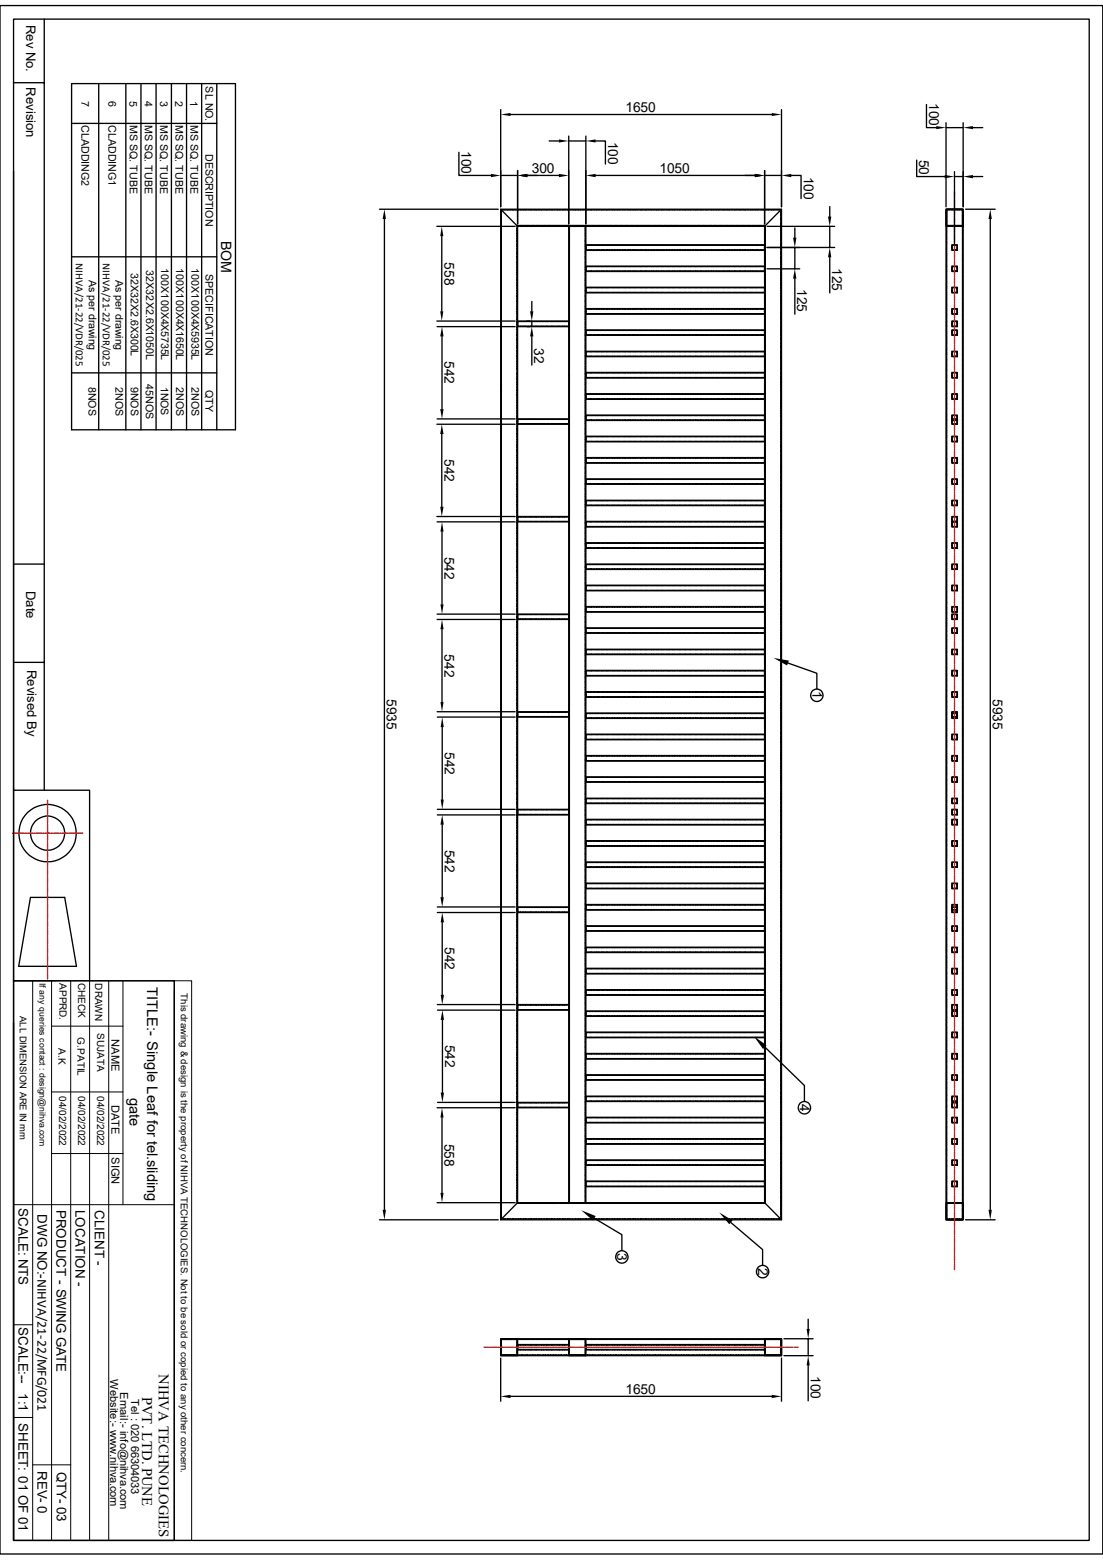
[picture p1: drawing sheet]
<svg xmlns="http://www.w3.org/2000/svg" width="210mm" height="297mm" viewBox="0 0 210 297" stroke-linecap="round" stroke-linejoin="round" font-family="sans-serif">
<defs><g id="words">
<g font-size="2.8">
<text x="28" y="187.8" transform="rotate(90 28 187.8)">TITLE:- Single Leaf for tel.sliding</text>
<text x="24.7" y="209.1" transform="rotate(90 24.7 209.1)">gate</text>
<text x="30.3" y="261.6" transform="rotate(90 30.3 261.6)">NIHVA TECHNOLOGIES</text>
<text x="27.1" y="265.9" transform="rotate(90 27.1 265.9)">PVT. LTD. PUNE</text>
</g>
<text font-size="2.7" x="42.1" y="45.8" transform="rotate(90 42.1 45.8)">BOM</text>
<g font-size="2.6">
<text x="119.1" y="21.3">1650</text>
<text x="176.9" y="19.6" transform="rotate(90 176.9 19.6)">100</text>
<text x="87.9" y="28.7" transform="rotate(90 87.9 28.7)">100</text>
<text x="115.8" y="27" transform="rotate(90 115.8 27)">100</text>
<text x="101.3" y="32.9">300</text>
<text x="125.6" y="32.9">1050</text>
<text x="153" y="33.6" transform="rotate(90 153 33.6)">100</text>
<text x="175" y="30.4" transform="rotate(90 175 30.4)">50</text>
<text x="84.6" y="50" transform="rotate(90 84.6 50)">558</text>
<text x="158.5" y="51.1" transform="rotate(90 158.5 51.1)">125</text>
<text x="151.8" y="55.1" transform="rotate(90 151.8 55.1)">125</text>
<text x="84.6" y="68.8" transform="rotate(90 84.6 68.8)">542</text>
<text x="101.7" y="66.3" transform="rotate(90 101.7 66.3)">32</text>
<text x="84.6" y="87.4" transform="rotate(90 84.6 87.4)">542</text>
<text x="84.7" y="106" transform="rotate(90 84.7 106)">542</text>
<text x="84.7" y="124.6" transform="rotate(90 84.7 124.6)">542</text>
<text x="154.7" y="131.5" transform="rotate(90 154.7 131.5)">1</text>
<text x="73.7" y="133.1" transform="rotate(90 73.7 133.1)">5935</text>
<text x="189.1" y="133.1" transform="rotate(90 189.1 133.1)">5935</text>
<text x="84.7" y="143.2" transform="rotate(90 84.7 143.2)">542</text>
<text x="84.7" y="161.8" transform="rotate(90 84.7 161.8)">542</text>
<text x="84.7" y="180.3" transform="rotate(90 84.7 180.3)">542</text>
<text x="84.8" y="198.9" transform="rotate(90 84.8 198.9)">542</text>
<text x="152.3" y="210.2" transform="rotate(90 152.3 210.2)">4</text>
<text x="84.7" y="217.8" transform="rotate(90 84.7 217.8)">558</text>
<text x="117.5" y="238.6" transform="rotate(90 117.5 238.6)">3</text>
<text x="144.4" y="241.4" transform="rotate(90 144.4 241.4)">2</text>
<text x="154.4" y="262" transform="rotate(90 154.4 262)">100</text>
<text x="119.1" y="265.3">1650</text>
</g>
<g font-size="2.5">
<text x="5" y="4.7" transform="rotate(90 5 4.7)">Rev No.</text>
<text x="5" y="16.6" transform="rotate(90 5 16.6)">Revision</text>
<text x="5" y="112.5" transform="rotate(90 5 112.5)">Date</text>
<text x="5.2" y="127.5" transform="rotate(90 5.2 127.5)">Revised By</text>
<text x="3.5" y="230" transform="rotate(90 3.5 230)">SCALE: NTS</text>
<text x="7.1" y="231.2" transform="rotate(90 7.1 231.2)">DWG NO:-NIHVA/21-22/MFG/021</text>
<text x="10.8" y="230.3" transform="rotate(90 10.8 230.3)">PRODUCT - SWING GATE</text>
<text x="14.4" y="230.3" transform="rotate(90 14.4 230.3)">LOCATION -</text>
<text x="18" y="230.4" transform="rotate(90 18 230.4)">CLIENT -</text>
<text x="3.5" y="252.7" transform="rotate(90 3.5 252.7)">SCALE:--</text>
<text x="3.5" y="265.3" transform="rotate(90 3.5 265.3)">1:1</text>
<text x="3.5" y="271" transform="rotate(90 3.5 271)">SHEET: 01 OF 01</text>
<text x="7.2" y="280" transform="rotate(90 7.2 280)">REV- 0</text>
<text x="10.8" y="280.2" transform="rotate(90 10.8 280.2)">QTY- 03</text>
</g>
<g font-size="2.1">
<text x="14.4" y="50.1" transform="rotate(90 14.4 50.1)">NIHVA/21-22/VDR/025</text>
<text x="19.6" y="50.1" transform="rotate(90 19.6 50.1)">NIHVA/21-22/VDR/025</text>
<text x="21.3" y="197.9" transform="rotate(90 21.3 197.9)">NAME</text>
<text x="21.3" y="210.3" transform="rotate(90 21.3 210.3)">DATE</text>
<text x="21.3" y="220.3" transform="rotate(90 21.3 220.3)">SIGN</text>
<text x="21" y="262.6" transform="rotate(90 21 262.6)">Website:- www.nihva.com</text>
<text x="22.9" y="265" transform="rotate(90 22.9 265)">Email:- info@nihva.com</text>
<text x="25" y="266.3" transform="rotate(90 25 266.3)">Tel : 020 66304033</text>
</g>
<g font-size="2">
<text x="39.1" y="16.5" transform="rotate(90 39.1 16.5)">SL NO.</text>
<text x="15.5" y="19.1" transform="rotate(90 15.5 19.1)">7</text>
<text x="15.5" y="23.9" transform="rotate(90 15.5 23.9)">CLADDING2</text>
<text x="20.7" y="19.2" transform="rotate(90 20.7 19.2)">6</text>
<text x="20.7" y="23.9" transform="rotate(90 20.7 23.9)">CLADDING1</text>
<text x="24.7" y="19.1" transform="rotate(90 24.7 19.1)">5</text>
<text x="24.7" y="23.8" transform="rotate(90 24.7 23.8)">MS SQ. TUBE</text>
<text x="27.6" y="19.2" transform="rotate(90 27.6 19.2)">4</text>
<text x="27.6" y="23.8" transform="rotate(90 27.6 23.8)">MS SQ. TUBE</text>
<text x="30.5" y="19.2" transform="rotate(90 30.5 19.2)">3</text>
<text x="30.5" y="23.8" transform="rotate(90 30.5 23.8)">MS SQ. TUBE</text>
<text x="33.4" y="19.2" transform="rotate(90 33.4 19.2)">2</text>
<text x="33.4" y="23.8" transform="rotate(90 33.4 23.8)">MS SQ. TUBE</text>
<text x="36.2" y="19.2" transform="rotate(90 36.2 19.2)">1</text>
<text x="36.3" y="23.8" transform="rotate(90 36.3 23.8)">MS SQ. TUBE</text>
<text x="39.1" y="29.3" transform="rotate(90 39.1 29.3)">DESCRIPTION</text>
<text x="16.9" y="53.3" transform="rotate(90 16.9 53.3)">As per drawing</text>
<text x="22" y="53.3" transform="rotate(90 22 53.3)">As per drawing</text>
<text x="24.9" y="52" transform="rotate(90 24.9 52)">32X32X2.6X300L</text>
<text x="27.8" y="51.5" transform="rotate(90 27.8 51.5)">32X32X2.6X1050L</text>
<text x="30.7" y="51.1" transform="rotate(90 30.7 51.1)">100X100X4X5735L</text>
<text x="33.6" y="51.1" transform="rotate(90 33.6 51.1)">100X100X4X1650L</text>
<text x="36.4" y="51.1" transform="rotate(90 36.4 51.1)">100X100X4X5935L</text>
<text x="39.1" y="52.2" transform="rotate(90 39.1 52.2)">SPECIFICATION</text>
<text x="16.8" y="73.7" transform="rotate(90 16.8 73.7)">8NOS</text>
<text x="22" y="73.7" transform="rotate(90 22 73.7)">2NOS</text>
<text x="24.9" y="73.7" transform="rotate(90 24.9 73.7)">9NOS</text>
<text x="27.8" y="73.2" transform="rotate(90 27.8 73.2)">45NOS</text>
<text x="30.7" y="73.6" transform="rotate(90 30.7 73.6)">1NOS</text>
<text x="33.6" y="73.7" transform="rotate(90 33.6 73.7)">2NOS</text>
<text x="36.4" y="73.7" transform="rotate(90 36.4 73.7)">2NOS</text>
<text x="39.2" y="74.3" transform="rotate(90 39.2 74.3)">QTY</text>
</g>
<g font-size="1.9">
<text x="11.3" y="187.2" transform="rotate(90 11.3 187.2)">APPRD.</text>
<text x="14.9" y="187.1" transform="rotate(90 14.9 187.1)">CHECK</text>
<text x="18.1" y="187.2" transform="rotate(90 18.1 187.2)">DRAWN</text>
<text x="14.8" y="197.5" transform="rotate(90 14.8 197.5)">G.PATIL</text>
<text x="18.5" y="196.7" transform="rotate(90 18.5 196.7)">SUJATA</text>
<text x="11.1" y="199.6" transform="rotate(90 11.1 199.6)">A.K</text>
<text x="11.3" y="208.7" transform="rotate(90 11.3 208.7)">04/02/2022</text>
<text x="14.9" y="208.7" transform="rotate(90 14.9 208.7)">04/02/2022</text>
<text x="18.5" y="208.7" transform="rotate(90 18.5 208.7)">04/02/2022</text>
</g>
<g font-size="1.8">
<text x="34.5" y="189.1" transform="rotate(90 34.5 189.1)">This drawing &amp; design is the property of NIHVA TECHNOLOGIES. Not to be sold or copied to any other concern.</text>
<text x="3.8" y="193.4" transform="rotate(90 3.8 193.4)">ALL DIMENSION ARE IN mm</text>
</g>
<text font-size="1.7" x="7.5" y="187.2" transform="rotate(90 7.5 187.2)">If any queries contact : design@nihva.com</text>
</g></defs>
<g fill="none" stroke="#000" stroke-width=".25">
<path d="M0 1.1h210v294.8h-210zM2.6 3.6h204.8v289.7h-204.8zM2.6 15.7h5.8M8.4 3.6v146.9M13.6 15.9h31.2v65.9h-31.2zM18.8 15.9v65.9M24 15.9v65.9M26.8 15.9v65.9M29.7 15.9v65.9M32.6 15.9v65.9M35.5 15.9v65.9M38.4 15.9v65.9"/>
<path d="M41.3 15.9v65.9M176.4 19.9v4.4h1.9M2.6 32.6v117.9h14.5v36.2M13.6 23.5h27.7M72.3 39.8h22.6M87.4 29v4.4h6.1M95.3 39.8l3.3 3.3M95.3 39.8h53.5v192.4h-53.5zM95.3 20.9v18.5M95.3 33.4h3.3M95.6 40h-.1v.1M95.7 40h.2"/>
<path d="M96 40h.2M96.4 40h.2M96.6 40h.3M96.9 40h.3M97.2 21.8h49.7M97.3 40h.2M97.6 40h.2M97.9 40h.2M98.2 40h.2M98.5 40h.2M98.6 32.5v10.1M98.8 40h.2"/>
<path d="M99.1 40h.2M99.4 40h.3M99.7 40h.2M100 40h.2M100.4 40h.1M100.4 33.4h6M100.7 40h.2M101 40h.2M101.3 40h.2M101.6 40h.2M101.9 40h.2M102.2 40h.2"/>
<path d="M102.5 40h.2M102.8 40h.2M103.1 40h.2M103.5 40h.1M103.8 40h.2M104.1 40h.2M104.4 40h.2M104.6 26.8h1.8M104.7 40h.2M105 40h.2M105.3 40h.2M105.6 40h.2"/>
<path d="M105.9 40h.2M106.2 40h.2M106.5 40h.2M106.8 40h.3M107.1 40h.3M107.4 40h.3M107.8 40h.2M108.1 40h.2M108.3 25.9v16.7M108.3 26.8h3.2M108.4 40h.2M108.7 40h.2"/>
<path d="M109 40h.2M109.3 40h.2M109.6 40h.2M109.9 40h.3M110.2 40h.2M110.5 40h.2M110.9 40h.1M111.2 40h.2M111.5 40h.2M111.5 25.9v16.7M111.8 40h.2M112.1 40h.2"/>
<path d="M112.4 40h.2M112.7 40h.2M113 40h.2M113.3 40h.2M113.4 26.8h1.9v4.4M113.4 33.4h30.3M113.6 40h.2M114 40h.1M114.3 40h.2M114.6 40h.2M114.9 40h.2M115.2 40h.2"/>
<path d="M115.5 40h.2M115.8 40h.2M116.1 40h.2M116.4 40h.2M116.7 40h.2M117 40h.2M117.3 40h.3M117.6 40h.3M117.9 40h.3M118.3 40h.1M118.6 40h.2M118.9 40h.2"/>
<path d="M119.2 40h.2M119.5 40h.2M119.8 40h.2M120.1 40h.2M120.4 40h.3M120.7 40h.2M121 40h.2M121.4 40h.1M121.7 40h.2M122 40h.2M122.3 40h.2M122.6 40h.2"/>
<path d="M122.9 40h.2M123.2 40h.2M123.5 40h.2M123.8 40h.2M124.1 40h.2M124.5 40h.1M124.8 40h.2M125.1 40h.2M125.3 40h.3M125.7 40h.2M126 40h.2M126.3 40h.2"/>
<path d="M126.6 40h.2M126.9 40h.2M127.2 40h.2M127.5 40h.2M127.8 40h.3M128.1 40h.3M128.4 40h.3M128.8 40h.1M129.1 40h.2M129.4 40h.2M129.7 40h.2M130 40h.2"/>
<path d="M130.3 40h.2M130.6 40h.2M130.9 40h.2M131.2 40h.2M131.5 40h.2M131.9 40h.1M132.2 40h.2M132.5 40h.2M132.8 40h.2M133.1 40h.2M133.4 40h.2M133.7 40h.2"/>
<path d="M134 40h.2M134.3 40h.2M134.6 40h.2M135 40h.1M135.3 40h.2M135.6 40h.2M135.8 40h.3M136.2 40h.2M136.5 40h.2M136.8 40h.2M137.1 40h.2M137.4 40h.2"/>
<path d="M137.7 40h.2M138 40h.2M138.3 40h.3M138.6 40h.3M138.9 40h.2M139.3 40h.1M139.6 40h.2M139.9 40h.2M140.2 40h.2M140.5 40h.2M140.8 40h.2M141.1 40h.2"/>
<path d="M141.4 40h.2M141.7 40h.2M142 40h.2M142.4 40h.1M142.7 40h.2M143 40h.2M143.3 40h.2M143.6 40h.2M143.9 40h.2M144.2 40h.2M144.5 40h.2M144.8 40h.2"/>
<path d="M145.1 40h.2M145.4 40h.2M145.6 32.5v10.1M145.6 33.4h3.2M145.8 40h.2M146.1 40h.2M146.3 40h.3M146.7 40h.2M147 40h.2M147.3 40h.2M147.6 40h.2M147.9 40h.2"/>
<path d="M148.2 40h.2M148.5 40h.2v.1M148.8 39.8l-3.2 3.3M148.8 20.9v18.5M150.7 33.4h1.8v4.4M158 39.3v1.9M174.5 30.5v3.1h5.4M180.1 39.8h3.3v192.4h-3.3zM180.1 23.4v16M180.1 24.3h3.3M180.3 39.8h-.2v.2M180.4 39.8h2.7"/>
<path d="M180.5 39.8h-.2v.2M180.5 40h-.2v.2M180.6 40h.2M180.9 40h.2M181.2 40h.2M181.5 40h.2M181.7 32.7v14M181.7 33.6h1.7M181.8 40h.2M182.1 40h.2M182.4 40h.2M182.7 40h.2"/>
<path d="M183 39.8h.3v.2M183 40h.3v.2M183.2 39.8h.2v.2M183.4 23.4v16M183.9 39.8h5.6M185.3 24.3h1.8M185.3 33.6h1.8M13.6 48.9h27.7M73.2 41.7v188.6M83.2 43.1h14.9M84.1 45v14.3M95.5 40.2v.2"/>
<path d="M95.5 40.5v.2M95.5 40.8v.2M95.5 41.1v.3M95.5 41.4v.3M95.5 41.7v.3M95.5 42.1v.1M95.5 42.4v.2M95.5 42.7v.2M95.5 43v.2M95.5 43.3v.2M95.5 43.6v.2M95.5 43.9v.2"/>
<path d="M95.5 44.2v.3M95.5 44.5v.2M95.5 44.8v.2M95.5 45.2v.1M95.5 45.5v.2M95.5 45.8v.2M95.5 46.1v.2M95.5 46.4v.2M95.5 46.7v.2M95.5 47v.2M95.5 47.3v.2M95.5 47.6v.2"/>
<path d="M95.5 47.9v.2M95.5 48.2v.2M95.5 48.6v.2M95.5 48.9v.2M95.5 49.1v.3M95.5 49.5v.2M95.5 49.8v.2M95.5 50.1v.2M95.5 50.4v.2M95.5 50.7v.2M95.5 51v.2M95.5 51.3v.2"/>
<path d="M95.5 51.6v.3M95.5 51.9v.3M95.5 52.2v.3M95.5 52.6v.1M95.5 52.9v.2M95.5 53.2v.2M95.5 53.5v.2M95.5 53.8v.2M95.5 54.1v.2M95.5 54.4v.2M95.5 54.7v.2M95.5 55v.2"/>
<path d="M95.5 55.3v.2M95.5 55.7v.1M95.5 56v.2M95.5 56.3v.2M95.5 56.6v.2M95.5 56.9v.2M95.5 57.2v.2M95.5 57.5v.2M95.5 57.8v.2M95.5 58.1v.2M95.5 58.4v.2M95.5 58.7v.2"/>
<path d="M95.5 59.1v.2M95.5 59.4v.2M95.5 59.6v.3M95.5 60v.2M98.4 43.3v.2M98.4 43.6v.2M98.4 43.9v.2M98.4 44.2v.3M98.4 44.5v.2M98.4 44.8v.2M98.4 45.2v.1M98.4 45.5v.2"/>
<path d="M98.4 45.8v.2M98.4 46.1v.2M98.4 46.4v.2M98.4 46.7v.2M98.4 47v.2M98.4 47.3v.2M98.4 47.6v.2M98.4 47.9v.2M98.4 48.2v.2M98.4 48.6v.2M98.4 48.9v.2M98.4 49.1v.3"/>
<path d="M98.4 49.5v.2M98.4 49.8v.2M98.4 50.1v.2M98.4 50.4v.2M98.4 50.7v.2M98.4 51v.2M98.4 51.3v.2M98.4 51.6v.3M98.4 51.9v.3M98.4 52.2v.3M98.4 52.6v.1M98.4 52.9v.2"/>
<path d="M98.4 53.2v.2M98.4 53.5v.2M98.4 53.8v.2M98.4 54.1v.2M98.4 54.4v.2M98.4 54.7v.2M98.4 55v.2M98.4 55.3v.2M98.4 55.7v.1M98.4 56v.2M98.4 56.3v.2M98.4 56.6v.2"/>
<path d="M98.4 56.9v.2M98.4 57.2v.2M98.4 57.5v.2M98.4 57.8v.2M98.4 58.1v.2M98.4 58.4v.2M98.4 58.7v.2M98.4 59.1v.2M98.4 59.4v.2M98.4 59.6v.3M98.4 60v.2M98.6 43.1h47v185.9h-47z"/>
<path d="M98.6 42.9h-.2v.3M98.6 42.9h.2M99 42.9h.2M99.3 42.9h.2M99.6 42.9h.2M99.9 42.9h.2M100.2 42.9h.2M100.5 42.9h.2M100.8 42.9h.2M101.1 42.9h.2M101.3 57.4v1.9M101.4 42.9h.2"/>
<path d="M101.7 42.9h.2M102.1 42.9h.2M102.4 42.9h.2M102.7 42.9h.2M103 42.9h.2M103.3 42.9h.2M103.6 42.9h.2M103.9 42.9h.2M104.2 42.9h.2M104.5 42.9h.2M104.8 42.9h.2M105.2 42.9h.2"/>
<path d="M105.5 42.9h.2M105.7 42.9h.3M106.1 42.9h.2M106.4 42.9h.2M106.7 42.9h.2M107 42.9h.2M107.3 42.9h.2M107.6 42.9h.2M107.9 42.9h.2M108.2 42.9h.2M108.3 43.1h3.2v185.9h-3.2zM108.4 43.3v.2"/>
<path d="M108.4 43.6v.2M108.4 43.9v.2M108.4 44.2v.3M108.4 44.5v.2M108.4 44.8v.2M108.4 45.2v.1M108.4 45.5v.2M108.4 45.8v.2M108.4 46.1v.2M108.4 46.4v.2M108.4 46.7v.2M108.4 47v.2"/>
<path d="M108.4 47.3v.2M108.4 47.6v.2M108.4 47.9v.2M108.4 48.2v.2M108.4 48.6v.2M108.4 48.9v.2M108.4 49.1v.3M108.4 49.5v.2M108.4 49.8v.2M108.4 50.1v.2M108.4 50.4v.2M108.4 50.7v.2"/>
<path d="M108.4 51v.2M108.4 51.3v.2M108.4 51.6v.3M108.4 51.9v.3M108.4 52.2v.3M108.4 52.6v.1M108.4 52.9v.2M108.4 53.2v.2M108.4 53.5v.2M108.4 53.8v.2M108.4 54.1v.2M108.4 54.4v.2"/>
<path d="M108.4 54.7v.2M108.4 55v.2M108.4 55.3v.2M108.4 55.7v.1M108.4 56v.2M108.4 56.3v.2M108.4 56.6v.2M108.4 56.9v.2M108.4 57.2v.2M108.4 57.5v.2M108.4 57.8v.2M108.4 58.1v.2"/>
<path d="M108.4 58.4v.2M108.4 58.7v.2M108.4 59.1v.2M108.4 59.4v.2M108.4 59.6v.3M108.4 60v.2M108.5 42.9h.3M108.6 43.1l-.2 .1M108.7 43.1h.2M108.8 42.9h.3M109.1 43.1h.2M109.1 42.9h.2"/>
<path d="M109.3 43.1h.3M109.5 42.9h.2M109.6 43.1h.3M109.8 42.9h.2M110 43.1h.2M110.1 42.9h.2M110.3 43.1h.2M110.4 42.9h.2M110.6 43.1h.2M110.7 42.9h.2M110.9 43.1h.2M111 42.9h.2"/>
<path d="M111.2 43.1l.2 .1M111.3 42.9h.2M111.4 43.3v.2M111.4 43.6v.2M111.4 43.9v.2M111.4 44.2v.3M111.4 44.5v.2M111.4 44.8v.2M111.4 45.2v.1M111.4 45.5v.2M111.4 45.8v.2M111.4 46.1v.2"/>
<path d="M111.4 46.4v.2M111.4 46.7v.2M111.4 47v.2M111.4 47.3v.2M111.4 47.6v.2M111.4 47.9v.2M111.4 48.2v.2M111.4 48.6v.2M111.4 48.9v.2M111.4 49.1v.3M111.4 49.5v.2M111.4 49.8v.2"/>
<path d="M111.4 50.1v.2M111.4 50.4v.2M111.4 50.7v.2M111.4 51v.2M111.4 51.3v.2M111.4 51.6v.3M111.4 51.9v.3M111.4 52.2v.3M111.4 52.6v.1M111.4 52.9v.2M111.4 53.2v.2M111.4 53.5v.2"/>
<path d="M111.4 53.8v.2M111.4 54.1v.2M111.4 54.4v.2M111.4 54.7v.2M111.4 55v.2M111.4 55.3v.2M111.4 55.7v.1M111.4 56v.2M111.4 56.3v.2M111.4 56.6v.2M111.4 56.9v.2M111.4 57.2v.2"/>
<path d="M111.4 57.5v.2M111.4 57.8v.2M111.4 58.1v.2M111.4 58.4v.2M111.4 58.7v.2M111.4 59.1v.2M111.4 59.4v.2M111.4 59.6v.3M111.4 60v.2M111.5 46.6h34.1v1.1h-34.1zM111.5 50.7h34.1v1h-34.1zM111.5 54.7h34.1v1.1h-34.1z"/>
<path d="M111.5 58.8h34.1v1h-34.1zM111.5 47v.2M111.5 47.3v.3h.2M111.5 51.1v.2M111.5 51.4v.2h.2M111.5 55.1v.2M111.5 55.5v.2h.2M111.5 59.2v.2M111.5 59.5v.2h.2M111.6 42.9h.2M111.7 46.7h-.2v.2M111.7 50.8h-.2v.2"/>
<path d="M111.7 54.8h-.2v.2M111.7 58.8h-.2v.3M111.8 46.7h.2M111.8 50.8h.2M111.8 54.8h.2M111.8 58.8h.2M111.8 47.6h.2M111.8 51.6h.2M111.8 55.7h.2M111.8 59.7h.2M111.9 42.9h.2M112.1 46.7h.2"/>
<path d="M112.1 50.8h.2M112.1 54.8h.2M112.1 58.8h.2M112.1 47.6h.2M112.1 51.6h.2M112.1 55.7h.2M112.1 59.7h.2M112.2 42.9h.2M112.4 46.7h.2M112.4 50.8h.2M112.4 54.8h.2M112.4 58.8h.2"/>
<path d="M112.4 47.6h.2M112.4 51.6h.2M112.4 55.7h.2M112.4 59.7h.2M112.6 42.9h.2M112.7 46.7h.2M112.7 50.8h.2M112.7 54.8h.2M112.7 58.8h.2M112.7 47.6h.2M112.7 51.6h.2M112.7 55.7h.2"/>
<path d="M112.7 59.7h.2M112.9 42.9h.2M113 46.7h.2M113 50.8h.2M113 54.8h.2M113 58.8h.2M113 47.6h.2M113 51.6h.2M113 55.7h.2M113 59.7h.2M113.2 42.9h.2M113.3 46.7h.2"/>
<path d="M113.3 50.8h.2M113.3 54.8h.2M113.3 58.8h.2M113.3 47.6h.2M113.3 51.6h.2M113.3 55.7h.2M113.3 59.7h.2M113.5 42.9h.2M113.6 46.7h.2M113.6 50.8h.2M113.6 54.8h.2M113.6 58.8h.2"/>
<path d="M113.6 47.6h.2M113.6 51.6h.2M113.6 55.7h.2M113.6 59.7h.2M113.8 42.9h.2M113.9 46.7h.2M113.9 50.8h.2M113.9 54.8h.2M113.9 58.8h.2M113.9 47.6h.2M113.9 51.6h.2M113.9 55.7h.2"/>
<path d="M113.9 59.7h.2M114.1 42.9h.2M114.3 46.7h.2M114.3 50.8h.2M114.3 54.8h.2M114.3 58.8h.2M114.3 47.6h.2M114.3 51.6h.2M114.3 55.7h.2M114.3 59.7h.2M114.4 42.9h.2M114.6 46.7h.2"/>
<path d="M114.6 50.8h.2M114.6 54.8h.2M114.6 58.8h.2M114.6 47.6h.2M114.6 51.6h.2M114.6 55.7h.2M114.6 59.7h.2M114.7 42.9h.2M114.9 46.7h.2M114.9 50.8h.2M114.9 54.8h.2M114.9 58.8h.2"/>
<path d="M114.9 47.6h.2M114.9 51.6h.2M114.9 55.7h.2M114.9 59.7h.2M115 42.9h.2M115.2 46.7h.2M115.2 50.8h.2M115.2 54.8h.2M115.2 58.8h.2M115.2 47.6h.2M115.2 51.6h.2M115.2 55.7h.2"/>
<path d="M115.2 59.7h.2M115.3 42.9h.2M115.5 46.7h.2M115.5 50.8h.2M115.5 54.8h.2M115.5 58.8h.2M115.5 47.6h.2M115.5 51.6h.2M115.5 55.7h.2M115.5 59.7h.2M115.7 42.9h.1M115.8 46.7h.2"/>
<path d="M115.8 50.8h.2M115.8 54.8h.2M115.8 58.8h.2M115.8 47.6h.2M115.8 51.6h.2M115.8 55.7h.2M115.8 59.7h.2M116 42.9h.2M116.1 46.7h.2M116.1 50.8h.2M116.1 54.8h.2M116.1 58.8h.2"/>
<path d="M116.1 47.6h.2M116.1 51.6h.2M116.1 55.7h.2M116.1 59.7h.2M116.2 42.9h.3M116.4 46.7h.2M116.4 50.8h.2M116.4 54.8h.2M116.4 58.8h.2M116.4 47.6h.2M116.4 51.6h.2M116.4 55.7h.2"/>
<path d="M116.4 59.7h.2M116.6 42.9h.2M116.7 46.7h.2M116.7 50.8h.2M116.7 54.8h.2M116.7 58.8h.2M116.7 47.6h.2M116.7 51.6h.2M116.7 55.7h.2M116.7 59.7h.2M116.9 42.9h.2M117 46.7h.2"/>
<path d="M117 50.8h.2M117 54.8h.2M117 58.8h.2M117 47.6h.2M117 51.6h.2M117 55.7h.2M117 59.7h.2M117.2 42.9h.2M117.3 46.7h.3M117.3 50.8h.3M117.3 54.8h.3M117.3 58.8h.3"/>
<path d="M117.3 47.6h.3M117.3 51.6h.3M117.3 55.7h.3M117.3 59.7h.3M117.5 42.9h.2M117.6 46.7h.3M117.6 50.8h.3M117.6 54.8h.3M117.6 58.8h.3M117.6 47.6h.3M117.6 51.6h.3M117.6 55.7h.3"/>
<path d="M117.6 59.7h.3M117.8 42.9h.2M117.9 46.7h.3M117.9 50.8h.3M117.9 54.8h.3M117.9 58.8h.3M117.9 47.6h.3M117.9 51.6h.3M117.9 55.7h.3M117.9 59.7h.3M118.1 42.9h.2M118.3 46.7h.1"/>
<path d="M118.3 50.8h.1M118.3 54.8h.1M118.3 58.8h.1M118.3 47.6h.1M118.3 51.6h.1M118.3 55.7h.1M118.3 59.7h.1M118.4 42.9h.2M118.6 46.7h.2M118.6 50.8h.2M118.6 54.8h.2M118.6 58.8h.2"/>
<path d="M118.6 47.6h.2M118.6 51.6h.2M118.6 55.7h.2M118.6 59.7h.2M118.7 42.9h.2M118.9 46.7h.2M118.9 50.8h.2M118.9 54.8h.2M118.9 58.8h.2M118.9 47.6h.2M118.9 51.6h.2M118.9 55.7h.2"/>
<path d="M118.9 59.7h.2M119 42.9h.3M119.2 46.7h.2M119.2 50.8h.2M119.2 54.8h.2M119.2 58.8h.2M119.2 47.6h.2M119.2 51.6h.2M119.2 55.7h.2M119.2 59.7h.2M119.3 42.9h.2M119.5 46.7h.2"/>
<path d="M119.5 50.8h.2M119.5 54.8h.2M119.5 58.8h.2M119.5 47.6h.2M119.5 51.6h.2M119.5 55.7h.2M119.5 59.7h.2M119.6 42.9h.2M119.8 46.7h.2M119.8 50.8h.2M119.8 54.8h.2M119.8 58.8h.2"/>
<path d="M119.8 47.6h.2M119.8 51.6h.2M119.8 55.7h.2M119.8 59.7h.2M120 42.9h.2M120.1 46.7h.2M120.1 50.8h.2M120.1 54.8h.2M120.1 58.8h.2M120.1 47.6h.2M120.1 51.6h.2M120.1 55.7h.2"/>
<path d="M120.1 59.7h.2M120.3 42.9h.2M120.4 46.7h.2M120.4 50.8h.2M120.4 54.8h.2M120.4 58.8h.2M120.4 47.6h.3M120.4 51.6h.3M120.4 55.7h.3M120.4 59.7h.3M120.6 42.9h.2M120.7 46.7h.2"/>
<path d="M120.7 50.8h.2M120.7 54.8h.2M120.7 58.8h.2M120.7 47.6h.2M120.7 51.6h.2M120.7 55.7h.2M120.7 59.7h.2M120.9 42.9h.2M121 46.7h.2M121 50.8h.2M121 54.8h.2M121 58.8h.2"/>
<path d="M121 47.6h.2M121 51.6h.2M121 55.7h.2M121 59.7h.2M121.2 42.9h.2M121.4 46.7h.1M121.4 50.8h.1M121.4 54.8h.1M121.4 58.8h.1M121.4 47.6h.1M121.4 51.6h.1M121.4 55.7h.1"/>
<path d="M121.4 59.7h.1M121.5 42.9h.2M121.7 46.7h.2M121.7 50.8h.2M121.7 54.8h.2M121.7 58.8h.2M121.7 47.6h.2M121.7 51.6h.2M121.7 55.7h.2M121.7 59.7h.2M121.8 42.9h.2M122 46.7h.2"/>
<path d="M122 50.8h.2M122 54.8h.2M122 58.8h.2M122 47.6h.2M122 51.6h.2M122 55.7h.2M122 59.7h.2M122.1 42.9h.2M122.3 46.7h.2M122.3 50.8h.2M122.3 54.8h.2M122.3 58.8h.2"/>
<path d="M122.3 47.6h.2M122.3 51.6h.2M122.3 55.7h.2M122.3 59.7h.2M122.4 42.9h.2M122.6 46.7h.2M122.6 50.8h.2M122.6 54.8h.2M122.6 58.8h.2M122.6 47.6h.2M122.6 51.6h.2M122.6 55.7h.2"/>
<path d="M122.6 59.7h.2M122.7 42.9h.2M122.9 46.7h.2M122.9 50.8h.2M122.9 54.8h.2M122.9 58.8h.2M122.9 47.6h.2M122.9 51.6h.2M122.9 55.7h.2M122.9 59.7h.2M123.1 42.9h.2M123.2 46.7h.2"/>
<path d="M123.2 50.8h.2M123.2 54.8h.2M123.2 58.8h.2M123.2 47.6h.2M123.2 51.6h.2M123.2 55.7h.2M123.2 59.7h.2M123.4 42.9h.2M123.5 46.7h.2M123.5 50.8h.2M123.5 54.8h.2M123.5 58.8h.2"/>
<path d="M123.5 47.6h.2M123.5 51.6h.2M123.5 55.7h.2M123.5 59.7h.2M123.7 42.9h.2M123.8 46.7h.2M123.8 50.8h.2M123.8 54.8h.2M123.8 58.8h.2M123.8 47.6h.2M123.8 51.6h.2M123.8 55.7h.2"/>
<path d="M123.8 59.7h.2M124 42.9h.2M124.1 46.7h.2M124.1 50.8h.2M124.1 54.8h.2M124.1 58.8h.2M124.1 47.6h.2M124.1 51.6h.2M124.1 55.7h.2M124.1 59.7h.2M124.3 42.9h.2M124.4 46.7h.2"/>
<path d="M124.4 50.8h.2M124.4 54.8h.2M124.4 58.8h.2M124.4 47.6h.2M124.4 51.6h.2M124.4 55.7h.2M124.4 59.7h.2M124.6 42.9h.2M124.8 46.7h.2M124.8 50.8h.2M124.8 54.8h.2M124.8 58.8h.2"/>
<path d="M124.8 47.6h.2M124.8 51.6h.2M124.8 55.7h.2M124.8 59.7h.2M124.9 42.9h.2M125.1 46.7h.2M125.1 50.8h.2M125.1 54.8h.2M125.1 58.8h.2M125.1 47.6h.2M125.1 51.6h.2M125.1 55.7h.2"/>
<path d="M125.1 59.7h.2M125.2 42.9h.2M125.3 46.7h.3M125.3 50.8h.3M125.3 54.8h.3M125.3 58.8h.3M125.3 47.6h.3M125.3 51.6h.3M125.3 55.7h.3M125.3 59.7h.3M125.5 42.9h.2M125.7 46.7h.2"/>
<path d="M125.7 50.8h.2M125.7 54.8h.2M125.7 58.8h.2M125.7 47.6h.2M125.7 51.6h.2M125.7 55.7h.2M125.7 59.7h.2M125.8 42.9h.2M126 46.7h.2M126 50.8h.2M126 54.8h.2M126 58.8h.2"/>
<path d="M126 47.6h.2M126 51.6h.2M126 55.7h.2M126 59.7h.2M126.2 42.9h.1M126.3 46.7h.2M126.3 50.8h.2M126.3 54.8h.2M126.3 58.8h.2M126.3 47.6h.2M126.3 51.6h.2M126.3 55.7h.2"/>
<path d="M126.3 59.7h.2M126.4 42.9h.3M126.6 46.7h.2M126.6 50.8h.2M126.6 54.8h.2M126.6 58.8h.2M126.6 47.6h.2M126.6 51.6h.2M126.6 55.7h.2M126.6 59.7h.2M126.7 42.9h.3M126.9 46.7h.2"/>
<path d="M126.9 50.8h.2M126.9 54.8h.2M126.9 58.8h.2M126.9 47.6h.2M126.9 51.6h.2M126.9 55.7h.2M126.9 59.7h.2M127.1 42.9h.2M127.2 46.7h.2M127.2 50.8h.2M127.2 54.8h.2M127.2 58.8h.2"/>
<path d="M127.2 47.6h.2M127.2 51.6h.2M127.2 55.7h.2M127.2 59.7h.2M127.4 42.9h.2M127.5 46.7h.2M127.5 50.8h.2M127.5 54.8h.2M127.5 58.8h.2M127.5 47.6h.2M127.5 51.6h.2M127.5 55.7h.2"/>
<path d="M127.5 59.7h.2M127.7 42.9h.2M127.8 46.7h.3M127.8 50.8h.3M127.8 54.8h.3M127.8 58.8h.3M127.8 47.6h.3M127.8 51.6h.3M127.8 55.7h.3M127.8 59.7h.3M128 42.9h.2M128.1 46.7h.3"/>
<path d="M128.1 50.8h.3M128.1 54.8h.3M128.1 58.8h.3M128.1 47.6h.3M128.1 51.6h.3M128.1 55.7h.3M128.1 59.7h.3M128.3 42.9h.2M128.4 46.7h.3M128.4 50.8h.3M128.4 54.8h.3M128.4 58.8h.3"/>
<path d="M128.4 47.6h.3M128.4 51.6h.3M128.4 55.7h.3M128.4 59.7h.3M128.6 42.9h.2M128.8 46.7h.1M128.8 50.8h.1M128.8 54.8h.1M128.8 58.8h.1M128.8 47.6h.1M128.8 51.6h.1M128.8 55.7h.1"/>
<path d="M128.8 59.7h.1M128.9 42.9h.2M129.1 46.7h.2M129.1 50.8h.2M129.1 54.8h.2M129.1 58.8h.2M129.1 47.6h.2M129.1 51.6h.2M129.1 55.7h.2M129.1 59.7h.2M129.2 42.9h.2M129.4 46.7h.2"/>
<path d="M129.4 50.8h.2M129.4 54.8h.2M129.4 58.8h.2M129.4 47.6h.2M129.4 51.6h.2M129.4 55.7h.2M129.4 59.7h.2M129.5 42.9h.3M129.7 46.7h.2M129.7 50.8h.2M129.7 54.8h.2M129.7 58.8h.2"/>
<path d="M129.7 47.6h.2M129.7 51.6h.2M129.7 55.7h.2M129.7 59.7h.2M129.8 42.9h.2M130 46.7h.2M130 50.8h.2M130 54.8h.2M130 58.8h.2M130 47.6h.2M130 51.6h.2M130 55.7h.2"/>
<path d="M130 59.7h.2M130.1 42.9h.2M130.3 46.7h.2M130.3 50.8h.2M130.3 54.8h.2M130.3 58.8h.2M130.3 47.6h.2M130.3 51.6h.2M130.3 55.7h.2M130.3 59.7h.2M130.5 42.9h.2M130.6 46.7h.2"/>
<path d="M130.6 50.8h.2M130.6 54.8h.2M130.6 58.8h.2M130.6 47.6h.2M130.6 51.6h.2M130.6 55.7h.2M130.6 59.7h.2M130.8 42.9h.2M130.9 46.7h.2M130.9 50.8h.2M130.9 54.8h.2M130.9 58.8h.2"/>
<path d="M130.9 47.6h.2M130.9 51.6h.2M130.9 55.7h.2M130.9 59.7h.2M131.1 42.9h.2M131.2 46.7h.2M131.2 50.8h.2M131.2 54.8h.2M131.2 58.8h.2M131.2 47.6h.2M131.2 51.6h.2M131.2 55.7h.2"/>
<path d="M131.2 59.7h.2M131.4 42.9h.2M131.5 46.7h.2M131.5 50.8h.2M131.5 54.8h.2M131.5 58.8h.2M131.5 47.6h.2M131.5 51.6h.2M131.5 55.7h.2M131.5 59.7h.2M131.7 42.9h.2M131.9 46.7h.1"/>
<path d="M131.9 50.8h.1M131.9 54.8h.1M131.9 58.8h.1M131.9 47.6h.1M131.9 51.6h.1M131.9 55.7h.1M131.9 59.7h.1M132 42.9h.2M132.2 46.7h.2M132.2 50.8h.2M132.2 54.8h.2M132.2 58.8h.2"/>
<path d="M132.2 47.6h.2M132.2 51.6h.2M132.2 55.7h.2M132.2 59.7h.2M132.3 42.9h.2M132.5 46.7h.2M132.5 50.8h.2M132.5 54.8h.2M132.5 58.8h.2M132.5 47.6h.2M132.5 51.6h.2M132.5 55.7h.2"/>
<path d="M132.5 59.7h.2M132.6 42.9h.2M132.8 46.7h.2M132.8 50.8h.2M132.8 54.8h.2M132.8 58.8h.2M132.8 47.6h.2M132.8 51.6h.2M132.8 55.7h.2M132.8 59.7h.2M132.9 42.9h.2M133.1 46.7h.2"/>
<path d="M133.1 50.8h.2M133.1 54.8h.2M133.1 58.8h.2M133.1 47.6h.2M133.1 51.6h.2M133.1 55.7h.2M133.1 59.7h.2M133.2 42.9h.2M133.4 46.7h.2M133.4 50.8h.2M133.4 54.8h.2M133.4 58.8h.2"/>
<path d="M133.4 47.6h.2M133.4 51.6h.2M133.4 55.7h.2M133.4 59.7h.2M133.6 42.9h.2M133.7 46.7h.2M133.7 50.8h.2M133.7 54.8h.2M133.7 58.8h.2M133.7 47.6h.2M133.7 51.6h.2M133.7 55.7h.2"/>
<path d="M133.7 59.7h.2M133.9 42.9h.2M134 46.7h.2M134 50.8h.2M134 54.8h.2M134 58.8h.2M134 47.6h.2M134 51.6h.2M134 55.7h.2M134 59.7h.2M134.2 42.9h.2M134.3 46.7h.2"/>
<path d="M134.3 50.8h.2M134.3 54.8h.2M134.3 58.8h.2M134.3 47.6h.2M134.3 51.6h.2M134.3 55.7h.2M134.3 59.7h.2M134.5 42.9h.2M134.6 46.7h.2M134.6 50.8h.2M134.6 54.8h.2M134.6 58.8h.2"/>
<path d="M134.6 47.6h.2M134.6 51.6h.2M134.6 55.7h.2M134.6 59.7h.2M134.8 42.9h.2M134.9 46.7h.2M134.9 50.8h.2M134.9 54.8h.2M134.9 58.8h.2M134.9 47.6h.2M134.9 51.6h.2M134.9 55.7h.2"/>
<path d="M134.9 59.7h.2M135.1 42.9h.2M135.3 46.7h.2M135.3 50.8h.2M135.3 54.8h.2M135.3 58.8h.2M135.3 47.6h.2M135.3 51.6h.2M135.3 55.7h.2M135.3 59.7h.2M135.4 42.9h.2M135.6 46.7h.2"/>
<path d="M135.6 50.8h.2M135.6 54.8h.2M135.6 58.8h.2M135.6 47.6h.2M135.6 51.6h.2M135.6 55.7h.2M135.6 59.7h.2M135.7 42.9h.2M135.8 46.7h.3M135.8 50.8h.3M135.8 54.8h.3M135.8 58.8h.3"/>
<path d="M135.8 47.6h.3M135.8 51.6h.3M135.8 55.7h.3M135.8 59.7h.3M136 42.9h.2M136.2 46.7h.2M136.2 50.8h.2M136.2 54.8h.2M136.2 58.8h.2M136.2 47.6h.2M136.2 51.6h.2M136.2 55.7h.2"/>
<path d="M136.2 59.7h.2M136.3 42.9h.2M136.5 46.7h.2M136.5 50.8h.2M136.5 54.8h.2M136.5 58.8h.2M136.5 47.6h.2M136.5 51.6h.2M136.5 55.7h.2M136.5 59.7h.2M136.7 42.9h.1M136.8 46.7h.2"/>
<path d="M136.8 50.8h.2M136.8 54.8h.2M136.8 58.8h.2M136.8 47.6h.2M136.8 51.6h.2M136.8 55.7h.2M136.8 59.7h.2M136.9 42.9h.3M137.1 46.7h.2M137.1 50.8h.2M137.1 54.8h.2M137.1 58.8h.2"/>
<path d="M137.1 47.6h.2M137.1 51.6h.2M137.1 55.7h.2M137.1 59.7h.2M137.2 42.9h.3M137.4 46.7h.2M137.4 50.8h.2M137.4 54.8h.2M137.4 58.8h.2M137.4 47.6h.2M137.4 51.6h.2M137.4 55.7h.2"/>
<path d="M137.4 59.7h.2M137.5 42.9h.3M137.7 46.7h.2M137.7 50.8h.2M137.7 54.8h.2M137.7 58.8h.2M137.7 47.6h.2M137.7 51.6h.2M137.7 55.7h.2M137.7 59.7h.2M137.9 42.9h.2M138 46.7h.2"/>
<path d="M138 50.8h.2M138 54.8h.2M138 58.8h.2M138 47.6h.2M138 51.6h.2M138 55.7h.2M138 59.7h.2M138.2 42.9h.2M138.3 46.7h.3M138.3 50.8h.3M138.3 54.8h.3M138.3 58.8h.3"/>
<path d="M138.3 47.6h.3M138.3 51.6h.3M138.3 55.7h.3M138.3 59.7h.3M138.5 42.9h.2M138.6 46.7h.3M138.6 50.8h.3M138.6 54.8h.3M138.6 58.8h.3M138.6 47.6h.3M138.6 51.6h.3M138.6 55.7h.3"/>
<path d="M138.6 59.7h.3M138.8 42.9h.2M138.9 46.7h.2M138.9 50.8h.2M138.9 54.8h.2M138.9 58.8h.2M138.9 47.6h.2M138.9 51.6h.2M138.9 55.7h.2M138.9 59.7h.2M139.1 42.9h.2M139.3 46.7h.1"/>
<path d="M139.3 50.8h.1M139.3 54.8h.1M139.3 58.8h.1M139.3 47.6h.1M139.3 51.6h.1M139.3 55.7h.1M139.3 59.7h.1M139.4 42.9h.2M139.6 46.7h.2M139.6 50.8h.2M139.6 54.8h.2M139.6 58.8h.2"/>
<path d="M139.6 47.6h.2M139.6 51.6h.2M139.6 55.7h.2M139.6 59.7h.2M139.7 42.9h.2M139.9 46.7h.2M139.9 50.8h.2M139.9 54.8h.2M139.9 58.8h.2M139.9 47.6h.2M139.9 51.6h.2M139.9 55.7h.2"/>
<path d="M139.9 59.7h.2M140 42.9h.3M140.2 46.7h.2M140.2 50.8h.2M140.2 54.8h.2M140.2 58.8h.2M140.2 47.6h.2M140.2 51.6h.2M140.2 55.7h.2M140.2 59.7h.2M140.3 42.9h.2M140.5 46.7h.2"/>
<path d="M140.5 50.8h.2M140.5 54.8h.2M140.5 58.8h.2M140.5 47.6h.2M140.5 51.6h.2M140.5 55.7h.2M140.5 59.7h.2M140.6 42.9h.2M140.8 46.7h.2M140.8 50.8h.2M140.8 54.8h.2M140.8 58.8h.2"/>
<path d="M140.8 47.6h.2M140.8 51.6h.2M140.8 55.7h.2M140.8 59.7h.2M141 42.9h.2M141.1 46.7h.2M141.1 50.8h.2M141.1 54.8h.2M141.1 58.8h.2M141.1 47.6h.2M141.1 51.6h.2M141.1 55.7h.2"/>
<path d="M141.1 59.7h.2M141.3 42.9h.2M141.4 46.7h.2M141.4 50.8h.2M141.4 54.8h.2M141.4 58.8h.2M141.4 47.6h.2M141.4 51.6h.2M141.4 55.7h.2M141.4 59.7h.2M141.6 42.9h.2M141.7 46.7h.2"/>
<path d="M141.7 50.8h.2M141.7 54.8h.2M141.7 58.8h.2M141.7 47.6h.2M141.7 51.6h.2M141.7 55.7h.2M141.7 59.7h.2M141.9 42.9h.2M142 46.7h.2M142 50.8h.2M142 54.8h.2M142 58.8h.2"/>
<path d="M142 47.6h.2M142 51.6h.2M142 55.7h.2M142 59.7h.2M142.2 42.9h.2M142.4 46.7h.1M142.4 50.8h.1M142.4 54.8h.1M142.4 58.8h.1M142.4 47.6h.1M142.4 51.6h.1M142.4 55.7h.1"/>
<path d="M142.4 59.7h.1M142.5 42.9h.2M142.7 46.7h.2M142.7 50.8h.2M142.7 54.8h.2M142.7 58.8h.2M142.7 47.6h.2M142.7 51.6h.2M142.7 55.7h.2M142.7 59.7h.2M142.8 42.9h.2M143 46.7h.2"/>
<path d="M143 50.8h.2M143 54.8h.2M143 58.8h.2M143 47.6h.2M143 51.6h.2M143 55.7h.2M143 59.7h.2M143.1 42.9h.2M143.3 46.7h.2M143.3 50.8h.2M143.3 54.8h.2M143.3 58.8h.2"/>
<path d="M143.3 47.6h.2M143.3 51.6h.2M143.3 55.7h.2M143.3 59.7h.2M143.4 42.9h.2M143.6 46.7h.2M143.6 50.8h.2M143.6 54.8h.2M143.6 58.8h.2M143.6 47.6h.2M143.6 51.6h.2M143.6 55.7h.2"/>
<path d="M143.6 59.7h.2M143.7 42.9h.2M143.9 46.7h.2M143.9 50.8h.2M143.9 54.8h.2M143.9 58.8h.2M143.9 47.6h.2M143.9 51.6h.2M143.9 55.7h.2M143.9 59.7h.2M144.1 42.9h.2M144.2 46.7h.2"/>
<path d="M144.2 50.8h.2M144.2 54.8h.2M144.2 58.8h.2M144.2 47.6h.2M144.2 51.6h.2M144.2 55.7h.2M144.2 59.7h.2M144.4 42.9h.2M144.5 46.7h.2M144.5 50.8h.2M144.5 54.8h.2M144.5 58.8h.2"/>
<path d="M144.5 47.6h.2M144.5 51.6h.2M144.5 55.7h.2M144.5 59.7h.2M144.7 42.9h.2M144.8 46.7h.2M144.8 50.8h.2M144.8 54.8h.2M144.8 58.8h.2M144.8 47.6h.2M144.8 51.6h.2M144.8 55.7h.2"/>
<path d="M144.8 59.7h.2M145 42.9h.2M145.1 46.7h.2M145.1 50.8h.2M145.1 54.8h.2M145.1 58.8h.2M145.1 47.6h.2M145.1 51.6h.2M145.1 55.7h.2M145.1 59.7h.2M145.3 42.9h.2M145.4 46.7h.2v.2"/>
<path d="M145.4 50.8h.2v.2M145.4 54.8h.2v.2M145.4 58.8h.2v.3M145.6 42.9h.1v.3M145.6 47.3v.3h-.2M145.6 51.4v.2h-.2M145.6 55.5v.2h-.2M145.6 59.5v.2h-.2M145.6 47v.2M145.6 51.1v.2M145.6 55.1v.2M145.6 59.2v.2"/>
<path d="M145.7 43.3v.2M145.7 43.6v.2M145.7 43.9v.2M145.7 44.2v.3M145.7 44.5v.2M145.7 44.8v.2M145.7 45.2v.1M145.7 45.5v.2M145.7 45.8v.2M145.7 46.1v.2M145.7 46.4v.2M145.7 46.7v.2"/>
<path d="M145.7 47v.2M145.7 47.3v.2M145.7 47.6v.2M145.7 47.9v.2M145.7 48.2v.2M145.7 48.6v.2M145.7 48.9v.2M145.7 49.1v.3M145.7 49.5v.2M145.7 49.8v.2M145.7 50.1v.2M145.7 50.4v.2"/>
<path d="M145.7 50.7v.2M145.7 51v.2M145.7 51.3v.2M145.7 51.6v.3M145.7 51.9v.3M145.7 52.2v.3M145.7 52.6v.1M145.7 52.9v.2M145.7 53.2v.2M145.7 53.5v.2M145.7 53.8v.2M145.7 54.1v.2"/>
<path d="M145.7 54.4v.2M145.7 54.7v.2M145.7 55v.2M145.7 55.3v.2M145.7 55.7v.1M145.7 56v.2M145.7 56.3v.2M145.7 56.6v.2M145.7 56.9v.2M145.7 57.2v.2M145.7 57.5v.2M145.7 57.8v.2"/>
<path d="M145.7 58.1v.2M145.7 58.4v.2M145.7 58.7v.2M145.7 59.1v.2M145.7 59.4v.2M145.7 59.6v.3M145.7 60v.2M146 43.1h12.9M146 47.1h12.9M146 51.2h6.3M148.7 40.2v.2M148.7 40.5v.2"/>
<path d="M148.7 40.8v.2M148.7 41.1v.3M148.7 41.4v.3M148.7 41.7v.3M148.7 42.1v.1M148.7 42.4v.2M148.7 42.7v.2M148.7 43v.2M148.7 43.3v.2M148.7 43.6v.2M148.7 43.9v.2M148.7 44.2v.3"/>
<path d="M148.7 44.5v.2M148.7 44.8v.2M148.7 45.2v.1M148.7 45.5v.2M148.7 45.8v.2M148.7 46.1v.2M148.7 46.4v.2M148.7 46.7v.2M148.7 47v.2M148.7 47.3v.2M148.7 47.6v.2M148.7 47.9v.2"/>
<path d="M148.7 48.2v.2M148.7 48.6v.2M148.7 48.9v.2M148.7 49.1v.3M148.7 49.5v.2M148.7 49.8v.2M148.7 50.1v.2M148.7 50.4v.2M148.7 50.7v.2M148.7 51v.2M148.7 51.3v.2M148.7 51.6v.3"/>
<path d="M148.7 51.9v.3M148.7 52.2v.3M148.7 52.6v.1M148.7 52.9v.2M148.7 53.2v.2M148.7 53.5v.2M148.7 53.8v.2M148.7 54.1v.2M148.7 54.4v.2M148.7 54.7v.2M148.7 55v.2M148.7 55.3v.2"/>
<path d="M148.7 55.7v.1M148.7 56v.2M148.7 56.3v.2M148.7 56.6v.2M148.7 56.9v.2M148.7 57.2v.2M148.7 57.5v.2M148.7 57.8v.2M148.7 58.1v.2M148.7 58.4v.2M148.7 58.7v.2M148.7 59.1v.2"/>
<path d="M148.7 59.4v.2M148.7 59.6v.3M148.7 60v.2M151.3 43.4v1.9M151.3 47.1v4.1M151.3 53v6.8M158 43.1v4M158 49v6.8M180.1 40.1v.2M180.1 40.4v.2M180.1 40.7v.2M180.1 41.1v.1"/>
<path d="M180.1 41.4v.2M180.1 41.7v.2M180.1 42v.2M180.1 42.3v.2M180.1 42.6v.2M180.1 42.9v.2h.2M180.3 42.8v.1h.2M180.3 40v2.7M180.3 42.8v.3M180.3 43.1v.2M180.3 43.4v.2M180.3 43.8v.2"/>
<path d="M180.3 44.1v.2M180.3 44.4v.2M180.3 44.7v.2M180.3 45v.2M180.3 45.3v.2M180.3 45.6v.2M180.3 45.9v.2M180.3 46.2v.2M180.3 46.5v.2M180.3 46.9v.1M180.3 47.2v.2M180.3 47.5v.2"/>
<path d="M180.3 47.8v.2M180.3 48.1v.2M180.3 48.4v.2M180.3 48.7v.2M180.3 49v.2M180.3 49.3v.2M180.3 49.6v.2M180.3 50v.1M180.3 50.2v.3M180.3 50.5v.3M180.3 50.8v.3M180.3 51.2v.2"/>
<path d="M180.3 51.5v.2M180.3 51.8v.2M180.3 52.1v.2M180.3 52.4v.2M180.3 52.7v.2M180.3 53v.2M180.3 53.3v.3M180.3 53.6v.2M180.3 53.9v.2M180.3 54.3v.2M180.3 54.6v.2M180.3 54.9v.2"/>
<path d="M180.3 55.2v.2M180.3 55.5v.2M180.3 55.8v.2M180.3 56.1v.2M180.3 56.4v.2M180.3 56.7v.2M180.3 57v.2M180.3 57.4v.1M180.3 57.7v.2M180.3 58v.2M180.3 58.3v.2M180.3 58.6v.2"/>
<path d="M180.3 58.9v.2M180.3 59.2v.2M180.3 59.5v.2M180.3 59.8v.2M180.4 43.1h.2M180.6 42.9h.2M180.7 43.1h.2M180.9 42.9h.2M181 43.1h.2M181.2 42.9h.2M181.2 47.5v.2h.2M181.2 51.5v.2h.2"/>
<path d="M181.2 55.6v.2h.2M181.2 59.6v.2h.2M181.2 46.9v.2M181.2 47.2v.2M181.2 50.9v.2M181.2 51.2v.2M181.2 55v.2M181.2 55.3v.2M181.2 59v.2M181.2 59.4v.1M181.3 47.3v.3h.2M181.3 51.4v.2h.2"/>
<path d="M181.3 55.5v.2h.2M181.3 59.5v.2h.2M181.3 47v.2M181.3 51.1v.2M181.3 55.1v.2M181.3 59.2v.2M181.4 43.1h.1M181.4 46.6h-.2v.2M181.4 50.7h-.2v.1M181.4 54.7h-.2v.2M181.4 58.8h-.2v.1M181.5 42.9h.2"/>
<path d="M181.5 47.7h.2M181.5 46.6h.2M181.5 51.7h.2M181.5 50.7h.2M181.5 55.8h.2M181.5 54.7h.2M181.5 59.8h.2M181.5 58.8h.2M181.5 46.7h-.2v.2M181.5 50.8h-.2v.2M181.5 54.8h-.2v.2M181.5 58.8h-.2v.3"/>
<path d="M181.7 43.1h.2M181.7 46.7h.2M181.7 47.6h.2M181.7 50.8h.2M181.7 51.6h.2M181.7 54.8h.2M181.7 55.7h.2M181.7 58.8h.2M181.7 59.7h.2M181.8 42.9h.2M181.8 47.7h.2M181.8 46.6h.2"/>
<path d="M181.8 51.7h.2M181.8 50.7h.2M181.8 55.8h.2M181.8 54.7h.2M181.8 59.8h.2M181.8 58.8h.2M181.9 43.1h.3M181.9 46.7h.3v.2M181.9 50.8h.3v.2M181.9 54.8h.3v.2M181.9 58.8h.3v.3M182.1 42.9h.2"/>
<path d="M182.1 46.6h.2v.2M182.1 50.7h.2v.1M182.1 54.7h.2v.2M182.1 58.8h.2v.1M182.2 47.3v.3h-.3M182.2 51.4v.2h-.3M182.2 55.5v.2h-.3M182.2 59.5v.2h-.3M182.2 47v.2M182.2 51.1v.2M182.2 55.1v.2M182.2 59.2v.2"/>
<path d="M182.2 43.1h.3M182.3 47.5v.2h-.2M182.3 46.9v.2M182.3 47.2v.2M182.3 50.9v.2M182.3 51.2v.2M182.3 51.5v.2h-.2M182.3 55v.2M182.3 55.3v.2M182.3 55.6v.2h-.2M182.3 59v.2M182.3 59.4v.1"/>
<path d="M182.3 59.6v.2h-.2M182.4 42.9h.2M182.6 43.1h.2M182.7 42.9h.2M182.9 43.1h.2M183 42.9h.3M183.3 40v3.1M183.3 43.1v.2M183.3 43.4v.2M183.3 43.8v.2M183.3 44.1v.2M183.3 44.4v.2"/>
<path d="M183.3 44.7v.2M183.3 45v.2M183.3 45.3v.2M183.3 45.6v.2M183.3 45.9v.2M183.3 46.2v.2M183.3 46.5v.2M183.3 46.9v.1M183.3 47.2v.2M183.3 47.5v.2M183.3 47.8v.2M183.3 48.1v.2"/>
<path d="M183.3 48.4v.2M183.3 48.7v.2M183.3 49v.2M183.3 49.3v.2M183.3 49.6v.2M183.3 50v.1M183.3 50.2v.3M183.3 50.5v.3M183.3 50.8v.3M183.3 51.2v.2M183.3 51.5v.2M183.3 51.8v.2"/>
<path d="M183.3 52.1v.2M183.3 52.4v.2M183.3 52.7v.2M183.3 53v.2M183.3 53.3v.3M183.3 53.6v.2M183.3 53.9v.2M183.3 54.3v.2M183.3 54.6v.2M183.3 54.9v.2M183.3 55.2v.2M183.3 55.5v.2"/>
<path d="M183.3 55.8v.2M183.3 56.1v.2M183.3 56.4v.2M183.3 56.7v.2M183.3 57v.2M183.3 57.4v.1M183.3 57.7v.2M183.3 58v.2M183.3 58.3v.2M183.3 58.6v.2M183.3 58.9v.2M183.3 59.2v.2"/>
<path d="M183.3 59.5v.2M183.3 59.8v.2M183.4 40.1v.2M183.4 40.4v.2M183.4 40.7v.2M183.4 41.1v.1M183.4 41.4v.2M183.4 41.7v.2M183.4 42v.2M183.4 42.3v.2M183.4 42.6v.2M183.4 42.9v.2h-.2"/>
<path d="M188.6 41.7v188.6M13.6 71h27.7M83.2 61.1h14.9M83.2 62.2h14.9M83.2 79.8h14.9M84.2 64.1v13.8M95.5 60.3v.2M95.5 60.6v.2M95.5 60.9v.2M95.5 61.2v.2M95.5 61.5v.2M95.5 61.8v.2"/>
<path d="M95.5 62.1v.3M95.5 62.4v.3M95.5 62.7v.2M95.5 63.1v.1M95.5 63.4v.2M95.5 63.7v.2M95.5 64v.2M95.5 64.3v.2M95.5 64.6v.2M95.5 64.9v.2M95.5 65.2v.2M95.5 65.5v.2"/>
<path d="M95.5 65.8v.2M95.5 66.1v.2M95.5 66.5v.2M95.5 66.8v.2M95.5 67.1v.2M95.5 67.4v.2M95.5 67.7v.2M95.5 68v.2M95.5 68.3v.2M95.5 68.6v.2M95.5 68.9v.2M95.5 69.2v.2"/>
<path d="M95.5 69.6v.2M95.5 69.9v.2M95.5 70.1v.3M95.5 70.5v.2M95.5 70.8v.2M95.5 71.1v.2M95.5 71.4v.2M95.5 71.7v.2M95.5 72v.2M95.5 72.3v.2M95.5 72.6v.3M95.5 72.9v.3"/>
<path d="M95.5 73.2v.2M95.5 73.6v.1M95.5 73.9v.2M95.5 74.2v.2M95.5 74.5v.2M95.5 74.8v.2M95.5 75.1v.2M95.5 75.4v.2M95.5 75.7v.2M95.5 76v.2M95.5 76.3v.2M95.5 76.6v.2"/>
<path d="M95.5 77v.2M95.5 77.3v.2M95.5 77.6v.2M95.5 77.9v.2M95.5 78.2v.2M95.5 78.5v.2M95.5 78.8v.2M95.5 79.1v.2M95.5 79.4v.2M95.5 79.7v.2M98.4 60.3v.2M98.4 60.6v.2"/>
<path d="M98.4 60.9v.2M98.4 61.2v.2M98.4 61.5v.2M98.4 61.8v.2M98.4 62.1v.3M98.4 62.4v.3M98.4 62.7v.2M98.4 63.1v.1M98.4 63.4v.2M98.4 63.7v.2M98.4 64v.2M98.4 64.3v.2"/>
<path d="M98.4 64.6v.2M98.4 64.9v.2M98.4 65.2v.2M98.4 65.5v.2M98.4 65.8v.2M98.4 66.1v.2M98.4 66.5v.2M98.4 66.8v.2M98.4 67.1v.2M98.4 67.4v.2M98.4 67.7v.2M98.4 68v.2"/>
<path d="M98.4 68.3v.2M98.4 68.6v.2M98.4 68.9v.2M98.4 69.2v.2M98.4 69.6v.2M98.4 69.9v.2M98.4 70.1v.3M98.4 70.5v.2M98.4 70.8v.2M98.4 71.1v.2M98.4 71.4v.2M98.4 71.7v.2"/>
<path d="M98.4 72v.2M98.4 72.3v.2M98.4 72.6v.3M98.4 72.9v.3M98.4 73.2v.2M98.4 73.6v.1M98.4 73.9v.2M98.4 74.2v.2M98.4 74.5v.2M98.4 74.8v.2M98.4 75.1v.2M98.4 75.4v.2"/>
<path d="M98.4 75.7v.2M98.4 76v.2M98.4 76.3v.2M98.4 76.6v.2M98.4 77v.2M98.4 77.3v.2M98.4 77.6v.2M98.4 77.9v.2M98.4 78.2v.2M98.4 78.5v.2M98.4 78.8v.2M98.4 79.1v.2"/>
<path d="M98.4 79.4v.2M98.4 79.7v.2M98.6 61.1h9.7v1.1h-9.7zM98.6 79.8h9.7v1h-9.7zM98.6 61.9v.2h.2M98.6 61.6v.2M98.8 61.2h-.2v.3M98.8 79.8h-.2v.3M98.8 62.1h.3M98.8 61.2h.3M98.8 79.8h.3M99.1 62.1h.3"/>
<path d="M99.1 61.2h.3M99.1 79.8h.3M99.5 62.1h.2M99.5 61.2h.2M99.5 79.8h.2M99.8 62.1h.2M99.8 61.2h.2M99.8 79.8h.2M100.1 62.1h.2M100.1 61.2h.2M100.1 79.8h.2M100.3 62.2h.6"/>
<path d="M100.3 61.1h.6M100.4 62.1h.2M100.4 61.2h.2M100.4 79.8h.2M100.7 62.1h.2M100.7 61.2h.2M100.7 79.8h.2M101 62.1h.2M101 61.2h.2M101 79.8h.2M101.3 61.1v1.1M101.3 64.1v5.4"/>
<path d="M101.3 62.1h.2M101.3 61.2h.2M101.3 79.8h.2M101.6 62.1h.3M101.6 61.2h.3M101.6 79.8h.3M101.9 62.1h.3M101.9 61.2h.3M101.9 79.8h.3M102.2 62.1h.2M102.2 61.2h.2M102.2 79.8h.2"/>
<path d="M102.6 62.1h.1M102.6 61.2h.1M102.6 79.8h.1M102.9 62.1h.2M102.9 61.2h.2M102.9 79.8h.2M103.2 62.1h.2M103.2 61.2h.2M103.2 79.8h.2M103.5 62.1h.2M103.5 61.2h.2M103.5 79.8h.2"/>
<path d="M103.8 62.1h.2M103.8 61.2h.2M103.8 79.8h.2M104.1 62.1h.2M104.1 61.2h.2M104.1 79.8h.2M104.4 62.1h.2M104.4 61.2h.2M104.4 79.8h.2M104.7 62.1h.2M104.7 61.2h.2M104.7 79.8h.2"/>
<path d="M105 62.1h.2M105 61.2h.2M105 79.8h.2M105.3 62.1h.2M105.3 61.2h.2M105.3 79.8h.2M105.7 62.1h.1M105.7 61.2h.1M105.7 79.8h.1M106 62.1h.2M106 61.2h.2M106 79.8h.2"/>
<path d="M106.3 62.1h.2M106.3 61.2h.2M106.3 79.8h.2M106.6 62.1h.2M106.6 61.2h.2M106.6 79.8h.2M106.9 62.1h.2M106.9 61.2h.2M106.9 79.8h.2M107.2 62.1h.2M107.2 61.2h.2M107.2 79.8h.2"/>
<path d="M107.5 62.1h.2M107.5 61.2h.2M107.5 79.8h.2M107.8 62.1h.2M107.8 61.2h.2M107.8 79.8h.2M108.1 61.2h.2v.3M108.1 79.8h.2v.3M108.3 61.9v.2h-.2M108.3 61.6v.2M108.4 60.3v.2M108.4 60.6v.2"/>
<path d="M108.4 60.9v.2M108.4 61.2v.2M108.4 61.5v.2M108.4 61.8v.2M108.4 62.1v.3M108.4 62.4v.3M108.4 62.7v.2M108.4 63.1v.1M108.4 63.4v.2M108.4 63.7v.2M108.4 64v.2M108.4 64.3v.2"/>
<path d="M108.4 64.6v.2M108.4 64.9v.2M108.4 65.2v.2M108.4 65.5v.2M108.4 65.8v.2M108.4 66.1v.2M108.4 66.5v.2M108.4 66.8v.2M108.4 67.1v.2M108.4 67.4v.2M108.4 67.7v.2M108.4 68v.2"/>
<path d="M108.4 68.3v.2M108.4 68.6v.2M108.4 68.9v.2M108.4 69.2v.2M108.4 69.6v.2M108.4 69.9v.2M108.4 70.1v.3M108.4 70.5v.2M108.4 70.8v.2M108.4 71.1v.2M108.4 71.4v.2M108.4 71.7v.2"/>
<path d="M108.4 72v.2M108.4 72.3v.2M108.4 72.6v.3M108.4 72.9v.3M108.4 73.2v.2M108.4 73.6v.1M108.4 73.9v.2M108.4 74.2v.2M108.4 74.5v.2M108.4 74.8v.2M108.4 75.1v.2M108.4 75.4v.2"/>
<path d="M108.4 75.7v.2M108.4 76v.2M108.4 76.3v.2M108.4 76.6v.2M108.4 77v.2M108.4 77.3v.2M108.4 77.6v.2M108.4 77.9v.2M108.4 78.2v.2M108.4 78.5v.2M108.4 78.8v.2M108.4 79.1v.2"/>
<path d="M108.4 79.4v.2M108.4 79.7v.2M111.4 60.3v.2M111.4 60.6v.2M111.4 60.9v.2M111.4 61.2v.2M111.4 61.5v.2M111.4 61.8v.2M111.4 62.1v.3M111.4 62.4v.3M111.4 62.7v.2M111.4 63.1v.1"/>
<path d="M111.4 63.4v.2M111.4 63.7v.2M111.4 64v.2M111.4 64.3v.2M111.4 64.6v.2M111.4 64.9v.2M111.4 65.2v.2M111.4 65.5v.2M111.4 65.8v.2M111.4 66.1v.2M111.4 66.5v.2M111.4 66.8v.2"/>
<path d="M111.4 67.1v.2M111.4 67.4v.2M111.4 67.7v.2M111.4 68v.2M111.4 68.3v.2M111.4 68.6v.2M111.4 68.9v.2M111.4 69.2v.2M111.4 69.6v.2M111.4 69.9v.2M111.4 70.1v.3M111.4 70.5v.2"/>
<path d="M111.4 70.8v.2M111.4 71.1v.2M111.4 71.4v.2M111.4 71.7v.2M111.4 72v.2M111.4 72.3v.2M111.4 72.6v.3M111.4 72.9v.3M111.4 73.2v.2M111.4 73.6v.1M111.4 73.9v.2M111.4 74.2v.2"/>
<path d="M111.4 74.5v.2M111.4 74.8v.2M111.4 75.1v.2M111.4 75.4v.2M111.4 75.7v.2M111.4 76v.2M111.4 76.3v.2M111.4 76.6v.2M111.4 77v.2M111.4 77.3v.2M111.4 77.6v.2M111.4 77.9v.2"/>
<path d="M111.4 78.2v.2M111.4 78.5v.2M111.4 78.8v.2M111.4 79.1v.2M111.4 79.4v.2M111.4 79.7v.2M111.5 62.8h34.1v1h-34.1zM111.5 66.9h34.1v1h-34.1zM111.5 70.9h34.1v1.1h-34.1zM111.5 75h34.1v1h-34.1zM111.5 79h34.1v1.1h-34.1zM111.5 63.2v.3"/>
<path d="M111.5 63.5v.3h.2M111.5 67.3v.2M111.5 67.6v.2h.2M111.5 71.3v.2M111.5 71.6v.3h.2M111.5 75.4v.2M111.5 75.7v.2h.2M111.5 79.5v.1M111.5 79.8v.2h.2M111.7 62.9h-.2v.2M111.7 67h-.2v.2M111.7 71h-.2v.2"/>
<path d="M111.7 75.1h-.2v.2M111.7 79.1h-.2v.2M111.8 62.9h.2M111.8 67h.2M111.8 71h.2M111.8 75.1h.2M111.8 79.1h.2M111.8 63.8h.2M111.8 67.8h.2M111.8 71.9h.2M111.8 75.9h.2M111.8 80h.2"/>
<path d="M112.1 62.9h.2M112.1 67h.2M112.1 71h.2M112.1 75.1h.2M112.1 79.1h.2M112.1 63.8h.2M112.1 67.8h.2M112.1 71.9h.2M112.1 75.9h.2M112.1 80h.2M112.4 62.9h.2M112.4 67h.2"/>
<path d="M112.4 71h.2M112.4 75.1h.2M112.4 79.1h.2M112.4 63.8h.2M112.4 67.8h.2M112.4 71.9h.2M112.4 75.9h.2M112.4 80h.2M112.7 62.9h.2M112.7 67h.2M112.7 71h.2M112.7 75.1h.2"/>
<path d="M112.7 79.1h.2M112.7 63.8h.2M112.7 67.8h.2M112.7 71.9h.2M112.7 75.9h.2M112.7 80h.2M113 62.9h.2M113 67h.2M113 71h.2M113 75.1h.2M113 79.1h.2M113 63.8h.2"/>
<path d="M113 67.8h.2M113 71.9h.2M113 75.9h.2M113 80h.2M113.3 62.9h.2M113.3 67h.2M113.3 71h.2M113.3 75.1h.2M113.3 79.1h.2M113.3 63.8h.2M113.3 67.8h.2M113.3 71.9h.2"/>
<path d="M113.3 75.9h.2M113.3 80h.2M113.6 62.9h.2M113.6 67h.2M113.6 71h.2M113.6 75.1h.2M113.6 79.1h.2M113.6 63.8h.2M113.6 67.8h.2M113.6 71.9h.2M113.6 75.9h.2M113.6 80h.2"/>
<path d="M113.9 62.9h.2M113.9 67h.2M113.9 71h.2M113.9 75.1h.2M113.9 79.1h.2M113.9 63.8h.2M113.9 67.8h.2M113.9 71.9h.2M113.9 75.9h.2M113.9 80h.2M114.3 62.9h.2M114.3 67h.2"/>
<path d="M114.3 71h.2M114.3 75.1h.2M114.3 79.1h.2M114.3 63.8h.2M114.3 67.8h.2M114.3 71.9h.2M114.3 75.9h.2M114.3 80h.2M114.6 62.9h.2M114.6 67h.2M114.6 71h.2M114.6 75.1h.2"/>
<path d="M114.6 79.1h.2M114.6 63.8h.2M114.6 67.8h.2M114.6 71.9h.2M114.6 75.9h.2M114.6 80h.2M114.9 62.9h.2M114.9 67h.2M114.9 71h.2M114.9 75.1h.2M114.9 79.1h.2M114.9 63.8h.2"/>
<path d="M114.9 67.8h.2M114.9 71.9h.2M114.9 75.9h.2M114.9 80h.2M115.2 62.9h.2M115.2 67h.2M115.2 71h.2M115.2 75.1h.2M115.2 79.1h.2M115.2 63.8h.2M115.2 67.8h.2M115.2 71.9h.2"/>
<path d="M115.2 75.9h.2M115.2 80h.2M115.5 62.9h.2M115.5 67h.2M115.5 71h.2M115.5 75.1h.2M115.5 79.1h.2M115.5 63.8h.2M115.5 67.8h.2M115.5 71.9h.2M115.5 75.9h.2M115.5 80h.2"/>
<path d="M115.8 62.9h.2M115.8 67h.2M115.8 71h.2M115.8 75.1h.2M115.8 79.1h.2M115.8 63.8h.2M115.8 67.8h.2M115.8 71.9h.2M115.8 75.9h.2M115.8 80h.2M116.1 62.9h.2M116.1 67h.2"/>
<path d="M116.1 71h.2M116.1 75.1h.2M116.1 79.1h.2M116.1 63.8h.2M116.1 67.8h.2M116.1 71.9h.2M116.1 75.9h.2M116.1 80h.2M116.4 62.9h.2M116.4 67h.2M116.4 71h.2M116.4 75.1h.2"/>
<path d="M116.4 79.1h.2M116.4 63.8h.2M116.4 67.8h.2M116.4 71.9h.2M116.4 75.9h.2M116.4 80h.2M116.7 62.9h.2M116.7 67h.2M116.7 71h.2M116.7 75.1h.2M116.7 79.1h.2M116.7 63.8h.2"/>
<path d="M116.7 67.8h.2M116.7 71.9h.2M116.7 75.9h.2M116.7 80h.2M117 62.9h.2M117 67h.2M117 71h.2M117 75.1h.2M117 79.1h.2M117 63.8h.2M117 67.8h.2M117 71.9h.2"/>
<path d="M117 75.9h.2M117 80h.2M117.3 62.9h.3M117.3 67h.3M117.3 71h.3M117.3 75.1h.3M117.3 79.1h.3M117.3 63.8h.3M117.3 67.8h.3M117.3 71.9h.3M117.3 75.9h.3M117.3 80h.3"/>
<path d="M117.6 62.9h.3M117.6 67h.3M117.6 71h.3M117.6 75.1h.3M117.6 79.1h.3M117.6 63.8h.3M117.6 67.8h.3M117.6 71.9h.3M117.6 75.9h.3M117.6 80h.3M117.9 62.9h.3M117.9 67h.3"/>
<path d="M117.9 71h.3M117.9 75.1h.3M117.9 79.1h.3M117.9 63.8h.3M117.9 67.8h.3M117.9 71.9h.3M117.9 75.9h.3M117.9 80h.3M118.3 62.9h.1M118.3 67h.1M118.3 71h.1M118.3 75.1h.1"/>
<path d="M118.3 79.1h.1M118.3 63.8h.1M118.3 67.8h.1M118.3 71.9h.1M118.3 75.9h.1M118.3 80h.1M118.6 62.9h.2M118.6 67h.2M118.6 71h.2M118.6 75.1h.2M118.6 79.1h.2M118.6 63.8h.2"/>
<path d="M118.6 67.8h.2M118.6 71.9h.2M118.6 75.9h.2M118.6 80h.2M118.9 62.9h.2M118.9 67h.2M118.9 71h.2M118.9 75.1h.2M118.9 79.1h.2M118.9 63.8h.2M118.9 67.8h.2M118.9 71.9h.2"/>
<path d="M118.9 75.9h.2M118.9 80h.2M119.2 62.9h.2M119.2 67h.2M119.2 71h.2M119.2 75.1h.2M119.2 79.1h.2M119.2 63.8h.2M119.2 67.8h.2M119.2 71.9h.2M119.2 75.9h.2M119.2 80h.2"/>
<path d="M119.5 62.9h.2M119.5 67h.2M119.5 71h.2M119.5 75.1h.2M119.5 79.1h.2M119.5 63.8h.2M119.5 67.8h.2M119.5 71.9h.2M119.5 75.9h.2M119.5 80h.2M119.8 62.9h.2M119.8 67h.2"/>
<path d="M119.8 71h.2M119.8 75.1h.2M119.8 79.1h.2M119.8 63.8h.2M119.8 67.8h.2M119.8 71.9h.2M119.8 75.9h.2M119.8 80h.2M120.1 62.9h.2M120.1 67h.2M120.1 71h.2M120.1 75.1h.2"/>
<path d="M120.1 79.1h.2M120.1 63.8h.2M120.1 67.8h.2M120.1 71.9h.2M120.1 75.9h.2M120.1 80h.2M120.4 62.9h.2M120.4 67h.2M120.4 71h.2M120.4 75.1h.2M120.4 79.1h.2M120.4 63.8h.3"/>
<path d="M120.4 67.8h.3M120.4 71.9h.3M120.4 75.9h.3M120.4 80h.3M120.7 62.9h.2M120.7 67h.2M120.7 71h.2M120.7 75.1h.2M120.7 79.1h.2M120.7 63.8h.2M120.7 67.8h.2M120.7 71.9h.2"/>
<path d="M120.7 75.9h.2M120.7 80h.2M121 62.9h.2M121 67h.2M121 71h.2M121 75.1h.2M121 79.1h.2M121 63.8h.2M121 67.8h.2M121 71.9h.2M121 75.9h.2M121 80h.2"/>
<path d="M121.4 62.9h.1M121.4 67h.1M121.4 71h.1M121.4 75.1h.1M121.4 79.1h.1M121.4 63.8h.1M121.4 67.8h.1M121.4 71.9h.1M121.4 75.9h.1M121.4 80h.1M121.7 62.9h.2M121.7 67h.2"/>
<path d="M121.7 71h.2M121.7 75.1h.2M121.7 79.1h.2M121.7 63.8h.2M121.7 67.8h.2M121.7 71.9h.2M121.7 75.9h.2M121.7 80h.2M122 62.9h.2M122 67h.2M122 71h.2M122 75.1h.2"/>
<path d="M122 79.1h.2M122 63.8h.2M122 67.8h.2M122 71.9h.2M122 75.9h.2M122 80h.2M122.3 62.9h.2M122.3 67h.2M122.3 71h.2M122.3 75.1h.2M122.3 79.1h.2M122.3 63.8h.2"/>
<path d="M122.3 67.8h.2M122.3 71.9h.2M122.3 75.9h.2M122.3 80h.2M122.6 62.9h.2M122.6 67h.2M122.6 71h.2M122.6 75.1h.2M122.6 79.1h.2M122.6 63.8h.2M122.6 67.8h.2M122.6 71.9h.2"/>
<path d="M122.6 75.9h.2M122.6 80h.2M122.9 62.9h.2M122.9 67h.2M122.9 71h.2M122.9 75.1h.2M122.9 79.1h.2M122.9 63.8h.2M122.9 67.8h.2M122.9 71.9h.2M122.9 75.9h.2M122.9 80h.2"/>
<path d="M123.2 62.9h.2M123.2 67h.2M123.2 71h.2M123.2 75.1h.2M123.2 79.1h.2M123.2 63.8h.2M123.2 67.8h.2M123.2 71.9h.2M123.2 75.9h.2M123.2 80h.2M123.5 62.9h.2M123.5 67h.2"/>
<path d="M123.5 71h.2M123.5 75.1h.2M123.5 79.1h.2M123.5 63.8h.2M123.5 67.8h.2M123.5 71.9h.2M123.5 75.9h.2M123.5 80h.2M123.8 62.9h.2M123.8 67h.2M123.8 71h.2M123.8 75.1h.2"/>
<path d="M123.8 79.1h.2M123.8 63.8h.2M123.8 67.8h.2M123.8 71.9h.2M123.8 75.9h.2M123.8 80h.2M124.1 62.9h.2M124.1 67h.2M124.1 71h.2M124.1 75.1h.2M124.1 79.1h.2M124.1 63.8h.2"/>
<path d="M124.1 67.8h.2M124.1 71.9h.2M124.1 75.9h.2M124.1 80h.2M124.4 62.9h.2M124.4 67h.2M124.4 71h.2M124.4 75.1h.2M124.4 79.1h.2M124.4 63.8h.2M124.4 67.8h.2M124.4 71.9h.2"/>
<path d="M124.4 75.9h.2M124.4 80h.2M124.8 62.9h.2M124.8 67h.2M124.8 71h.2M124.8 75.1h.2M124.8 79.1h.2M124.8 63.8h.2M124.8 67.8h.2M124.8 71.9h.2M124.8 75.9h.2M124.8 80h.2"/>
<path d="M125.1 62.9h.2M125.1 67h.2M125.1 71h.2M125.1 75.1h.2M125.1 79.1h.2M125.1 63.8h.2M125.1 67.8h.2M125.1 71.9h.2M125.1 75.9h.2M125.1 80h.2M125.3 62.9h.3M125.3 67h.3"/>
<path d="M125.3 71h.3M125.3 75.1h.3M125.3 79.1h.3M125.3 63.8h.3M125.3 67.8h.3M125.3 71.9h.3M125.3 75.9h.3M125.3 80h.3M125.7 62.9h.2M125.7 67h.2M125.7 71h.2M125.7 75.1h.2"/>
<path d="M125.7 79.1h.2M125.7 63.8h.2M125.7 67.8h.2M125.7 71.9h.2M125.7 75.9h.2M125.7 80h.2M126 62.9h.2M126 67h.2M126 71h.2M126 75.1h.2M126 79.1h.2M126 63.8h.2"/>
<path d="M126 67.8h.2M126 71.9h.2M126 75.9h.2M126 80h.2M126.3 62.9h.2M126.3 67h.2M126.3 71h.2M126.3 75.1h.2M126.3 79.1h.2M126.3 63.8h.2M126.3 67.8h.2M126.3 71.9h.2"/>
<path d="M126.3 75.9h.2M126.3 80h.2M126.6 62.9h.2M126.6 67h.2M126.6 71h.2M126.6 75.1h.2M126.6 79.1h.2M126.6 63.8h.2M126.6 67.8h.2M126.6 71.9h.2M126.6 75.9h.2M126.6 80h.2"/>
<path d="M126.9 62.9h.2M126.9 67h.2M126.9 71h.2M126.9 75.1h.2M126.9 79.1h.2M126.9 63.8h.2M126.9 67.8h.2M126.9 71.9h.2M126.9 75.9h.2M126.9 80h.2M127.2 62.9h.2M127.2 67h.2"/>
<path d="M127.2 71h.2M127.2 75.1h.2M127.2 79.1h.2M127.2 63.8h.2M127.2 67.8h.2M127.2 71.9h.2M127.2 75.9h.2M127.2 80h.2M127.5 62.9h.2M127.5 67h.2M127.5 71h.2M127.5 75.1h.2"/>
<path d="M127.5 79.1h.2M127.5 63.8h.2M127.5 67.8h.2M127.5 71.9h.2M127.5 75.9h.2M127.5 80h.2M127.8 62.9h.3M127.8 67h.3M127.8 71h.3M127.8 75.1h.3M127.8 79.1h.3M127.8 63.8h.3"/>
<path d="M127.8 67.8h.3M127.8 71.9h.3M127.8 75.9h.3M127.8 80h.3M128.1 62.9h.3M128.1 67h.3M128.1 71h.3M128.1 75.1h.3M128.1 79.1h.3M128.1 63.8h.3M128.1 67.8h.3M128.1 71.9h.3"/>
<path d="M128.1 75.9h.3M128.1 80h.3M128.4 62.9h.3M128.4 67h.3M128.4 71h.3M128.4 75.1h.3M128.4 79.1h.3M128.4 63.8h.3M128.4 67.8h.3M128.4 71.9h.3M128.4 75.9h.3M128.4 80h.3"/>
<path d="M128.8 62.9h.1M128.8 67h.1M128.8 71h.1M128.8 75.1h.1M128.8 79.1h.1M128.8 63.8h.1M128.8 67.8h.1M128.8 71.9h.1M128.8 75.9h.1M128.8 80h.1M129.1 62.9h.2M129.1 67h.2"/>
<path d="M129.1 71h.2M129.1 75.1h.2M129.1 79.1h.2M129.1 63.8h.2M129.1 67.8h.2M129.1 71.9h.2M129.1 75.9h.2M129.1 80h.2M129.4 62.9h.2M129.4 67h.2M129.4 71h.2M129.4 75.1h.2"/>
<path d="M129.4 79.1h.2M129.4 63.8h.2M129.4 67.8h.2M129.4 71.9h.2M129.4 75.9h.2M129.4 80h.2M129.7 62.9h.2M129.7 67h.2M129.7 71h.2M129.7 75.1h.2M129.7 79.1h.2M129.7 63.8h.2"/>
<path d="M129.7 67.8h.2M129.7 71.9h.2M129.7 75.9h.2M129.7 80h.2M130 62.9h.2M130 67h.2M130 71h.2M130 75.1h.2M130 79.1h.2M130 63.8h.2M130 67.8h.2M130 71.9h.2"/>
<path d="M130 75.9h.2M130 80h.2M130.3 62.9h.2M130.3 67h.2M130.3 71h.2M130.3 75.1h.2M130.3 79.1h.2M130.3 63.8h.2M130.3 67.8h.2M130.3 71.9h.2M130.3 75.9h.2M130.3 80h.2"/>
<path d="M130.6 62.9h.2M130.6 67h.2M130.6 71h.2M130.6 75.1h.2M130.6 79.1h.2M130.6 63.8h.2M130.6 67.8h.2M130.6 71.9h.2M130.6 75.9h.2M130.6 80h.2M130.9 62.9h.2M130.9 67h.2"/>
<path d="M130.9 71h.2M130.9 75.1h.2M130.9 79.1h.2M130.9 63.8h.2M130.9 67.8h.2M130.9 71.9h.2M130.9 75.9h.2M130.9 80h.2M131.2 62.9h.2M131.2 67h.2M131.2 71h.2M131.2 75.1h.2"/>
<path d="M131.2 79.1h.2M131.2 63.8h.2M131.2 67.8h.2M131.2 71.9h.2M131.2 75.9h.2M131.2 80h.2M131.5 62.9h.2M131.5 67h.2M131.5 71h.2M131.5 75.1h.2M131.5 79.1h.2M131.5 63.8h.2"/>
<path d="M131.5 67.8h.2M131.5 71.9h.2M131.5 75.9h.2M131.5 80h.2M131.9 62.9h.1M131.9 67h.1M131.9 71h.1M131.9 75.1h.1M131.9 79.1h.1M131.9 63.8h.1M131.9 67.8h.1M131.9 71.9h.1"/>
<path d="M131.9 75.9h.1M131.9 80h.1M132.2 62.9h.2M132.2 67h.2M132.2 71h.2M132.2 75.1h.2M132.2 79.1h.2M132.2 63.8h.2M132.2 67.8h.2M132.2 71.9h.2M132.2 75.9h.2M132.2 80h.2"/>
<path d="M132.5 62.9h.2M132.5 67h.2M132.5 71h.2M132.5 75.1h.2M132.5 79.1h.2M132.5 63.8h.2M132.5 67.8h.2M132.5 71.9h.2M132.5 75.9h.2M132.5 80h.2M132.8 62.9h.2M132.8 67h.2"/>
<path d="M132.8 71h.2M132.8 75.1h.2M132.8 79.1h.2M132.8 63.8h.2M132.8 67.8h.2M132.8 71.9h.2M132.8 75.9h.2M132.8 80h.2M133.1 62.9h.2M133.1 67h.2M133.1 71h.2M133.1 75.1h.2"/>
<path d="M133.1 79.1h.2M133.1 63.8h.2M133.1 67.8h.2M133.1 71.9h.2M133.1 75.9h.2M133.1 80h.2M133.4 62.9h.2M133.4 67h.2M133.4 71h.2M133.4 75.1h.2M133.4 79.1h.2M133.4 63.8h.2"/>
<path d="M133.4 67.8h.2M133.4 71.9h.2M133.4 75.9h.2M133.4 80h.2M133.7 62.9h.2M133.7 67h.2M133.7 71h.2M133.7 75.1h.2M133.7 79.1h.2M133.7 63.8h.2M133.7 67.8h.2M133.7 71.9h.2"/>
<path d="M133.7 75.9h.2M133.7 80h.2M134 62.9h.2M134 67h.2M134 71h.2M134 75.1h.2M134 79.1h.2M134 63.8h.2M134 67.8h.2M134 71.9h.2M134 75.9h.2M134 80h.2"/>
<path d="M134.3 62.9h.2M134.3 67h.2M134.3 71h.2M134.3 75.1h.2M134.3 79.1h.2M134.3 63.8h.2M134.3 67.8h.2M134.3 71.9h.2M134.3 75.9h.2M134.3 80h.2M134.6 62.9h.2M134.6 67h.2"/>
<path d="M134.6 71h.2M134.6 75.1h.2M134.6 79.1h.2M134.6 63.8h.2M134.6 67.8h.2M134.6 71.9h.2M134.6 75.9h.2M134.6 80h.2M134.9 62.9h.2M134.9 67h.2M134.9 71h.2M134.9 75.1h.2"/>
<path d="M134.9 79.1h.2M134.9 63.8h.2M134.9 67.8h.2M134.9 71.9h.2M134.9 75.9h.2M134.9 80h.2M135.3 62.9h.2M135.3 67h.2M135.3 71h.2M135.3 75.1h.2M135.3 79.1h.2M135.3 63.8h.2"/>
<path d="M135.3 67.8h.2M135.3 71.9h.2M135.3 75.9h.2M135.3 80h.2M135.6 62.9h.2M135.6 67h.2M135.6 71h.2M135.6 75.1h.2M135.6 79.1h.2M135.6 63.8h.2M135.6 67.8h.2M135.6 71.9h.2"/>
<path d="M135.6 75.9h.2M135.6 80h.2M135.8 62.9h.3M135.8 67h.3M135.8 71h.3M135.8 75.1h.3M135.8 79.1h.3M135.8 63.8h.3M135.8 67.8h.3M135.8 71.9h.3M135.8 75.9h.3M135.8 80h.3"/>
<path d="M136.2 62.9h.2M136.2 67h.2M136.2 71h.2M136.2 75.1h.2M136.2 79.1h.2M136.2 63.8h.2M136.2 67.8h.2M136.2 71.9h.2M136.2 75.9h.2M136.2 80h.2M136.5 62.9h.2M136.5 67h.2"/>
<path d="M136.5 71h.2M136.5 75.1h.2M136.5 79.1h.2M136.5 63.8h.2M136.5 67.8h.2M136.5 71.9h.2M136.5 75.9h.2M136.5 80h.2M136.8 62.9h.2M136.8 67h.2M136.8 71h.2M136.8 75.1h.2"/>
<path d="M136.8 79.1h.2M136.8 63.8h.2M136.8 67.8h.2M136.8 71.9h.2M136.8 75.9h.2M136.8 80h.2M137.1 62.9h.2M137.1 67h.2M137.1 71h.2M137.1 75.1h.2M137.1 79.1h.2M137.1 63.8h.2"/>
<path d="M137.1 67.8h.2M137.1 71.9h.2M137.1 75.9h.2M137.1 80h.2M137.4 62.9h.2M137.4 67h.2M137.4 71h.2M137.4 75.1h.2M137.4 79.1h.2M137.4 63.8h.2M137.4 67.8h.2M137.4 71.9h.2"/>
<path d="M137.4 75.9h.2M137.4 80h.2M137.7 62.9h.2M137.7 67h.2M137.7 71h.2M137.7 75.1h.2M137.7 79.1h.2M137.7 63.8h.2M137.7 67.8h.2M137.7 71.9h.2M137.7 75.9h.2M137.7 80h.2"/>
<path d="M138 62.9h.2M138 67h.2M138 71h.2M138 75.1h.2M138 79.1h.2M138 63.8h.2M138 67.8h.2M138 71.9h.2M138 75.9h.2M138 80h.2M138.3 62.9h.3M138.3 67h.3"/>
<path d="M138.3 71h.3M138.3 75.1h.3M138.3 79.1h.3M138.3 63.8h.3M138.3 67.8h.3M138.3 71.9h.3M138.3 75.9h.3M138.3 80h.3M138.6 62.9h.3M138.6 67h.3M138.6 71h.3M138.6 75.1h.3"/>
<path d="M138.6 79.1h.3M138.6 63.8h.3M138.6 67.8h.3M138.6 71.9h.3M138.6 75.9h.3M138.6 80h.3M138.9 62.9h.2M138.9 67h.2M138.9 71h.2M138.9 75.1h.2M138.9 79.1h.2M138.9 63.8h.2"/>
<path d="M138.9 67.8h.2M138.9 71.9h.2M138.9 75.9h.2M138.9 80h.2M139.3 62.9h.1M139.3 67h.1M139.3 71h.1M139.3 75.1h.1M139.3 79.1h.1M139.3 63.8h.1M139.3 67.8h.1M139.3 71.9h.1"/>
<path d="M139.3 75.9h.1M139.3 80h.1M139.6 62.9h.2M139.6 67h.2M139.6 71h.2M139.6 75.1h.2M139.6 79.1h.2M139.6 63.8h.2M139.6 67.8h.2M139.6 71.9h.2M139.6 75.9h.2M139.6 80h.2"/>
<path d="M139.9 62.9h.2M139.9 67h.2M139.9 71h.2M139.9 75.1h.2M139.9 79.1h.2M139.9 63.8h.2M139.9 67.8h.2M139.9 71.9h.2M139.9 75.9h.2M139.9 80h.2M140.2 62.9h.2M140.2 67h.2"/>
<path d="M140.2 71h.2M140.2 75.1h.2M140.2 79.1h.2M140.2 63.8h.2M140.2 67.8h.2M140.2 71.9h.2M140.2 75.9h.2M140.2 80h.2M140.5 62.9h.2M140.5 67h.2M140.5 71h.2M140.5 75.1h.2"/>
<path d="M140.5 79.1h.2M140.5 63.8h.2M140.5 67.8h.2M140.5 71.9h.2M140.5 75.9h.2M140.5 80h.2M140.8 62.9h.2M140.8 67h.2M140.8 71h.2M140.8 75.1h.2M140.8 79.1h.2M140.8 63.8h.2"/>
<path d="M140.8 67.8h.2M140.8 71.9h.2M140.8 75.9h.2M140.8 80h.2M141.1 62.9h.2M141.1 67h.2M141.1 71h.2M141.1 75.1h.2M141.1 79.1h.2M141.1 63.8h.2M141.1 67.8h.2M141.1 71.9h.2"/>
<path d="M141.1 75.9h.2M141.1 80h.2M141.4 62.9h.2M141.4 67h.2M141.4 71h.2M141.4 75.1h.2M141.4 79.1h.2M141.4 63.8h.2M141.4 67.8h.2M141.4 71.9h.2M141.4 75.9h.2M141.4 80h.2"/>
<path d="M141.7 62.9h.2M141.7 67h.2M141.7 71h.2M141.7 75.1h.2M141.7 79.1h.2M141.7 63.8h.2M141.7 67.8h.2M141.7 71.9h.2M141.7 75.9h.2M141.7 80h.2M142 62.9h.2M142 67h.2"/>
<path d="M142 71h.2M142 75.1h.2M142 79.1h.2M142 63.8h.2M142 67.8h.2M142 71.9h.2M142 75.9h.2M142 80h.2M142.4 62.9h.1M142.4 67h.1M142.4 71h.1M142.4 75.1h.1"/>
<path d="M142.4 79.1h.1M142.4 63.8h.1M142.4 67.8h.1M142.4 71.9h.1M142.4 75.9h.1M142.4 80h.1M142.7 62.9h.2M142.7 67h.2M142.7 71h.2M142.7 75.1h.2M142.7 79.1h.2M142.7 63.8h.2"/>
<path d="M142.7 67.8h.2M142.7 71.9h.2M142.7 75.9h.2M142.7 80h.2M143 62.9h.2M143 67h.2M143 71h.2M143 75.1h.2M143 79.1h.2M143 63.8h.2M143 67.8h.2M143 71.9h.2"/>
<path d="M143 75.9h.2M143 80h.2M143.3 62.9h.2M143.3 67h.2M143.3 71h.2M143.3 75.1h.2M143.3 79.1h.2M143.3 63.8h.2M143.3 67.8h.2M143.3 71.9h.2M143.3 75.9h.2M143.3 80h.2"/>
<path d="M143.6 62.9h.2M143.6 67h.2M143.6 71h.2M143.6 75.1h.2M143.6 79.1h.2M143.6 63.8h.2M143.6 67.8h.2M143.6 71.9h.2M143.6 75.9h.2M143.6 80h.2M143.9 62.9h.2M143.9 67h.2"/>
<path d="M143.9 71h.2M143.9 75.1h.2M143.9 79.1h.2M143.9 63.8h.2M143.9 67.8h.2M143.9 71.9h.2M143.9 75.9h.2M143.9 80h.2M144.2 62.9h.2M144.2 67h.2M144.2 71h.2M144.2 75.1h.2"/>
<path d="M144.2 79.1h.2M144.2 63.8h.2M144.2 67.8h.2M144.2 71.9h.2M144.2 75.9h.2M144.2 80h.2M144.5 62.9h.2M144.5 67h.2M144.5 71h.2M144.5 75.1h.2M144.5 79.1h.2M144.5 63.8h.2"/>
<path d="M144.5 67.8h.2M144.5 71.9h.2M144.5 75.9h.2M144.5 80h.2M144.8 62.9h.2M144.8 67h.2M144.8 71h.2M144.8 75.1h.2M144.8 79.1h.2M144.8 63.8h.2M144.8 67.8h.2M144.8 71.9h.2"/>
<path d="M144.8 75.9h.2M144.8 80h.2M145.1 62.9h.2M145.1 67h.2M145.1 71h.2M145.1 75.1h.2M145.1 79.1h.2M145.1 63.8h.2M145.1 67.8h.2M145.1 71.9h.2M145.1 75.9h.2M145.1 80h.2"/>
<path d="M145.4 62.9h.2v.2M145.4 67h.2v.2M145.4 71h.2v.2M145.4 75.1h.2v.2M145.4 79.1h.2v.2M145.6 63.5v.3h-.2M145.6 67.6v.2h-.2M145.6 71.6v.3h-.2M145.6 75.7v.2h-.2M145.6 79.8v.2h-.2M145.6 63.2v.3M145.6 67.3v.2"/>
<path d="M145.6 71.3v.2M145.6 75.4v.2M145.6 79.5v.1M145.7 60.3v.2M145.7 60.6v.2M145.7 60.9v.2M145.7 61.2v.2M145.7 61.5v.2M145.7 61.8v.2M145.7 62.1v.3M145.7 62.4v.3M145.7 62.7v.2"/>
<path d="M145.7 63.1v.1M145.7 63.4v.2M145.7 63.7v.2M145.7 64v.2M145.7 64.3v.2M145.7 64.6v.2M145.7 64.9v.2M145.7 65.2v.2M145.7 65.5v.2M145.7 65.8v.2M145.7 66.1v.2M145.7 66.5v.2"/>
<path d="M145.7 66.8v.2M145.7 67.1v.2M145.7 67.4v.2M145.7 67.7v.2M145.7 68v.2M145.7 68.3v.2M145.7 68.6v.2M145.7 68.9v.2M145.7 69.2v.2M145.7 69.6v.2M145.7 69.9v.2M145.7 70.1v.3"/>
<path d="M145.7 70.5v.2M145.7 70.8v.2M145.7 71.1v.2M145.7 71.4v.2M145.7 71.7v.2M145.7 72v.2M145.7 72.3v.2M145.7 72.6v.3M145.7 72.9v.3M145.7 73.2v.2M145.7 73.6v.1M145.7 73.9v.2"/>
<path d="M145.7 74.2v.2M145.7 74.5v.2M145.7 74.8v.2M145.7 75.1v.2M145.7 75.4v.2M145.7 75.7v.2M145.7 76v.2M145.7 76.3v.2M145.7 76.6v.2M145.7 77v.2M145.7 77.3v.2M145.7 77.6v.2"/>
<path d="M145.7 77.9v.2M145.7 78.2v.2M145.7 78.5v.2M145.7 78.8v.2M145.7 79.1v.2M145.7 79.4v.2M145.7 79.7v.2M148.7 60.3v.2M148.7 60.6v.2M148.7 60.9v.2M148.7 61.2v.2M148.7 61.5v.2"/>
<path d="M148.7 61.8v.2M148.7 62.1v.3M148.7 62.4v.3M148.7 62.7v.2M148.7 63.1v.1M148.7 63.4v.2M148.7 63.7v.2M148.7 64v.2M148.7 64.3v.2M148.7 64.6v.2M148.7 64.9v.2M148.7 65.2v.2"/>
<path d="M148.7 65.5v.2M148.7 65.8v.2M148.7 66.1v.2M148.7 66.5v.2M148.7 66.8v.2M148.7 67.1v.2M148.7 67.4v.2M148.7 67.7v.2M148.7 68v.2M148.7 68.3v.2M148.7 68.6v.2M148.7 68.9v.2"/>
<path d="M148.7 69.2v.2M148.7 69.6v.2M148.7 69.9v.2M148.7 70.1v.3M148.7 70.5v.2M148.7 70.8v.2M148.7 71.1v.2M148.7 71.4v.2M148.7 71.7v.2M148.7 72v.2M148.7 72.3v.2M148.7 72.6v.3"/>
<path d="M148.7 72.9v.3M148.7 73.2v.2M148.7 73.6v.1M148.7 73.9v.2M148.7 74.2v.2M148.7 74.5v.2M148.7 74.8v.2M148.7 75.1v.2M148.7 75.4v.2M148.7 75.7v.2M148.7 76v.2M148.7 76.3v.2"/>
<path d="M148.7 76.6v.2M148.7 77v.2M148.7 77.3v.2M148.7 77.6v.2M148.7 77.9v.2M148.7 78.2v.2M148.7 78.5v.2M148.7 78.8v.2M148.7 79.1v.2M148.7 79.4v.2M148.7 79.7v.2M180.3 60.1v.2"/>
<path d="M180.3 60.5v.1M180.3 60.7v.3M180.3 61v.3M180.3 61.3v.3M180.3 61.7v.2M180.3 62v.2M180.3 62.3v.2M180.3 62.6v.2M180.3 62.9v.2M180.3 63.2v.2M180.3 63.5v.2M180.3 63.8v.3"/>
<path d="M180.3 64.1v.2M180.3 64.4v.2M180.3 64.8v.2M180.3 65.1v.2M180.3 65.4v.2M180.3 65.7v.2M180.3 66v.2M180.3 66.3v.2M180.3 66.6v.2M180.3 66.9v.2M180.3 67.2v.2M180.3 67.5v.2"/>
<path d="M180.3 67.9v.1M180.3 68.2v.2M180.3 68.5v.2M180.3 68.7v.3M180.3 69.1v.2M180.3 69.4v.2M180.3 69.7v.2M180.3 70v.2M180.3 70.3v.2M180.3 70.6v.2M180.3 71v.1M180.3 71.2v.3"/>
<path d="M180.3 71.5v.3M180.3 71.8v.3M180.3 72.2v.2M180.3 72.5v.2M180.3 72.8v.2M180.3 73.1v.2M180.3 73.4v.2M180.3 73.7v.2M180.3 74v.2M180.3 74.3v.2M180.3 74.6v.2M180.3 74.9v.2"/>
<path d="M180.3 75.3v.1M180.3 75.6v.2M180.3 75.9v.2M180.3 76.2v.2M180.3 76.5v.2M180.3 76.8v.2M180.3 77.1v.2M180.3 77.4v.2M180.3 77.7v.2M180.3 78v.2M180.3 78.4v.1M180.3 78.7v.2"/>
<path d="M180.3 79v.2M180.3 79.2v.3M180.3 79.6v.2M180.3 79.9v.2M181.2 63.7v.1h.2M181.2 67.7v.2h.2M181.2 71.8v.2h.2M181.2 75.9v.1h.2M181.2 62v.2h.2M181.2 61.4v.2M181.2 61.7v.2M181.2 63.1v.2"/>
<path d="M181.2 63.4v.2M181.2 67.1v.3M181.2 67.4v.2M181.2 71.2v.2M181.2 71.5v.2M181.2 75.2v.2M181.2 75.5v.2M181.2 79.3v.2M181.2 79.6v.2M181.3 63.5v.3h.2M181.3 67.6v.2h.2M181.3 71.6v.3h.2"/>
<path d="M181.3 75.7v.2h.2M181.3 79.8v.2h.2M181.3 61.9v.2h.2M181.3 61.6v.2M181.3 63.2v.3M181.3 67.3v.2M181.3 71.3v.2M181.3 75.4v.2M181.3 79.5v.1M181.4 62.8h-.2v.2M181.4 66.9h-.2v.1M181.4 70.9h-.2v.2"/>
<path d="M181.4 75h-.2v.1M181.4 79.8h-.2v.3h.2M181.4 79h-.2v.2M181.4 61.1h-.2v.2M181.5 63.8h.2M181.5 62.8h.2M181.5 67.9h.2M181.5 66.9h.2M181.5 72h.2M181.5 70.9h.2M181.5 76h.2M181.5 75h.2"/>
<path d="M181.5 79h.2M181.5 62.2h.2M181.5 61.1h.2M181.5 79.8h.2M181.5 62.9h-.2v.2M181.5 67h-.2v.2M181.5 71h-.2v.2M181.5 75.1h-.2v.2M181.5 79.1h-.2v.2M181.5 61.2h-.2v.3M181.5 79.8h-.2v.3M181.7 62.9h.2"/>
<path d="M181.7 63.8h.2M181.7 67h.2M181.7 67.8h.2M181.7 71h.2M181.7 71.9h.2M181.7 75.1h.2M181.7 75.9h.2M181.7 79.1h.2M181.7 80h.2M181.7 62.1h.2M181.7 61.2h.2M181.7 79.8h.2"/>
<path d="M181.8 63.8h.2M181.8 62.8h.2M181.8 67.9h.2M181.8 66.9h.2M181.8 72h.2M181.8 70.9h.2M181.8 76h.2M181.8 75h.2M181.8 79h.2M181.8 62.2h.2M181.8 61.1h.2M181.8 79.8h.2"/>
<path d="M181.9 62.9h.3v.2M181.9 67h.3v.2M181.9 71h.3v.2M181.9 75.1h.3v.2M181.9 79.1h.3v.2M181.9 61.2h.3v.3M181.9 79.8h.3v.3M182.1 62.8h.2v.2M182.1 66.9h.2v.1M182.1 70.9h.2v.2M182.1 75h.2v.1M182.1 79h.2v.2"/>
<path d="M182.1 61.1h.2v.2M182.1 79.8h.2v.4M182.2 63.5v.3h-.3M182.2 67.6v.2h-.3M182.2 71.6v.3h-.3M182.2 75.7v.2h-.3M182.2 79.8v.2h-.3M182.2 61.9v.2h-.3M182.2 61.6v.2M182.2 63.2v.3M182.2 67.3v.2M182.2 71.3v.2"/>
<path d="M182.2 75.4v.2M182.2 79.5v.1M182.3 61.4v.2M182.3 61.7v.2M182.3 62v.2h-.2M182.3 63.1v.2M182.3 63.4v.2M182.3 63.7v.1h-.2M182.3 67.1v.3M182.3 67.4v.2M182.3 67.7v.2h-.2M182.3 71.2v.2"/>
<path d="M182.3 71.5v.2M182.3 71.8v.2h-.2M182.3 75.2v.2M182.3 75.5v.2M182.3 75.9v.1h-.2M182.3 79.3v.2M182.3 79.6v.2M183.3 60.1v.2M183.3 60.5v.1M183.3 60.7v.3M183.3 61v.3M183.3 61.3v.3"/>
<path d="M183.3 61.7v.2M183.3 62v.2M183.3 62.3v.2M183.3 62.6v.2M183.3 62.9v.2M183.3 63.2v.2M183.3 63.5v.2M183.3 63.8v.3M183.3 64.1v.2M183.3 64.4v.2M183.3 64.8v.2M183.3 65.1v.2"/>
<path d="M183.3 65.4v.2M183.3 65.7v.2M183.3 66v.2M183.3 66.3v.2M183.3 66.6v.2M183.3 66.9v.2M183.3 67.2v.2M183.3 67.5v.2M183.3 67.9v.1M183.3 68.2v.2M183.3 68.5v.2M183.3 68.7v.3"/>
<path d="M183.3 69.1v.2M183.3 69.4v.2M183.3 69.7v.2M183.3 70v.2M183.3 70.3v.2M183.3 70.6v.2M183.3 71v.1M183.3 71.2v.3M183.3 71.5v.3M183.3 71.8v.3M183.3 72.2v.2M183.3 72.5v.2"/>
<path d="M183.3 72.8v.2M183.3 73.1v.2M183.3 73.4v.2M183.3 73.7v.2M183.3 74v.2M183.3 74.3v.2M183.3 74.6v.2M183.3 74.9v.2M183.3 75.3v.1M183.3 75.6v.2M183.3 75.9v.2M183.3 76.2v.2"/>
<path d="M183.3 76.5v.2M183.3 76.8v.2M183.3 77.1v.2M183.3 77.4v.2M183.3 77.7v.2M183.3 78v.2M183.3 78.4v.1M183.3 78.7v.2M183.3 79v.2M183.3 79.2v.3M183.3 79.6v.2M183.3 79.9v.2"/>
<path d="M83.2 80.8h14.9M83.2 98.3h14.9M83.2 99.4h14.9M84.1 82.6v13.9M95.5 80.1v.2M95.5 80.3v.3M95.5 80.6v.3M95.5 81v.2M95.5 81.3v.2M95.5 81.6v.2M95.5 81.9v.2M95.5 82.2v.2"/>
<path d="M95.5 82.5v.2M95.5 82.8v.2M95.5 83.1v.2M95.5 83.4v.3M95.5 83.7v.2M95.5 84.1v.1M95.5 84.4v.2M95.5 84.7v.2M95.5 85v.2M95.5 85.3v.2M95.5 85.6v.2M95.5 85.9v.2"/>
<path d="M95.5 86.2v.2M95.5 86.5v.2M95.5 86.8v.2M95.5 87.1v.2M95.5 87.5v.2M95.5 87.8v.2M95.5 88.1v.2M95.5 88.4v.2M95.5 88.7v.2M95.5 89v.2M95.5 89.3v.2M95.5 89.6v.2"/>
<path d="M95.5 89.9v.2M95.5 90.2v.2M95.5 90.6v.2M95.5 90.8v.3M95.5 91.1v.3M95.5 91.5v.2M95.5 91.8v.2M95.5 92.1v.2M95.5 92.4v.2M95.5 92.7v.2M95.5 93v.2M95.5 93.3v.2"/>
<path d="M95.5 93.6v.2M95.5 93.9v.2M95.5 94.2v.2M95.5 94.5v.2M95.5 94.9v.2M95.5 95.2v.2M95.5 95.5v.2M95.5 95.8v.2M95.5 96.1v.2M95.5 96.4v.2M95.5 96.7v.2M95.5 97v.2"/>
<path d="M95.5 97.3v.2M95.5 97.6v.2M95.5 98v.2M95.5 98.3v.2M95.5 98.6v.2M95.5 98.9v.2M95.5 99.2v.2M95.5 99.5v.2M95.5 99.8v.2M98.4 80.1v.2M98.4 80.3v.3M98.4 80.6v.3"/>
<path d="M98.4 81v.2M98.4 81.3v.2M98.4 81.6v.2M98.4 81.9v.2M98.4 82.2v.2M98.4 82.5v.2M98.4 82.8v.2M98.4 83.1v.2M98.4 83.4v.3M98.4 83.7v.2M98.4 84.1v.1M98.4 84.4v.2"/>
<path d="M98.4 84.7v.2M98.4 85v.2M98.4 85.3v.2M98.4 85.6v.2M98.4 85.9v.2M98.4 86.2v.2M98.4 86.5v.2M98.4 86.8v.2M98.4 87.1v.2M98.4 87.5v.2M98.4 87.8v.2M98.4 88.1v.2"/>
<path d="M98.4 88.4v.2M98.4 88.7v.2M98.4 89v.2M98.4 89.3v.2M98.4 89.6v.2M98.4 89.9v.2M98.4 90.2v.2M98.4 90.6v.2M98.4 90.8v.3M98.4 91.1v.3M98.4 91.5v.2M98.4 91.8v.2"/>
<path d="M98.4 92.1v.2M98.4 92.4v.2M98.4 92.7v.2M98.4 93v.2M98.4 93.3v.2M98.4 93.6v.2M98.4 93.9v.2M98.4 94.2v.2M98.4 94.5v.2M98.4 94.9v.2M98.4 95.2v.2M98.4 95.5v.2"/>
<path d="M98.4 95.8v.2M98.4 96.1v.2M98.4 96.4v.2M98.4 96.7v.2M98.4 97v.2M98.4 97.3v.2M98.4 97.6v.2M98.4 98v.2M98.4 98.3v.2M98.4 98.6v.2M98.4 98.9v.2M98.4 99.2v.2"/>
<path d="M98.4 99.5v.2M98.4 99.8v.2M98.6 98.3h9.7v1.1h-9.7zM98.6 80.5v.2h.2M98.6 99.1v.2h.2M98.6 80.1v.2M98.6 98.8v.1M98.8 98.4h-.2v.2M98.8 80.7h.3M98.8 99.3h.3M98.8 98.4h.3M99.1 80.7h.3"/>
<path d="M99.1 99.3h.3M99.1 98.4h.3M99.5 80.7h.2M99.5 99.3h.2M99.5 98.4h.2M99.8 80.7h.2M99.8 99.3h.2M99.8 98.4h.2M100.1 80.7h.2M100.1 99.3h.2M100.1 98.4h.2M100.4 80.7h.2"/>
<path d="M100.4 99.3h.2M100.4 98.4h.2M100.7 80.7h.2M100.7 99.3h.2M100.7 98.4h.2M101 80.7h.2M101 99.3h.2M101 98.4h.2M101.3 80.7h.2M101.3 99.3h.2M101.3 98.4h.2M101.6 80.7h.3"/>
<path d="M101.6 99.3h.3M101.6 98.4h.3M101.9 80.7h.3M101.9 99.3h.3M101.9 98.4h.3M102.2 80.7h.2M102.2 99.3h.2M102.2 98.4h.2M102.6 80.7h.1M102.6 99.3h.1M102.6 98.4h.1M102.9 80.7h.2"/>
<path d="M102.9 99.3h.2M102.9 98.4h.2M103.2 80.7h.2M103.2 99.3h.2M103.2 98.4h.2M103.5 80.7h.2M103.5 99.3h.2M103.5 98.4h.2M103.8 80.7h.2M103.8 99.3h.2M103.8 98.4h.2M104.1 80.7h.2"/>
<path d="M104.1 99.3h.2M104.1 98.4h.2M104.4 80.7h.2M104.4 99.3h.2M104.4 98.4h.2M104.7 80.7h.2M104.7 99.3h.2M104.7 98.4h.2M105 80.7h.2M105 99.3h.2M105 98.4h.2M105.3 80.7h.2"/>
<path d="M105.3 99.3h.2M105.3 98.4h.2M105.7 80.7h.1M105.7 99.3h.1M105.7 98.4h.1M106 80.7h.2M106 99.3h.2M106 98.4h.2M106.3 80.7h.2M106.3 99.3h.2M106.3 98.4h.2M106.6 80.7h.2"/>
<path d="M106.6 99.3h.2M106.6 98.4h.2M106.9 80.7h.2M106.9 99.3h.2M106.9 98.4h.2M107.2 80.7h.2M107.2 99.3h.2M107.2 98.4h.2M107.5 80.7h.2M107.5 99.3h.2M107.5 98.4h.2M107.8 80.7h.2"/>
<path d="M107.8 99.3h.2M107.8 98.4h.2M108.1 98.4h.2v.2M108.3 80.1v.2M108.3 80.5v.2h-.2M108.3 98.8v.1M108.3 99.1v.2h-.2M108.4 80.1v.2M108.4 80.3v.3M108.4 80.6v.3M108.4 81v.2M108.4 81.3v.2"/>
<path d="M108.4 81.6v.2M108.4 81.9v.2M108.4 82.2v.2M108.4 82.5v.2M108.4 82.8v.2M108.4 83.1v.2M108.4 83.4v.3M108.4 83.7v.2M108.4 84.1v.1M108.4 84.4v.2M108.4 84.7v.2M108.4 85v.2"/>
<path d="M108.4 85.3v.2M108.4 85.6v.2M108.4 85.9v.2M108.4 86.2v.2M108.4 86.5v.2M108.4 86.8v.2M108.4 87.1v.2M108.4 87.5v.2M108.4 87.8v.2M108.4 88.1v.2M108.4 88.4v.2M108.4 88.7v.2"/>
<path d="M108.4 89v.2M108.4 89.3v.2M108.4 89.6v.2M108.4 89.9v.2M108.4 90.2v.2M108.4 90.6v.2M108.4 90.8v.3M108.4 91.1v.3M108.4 91.5v.2M108.4 91.8v.2M108.4 92.1v.2M108.4 92.4v.2"/>
<path d="M108.4 92.7v.2M108.4 93v.2M108.4 93.3v.2M108.4 93.6v.2M108.4 93.9v.2M108.4 94.2v.2M108.4 94.5v.2M108.4 94.9v.2M108.4 95.2v.2M108.4 95.5v.2M108.4 95.8v.2M108.4 96.1v.2"/>
<path d="M108.4 96.4v.2M108.4 96.7v.2M108.4 97v.2M108.4 97.3v.2M108.4 97.6v.2M108.4 98v.2M108.4 98.3v.2M108.4 98.6v.2M108.4 98.9v.2M108.4 99.2v.2M108.4 99.5v.2M108.4 99.8v.2"/>
<path d="M111.4 80.1v.2M111.4 80.3v.3M111.4 80.6v.3M111.4 81v.2M111.4 81.3v.2M111.4 81.6v.2M111.4 81.9v.2M111.4 82.2v.2M111.4 82.5v.2M111.4 82.8v.2M111.4 83.1v.2M111.4 83.4v.3"/>
<path d="M111.4 83.7v.2M111.4 84.1v.1M111.4 84.4v.2M111.4 84.7v.2M111.4 85v.2M111.4 85.3v.2M111.4 85.6v.2M111.4 85.9v.2M111.4 86.2v.2M111.4 86.5v.2M111.4 86.8v.2M111.4 87.1v.2"/>
<path d="M111.4 87.5v.2M111.4 87.8v.2M111.4 88.1v.2M111.4 88.4v.2M111.4 88.7v.2M111.4 89v.2M111.4 89.3v.2M111.4 89.6v.2M111.4 89.9v.2M111.4 90.2v.2M111.4 90.6v.2M111.4 90.8v.3"/>
<path d="M111.4 91.1v.3M111.4 91.5v.2M111.4 91.8v.2M111.4 92.1v.2M111.4 92.4v.2M111.4 92.7v.2M111.4 93v.2M111.4 93.3v.2M111.4 93.6v.2M111.4 93.9v.2M111.4 94.2v.2M111.4 94.5v.2"/>
<path d="M111.4 94.9v.2M111.4 95.2v.2M111.4 95.5v.2M111.4 95.8v.2M111.4 96.1v.2M111.4 96.4v.2M111.4 96.7v.2M111.4 97v.2M111.4 97.3v.2M111.4 97.6v.2M111.4 98v.2M111.4 98.3v.2"/>
<path d="M111.4 98.6v.2M111.4 98.9v.2M111.4 99.2v.2M111.4 99.5v.2M111.4 99.8v.2M111.5 83.1h34.1v1h-34.1zM111.5 87.1h34.1v1.1h-34.1zM111.5 91.2h34.1v1h-34.1zM111.5 95.2h34.1v1.1h-34.1zM111.5 99.3h34.1v1h-34.1zM111.5 83.5v.2M111.5 83.8v.2h.2"/>
<path d="M111.5 87.5v.3M111.5 87.8v.3h.2M111.5 91.6v.2M111.5 91.9v.2h.2M111.5 95.6v.2M111.5 96v.2h.2M111.5 99.7v.2M111.5 100v.2h.2M111.7 83.1h-.2v.3M111.7 87.2h-.2v.3M111.7 91.3h-.2v.2M111.7 95.3h-.2v.2"/>
<path d="M111.7 99.4h-.2v.2M111.8 83.1h.2M111.8 87.2h.2M111.8 91.3h.2M111.8 95.3h.2M111.8 99.4h.2M111.8 84h.2M111.8 88.1h.2M111.8 92.1h.2M111.8 96.2h.2M112.1 83.1h.2M112.1 87.2h.2"/>
<path d="M112.1 91.3h.2M112.1 95.3h.2M112.1 99.4h.2M112.1 84h.2M112.1 88.1h.2M112.1 92.1h.2M112.1 96.2h.2M112.4 83.1h.2M112.4 87.2h.2M112.4 91.3h.2M112.4 95.3h.2M112.4 99.4h.2"/>
<path d="M112.4 84h.2M112.4 88.1h.2M112.4 92.1h.2M112.4 96.2h.2M112.7 83.1h.2M112.7 87.2h.2M112.7 91.3h.2M112.7 95.3h.2M112.7 99.4h.2M112.7 84h.2M112.7 88.1h.2M112.7 92.1h.2"/>
<path d="M112.7 96.2h.2M113 83.1h.2M113 87.2h.2M113 91.3h.2M113 95.3h.2M113 99.4h.2M113 84h.2M113 88.1h.2M113 92.1h.2M113 96.2h.2M113.3 83.1h.2M113.3 87.2h.2"/>
<path d="M113.3 91.3h.2M113.3 95.3h.2M113.3 99.4h.2M113.3 84h.2M113.3 88.1h.2M113.3 92.1h.2M113.3 96.2h.2M113.6 83.1h.2M113.6 87.2h.2M113.6 91.3h.2M113.6 95.3h.2M113.6 99.4h.2"/>
<path d="M113.6 84h.2M113.6 88.1h.2M113.6 92.1h.2M113.6 96.2h.2M113.9 83.1h.2M113.9 87.2h.2M113.9 91.3h.2M113.9 95.3h.2M113.9 99.4h.2M113.9 84h.2M113.9 88.1h.2M113.9 92.1h.2"/>
<path d="M113.9 96.2h.2M114.3 83.1h.2M114.3 87.2h.2M114.3 91.3h.2M114.3 95.3h.2M114.3 99.4h.2M114.3 84h.2M114.3 88.1h.2M114.3 92.1h.2M114.3 96.2h.2M114.6 83.1h.2M114.6 87.2h.2"/>
<path d="M114.6 91.3h.2M114.6 95.3h.2M114.6 99.4h.2M114.6 84h.2M114.6 88.1h.2M114.6 92.1h.2M114.6 96.2h.2M114.9 83.1h.2M114.9 87.2h.2M114.9 91.3h.2M114.9 95.3h.2M114.9 99.4h.2"/>
<path d="M114.9 84h.2M114.9 88.1h.2M114.9 92.1h.2M114.9 96.2h.2M115.2 83.1h.2M115.2 87.2h.2M115.2 91.3h.2M115.2 95.3h.2M115.2 99.4h.2M115.2 84h.2M115.2 88.1h.2M115.2 92.1h.2"/>
<path d="M115.2 96.2h.2M115.5 83.1h.2M115.5 87.2h.2M115.5 91.3h.2M115.5 95.3h.2M115.5 99.4h.2M115.5 84h.2M115.5 88.1h.2M115.5 92.1h.2M115.5 96.2h.2M115.8 83.1h.2M115.8 87.2h.2"/>
<path d="M115.8 91.3h.2M115.8 95.3h.2M115.8 99.4h.2M115.8 84h.2M115.8 88.1h.2M115.8 92.1h.2M115.8 96.2h.2M116.1 83.1h.2M116.1 87.2h.2M116.1 91.3h.2M116.1 95.3h.2M116.1 99.4h.2"/>
<path d="M116.1 84h.2M116.1 88.1h.2M116.1 92.1h.2M116.1 96.2h.2M116.4 83.1h.2M116.4 87.2h.2M116.4 91.3h.2M116.4 95.3h.2M116.4 99.4h.2M116.4 84h.2M116.4 88.1h.2M116.4 92.1h.2"/>
<path d="M116.4 96.2h.2M116.7 83.1h.2M116.7 87.2h.2M116.7 91.3h.2M116.7 95.3h.2M116.7 99.4h.2M116.7 84h.2M116.7 88.1h.2M116.7 92.1h.2M116.7 96.2h.2M117 83.1h.2M117 87.2h.2"/>
<path d="M117 91.3h.2M117 95.3h.2M117 99.4h.2M117 84h.2M117 88.1h.2M117 92.1h.2M117 96.2h.2M117.3 83.1h.3M117.3 87.2h.3M117.3 91.3h.3M117.3 95.3h.3M117.3 99.4h.3"/>
<path d="M117.3 84h.3M117.3 88.1h.3M117.3 92.1h.3M117.3 96.2h.3M117.6 83.1h.3M117.6 87.2h.3M117.6 91.3h.3M117.6 95.3h.3M117.6 99.4h.3M117.6 84h.3M117.6 88.1h.3M117.6 92.1h.3"/>
<path d="M117.6 96.2h.3M117.9 83.1h.3M117.9 87.2h.3M117.9 91.3h.3M117.9 95.3h.3M117.9 99.4h.3M117.9 84h.3M117.9 88.1h.3M117.9 92.1h.3M117.9 96.2h.3M118.3 83.1h.1M118.3 87.2h.1"/>
<path d="M118.3 91.3h.1M118.3 95.3h.1M118.3 99.4h.1M118.3 84h.1M118.3 88.1h.1M118.3 92.1h.1M118.3 96.2h.1M118.6 83.1h.2M118.6 87.2h.2M118.6 91.3h.2M118.6 95.3h.2M118.6 99.4h.2"/>
<path d="M118.6 84h.2M118.6 88.1h.2M118.6 92.1h.2M118.6 96.2h.2M118.9 83.1h.2M118.9 87.2h.2M118.9 91.3h.2M118.9 95.3h.2M118.9 99.4h.2M118.9 84h.2M118.9 88.1h.2M118.9 92.1h.2"/>
<path d="M118.9 96.2h.2M119.2 83.1h.2M119.2 87.2h.2M119.2 91.3h.2M119.2 95.3h.2M119.2 99.4h.2M119.2 84h.2M119.2 88.1h.2M119.2 92.1h.2M119.2 96.2h.2M119.5 83.1h.2M119.5 87.2h.2"/>
<path d="M119.5 91.3h.2M119.5 95.3h.2M119.5 99.4h.2M119.5 84h.2M119.5 88.1h.2M119.5 92.1h.2M119.5 96.2h.2M119.8 83.1h.2M119.8 87.2h.2M119.8 91.3h.2M119.8 95.3h.2M119.8 99.4h.2"/>
<path d="M119.8 84h.2M119.8 88.1h.2M119.8 92.1h.2M119.8 96.2h.2M120.1 83.1h.2M120.1 87.2h.2M120.1 91.3h.2M120.1 95.3h.2M120.1 99.4h.2M120.1 84h.2M120.1 88.1h.2M120.1 92.1h.2"/>
<path d="M120.1 96.2h.2M120.4 83.1h.2M120.4 87.2h.2M120.4 91.3h.2M120.4 95.3h.2M120.4 99.4h.2M120.4 84h.3M120.4 88.1h.3M120.4 92.1h.3M120.4 96.2h.3M120.7 83.1h.2M120.7 87.2h.2"/>
<path d="M120.7 91.3h.2M120.7 95.3h.2M120.7 99.4h.2M120.7 84h.2M120.7 88.1h.2M120.7 92.1h.2M120.7 96.2h.2M121 83.1h.2M121 87.2h.2M121 91.3h.2M121 95.3h.2M121 99.4h.2"/>
<path d="M121 84h.2M121 88.1h.2M121 92.1h.2M121 96.2h.2M121.4 83.1h.1M121.4 87.2h.1M121.4 91.3h.1M121.4 95.3h.1M121.4 99.4h.1M121.4 84h.1M121.4 88.1h.1M121.4 92.1h.1"/>
<path d="M121.4 96.2h.1M121.7 83.1h.2M121.7 87.2h.2M121.7 91.3h.2M121.7 95.3h.2M121.7 99.4h.2M121.7 84h.2M121.7 88.1h.2M121.7 92.1h.2M121.7 96.2h.2M122 83.1h.2M122 87.2h.2"/>
<path d="M122 91.3h.2M122 95.3h.2M122 99.4h.2M122 84h.2M122 88.1h.2M122 92.1h.2M122 96.2h.2M122.3 83.1h.2M122.3 87.2h.2M122.3 91.3h.2M122.3 95.3h.2M122.3 99.4h.2"/>
<path d="M122.3 84h.2M122.3 88.1h.2M122.3 92.1h.2M122.3 96.2h.2M122.6 83.1h.2M122.6 87.2h.2M122.6 91.3h.2M122.6 95.3h.2M122.6 99.4h.2M122.6 84h.2M122.6 88.1h.2M122.6 92.1h.2"/>
<path d="M122.6 96.2h.2M122.9 83.1h.2M122.9 87.2h.2M122.9 91.3h.2M122.9 95.3h.2M122.9 99.4h.2M122.9 84h.2M122.9 88.1h.2M122.9 92.1h.2M122.9 96.2h.2M123.2 83.1h.2M123.2 87.2h.2"/>
<path d="M123.2 91.3h.2M123.2 95.3h.2M123.2 99.4h.2M123.2 84h.2M123.2 88.1h.2M123.2 92.1h.2M123.2 96.2h.2M123.5 83.1h.2M123.5 87.2h.2M123.5 91.3h.2M123.5 95.3h.2M123.5 99.4h.2"/>
<path d="M123.5 84h.2M123.5 88.1h.2M123.5 92.1h.2M123.5 96.2h.2M123.8 83.1h.2M123.8 87.2h.2M123.8 91.3h.2M123.8 95.3h.2M123.8 99.4h.2M123.8 84h.2M123.8 88.1h.2M123.8 92.1h.2"/>
<path d="M123.8 96.2h.2M124.1 83.1h.2M124.1 87.2h.2M124.1 91.3h.2M124.1 95.3h.2M124.1 99.4h.2M124.1 84h.2M124.1 88.1h.2M124.1 92.1h.2M124.1 96.2h.2M124.4 83.1h.2M124.4 87.2h.2"/>
<path d="M124.4 91.3h.2M124.4 95.3h.2M124.4 99.4h.2M124.4 84h.2M124.4 88.1h.2M124.4 92.1h.2M124.4 96.2h.2M124.8 83.1h.2M124.8 87.2h.2M124.8 91.3h.2M124.8 95.3h.2M124.8 99.4h.2"/>
<path d="M124.8 84h.2M124.8 88.1h.2M124.8 92.1h.2M124.8 96.2h.2M125.1 83.1h.2M125.1 87.2h.2M125.1 91.3h.2M125.1 95.3h.2M125.1 99.4h.2M125.1 84h.2M125.1 88.1h.2M125.1 92.1h.2"/>
<path d="M125.1 96.2h.2M125.3 83.1h.3M125.3 87.2h.3M125.3 91.3h.3M125.3 95.3h.3M125.3 99.4h.3M125.3 84h.3M125.3 88.1h.3M125.3 92.1h.3M125.3 96.2h.3M125.7 83.1h.2M125.7 87.2h.2"/>
<path d="M125.7 91.3h.2M125.7 95.3h.2M125.7 99.4h.2M125.7 84h.2M125.7 88.1h.2M125.7 92.1h.2M125.7 96.2h.2M126 83.1h.2M126 87.2h.2M126 91.3h.2M126 95.3h.2M126 99.4h.2"/>
<path d="M126 84h.2M126 88.1h.2M126 92.1h.2M126 96.2h.2M126.3 83.1h.2M126.3 87.2h.2M126.3 91.3h.2M126.3 95.3h.2M126.3 99.4h.2M126.3 84h.2M126.3 88.1h.2M126.3 92.1h.2"/>
<path d="M126.3 96.2h.2M126.6 83.1h.2M126.6 87.2h.2M126.6 91.3h.2M126.6 95.3h.2M126.6 99.4h.2M126.6 84h.2M126.6 88.1h.2M126.6 92.1h.2M126.6 96.2h.2M126.9 83.1h.2M126.9 87.2h.2"/>
<path d="M126.9 91.3h.2M126.9 95.3h.2M126.9 99.4h.2M126.9 84h.2M126.9 88.1h.2M126.9 92.1h.2M126.9 96.2h.2M127.2 83.1h.2M127.2 87.2h.2M127.2 91.3h.2M127.2 95.3h.2M127.2 99.4h.2"/>
<path d="M127.2 84h.2M127.2 88.1h.2M127.2 92.1h.2M127.2 96.2h.2M127.5 83.1h.2M127.5 87.2h.2M127.5 91.3h.2M127.5 95.3h.2M127.5 99.4h.2M127.5 84h.2M127.5 88.1h.2M127.5 92.1h.2"/>
<path d="M127.5 96.2h.2M127.8 83.1h.3M127.8 87.2h.3M127.8 91.3h.3M127.8 95.3h.3M127.8 99.4h.3M127.8 84h.3M127.8 88.1h.3M127.8 92.1h.3M127.8 96.2h.3M128.1 83.1h.3M128.1 87.2h.3"/>
<path d="M128.1 91.3h.3M128.1 95.3h.3M128.1 99.4h.3M128.1 84h.3M128.1 88.1h.3M128.1 92.1h.3M128.1 96.2h.3M128.4 83.1h.3M128.4 87.2h.3M128.4 91.3h.3M128.4 95.3h.3M128.4 99.4h.3"/>
<path d="M128.4 84h.3M128.4 88.1h.3M128.4 92.1h.3M128.4 96.2h.3M128.8 83.1h.1M128.8 87.2h.1M128.8 91.3h.1M128.8 95.3h.1M128.8 99.4h.1M128.8 84h.1M128.8 88.1h.1M128.8 92.1h.1"/>
<path d="M128.8 96.2h.1M129.1 83.1h.2M129.1 87.2h.2M129.1 91.3h.2M129.1 95.3h.2M129.1 99.4h.2M129.1 84h.2M129.1 88.1h.2M129.1 92.1h.2M129.1 96.2h.2M129.4 83.1h.2M129.4 87.2h.2"/>
<path d="M129.4 91.3h.2M129.4 95.3h.2M129.4 99.4h.2M129.4 84h.2M129.4 88.1h.2M129.4 92.1h.2M129.4 96.2h.2M129.7 83.1h.2M129.7 87.2h.2M129.7 91.3h.2M129.7 95.3h.2M129.7 99.4h.2"/>
<path d="M129.7 84h.2M129.7 88.1h.2M129.7 92.1h.2M129.7 96.2h.2M130 83.1h.2M130 87.2h.2M130 91.3h.2M130 95.3h.2M130 99.4h.2M130 84h.2M130 88.1h.2M130 92.1h.2"/>
<path d="M130 96.2h.2M130.3 83.1h.2M130.3 87.2h.2M130.3 91.3h.2M130.3 95.3h.2M130.3 99.4h.2M130.3 84h.2M130.3 88.1h.2M130.3 92.1h.2M130.3 96.2h.2M130.6 83.1h.2M130.6 87.2h.2"/>
<path d="M130.6 91.3h.2M130.6 95.3h.2M130.6 99.4h.2M130.6 84h.2M130.6 88.1h.2M130.6 92.1h.2M130.6 96.2h.2M130.9 83.1h.2M130.9 87.2h.2M130.9 91.3h.2M130.9 95.3h.2M130.9 99.4h.2"/>
<path d="M130.9 84h.2M130.9 88.1h.2M130.9 92.1h.2M130.9 96.2h.2M131.2 83.1h.2M131.2 87.2h.2M131.2 91.3h.2M131.2 95.3h.2M131.2 99.4h.2M131.2 84h.2M131.2 88.1h.2M131.2 92.1h.2"/>
<path d="M131.2 96.2h.2M131.5 83.1h.2M131.5 87.2h.2M131.5 91.3h.2M131.5 95.3h.2M131.5 99.4h.2M131.5 84h.2M131.5 88.1h.2M131.5 92.1h.2M131.5 96.2h.2M131.9 83.1h.1M131.9 87.2h.1"/>
<path d="M131.9 91.3h.1M131.9 95.3h.1M131.9 99.4h.1M131.9 84h.1M131.9 88.1h.1M131.9 92.1h.1M131.9 96.2h.1M132.2 83.1h.2M132.2 87.2h.2M132.2 91.3h.2M132.2 95.3h.2M132.2 99.4h.2"/>
<path d="M132.2 84h.2M132.2 88.1h.2M132.2 92.1h.2M132.2 96.2h.2M132.5 83.1h.2M132.5 87.2h.2M132.5 91.3h.2M132.5 95.3h.2M132.5 99.4h.2M132.5 84h.2M132.5 88.1h.2M132.5 92.1h.2"/>
<path d="M132.5 96.2h.2M132.8 83.1h.2M132.8 87.2h.2M132.8 91.3h.2M132.8 95.3h.2M132.8 99.4h.2M132.8 84h.2M132.8 88.1h.2M132.8 92.1h.2M132.8 96.2h.2M133.1 83.1h.2M133.1 87.2h.2"/>
<path d="M133.1 91.3h.2M133.1 95.3h.2M133.1 99.4h.2M133.1 84h.2M133.1 88.1h.2M133.1 92.1h.2M133.1 96.2h.2M133.4 83.1h.2M133.4 87.2h.2M133.4 91.3h.2M133.4 95.3h.2M133.4 99.4h.2"/>
<path d="M133.4 84h.2M133.4 88.1h.2M133.4 92.1h.2M133.4 96.2h.2M133.7 83.1h.2M133.7 87.2h.2M133.7 91.3h.2M133.7 95.3h.2M133.7 99.4h.2M133.7 84h.2M133.7 88.1h.2M133.7 92.1h.2"/>
<path d="M133.7 96.2h.2M134 83.1h.2M134 87.2h.2M134 91.3h.2M134 95.3h.2M134 99.4h.2M134 84h.2M134 88.1h.2M134 92.1h.2M134 96.2h.2M134.3 83.1h.2M134.3 87.2h.2"/>
<path d="M134.3 91.3h.2M134.3 95.3h.2M134.3 99.4h.2M134.3 84h.2M134.3 88.1h.2M134.3 92.1h.2M134.3 96.2h.2M134.6 83.1h.2M134.6 87.2h.2M134.6 91.3h.2M134.6 95.3h.2M134.6 99.4h.2"/>
<path d="M134.6 84h.2M134.6 88.1h.2M134.6 92.1h.2M134.6 96.2h.2M134.9 83.1h.2M134.9 87.2h.2M134.9 91.3h.2M134.9 95.3h.2M134.9 99.4h.2M134.9 84h.2M134.9 88.1h.2M134.9 92.1h.2"/>
<path d="M134.9 96.2h.2M135.3 83.1h.2M135.3 87.2h.2M135.3 91.3h.2M135.3 95.3h.2M135.3 99.4h.2M135.3 84h.2M135.3 88.1h.2M135.3 92.1h.2M135.3 96.2h.2M135.6 83.1h.2M135.6 87.2h.2"/>
<path d="M135.6 91.3h.2M135.6 95.3h.2M135.6 99.4h.2M135.6 84h.2M135.6 88.1h.2M135.6 92.1h.2M135.6 96.2h.2M135.8 83.1h.3M135.8 87.2h.3M135.8 91.3h.3M135.8 95.3h.3M135.8 99.4h.3"/>
<path d="M135.8 84h.3M135.8 88.1h.3M135.8 92.1h.3M135.8 96.2h.3M136.2 83.1h.2M136.2 87.2h.2M136.2 91.3h.2M136.2 95.3h.2M136.2 99.4h.2M136.2 84h.2M136.2 88.1h.2M136.2 92.1h.2"/>
<path d="M136.2 96.2h.2M136.5 83.1h.2M136.5 87.2h.2M136.5 91.3h.2M136.5 95.3h.2M136.5 99.4h.2M136.5 84h.2M136.5 88.1h.2M136.5 92.1h.2M136.5 96.2h.2M136.8 83.1h.2M136.8 87.2h.2"/>
<path d="M136.8 91.3h.2M136.8 95.3h.2M136.8 99.4h.2M136.8 84h.2M136.8 88.1h.2M136.8 92.1h.2M136.8 96.2h.2M137.1 83.1h.2M137.1 87.2h.2M137.1 91.3h.2M137.1 95.3h.2M137.1 99.4h.2"/>
<path d="M137.1 84h.2M137.1 88.1h.2M137.1 92.1h.2M137.1 96.2h.2M137.4 83.1h.2M137.4 87.2h.2M137.4 91.3h.2M137.4 95.3h.2M137.4 99.4h.2M137.4 84h.2M137.4 88.1h.2M137.4 92.1h.2"/>
<path d="M137.4 96.2h.2M137.7 83.1h.2M137.7 87.2h.2M137.7 91.3h.2M137.7 95.3h.2M137.7 99.4h.2M137.7 84h.2M137.7 88.1h.2M137.7 92.1h.2M137.7 96.2h.2M138 83.1h.2M138 87.2h.2"/>
<path d="M138 91.3h.2M138 95.3h.2M138 99.4h.2M138 84h.2M138 88.1h.2M138 92.1h.2M138 96.2h.2M138.3 83.1h.3M138.3 87.2h.3M138.3 91.3h.3M138.3 95.3h.3M138.3 99.4h.3"/>
<path d="M138.3 84h.3M138.3 88.1h.3M138.3 92.1h.3M138.3 96.2h.3M138.6 83.1h.3M138.6 87.2h.3M138.6 91.3h.3M138.6 95.3h.3M138.6 99.4h.3M138.6 84h.3M138.6 88.1h.3M138.6 92.1h.3"/>
<path d="M138.6 96.2h.3M138.9 83.1h.2M138.9 87.2h.2M138.9 91.3h.2M138.9 95.3h.2M138.9 99.4h.2M138.9 84h.2M138.9 88.1h.2M138.9 92.1h.2M138.9 96.2h.2M139.3 83.1h.1M139.3 87.2h.1"/>
<path d="M139.3 91.3h.1M139.3 95.3h.1M139.3 99.4h.1M139.3 84h.1M139.3 88.1h.1M139.3 92.1h.1M139.3 96.2h.1M139.6 83.1h.2M139.6 87.2h.2M139.6 91.3h.2M139.6 95.3h.2M139.6 99.4h.2"/>
<path d="M139.6 84h.2M139.6 88.1h.2M139.6 92.1h.2M139.6 96.2h.2M139.9 83.1h.2M139.9 87.2h.2M139.9 91.3h.2M139.9 95.3h.2M139.9 99.4h.2M139.9 84h.2M139.9 88.1h.2M139.9 92.1h.2"/>
<path d="M139.9 96.2h.2M140.2 83.1h.2M140.2 87.2h.2M140.2 91.3h.2M140.2 95.3h.2M140.2 99.4h.2M140.2 84h.2M140.2 88.1h.2M140.2 92.1h.2M140.2 96.2h.2M140.5 83.1h.2M140.5 87.2h.2"/>
<path d="M140.5 91.3h.2M140.5 95.3h.2M140.5 99.4h.2M140.5 84h.2M140.5 88.1h.2M140.5 92.1h.2M140.5 96.2h.2M140.8 83.1h.2M140.8 87.2h.2M140.8 91.3h.2M140.8 95.3h.2M140.8 99.4h.2"/>
<path d="M140.8 84h.2M140.8 88.1h.2M140.8 92.1h.2M140.8 96.2h.2M141.1 83.1h.2M141.1 87.2h.2M141.1 91.3h.2M141.1 95.3h.2M141.1 99.4h.2M141.1 84h.2M141.1 88.1h.2M141.1 92.1h.2"/>
<path d="M141.1 96.2h.2M141.4 83.1h.2M141.4 87.2h.2M141.4 91.3h.2M141.4 95.3h.2M141.4 99.4h.2M141.4 84h.2M141.4 88.1h.2M141.4 92.1h.2M141.4 96.2h.2M141.7 83.1h.2M141.7 87.2h.2"/>
<path d="M141.7 91.3h.2M141.7 95.3h.2M141.7 99.4h.2M141.7 84h.2M141.7 88.1h.2M141.7 92.1h.2M141.7 96.2h.2M142 83.1h.2M142 87.2h.2M142 91.3h.2M142 95.3h.2M142 99.4h.2"/>
<path d="M142 84h.2M142 88.1h.2M142 92.1h.2M142 96.2h.2M142.4 83.1h.1M142.4 87.2h.1M142.4 91.3h.1M142.4 95.3h.1M142.4 99.4h.1M142.4 84h.1M142.4 88.1h.1M142.4 92.1h.1"/>
<path d="M142.4 96.2h.1M142.7 83.1h.2M142.7 87.2h.2M142.7 91.3h.2M142.7 95.3h.2M142.7 99.4h.2M142.7 84h.2M142.7 88.1h.2M142.7 92.1h.2M142.7 96.2h.2M143 83.1h.2M143 87.2h.2"/>
<path d="M143 91.3h.2M143 95.3h.2M143 99.4h.2M143 84h.2M143 88.1h.2M143 92.1h.2M143 96.2h.2M143.3 83.1h.2M143.3 87.2h.2M143.3 91.3h.2M143.3 95.3h.2M143.3 99.4h.2"/>
<path d="M143.3 84h.2M143.3 88.1h.2M143.3 92.1h.2M143.3 96.2h.2M143.6 83.1h.2M143.6 87.2h.2M143.6 91.3h.2M143.6 95.3h.2M143.6 99.4h.2M143.6 84h.2M143.6 88.1h.2M143.6 92.1h.2"/>
<path d="M143.6 96.2h.2M143.9 83.1h.2M143.9 87.2h.2M143.9 91.3h.2M143.9 95.3h.2M143.9 99.4h.2M143.9 84h.2M143.9 88.1h.2M143.9 92.1h.2M143.9 96.2h.2M144.2 83.1h.2M144.2 87.2h.2"/>
<path d="M144.2 91.3h.2M144.2 95.3h.2M144.2 99.4h.2M144.2 84h.2M144.2 88.1h.2M144.2 92.1h.2M144.2 96.2h.2M144.5 83.1h.2M144.5 87.2h.2M144.5 91.3h.2M144.5 95.3h.2M144.5 99.4h.2"/>
<path d="M144.5 84h.2M144.5 88.1h.2M144.5 92.1h.2M144.5 96.2h.2M144.8 83.1h.2M144.8 87.2h.2M144.8 91.3h.2M144.8 95.3h.2M144.8 99.4h.2M144.8 84h.2M144.8 88.1h.2M144.8 92.1h.2"/>
<path d="M144.8 96.2h.2M145.1 83.1h.2M145.1 87.2h.2M145.1 91.3h.2M145.1 95.3h.2M145.1 99.4h.2M145.1 84h.2M145.1 88.1h.2M145.1 92.1h.2M145.1 96.2h.2M145.4 83.1h.2v.3M145.4 87.2h.2v.3"/>
<path d="M145.4 91.3h.2v.2M145.4 95.3h.2v.2M145.4 99.4h.2v.2M145.6 83.8v.2h-.2M145.6 87.8v.3h-.2M145.6 91.9v.2h-.2M145.6 96v.2h-.2M145.6 100v.2h-.2M145.6 83.5v.2M145.6 87.5v.3M145.6 91.6v.2M145.6 95.6v.2"/>
<path d="M145.6 99.7v.2M145.7 80.1v.2M145.7 80.3v.3M145.7 80.6v.3M145.7 81v.2M145.7 81.3v.2M145.7 81.6v.2M145.7 81.9v.2M145.7 82.2v.2M145.7 82.5v.2M145.7 82.8v.2M145.7 83.1v.2"/>
<path d="M145.7 83.4v.3M145.7 83.7v.2M145.7 84.1v.1M145.7 84.4v.2M145.7 84.7v.2M145.7 85v.2M145.7 85.3v.2M145.7 85.6v.2M145.7 85.9v.2M145.7 86.2v.2M145.7 86.5v.2M145.7 86.8v.2"/>
<path d="M145.7 87.1v.2M145.7 87.5v.2M145.7 87.8v.2M145.7 88.1v.2M145.7 88.4v.2M145.7 88.7v.2M145.7 89v.2M145.7 89.3v.2M145.7 89.6v.2M145.7 89.9v.2M145.7 90.2v.2M145.7 90.6v.2"/>
<path d="M145.7 90.8v.3M145.7 91.1v.3M145.7 91.5v.2M145.7 91.8v.2M145.7 92.1v.2M145.7 92.4v.2M145.7 92.7v.2M145.7 93v.2M145.7 93.3v.2M145.7 93.6v.2M145.7 93.9v.2M145.7 94.2v.2"/>
<path d="M145.7 94.5v.2M145.7 94.9v.2M145.7 95.2v.2M145.7 95.5v.2M145.7 95.8v.2M145.7 96.1v.2M145.7 96.4v.2M145.7 96.7v.2M145.7 97v.2M145.7 97.3v.2M145.7 97.6v.2M145.7 98v.2"/>
<path d="M145.7 98.3v.2M145.7 98.6v.2M145.7 98.9v.2M145.7 99.2v.2M145.7 99.5v.2M145.7 99.8v.2M148.7 80.1v.2M148.7 80.3v.3M148.7 80.6v.3M148.7 81v.2M148.7 81.3v.2M148.7 81.6v.2"/>
<path d="M148.7 81.9v.2M148.7 82.2v.2M148.7 82.5v.2M148.7 82.8v.2M148.7 83.1v.2M148.7 83.4v.3M148.7 83.7v.2M148.7 84.1v.1M148.7 84.4v.2M148.7 84.7v.2M148.7 85v.2M148.7 85.3v.2"/>
<path d="M148.7 85.6v.2M148.7 85.9v.2M148.7 86.2v.2M148.7 86.5v.2M148.7 86.8v.2M148.7 87.1v.2M148.7 87.5v.2M148.7 87.8v.2M148.7 88.1v.2M148.7 88.4v.2M148.7 88.7v.2M148.7 89v.2"/>
<path d="M148.7 89.3v.2M148.7 89.6v.2M148.7 89.9v.2M148.7 90.2v.2M148.7 90.6v.2M148.7 90.8v.3M148.7 91.1v.3M148.7 91.5v.2M148.7 91.8v.2M148.7 92.1v.2M148.7 92.4v.2M148.7 92.7v.2"/>
<path d="M148.7 93v.2M148.7 93.3v.2M148.7 93.6v.2M148.7 93.9v.2M148.7 94.2v.2M148.7 94.5v.2M148.7 94.9v.2M148.7 95.2v.2M148.7 95.5v.2M148.7 95.8v.2M148.7 96.1v.2M148.7 96.4v.2"/>
<path d="M148.7 96.7v.2M148.7 97v.2M148.7 97.3v.2M148.7 97.6v.2M148.7 98v.2M148.7 98.3v.2M148.7 98.6v.2M148.7 98.9v.2M148.7 99.2v.2M148.7 99.5v.2M148.7 99.8v.2M180.3 80.2v.2"/>
<path d="M180.3 80.5v.2M180.3 80.8v.2M180.3 81.1v.2M180.3 81.4v.2M180.3 81.7v.3M180.3 82v.3M180.3 82.3v.2M180.3 82.7v.2M180.3 83v.2M180.3 83.3v.2M180.3 83.6v.2M180.3 83.9v.2"/>
<path d="M180.3 84.2v.2M180.3 84.5v.2M180.3 84.8v.2M180.3 85.1v.2M180.3 85.4v.2M180.3 85.8v.1M180.3 86.1v.2M180.3 86.4v.2M180.3 86.7v.2M180.3 87v.2M180.3 87.3v.2M180.3 87.6v.2"/>
<path d="M180.3 87.9v.2M180.3 88.2v.2M180.3 88.5v.2M180.3 88.9v.1M180.3 89.2v.2M180.3 89.5v.2M180.3 89.7v.3M180.3 90.1v.2M180.3 90.4v.2M180.3 90.7v.2M180.3 91v.2M180.3 91.3v.2"/>
<path d="M180.3 91.6v.2M180.3 91.9v.2M180.3 92.2v.3M180.3 92.5v.3M180.3 92.8v.2M180.3 93.2v.2M180.3 93.5v.2M180.3 93.8v.2M180.3 94.1v.2M180.3 94.4v.2M180.3 94.7v.2M180.3 95v.2"/>
<path d="M180.3 95.3v.2M180.3 95.6v.2M180.3 95.9v.2M180.3 96.3v.1M180.3 96.6v.2M180.3 96.9v.2M180.3 97.2v.2M180.3 97.5v.2M180.3 97.8v.2M180.3 98.1v.2M180.3 98.4v.2M180.3 98.7v.2"/>
<path d="M180.3 99v.2M180.3 99.4v.1M180.3 99.7v.2M180.3 99.9v.3M181.2 83.9v.2h.2M181.2 88v.2h.2M181.2 92.1v.1h.2M181.2 96.1v.2h.2M181.2 80.6v.2h.2M181.2 99.2v.2h.2M181.2 80v.2M181.2 80.3v.2"/>
<path d="M181.2 83.4v.1M181.2 83.7v.2M181.2 87.4v.2M181.2 87.7v.2M181.2 91.4v.3M181.2 91.7v.2M181.2 95.5v.2M181.2 95.8v.2M181.2 98.6v.2M181.2 98.9v.2M181.2 99.5v.2M181.2 99.9v.2"/>
<path d="M181.3 83.8v.2h.2M181.3 87.8v.3h.2M181.3 91.9v.2h.2M181.3 96v.2h.2M181.3 100v.2h.2M181.3 80.5v.2h.2M181.3 99.1v.2h.9v-.2M181.3 80.1v.2M181.3 83.5v.2M181.3 87.5v.3M181.3 91.6v.2M181.3 95.6v.2"/>
<path d="M181.3 98.8v.1M181.3 99.7v.2M181.4 83.1h-.2v.1M181.4 87.1h-.2v.2M181.4 91.2h-.2v.2M181.4 95.2h-.2v.2M181.4 99.3h-.2v.1M181.4 98.3h-.2v.2M181.5 80.1h.2M181.5 84.1h.2M181.5 83.1h.2M181.5 88.2h.2"/>
<path d="M181.5 87.1h.2M181.5 92.2h.2M181.5 91.2h.2M181.5 96.3h.2M181.5 95.2h.2M181.5 80.8h.2M181.5 98.3h.2M181.5 83.1h-.2v.3M181.5 87.2h-.2v.3M181.5 91.3h-.2v.2M181.5 95.3h-.2v.2M181.5 98.4h-.2v.2"/>
<path d="M181.7 83.1h.2M181.7 84h.2M181.7 87.2h.2M181.7 88.1h.2M181.7 91.3h.2M181.7 92.1h.2M181.7 95.3h.2M181.7 96.2h.2M181.7 80.7h.2M181.7 98.4h.2M181.8 80.1h.2M181.8 84.1h.2"/>
<path d="M181.8 83.1h.2M181.8 88.2h.2M181.8 87.1h.2M181.8 92.2h.2M181.8 91.2h.2M181.8 96.3h.2M181.8 95.2h.2M181.8 80.8h.2M181.8 98.3h.2M181.9 83.1h.3v.3M181.9 87.2h.3v.3M181.9 91.3h.3v.2"/>
<path d="M181.9 95.3h.3v.2M181.9 99.4h.3v.2M181.9 98.4h.3v.2M182 99.4h-.7v.2M182.1 83.1h.2v.1M182.1 87.1h.2v.2M182.1 91.2h.2v.2M182.1 95.2h.2v.2M182.1 99.3h.2v.1M182.1 98.3h.2v.2M182.1 80.1h.2M182.2 83.8v.2h-.3"/>
<path d="M182.2 87.8v.3h-.3M182.2 91.9v.2h-.3M182.2 96v.2h-.3M182.2 100v.2h-.3M182.2 80.5v.2h-.3M182.2 80.1v.2M182.2 83.5v.2M182.2 87.5v.3M182.2 91.6v.2M182.2 95.6v.2M182.2 98.8v.1M182.2 99.7v.2"/>
<path d="M182.3 99.2v.2h-.2M182.3 80.3v.2M182.3 80.6v.2h-.2M182.3 83.4v.1M182.3 83.7v.2M182.3 83.9v.2h-.2M182.3 87.4v.2M182.3 87.7v.2M182.3 88v.2h-.2M182.3 91.4v.3M182.3 91.7v.2M182.3 92.1v.1h-.2"/>
<path d="M182.3 95.5v.2M182.3 95.8v.2M182.3 96.1v.2h-.2M182.3 98.6v.2M182.3 98.9v.2M182.3 99.5v.2M182.3 99.9v.2M183.3 80.2v.2M183.3 80.5v.2M183.3 80.8v.2M183.3 81.1v.2M183.3 81.4v.2"/>
<path d="M183.3 81.7v.3M183.3 82v.3M183.3 82.3v.2M183.3 82.7v.2M183.3 83v.2M183.3 83.3v.2M183.3 83.6v.2M183.3 83.9v.2M183.3 84.2v.2M183.3 84.5v.2M183.3 84.8v.2M183.3 85.1v.2"/>
<path d="M183.3 85.4v.2M183.3 85.8v.1M183.3 86.1v.2M183.3 86.4v.2M183.3 86.7v.2M183.3 87v.2M183.3 87.3v.2M183.3 87.6v.2M183.3 87.9v.2M183.3 88.2v.2M183.3 88.5v.2M183.3 88.9v.1"/>
<path d="M183.3 89.2v.2M183.3 89.5v.2M183.3 89.7v.3M183.3 90.1v.2M183.3 90.4v.2M183.3 90.7v.2M183.3 91v.2M183.3 91.3v.2M183.3 91.6v.2M183.3 91.9v.2M183.3 92.2v.3M183.3 92.5v.3"/>
<path d="M183.3 92.8v.2M183.3 93.2v.2M183.3 93.5v.2M183.3 93.8v.2M183.3 94.1v.2M183.3 94.4v.2M183.3 94.7v.2M183.3 95v.2M183.3 95.3v.2M183.3 95.6v.2M183.3 95.9v.2M183.3 96.3v.1"/>
<path d="M183.3 96.6v.2M183.3 96.9v.2M183.3 97.2v.2M183.3 97.5v.2M183.3 97.8v.2M183.3 98.1v.2M183.3 98.4v.2M183.3 98.7v.2M183.3 99v.2M183.3 99.4v.1M183.3 99.7v.2M183.3 99.9v.3"/>
<path d="M2.6 107.4h5.8M83.2 117.9h14.9M83.2 116.9h14.9M84.2 101.2v13.9M84.2 119.8v13.8M95.5 100.1v.2M95.5 100.4v.2M95.5 100.7v.2M95.5 101v.3M95.5 101.3v.3M95.5 101.6v.3M95.5 102v.2"/>
<path d="M95.5 102.3v.2M95.5 102.6v.2M95.5 102.9v.2M95.5 103.2v.2M95.5 103.5v.2M95.5 103.8v.2M95.5 104.1v.2M95.5 104.4v.2M95.5 104.7v.2M95.5 105v.2M95.5 105.4v.2M95.5 105.7v.2"/>
<path d="M95.5 106v.2M95.5 106.3v.2M95.5 106.6v.2M95.5 106.9v.2M95.5 107.2v.2M95.5 107.5v.2M95.5 107.8v.2M95.5 108.1v.2M95.5 108.5v.2M95.5 108.8v.2M95.5 109.1v.2M95.5 109.4v.2"/>
<path d="M95.5 109.7v.2M95.5 110v.2M95.5 110.3v.2M95.5 110.6v.2M95.5 110.9v.2M95.5 111.2v.2M95.5 111.5v.2M95.5 111.8v.3M95.5 112.1v.3M95.5 112.5v.1M95.5 112.8v.2M95.5 113.1v.2"/>
<path d="M95.5 113.4v.2M95.5 113.7v.2M95.5 114v.2M95.5 114.3v.2M95.5 114.6v.2M95.5 114.9v.2M95.5 115.2v.2M95.5 115.5v.2M95.5 115.9v.2M95.5 116.2v.2M95.5 116.5v.2M95.5 116.8v.2"/>
<path d="M95.5 117.1v.2M95.5 117.4v.2M95.5 117.7v.2M95.5 118v.2M95.5 118.3v.2M95.5 118.6v.2M95.5 119v.2M95.5 119.3v.2M95.5 119.5v.3M95.5 119.9v.2M98.4 100.1v.2M98.4 100.4v.2"/>
<path d="M98.4 100.7v.2M98.4 101v.3M98.4 101.3v.3M98.4 101.6v.3M98.4 102v.2M98.4 102.3v.2M98.4 102.6v.2M98.4 102.9v.2M98.4 103.2v.2M98.4 103.5v.2M98.4 103.8v.2M98.4 104.1v.2"/>
<path d="M98.4 104.4v.2M98.4 104.7v.2M98.4 105v.2M98.4 105.4v.2M98.4 105.7v.2M98.4 106v.2M98.4 106.3v.2M98.4 106.6v.2M98.4 106.9v.2M98.4 107.2v.2M98.4 107.5v.2M98.4 107.8v.2"/>
<path d="M98.4 108.1v.2M98.4 108.5v.2M98.4 108.8v.2M98.4 109.1v.2M98.4 109.4v.2M98.4 109.7v.2M98.4 110v.2M98.4 110.3v.2M98.4 110.6v.2M98.4 110.9v.2M98.4 111.2v.2M98.4 111.5v.2"/>
<path d="M98.4 111.8v.3M98.4 112.1v.3M98.4 112.5v.1M98.4 112.8v.2M98.4 113.1v.2M98.4 113.4v.2M98.4 113.7v.2M98.4 114v.2M98.4 114.3v.2M98.4 114.6v.2M98.4 114.9v.2M98.4 115.2v.2"/>
<path d="M98.4 115.5v.2M98.4 115.9v.2M98.4 116.2v.2M98.4 116.5v.2M98.4 116.8v.2M98.4 117.1v.2M98.4 117.4v.2M98.4 117.7v.2M98.4 118v.2M98.4 118.3v.2M98.4 118.6v.2M98.4 119v.2"/>
<path d="M98.4 119.3v.2M98.4 119.5v.3M98.4 119.9v.2M98.6 116.9h9.7v1h-9.7zM98.6 117.6v.3h.2M98.6 117.3v.3M98.8 117h-.2v.2M98.8 117.9h.3M98.8 117h.3M99.1 117.9h.3M99.1 117h.3M99.5 117.9h.2"/>
<path d="M99.5 117h.2M99.8 117.9h.2M99.8 117h.2M100.1 117.9h.2M100.1 117h.2M100.4 117.9h.2M100.4 117h.2M100.7 117.9h.2M100.7 117h.2M101 117.9h.2M101 117h.2M101.3 117.9h.2"/>
<path d="M101.3 117h.2M101.6 117.9h.3M101.6 117h.3M101.9 117.9h.3M101.9 117h.3M102.2 117.9h.2M102.2 117h.2M102.6 117.9h.1M102.6 117h.1M102.9 117.9h.2M102.9 117h.2M103.2 117.9h.2"/>
<path d="M103.2 117h.2M103.5 117.9h.2M103.5 117h.2M103.8 117.9h.2M103.8 117h.2M104.1 117.9h.2M104.1 117h.2M104.4 117.9h.2M104.4 117h.2M104.7 117.9h.2M104.7 117h.2M105 117.9h.2"/>
<path d="M105 117h.2M105.3 117.9h.2M105.3 117h.2M105.7 117.9h.1M105.7 117h.1M106 117.9h.2M106 117h.2M106.3 117.9h.2M106.3 117h.2M106.6 117.9h.2M106.6 117h.2M106.9 117.9h.2"/>
<path d="M106.9 117h.2M107.2 117.9h.2M107.2 117h.2M107.5 117.9h.2M107.5 117h.2M107.8 117.9h.2M107.8 117h.2M108.1 117h.2v.2M108.3 117.3v.3M108.3 117.6v.3h-.2M108.4 100.1v.2M108.4 100.4v.2"/>
<path d="M108.4 100.7v.2M108.4 101v.3M108.4 101.3v.3M108.4 101.6v.3M108.4 102v.2M108.4 102.3v.2M108.4 102.6v.2M108.4 102.9v.2M108.4 103.2v.2M108.4 103.5v.2M108.4 103.8v.2M108.4 104.1v.2"/>
<path d="M108.4 104.4v.2M108.4 104.7v.2M108.4 105v.2M108.4 105.4v.2M108.4 105.7v.2M108.4 106v.2M108.4 106.3v.2M108.4 106.6v.2M108.4 106.9v.2M108.4 107.2v.2M108.4 107.5v.2M108.4 107.8v.2"/>
<path d="M108.4 108.1v.2M108.4 108.5v.2M108.4 108.8v.2M108.4 109.1v.2M108.4 109.4v.2M108.4 109.7v.2M108.4 110v.2M108.4 110.3v.2M108.4 110.6v.2M108.4 110.9v.2M108.4 111.2v.2M108.4 111.5v.2"/>
<path d="M108.4 111.8v.3M108.4 112.1v.3M108.4 112.5v.1M108.4 112.8v.2M108.4 113.1v.2M108.4 113.4v.2M108.4 113.7v.2M108.4 114v.2M108.4 114.3v.2M108.4 114.6v.2M108.4 114.9v.2M108.4 115.2v.2"/>
<path d="M108.4 115.5v.2M108.4 115.9v.2M108.4 116.2v.2M108.4 116.5v.2M108.4 116.8v.2M108.4 117.1v.2M108.4 117.4v.2M108.4 117.7v.2M108.4 118v.2M108.4 118.3v.2M108.4 118.6v.2M108.4 119v.2"/>
<path d="M108.4 119.3v.2M108.4 119.5v.3M108.4 119.9v.2M111.4 100.1v.2M111.4 100.4v.2M111.4 100.7v.2M111.4 101v.3M111.4 101.3v.3M111.4 101.6v.3M111.4 102v.2M111.4 102.3v.2M111.4 102.6v.2"/>
<path d="M111.4 102.9v.2M111.4 103.2v.2M111.4 103.5v.2M111.4 103.8v.2M111.4 104.1v.2M111.4 104.4v.2M111.4 104.7v.2M111.4 105v.2M111.4 105.4v.2M111.4 105.7v.2M111.4 106v.2M111.4 106.3v.2"/>
<path d="M111.4 106.6v.2M111.4 106.9v.2M111.4 107.2v.2M111.4 107.5v.2M111.4 107.8v.2M111.4 108.1v.2M111.4 108.5v.2M111.4 108.8v.2M111.4 109.1v.2M111.4 109.4v.2M111.4 109.7v.2M111.4 110v.2"/>
<path d="M111.4 110.3v.2M111.4 110.6v.2M111.4 110.9v.2M111.4 111.2v.2M111.4 111.5v.2M111.4 111.8v.3M111.4 112.1v.3M111.4 112.5v.1M111.4 112.8v.2M111.4 113.1v.2M111.4 113.4v.2M111.4 113.7v.2"/>
<path d="M111.4 114v.2M111.4 114.3v.2M111.4 114.6v.2M111.4 114.9v.2M111.4 115.2v.2M111.4 115.5v.2M111.4 115.9v.2M111.4 116.2v.2M111.4 116.5v.2M111.4 116.8v.2M111.4 117.1v.2M111.4 117.4v.2"/>
<path d="M111.4 117.7v.2M111.4 118v.2M111.4 118.3v.2M111.4 118.6v.2M111.4 119v.2M111.4 119.3v.2M111.4 119.5v.3M111.4 119.9v.2M111.5 103.3h34.1v1.1h-34.1zM111.5 107.4h34.1v1h-34.1zM111.5 111.4h34.1v1.1h-34.1zM111.5 115.5h34.1v1h-34.1z"/>
<path d="M111.5 119.5h34.1v1.1h-34.1zM111.5 103.8v.2M111.5 104.1v.2h.2M111.5 107.8v.2M111.5 108.1v.2h.2M111.5 111.8v.3M111.5 112.2v.2h.2M111.5 115.9v.2M111.5 116.2v.3h.2M111.5 120v.2M111.7 103.4h-.2v.2M111.7 107.5h-.2v.2"/>
<path d="M111.7 111.5h-.2v.3M111.7 115.6h-.2v.2M111.7 119.6h-.2v.2M111.8 103.4h.2M111.8 107.5h.2M111.8 111.5h.2M111.8 115.6h.2M111.8 119.6h.2M111.8 100.2h.2M111.8 104.3h.2M111.8 108.3h.2M111.8 112.4h.2"/>
<path d="M111.8 116.5h.2M112.1 103.4h.2M112.1 107.5h.2M112.1 111.5h.2M112.1 115.6h.2M112.1 119.6h.2M112.1 100.2h.2M112.1 104.3h.2M112.1 108.3h.2M112.1 112.4h.2M112.1 116.5h.2M112.4 103.4h.2"/>
<path d="M112.4 107.5h.2M112.4 111.5h.2M112.4 115.6h.2M112.4 119.6h.2M112.4 100.2h.2M112.4 104.3h.2M112.4 108.3h.2M112.4 112.4h.2M112.4 116.5h.2M112.7 103.4h.2M112.7 107.5h.2M112.7 111.5h.2"/>
<path d="M112.7 115.6h.2M112.7 119.6h.2M112.7 100.2h.2M112.7 104.3h.2M112.7 108.3h.2M112.7 112.4h.2M112.7 116.5h.2M113 103.4h.2M113 107.5h.2M113 111.5h.2M113 115.6h.2M113 119.6h.2"/>
<path d="M113 100.2h.2M113 104.3h.2M113 108.3h.2M113 112.4h.2M113 116.5h.2M113.3 103.4h.2M113.3 107.5h.2M113.3 111.5h.2M113.3 115.6h.2M113.3 119.6h.2M113.3 100.2h.2M113.3 104.3h.2"/>
<path d="M113.3 108.3h.2M113.3 112.4h.2M113.3 116.5h.2M113.6 103.4h.2M113.6 107.5h.2M113.6 111.5h.2M113.6 115.6h.2M113.6 119.6h.2M113.6 100.2h.2M113.6 104.3h.2M113.6 108.3h.2M113.6 112.4h.2"/>
<path d="M113.6 116.5h.2M113.9 103.4h.2M113.9 107.5h.2M113.9 111.5h.2M113.9 115.6h.2M113.9 119.6h.2M113.9 100.2h.2M113.9 104.3h.2M113.9 108.3h.2M113.9 112.4h.2M113.9 116.5h.2M114.3 103.4h.2"/>
<path d="M114.3 107.5h.2M114.3 111.5h.2M114.3 115.6h.2M114.3 119.6h.2M114.3 100.2h.2M114.3 104.3h.2M114.3 108.3h.2M114.3 112.4h.2M114.3 116.5h.2M114.6 103.4h.2M114.6 107.5h.2M114.6 111.5h.2"/>
<path d="M114.6 115.6h.2M114.6 119.6h.2M114.6 100.2h.2M114.6 104.3h.2M114.6 108.3h.2M114.6 112.4h.2M114.6 116.5h.2M114.9 103.4h.2M114.9 107.5h.2M114.9 111.5h.2M114.9 115.6h.2M114.9 119.6h.2"/>
<path d="M114.9 100.2h.2M114.9 104.3h.2M114.9 108.3h.2M114.9 112.4h.2M114.9 116.5h.2M115.2 103.4h.2M115.2 107.5h.2M115.2 111.5h.2M115.2 115.6h.2M115.2 119.6h.2M115.2 100.2h.2M115.2 104.3h.2"/>
<path d="M115.2 108.3h.2M115.2 112.4h.2M115.2 116.5h.2M115.5 103.4h.2M115.5 107.5h.2M115.5 111.5h.2M115.5 115.6h.2M115.5 119.6h.2M115.5 100.2h.2M115.5 104.3h.2M115.5 108.3h.2M115.5 112.4h.2"/>
<path d="M115.5 116.5h.2M115.8 103.4h.2M115.8 107.5h.2M115.8 111.5h.2M115.8 115.6h.2M115.8 119.6h.2M115.8 100.2h.2M115.8 104.3h.2M115.8 108.3h.2M115.8 112.4h.2M115.8 116.5h.2M116.1 103.4h.2"/>
<path d="M116.1 107.5h.2M116.1 111.5h.2M116.1 115.6h.2M116.1 119.6h.2M116.1 100.2h.2M116.1 104.3h.2M116.1 108.3h.2M116.1 112.4h.2M116.1 116.5h.2M116.4 103.4h.2M116.4 107.5h.2M116.4 111.5h.2"/>
<path d="M116.4 115.6h.2M116.4 119.6h.2M116.4 100.2h.2M116.4 104.3h.2M116.4 108.3h.2M116.4 112.4h.2M116.4 116.5h.2M116.7 103.4h.2M116.7 107.5h.2M116.7 111.5h.2M116.7 115.6h.2M116.7 119.6h.2"/>
<path d="M116.7 100.2h.2M116.7 104.3h.2M116.7 108.3h.2M116.7 112.4h.2M116.7 116.5h.2M117 103.4h.2M117 107.5h.2M117 111.5h.2M117 115.6h.2M117 119.6h.2M117 100.2h.2M117 104.3h.2"/>
<path d="M117 108.3h.2M117 112.4h.2M117 116.5h.2M117.3 103.4h.3M117.3 107.5h.3M117.3 111.5h.3M117.3 115.6h.3M117.3 119.6h.3M117.3 100.2h.3M117.3 104.3h.3M117.3 108.3h.3M117.3 112.4h.3"/>
<path d="M117.3 116.5h.3M117.6 103.4h.3M117.6 107.5h.3M117.6 111.5h.3M117.6 115.6h.3M117.6 119.6h.3M117.6 100.2h.3M117.6 104.3h.3M117.6 108.3h.3M117.6 112.4h.3M117.6 116.5h.3M117.9 103.4h.3"/>
<path d="M117.9 107.5h.3M117.9 111.5h.3M117.9 115.6h.3M117.9 119.6h.3M117.9 100.2h.3M117.9 104.3h.3M117.9 108.3h.3M117.9 112.4h.3M117.9 116.5h.3M118.3 103.4h.1M118.3 107.5h.1M118.3 111.5h.1"/>
<path d="M118.3 115.6h.1M118.3 119.6h.1M118.3 100.2h.1M118.3 104.3h.1M118.3 108.3h.1M118.3 112.4h.1M118.3 116.5h.1M118.6 103.4h.2M118.6 107.5h.2M118.6 111.5h.2M118.6 115.6h.2M118.6 119.6h.2"/>
<path d="M118.6 100.2h.2M118.6 104.3h.2M118.6 108.3h.2M118.6 112.4h.2M118.6 116.5h.2M118.9 103.4h.2M118.9 107.5h.2M118.9 111.5h.2M118.9 115.6h.2M118.9 119.6h.2M118.9 100.2h.2M118.9 104.3h.2"/>
<path d="M118.9 108.3h.2M118.9 112.4h.2M118.9 116.5h.2M119.2 103.4h.2M119.2 107.5h.2M119.2 111.5h.2M119.2 115.6h.2M119.2 119.6h.2M119.2 100.2h.2M119.2 104.3h.2M119.2 108.3h.2M119.2 112.4h.2"/>
<path d="M119.2 116.5h.2M119.5 103.4h.2M119.5 107.5h.2M119.5 111.5h.2M119.5 115.6h.2M119.5 119.6h.2M119.5 100.2h.2M119.5 104.3h.2M119.5 108.3h.2M119.5 112.4h.2M119.5 116.5h.2M119.8 103.4h.2"/>
<path d="M119.8 107.5h.2M119.8 111.5h.2M119.8 115.6h.2M119.8 119.6h.2M119.8 100.2h.2M119.8 104.3h.2M119.8 108.3h.2M119.8 112.4h.2M119.8 116.5h.2M120.1 103.4h.2M120.1 107.5h.2M120.1 111.5h.2"/>
<path d="M120.1 115.6h.2M120.1 119.6h.2M120.1 100.2h.2M120.1 104.3h.2M120.1 108.3h.2M120.1 112.4h.2M120.1 116.5h.2M120.4 103.4h.2M120.4 107.5h.2M120.4 111.5h.2M120.4 115.6h.2M120.4 119.6h.2"/>
<path d="M120.4 100.2h.3M120.4 104.3h.3M120.4 108.3h.3M120.4 112.4h.3M120.4 116.5h.3M120.7 103.4h.2M120.7 107.5h.2M120.7 111.5h.2M120.7 115.6h.2M120.7 119.6h.2M120.7 100.2h.2M120.7 104.3h.2"/>
<path d="M120.7 108.3h.2M120.7 112.4h.2M120.7 116.5h.2M121 103.4h.2M121 107.5h.2M121 111.5h.2M121 115.6h.2M121 119.6h.2M121 100.2h.2M121 104.3h.2M121 108.3h.2M121 112.4h.2"/>
<path d="M121 116.5h.2M121.4 103.4h.1M121.4 107.5h.1M121.4 111.5h.1M121.4 115.6h.1M121.4 119.6h.1M121.4 100.2h.1M121.4 104.3h.1M121.4 108.3h.1M121.4 112.4h.1M121.4 116.5h.1M121.7 103.4h.2"/>
<path d="M121.7 107.5h.2M121.7 111.5h.2M121.7 115.6h.2M121.7 119.6h.2M121.7 100.2h.2M121.7 104.3h.2M121.7 108.3h.2M121.7 112.4h.2M121.7 116.5h.2M122 103.4h.2M122 107.5h.2M122 111.5h.2"/>
<path d="M122 115.6h.2M122 119.6h.2M122 100.2h.2M122 104.3h.2M122 108.3h.2M122 112.4h.2M122 116.5h.2M122.3 103.4h.2M122.3 107.5h.2M122.3 111.5h.2M122.3 115.6h.2M122.3 119.6h.2"/>
<path d="M122.3 100.2h.2M122.3 104.3h.2M122.3 108.3h.2M122.3 112.4h.2M122.3 116.5h.2M122.6 103.4h.2M122.6 107.5h.2M122.6 111.5h.2M122.6 115.6h.2M122.6 119.6h.2M122.6 100.2h.2M122.6 104.3h.2"/>
<path d="M122.6 108.3h.2M122.6 112.4h.2M122.6 116.5h.2M122.9 103.4h.2M122.9 107.5h.2M122.9 111.5h.2M122.9 115.6h.2M122.9 119.6h.2M122.9 100.2h.2M122.9 104.3h.2M122.9 108.3h.2M122.9 112.4h.2"/>
<path d="M122.9 116.5h.2M123.2 103.4h.2M123.2 107.5h.2M123.2 111.5h.2M123.2 115.6h.2M123.2 119.6h.2M123.2 100.2h.2M123.2 104.3h.2M123.2 108.3h.2M123.2 112.4h.2M123.2 116.5h.2M123.5 103.4h.2"/>
<path d="M123.5 107.5h.2M123.5 111.5h.2M123.5 115.6h.2M123.5 119.6h.2M123.5 100.2h.2M123.5 104.3h.2M123.5 108.3h.2M123.5 112.4h.2M123.5 116.5h.2M123.8 103.4h.2M123.8 107.5h.2M123.8 111.5h.2"/>
<path d="M123.8 115.6h.2M123.8 119.6h.2M123.8 100.2h.2M123.8 104.3h.2M123.8 108.3h.2M123.8 112.4h.2M123.8 116.5h.2M124.1 103.4h.2M124.1 107.5h.2M124.1 111.5h.2M124.1 115.6h.2M124.1 119.6h.2"/>
<path d="M124.1 100.2h.2M124.1 104.3h.2M124.1 108.3h.2M124.1 112.4h.2M124.1 116.5h.2M124.4 103.4h.2M124.4 107.5h.2M124.4 111.5h.2M124.4 115.6h.2M124.4 119.6h.2M124.4 100.2h.2M124.4 104.3h.2"/>
<path d="M124.4 108.3h.2M124.4 112.4h.2M124.4 116.5h.2M124.8 103.4h.2M124.8 107.5h.2M124.8 111.5h.2M124.8 115.6h.2M124.8 119.6h.2M124.8 100.2h.2M124.8 104.3h.2M124.8 108.3h.2M124.8 112.4h.2"/>
<path d="M124.8 116.5h.2M125.1 103.4h.2M125.1 107.5h.2M125.1 111.5h.2M125.1 115.6h.2M125.1 119.6h.2M125.1 100.2h.2M125.1 104.3h.2M125.1 108.3h.2M125.1 112.4h.2M125.1 116.5h.2M125.3 103.4h.3"/>
<path d="M125.3 107.5h.3M125.3 111.5h.3M125.3 115.6h.3M125.3 119.6h.3M125.3 100.2h.3M125.3 104.3h.3M125.3 108.3h.3M125.3 112.4h.3M125.3 116.5h.3M125.7 103.4h.2M125.7 107.5h.2M125.7 111.5h.2"/>
<path d="M125.7 115.6h.2M125.7 119.6h.2M125.7 100.2h.2M125.7 104.3h.2M125.7 108.3h.2M125.7 112.4h.2M125.7 116.5h.2M126 103.4h.2M126 107.5h.2M126 111.5h.2M126 115.6h.2M126 119.6h.2"/>
<path d="M126 100.2h.2M126 104.3h.2M126 108.3h.2M126 112.4h.2M126 116.5h.2M126.3 103.4h.2M126.3 107.5h.2M126.3 111.5h.2M126.3 115.6h.2M126.3 119.6h.2M126.3 100.2h.2M126.3 104.3h.2"/>
<path d="M126.3 108.3h.2M126.3 112.4h.2M126.3 116.5h.2M126.6 103.4h.2M126.6 107.5h.2M126.6 111.5h.2M126.6 115.6h.2M126.6 119.6h.2M126.6 100.2h.2M126.6 104.3h.2M126.6 108.3h.2M126.6 112.4h.2"/>
<path d="M126.6 116.5h.2M126.9 103.4h.2M126.9 107.5h.2M126.9 111.5h.2M126.9 115.6h.2M126.9 119.6h.2M126.9 100.2h.2M126.9 104.3h.2M126.9 108.3h.2M126.9 112.4h.2M126.9 116.5h.2M127.2 103.4h.2"/>
<path d="M127.2 107.5h.2M127.2 111.5h.2M127.2 115.6h.2M127.2 119.6h.2M127.2 100.2h.2M127.2 104.3h.2M127.2 108.3h.2M127.2 112.4h.2M127.2 116.5h.2M127.5 103.4h.2M127.5 107.5h.2M127.5 111.5h.2"/>
<path d="M127.5 115.6h.2M127.5 119.6h.2M127.5 100.2h.2M127.5 104.3h.2M127.5 108.3h.2M127.5 112.4h.2M127.5 116.5h.2M127.8 103.4h.3M127.8 107.5h.3M127.8 111.5h.3M127.8 115.6h.3M127.8 119.6h.3"/>
<path d="M127.8 100.2h.3M127.8 104.3h.3M127.8 108.3h.3M127.8 112.4h.3M127.8 116.5h.3M128.1 103.4h.3M128.1 107.5h.3M128.1 111.5h.3M128.1 115.6h.3M128.1 119.6h.3M128.1 100.2h.3M128.1 104.3h.3"/>
<path d="M128.1 108.3h.3M128.1 112.4h.3M128.1 116.5h.3M128.4 103.4h.3M128.4 107.5h.3M128.4 111.5h.3M128.4 115.6h.3M128.4 119.6h.3M128.4 100.2h.3M128.4 104.3h.3M128.4 108.3h.3M128.4 112.4h.3"/>
<path d="M128.4 116.5h.3M128.8 103.4h.1M128.8 107.5h.1M128.8 111.5h.1M128.8 115.6h.1M128.8 119.6h.1M128.8 100.2h.1M128.8 104.3h.1M128.8 108.3h.1M128.8 112.4h.1M128.8 116.5h.1M129.1 103.4h.2"/>
<path d="M129.1 107.5h.2M129.1 111.5h.2M129.1 115.6h.2M129.1 119.6h.2M129.1 100.2h.2M129.1 104.3h.2M129.1 108.3h.2M129.1 112.4h.2M129.1 116.5h.2M129.4 103.4h.2M129.4 107.5h.2M129.4 111.5h.2"/>
<path d="M129.4 115.6h.2M129.4 119.6h.2M129.4 100.2h.2M129.4 104.3h.2M129.4 108.3h.2M129.4 112.4h.2M129.4 116.5h.2M129.7 103.4h.2M129.7 107.5h.2M129.7 111.5h.2M129.7 115.6h.2M129.7 119.6h.2"/>
<path d="M129.7 100.2h.2M129.7 104.3h.2M129.7 108.3h.2M129.7 112.4h.2M129.7 116.5h.2M130 103.4h.2M130 107.5h.2M130 111.5h.2M130 115.6h.2M130 119.6h.2M130 100.2h.2M130 104.3h.2"/>
<path d="M130 108.3h.2M130 112.4h.2M130 116.5h.2M130.3 103.4h.2M130.3 107.5h.2M130.3 111.5h.2M130.3 115.6h.2M130.3 119.6h.2M130.3 100.2h.2M130.3 104.3h.2M130.3 108.3h.2M130.3 112.4h.2"/>
<path d="M130.3 116.5h.2M130.6 103.4h.2M130.6 107.5h.2M130.6 111.5h.2M130.6 115.6h.2M130.6 119.6h.2M130.6 100.2h.2M130.6 104.3h.2M130.6 108.3h.2M130.6 112.4h.2M130.6 116.5h.2M130.9 103.4h.2"/>
<path d="M130.9 107.5h.2M130.9 111.5h.2M130.9 115.6h.2M130.9 119.6h.2M130.9 100.2h.2M130.9 104.3h.2M130.9 108.3h.2M130.9 112.4h.2M130.9 116.5h.2M131.2 103.4h.2M131.2 107.5h.2M131.2 111.5h.2"/>
<path d="M131.2 115.6h.2M131.2 119.6h.2M131.2 100.2h.2M131.2 104.3h.2M131.2 108.3h.2M131.2 112.4h.2M131.2 116.5h.2M131.5 103.4h.2M131.5 107.5h.2M131.5 111.5h.2M131.5 115.6h.2M131.5 119.6h.2"/>
<path d="M131.5 100.2h.2M131.5 104.3h.2M131.5 108.3h.2M131.5 112.4h.2M131.5 116.5h.2M131.9 103.4h.1M131.9 107.5h.1M131.9 111.5h.1M131.9 115.6h.1M131.9 119.6h.1M131.9 100.2h.1M131.9 104.3h.1"/>
<path d="M131.9 108.3h.1M131.9 112.4h.1M131.9 116.5h.1M132.2 103.4h.2M132.2 107.5h.2M132.2 111.5h.2M132.2 115.6h.2M132.2 119.6h.2M132.2 100.2h.2M132.2 104.3h.2M132.2 108.3h.2M132.2 112.4h.2"/>
<path d="M132.2 116.5h.2M132.5 103.4h.2M132.5 107.5h.2M132.5 111.5h.2M132.5 115.6h.2M132.5 119.6h.2M132.5 100.2h.2M132.5 104.3h.2M132.5 108.3h.2M132.5 112.4h.2M132.5 116.5h.2M132.8 103.4h.2"/>
<path d="M132.8 107.5h.2M132.8 111.5h.2M132.8 115.6h.2M132.8 119.6h.2M132.8 100.2h.2M132.8 104.3h.2M132.8 108.3h.2M132.8 112.4h.2M132.8 116.5h.2M133.1 103.4h.2M133.1 107.5h.2M133.1 111.5h.2"/>
<path d="M133.1 115.6h.2M133.1 119.6h.2M133.1 100.2h.2M133.1 104.3h.2M133.1 108.3h.2M133.1 112.4h.2M133.1 116.5h.2M133.4 103.4h.2M133.4 107.5h.2M133.4 111.5h.2M133.4 115.6h.2M133.4 119.6h.2"/>
<path d="M133.4 100.2h.2M133.4 104.3h.2M133.4 108.3h.2M133.4 112.4h.2M133.4 116.5h.2M133.7 103.4h.2M133.7 107.5h.2M133.7 111.5h.2M133.7 115.6h.2M133.7 119.6h.2M133.7 100.2h.2M133.7 104.3h.2"/>
<path d="M133.7 108.3h.2M133.7 112.4h.2M133.7 116.5h.2M134 103.4h.2M134 107.5h.2M134 111.5h.2M134 115.6h.2M134 119.6h.2M134 100.2h.2M134 104.3h.2M134 108.3h.2M134 112.4h.2"/>
<path d="M134 116.5h.2M134.3 103.4h.2M134.3 107.5h.2M134.3 111.5h.2M134.3 115.6h.2M134.3 119.6h.2M134.3 100.2h.2M134.3 104.3h.2M134.3 108.3h.2M134.3 112.4h.2M134.3 116.5h.2M134.6 103.4h.2"/>
<path d="M134.6 107.5h.2M134.6 111.5h.2M134.6 115.6h.2M134.6 119.6h.2M134.6 100.2h.2M134.6 104.3h.2M134.6 108.3h.2M134.6 112.4h.2M134.6 116.5h.2M134.9 103.4h.2M134.9 107.5h.2M134.9 111.5h.2"/>
<path d="M134.9 115.6h.2M134.9 119.6h.2M134.9 100.2h.2M134.9 104.3h.2M134.9 108.3h.2M134.9 112.4h.2M134.9 116.5h.2M135.3 103.4h.2M135.3 107.5h.2M135.3 111.5h.2M135.3 115.6h.2M135.3 119.6h.2"/>
<path d="M135.3 100.2h.2M135.3 104.3h.2M135.3 108.3h.2M135.3 112.4h.2M135.3 116.5h.2M135.6 103.4h.2M135.6 107.5h.2M135.6 111.5h.2M135.6 115.6h.2M135.6 119.6h.2M135.6 100.2h.2M135.6 104.3h.2"/>
<path d="M135.6 108.3h.2M135.6 112.4h.2M135.6 116.5h.2M135.8 103.4h.3M135.8 107.5h.3M135.8 111.5h.3M135.8 115.6h.3M135.8 119.6h.3M135.8 100.2h.3M135.8 104.3h.3M135.8 108.3h.3M135.8 112.4h.3"/>
<path d="M135.8 116.5h.3M136.2 103.4h.2M136.2 107.5h.2M136.2 111.5h.2M136.2 115.6h.2M136.2 119.6h.2M136.2 100.2h.2M136.2 104.3h.2M136.2 108.3h.2M136.2 112.4h.2M136.2 116.5h.2M136.5 103.4h.2"/>
<path d="M136.5 107.5h.2M136.5 111.5h.2M136.5 115.6h.2M136.5 119.6h.2M136.5 100.2h.2M136.5 104.3h.2M136.5 108.3h.2M136.5 112.4h.2M136.5 116.5h.2M136.8 103.4h.2M136.8 107.5h.2M136.8 111.5h.2"/>
<path d="M136.8 115.6h.2M136.8 119.6h.2M136.8 100.2h.2M136.8 104.3h.2M136.8 108.3h.2M136.8 112.4h.2M136.8 116.5h.2M137.1 103.4h.2M137.1 107.5h.2M137.1 111.5h.2M137.1 115.6h.2M137.1 119.6h.2"/>
<path d="M137.1 100.2h.2M137.1 104.3h.2M137.1 108.3h.2M137.1 112.4h.2M137.1 116.5h.2M137.4 103.4h.2M137.4 107.5h.2M137.4 111.5h.2M137.4 115.6h.2M137.4 119.6h.2M137.4 100.2h.2M137.4 104.3h.2"/>
<path d="M137.4 108.3h.2M137.4 112.4h.2M137.4 116.5h.2M137.7 103.4h.2M137.7 107.5h.2M137.7 111.5h.2M137.7 115.6h.2M137.7 119.6h.2M137.7 100.2h.2M137.7 104.3h.2M137.7 108.3h.2M137.7 112.4h.2"/>
<path d="M137.7 116.5h.2M138 103.4h.2M138 107.5h.2M138 111.5h.2M138 115.6h.2M138 119.6h.2M138 100.2h.2M138 104.3h.2M138 108.3h.2M138 112.4h.2M138 116.5h.2M138.3 103.4h.3"/>
<path d="M138.3 107.5h.3M138.3 111.5h.3M138.3 115.6h.3M138.3 119.6h.3M138.3 100.2h.3M138.3 104.3h.3M138.3 108.3h.3M138.3 112.4h.3M138.3 116.5h.3M138.6 103.4h.3M138.6 107.5h.3M138.6 111.5h.3"/>
<path d="M138.6 115.6h.3M138.6 119.6h.3M138.6 100.2h.3M138.6 104.3h.3M138.6 108.3h.3M138.6 112.4h.3M138.6 116.5h.3M138.9 103.4h.2M138.9 107.5h.2M138.9 111.5h.2M138.9 115.6h.2M138.9 119.6h.2"/>
<path d="M138.9 100.2h.2M138.9 104.3h.2M138.9 108.3h.2M138.9 112.4h.2M138.9 116.5h.2M139.3 103.4h.1M139.3 107.5h.1M139.3 111.5h.1M139.3 115.6h.1M139.3 119.6h.1M139.3 100.2h.1M139.3 104.3h.1"/>
<path d="M139.3 108.3h.1M139.3 112.4h.1M139.3 116.5h.1M139.6 103.4h.2M139.6 107.5h.2M139.6 111.5h.2M139.6 115.6h.2M139.6 119.6h.2M139.6 100.2h.2M139.6 104.3h.2M139.6 108.3h.2M139.6 112.4h.2"/>
<path d="M139.6 116.5h.2M139.9 103.4h.2M139.9 107.5h.2M139.9 111.5h.2M139.9 115.6h.2M139.9 119.6h.2M139.9 100.2h.2M139.9 104.3h.2M139.9 108.3h.2M139.9 112.4h.2M139.9 116.5h.2M140.2 103.4h.2"/>
<path d="M140.2 107.5h.2M140.2 111.5h.2M140.2 115.6h.2M140.2 119.6h.2M140.2 100.2h.2M140.2 104.3h.2M140.2 108.3h.2M140.2 112.4h.2M140.2 116.5h.2M140.5 103.4h.2M140.5 107.5h.2M140.5 111.5h.2"/>
<path d="M140.5 115.6h.2M140.5 119.6h.2M140.5 100.2h.2M140.5 104.3h.2M140.5 108.3h.2M140.5 112.4h.2M140.5 116.5h.2M140.8 103.4h.2M140.8 107.5h.2M140.8 111.5h.2M140.8 115.6h.2M140.8 119.6h.2"/>
<path d="M140.8 100.2h.2M140.8 104.3h.2M140.8 108.3h.2M140.8 112.4h.2M140.8 116.5h.2M141.1 103.4h.2M141.1 107.5h.2M141.1 111.5h.2M141.1 115.6h.2M141.1 119.6h.2M141.1 100.2h.2M141.1 104.3h.2"/>
<path d="M141.1 108.3h.2M141.1 112.4h.2M141.1 116.5h.2M141.4 103.4h.2M141.4 107.5h.2M141.4 111.5h.2M141.4 115.6h.2M141.4 119.6h.2M141.4 100.2h.2M141.4 104.3h.2M141.4 108.3h.2M141.4 112.4h.2"/>
<path d="M141.4 116.5h.2M141.7 103.4h.2M141.7 107.5h.2M141.7 111.5h.2M141.7 115.6h.2M141.7 119.6h.2M141.7 100.2h.2M141.7 104.3h.2M141.7 108.3h.2M141.7 112.4h.2M141.7 116.5h.2M142 103.4h.2"/>
<path d="M142 107.5h.2M142 111.5h.2M142 115.6h.2M142 119.6h.2M142 100.2h.2M142 104.3h.2M142 108.3h.2M142 112.4h.2M142 116.5h.2M142.4 103.4h.1M142.4 107.5h.1M142.4 111.5h.1"/>
<path d="M142.4 115.6h.1M142.4 119.6h.1M142.4 100.2h.1M142.4 104.3h.1M142.4 108.3h.1M142.4 112.4h.1M142.4 116.5h.1M142.7 103.4h.2M142.7 107.5h.2M142.7 111.5h.2M142.7 115.6h.2M142.7 119.6h.2"/>
<path d="M142.7 100.2h.2M142.7 104.3h.2M142.7 108.3h.2M142.7 112.4h.2M142.7 116.5h.2M143 103.4h.2M143 107.5h.2M143 111.5h.2M143 115.6h.2M143 119.6h.2M143 100.2h.2M143 104.3h.2"/>
<path d="M143 108.3h.2M143 112.4h.2M143 116.5h.2M143.3 103.4h.2M143.3 107.5h.2M143.3 111.5h.2M143.3 115.6h.2M143.3 119.6h.2M143.3 100.2h.2M143.3 104.3h.2M143.3 108.3h.2M143.3 112.4h.2"/>
<path d="M143.3 116.5h.2M143.6 103.4h.2M143.6 107.5h.2M143.6 111.5h.2M143.6 115.6h.2M143.6 119.6h.2M143.6 100.2h.2M143.6 104.3h.2M143.6 108.3h.2M143.6 112.4h.2M143.6 116.5h.2M143.9 103.4h.2"/>
<path d="M143.9 107.5h.2M143.9 111.5h.2M143.9 115.6h.2M143.9 119.6h.2M143.9 100.2h.2M143.9 104.3h.2M143.9 108.3h.2M143.9 112.4h.2M143.9 116.5h.2M144.2 103.4h.2M144.2 107.5h.2M144.2 111.5h.2"/>
<path d="M144.2 115.6h.2M144.2 119.6h.2M144.2 100.2h.2M144.2 104.3h.2M144.2 108.3h.2M144.2 112.4h.2M144.2 116.5h.2M144.5 103.4h.2M144.5 107.5h.2M144.5 111.5h.2M144.5 115.6h.2M144.5 119.6h.2"/>
<path d="M144.5 100.2h.2M144.5 104.3h.2M144.5 108.3h.2M144.5 112.4h.2M144.5 116.5h.2M144.8 103.4h.2M144.8 107.5h.2M144.8 111.5h.2M144.8 115.6h.2M144.8 119.6h.2M144.8 100.2h.2M144.8 104.3h.2"/>
<path d="M144.8 108.3h.2M144.8 112.4h.2M144.8 116.5h.2M145.1 103.4h.2M145.1 107.5h.2M145.1 111.5h.2M145.1 115.6h.2M145.1 119.6h.2M145.1 100.2h.2M145.1 104.3h.2M145.1 108.3h.2M145.1 112.4h.2"/>
<path d="M145.1 116.5h.2M145.4 103.4h.2v.2M145.4 107.5h.2v.2M145.4 111.5h.2v.3M145.4 115.6h.2v.2M145.4 119.6h.2v.2M145.6 104.1v.2h-.2M145.6 108.1v.2h-.2M145.6 112.2v.2h-.2M145.6 116.2v.3h-.2M145.6 103.8v.2M145.6 107.8v.2"/>
<path d="M145.6 111.8v.3M145.6 115.9v.2M145.6 120v.2M145.7 100.1v.2M145.7 100.4v.2M145.7 100.7v.2M145.7 101v.3M145.7 101.3v.3M145.7 101.6v.3M145.7 102v.2M145.7 102.3v.2M145.7 102.6v.2"/>
<path d="M145.7 102.9v.2M145.7 103.2v.2M145.7 103.5v.2M145.7 103.8v.2M145.7 104.1v.2M145.7 104.4v.2M145.7 104.7v.2M145.7 105v.2M145.7 105.4v.2M145.7 105.7v.2M145.7 106v.2M145.7 106.3v.2"/>
<path d="M145.7 106.6v.2M145.7 106.9v.2M145.7 107.2v.2M145.7 107.5v.2M145.7 107.8v.2M145.7 108.1v.2M145.7 108.5v.2M145.7 108.8v.2M145.7 109.1v.2M145.7 109.4v.2M145.7 109.7v.2M145.7 110v.2"/>
<path d="M145.7 110.3v.2M145.7 110.6v.2M145.7 110.9v.2M145.7 111.2v.2M145.7 111.5v.2M145.7 111.8v.3M145.7 112.1v.3M145.7 112.5v.1M145.7 112.8v.2M145.7 113.1v.2M145.7 113.4v.2M145.7 113.7v.2"/>
<path d="M145.7 114v.2M145.7 114.3v.2M145.7 114.6v.2M145.7 114.9v.2M145.7 115.2v.2M145.7 115.5v.2M145.7 115.9v.2M145.7 116.2v.2M145.7 116.5v.2M145.7 116.8v.2M145.7 117.1v.2M145.7 117.4v.2"/>
<path d="M145.7 117.7v.2M145.7 118v.2M145.7 118.3v.2M145.7 118.6v.2M145.7 119v.2M145.7 119.3v.2M145.7 119.5v.3M145.7 119.9v.2M148.7 100.1v.2M148.7 100.4v.2M148.7 100.7v.2M148.7 101v.3"/>
<path d="M148.7 101.3v.3M148.7 101.6v.3M148.7 102v.2M148.7 102.3v.2M148.7 102.6v.2M148.7 102.9v.2M148.7 103.2v.2M148.7 103.5v.2M148.7 103.8v.2M148.7 104.1v.2M148.7 104.4v.2M148.7 104.7v.2"/>
<path d="M148.7 105v.2M148.7 105.4v.2M148.7 105.7v.2M148.7 106v.2M148.7 106.3v.2M148.7 106.6v.2M148.7 106.9v.2M148.7 107.2v.2M148.7 107.5v.2M148.7 107.8v.2M148.7 108.1v.2M148.7 108.5v.2"/>
<path d="M148.7 108.8v.2M148.7 109.1v.2M148.7 109.4v.2M148.7 109.7v.2M148.7 110v.2M148.7 110.3v.2M148.7 110.6v.2M148.7 110.9v.2M148.7 111.2v.2M148.7 111.5v.2M148.7 111.8v.3M148.7 112.1v.3"/>
<path d="M148.7 112.5v.1M148.7 112.8v.2M148.7 113.1v.2M148.7 113.4v.2M148.7 113.7v.2M148.7 114v.2M148.7 114.3v.2M148.7 114.6v.2M148.7 114.9v.2M148.7 115.2v.2M148.7 115.5v.2M148.7 115.9v.2"/>
<path d="M148.7 116.2v.2M148.7 116.5v.2M148.7 116.8v.2M148.7 117.1v.2M148.7 117.4v.2M148.7 117.7v.2M148.7 118v.2M148.7 118.3v.2M148.7 118.6v.2M148.7 119v.2M148.7 119.3v.2M148.7 119.5v.3"/>
<path d="M148.7 119.9v.2M180.3 100.2v.3M180.3 100.6v.2M180.3 100.9v.2M180.3 101.2v.2M180.3 101.5v.2M180.3 101.8v.2M180.3 102.1v.2M180.3 102.4v.2M180.3 102.7v.3M180.3 103v.3M180.3 103.3v.2"/>
<path d="M180.3 103.7v.2M180.3 104v.2M180.3 104.3v.2M180.3 104.6v.2M180.3 104.9v.2M180.3 105.2v.2M180.3 105.5v.2M180.3 105.8v.2M180.3 106.1v.2M180.3 106.4v.2M180.3 106.8v.1M180.3 107.1v.2"/>
<path d="M180.3 107.4v.2M180.3 107.7v.2M180.3 108v.2M180.3 108.3v.2M180.3 108.6v.2M180.3 108.9v.2M180.3 109.2v.2M180.3 109.5v.2M180.3 109.9v.1M180.3 110.2v.2M180.3 110.4v.3M180.3 110.7v.3"/>
<path d="M180.3 111.1v.2M180.3 111.4v.2M180.3 111.7v.2M180.3 112v.2M180.3 112.3v.2M180.3 112.6v.2M180.3 112.9v.2M180.3 113.2v.3M180.3 113.5v.2M180.3 113.8v.2M180.3 114.2v.1M180.3 114.5v.2"/>
<path d="M180.3 114.8v.2M180.3 115.1v.2M180.3 115.4v.2M180.3 115.7v.2M180.3 116v.2M180.3 116.3v.2M180.3 116.6v.2M180.3 116.9v.2M180.3 117.3v.1M180.3 117.6v.2M180.3 117.9v.2M180.3 118.2v.2"/>
<path d="M180.3 118.5v.2M180.3 118.8v.2M180.3 119.1v.2M180.3 119.4v.2M180.3 119.7v.2M181.2 100.2v.1h.2M181.2 104.2v.2h.2M181.2 108.2v.2h.2M181.2 112.3v.2h.2M181.2 116.4v.1h.2M181.2 117.8v.1h.2M181.2 103.6v.2"/>
<path d="M181.2 103.9v.2M181.2 107.7v.2M181.2 107.9v.3M181.2 111.7v.2M181.2 112v.2M181.2 115.7v.3M181.2 116.1v.1M181.2 117.2v.2M181.2 117.5v.2M181.2 119.8v.2M181.3 104.1v.2h.2M181.3 108.1v.2h.2"/>
<path d="M181.3 112.2v.2h.2M181.3 116.2v.3h.2M181.3 117.6v.3h.2M181.3 103.8v.2M181.3 107.8v.2M181.3 111.8v.3M181.3 115.9v.2M181.3 117.3v.3M181.3 120v.2M181.4 103.3h-.2v.2M181.4 107.4h-.2v.1M181.4 111.4h-.2v.2"/>
<path d="M181.4 115.5h-.2v.2M181.4 119.5h-.2v.2M181.4 116.9h-.2v.2M181.5 100.3h.2M181.5 104.4h.2M181.5 103.3h.2M181.5 108.4h.2M181.5 107.4h.2M181.5 112.5h.2M181.5 111.4h.2M181.5 116.5h.2M181.5 115.5h.2"/>
<path d="M181.5 119.5h.2M181.5 117.9h.2M181.5 116.9h.2M181.5 103.4h-.2v.2M181.5 107.5h-.2v.2M181.5 111.5h-.2v.3M181.5 115.6h-.2v.2M181.5 119.6h-.2v.2M181.5 117h-.2v.2M181.7 100.2h.2M181.7 103.4h.2M181.7 104.3h.2"/>
<path d="M181.7 107.5h.2M181.7 108.3h.2M181.7 111.5h.2M181.7 112.4h.2M181.7 115.6h.2M181.7 116.5h.2M181.7 119.6h.2M181.7 117.9h.2M181.7 117h.2M181.8 100.3h.2M181.8 104.4h.2M181.8 103.3h.2"/>
<path d="M181.8 108.4h.2M181.8 107.4h.2M181.8 112.5h.2M181.8 111.4h.2M181.8 116.5h.2M181.8 115.5h.2M181.8 119.5h.2M181.8 117.9h.2M181.8 116.9h.2M181.9 103.4h.3v.2M181.9 107.5h.3v.2M181.9 111.5h.3v.3"/>
<path d="M181.9 115.6h.3v.2M181.9 119.6h.3v.2M181.9 117h.3v.2M182.1 103.3h.2v.2M182.1 107.4h.2v.1M182.1 111.4h.2v.2M182.1 115.5h.2v.2M182.1 119.5h.2v.2M182.1 116.9h.2v.2M182.2 104.1v.2h-.3M182.2 108.1v.2h-.3M182.2 112.2v.2h-.3"/>
<path d="M182.2 116.2v.3h-.3M182.2 117.6v.3h-.3M182.2 103.8v.2M182.2 107.8v.2M182.2 111.8v.3M182.2 115.9v.2M182.2 117.3v.3M182.2 120v.2M182.3 100.2v.1h-.2M182.3 103.6v.2M182.3 103.9v.2M182.3 104.2v.2h-.2"/>
<path d="M182.3 107.7v.2M182.3 107.9v.3M182.3 108.2v.2h-.2M182.3 111.7v.2M182.3 112v.2M182.3 112.3v.2h-.2M182.3 115.7v.3M182.3 116.1v.1M182.3 116.4v.1h-.2M182.3 117.2v.2M182.3 117.5v.2M182.3 117.8v.1h-.2"/>
<path d="M182.3 119.8v.2M183.3 100.2v.3M183.3 100.6v.2M183.3 100.9v.2M183.3 101.2v.2M183.3 101.5v.2M183.3 101.8v.2M183.3 102.1v.2M183.3 102.4v.2M183.3 102.7v.3M183.3 103v.3M183.3 103.3v.2"/>
<path d="M183.3 103.7v.2M183.3 104v.2M183.3 104.3v.2M183.3 104.6v.2M183.3 104.9v.2M183.3 105.2v.2M183.3 105.5v.2M183.3 105.8v.2M183.3 106.1v.2M183.3 106.4v.2M183.3 106.8v.1M183.3 107.1v.2"/>
<path d="M183.3 107.4v.2M183.3 107.7v.2M183.3 108v.2M183.3 108.3v.2M183.3 108.6v.2M183.3 108.9v.2M183.3 109.2v.2M183.3 109.5v.2M183.3 109.9v.1M183.3 110.2v.2M183.3 110.4v.3M183.3 110.7v.3"/>
<path d="M183.3 111.1v.2M183.3 111.4v.2M183.3 111.7v.2M183.3 112v.2M183.3 112.3v.2M183.3 112.6v.2M183.3 112.9v.2M183.3 113.2v.3M183.3 113.5v.2M183.3 113.8v.2M183.3 114.2v.1M183.3 114.5v.2"/>
<path d="M183.3 114.8v.2M183.3 115.1v.2M183.3 115.4v.2M183.3 115.7v.2M183.3 116v.2M183.3 116.3v.2M183.3 116.6v.2M183.3 116.9v.2M183.3 117.3v.1M183.3 117.6v.2M183.3 117.9v.2M183.3 118.2v.2"/>
<path d="M183.3 118.5v.2M183.3 118.8v.2M183.3 119.1v.2M183.3 119.4v.2M183.3 119.7v.2M2.6 126.1h5.8M83.2 135.5h14.9M83.3 136.5h14.8M84.2 138.4v13.8M95.5 120.2v.2M95.5 120.5v.2M95.5 120.8v.2"/>
<path d="M95.5 121.1v.2M95.5 121.4v.2M95.5 121.7v.2M95.5 122v.2M95.5 122.3v.3M95.5 122.6v.3M95.5 122.9v.2M95.5 123.3v.2M95.5 123.6v.2M95.5 123.9v.2M95.5 124.2v.2M95.5 124.5v.2"/>
<path d="M95.5 124.8v.2M95.5 125.1v.2M95.5 125.4v.2M95.5 125.7v.2M95.5 126v.2M95.5 126.4v.2M95.5 126.7v.2M95.5 127v.2M95.5 127.3v.2M95.5 127.6v.2M95.5 127.9v.2M95.5 128.2v.2"/>
<path d="M95.5 128.5v.2M95.5 128.8v.2M95.5 129.1v.2M95.5 129.5v.2M95.5 129.8v.2M95.5 130v.3M95.5 130.4v.2M95.5 130.7v.2M95.5 131v.2M95.5 131.3v.2M95.5 131.6v.2M95.5 131.9v.2"/>
<path d="M95.5 132.2v.2M95.5 132.5v.2M95.5 132.8v.3M95.5 133.1v.2M95.5 133.4v.2M95.5 133.8v.2M95.5 134.1v.2M95.5 134.4v.2M95.5 134.7v.2M95.5 135v.2M95.5 135.3v.2M95.5 135.6v.2"/>
<path d="M95.5 135.9v.2M95.5 136.2v.2M95.5 136.5v.2M95.5 136.9v.2M95.5 137.2v.2M95.5 137.5v.2M95.5 137.8v.2M95.5 138.1v.2M95.5 138.4v.2M95.5 138.7v.2M95.5 139v.2M95.5 139.3v.2"/>
<path d="M95.5 139.6v.2M95.5 140v.1M98.4 120.2v.2M98.4 120.5v.2M98.4 120.8v.2M98.4 121.1v.2M98.4 121.4v.2M98.4 121.7v.2M98.4 122v.2M98.4 122.3v.3M98.4 122.6v.3M98.4 122.9v.2"/>
<path d="M98.4 123.3v.2M98.4 123.6v.2M98.4 123.9v.2M98.4 124.2v.2M98.4 124.5v.2M98.4 124.8v.2M98.4 125.1v.2M98.4 125.4v.2M98.4 125.7v.2M98.4 126v.2M98.4 126.4v.2M98.4 126.7v.2"/>
<path d="M98.4 127v.2M98.4 127.3v.2M98.4 127.6v.2M98.4 127.9v.2M98.4 128.2v.2M98.4 128.5v.2M98.4 128.8v.2M98.4 129.1v.2M98.4 129.5v.2M98.4 129.8v.2M98.4 130v.3M98.4 130.4v.2"/>
<path d="M98.4 130.7v.2M98.4 131v.2M98.4 131.3v.2M98.4 131.6v.2M98.4 131.9v.2M98.4 132.2v.2M98.4 132.5v.2M98.4 132.8v.3M98.4 133.1v.3M98.4 133.4v.2M98.4 133.8v.2M98.4 134.1v.2"/>
<path d="M98.4 134.4v.2M98.4 134.7v.2M98.4 135v.2M98.4 135.3v.2M98.4 135.6v.2M98.4 135.9v.2M98.4 136.2v.2M98.4 136.5v.2M98.4 136.9v.2M98.4 137.2v.2M98.4 137.5v.2M98.4 137.8v.2"/>
<path d="M98.4 138.1v.2M98.4 138.4v.2M98.4 138.7v.2M98.4 139v.2M98.4 139.3v.2M98.4 139.6v.2M98.4 140v.1M98.6 135.5h9.7v1h-9.7zM98.6 136.2v.2h.2M98.6 135.9v.2M98.8 135.6h-.2v.2M98.8 136.4h.3"/>
<path d="M98.8 135.6h.3M99.1 136.4h.3M99.1 135.6h.3M99.5 136.4h.2M99.5 135.6h.2M99.8 136.4h.2M99.8 135.6h.2M100.1 136.4h.2M100.1 135.6h.2M100.4 136.4h.2M100.4 135.6h.2M100.7 136.4h.2"/>
<path d="M100.7 135.6h.2M101 136.4h.2M101 135.6h.2M101.3 136.4h.2M101.3 135.6h.2M101.6 136.4h.3M101.6 135.6h.3M101.9 136.4h.3M101.9 135.6h.3M102.2 136.4h.2M102.2 135.6h.2M102.6 136.4h.1"/>
<path d="M102.6 135.6h.1M102.9 136.4h.2M102.9 135.6h.2M103.2 136.4h.2M103.2 135.6h.2M103.5 136.4h.2M103.5 135.6h.2M103.8 136.4h.2M103.8 135.6h.2M104.1 136.4h.2M104.1 135.6h.2M104.4 136.4h.2"/>
<path d="M104.4 135.6h.2M104.7 136.4h.2M104.7 135.6h.2M105 136.4h.2M105 135.6h.2M105.3 136.4h.2M105.3 135.6h.2M105.7 136.4h.1M105.7 135.6h.1M106 136.4h.2M106 135.6h.2M106.3 136.4h.2"/>
<path d="M106.3 135.6h.2M106.6 136.4h.2M106.6 135.6h.2M106.9 136.4h.2M106.9 135.6h.2M107.2 136.4h.2M107.2 135.6h.2M107.5 136.4h.2M107.5 135.6h.2M107.8 136.4h.2M107.8 135.6h.2M108.1 135.6h.2v.2"/>
<path d="M108.3 135.9v.2M108.3 136.2v.2h-.2M108.4 120.2v.2M108.4 120.5v.2M108.4 120.8v.2M108.4 121.1v.2M108.4 121.4v.2M108.4 121.7v.2M108.4 122v.2M108.4 122.3v.3M108.4 122.6v.3M108.4 122.9v.2"/>
<path d="M108.4 123.3v.2M108.4 123.6v.2M108.4 123.9v.2M108.4 124.2v.2M108.4 124.5v.2M108.4 124.8v.2M108.4 125.1v.2M108.4 125.4v.2M108.4 125.7v.2M108.4 126v.2M108.4 126.4v.2M108.4 126.7v.2"/>
<path d="M108.4 127v.2M108.4 127.3v.2M108.4 127.6v.2M108.4 127.9v.2M108.4 128.2v.2M108.4 128.5v.2M108.4 128.8v.2M108.4 129.1v.2M108.4 129.5v.2M108.4 129.8v.2M108.4 130v.3M108.4 130.4v.2"/>
<path d="M108.4 130.7v.2M108.4 131v.2M108.4 131.3v.2M108.4 131.6v.2M108.4 131.9v.2M108.4 132.2v.2M108.4 132.5v.2M108.4 132.8v.3M108.4 133.1v.3M108.4 133.4v.2M108.4 133.8v.2M108.4 134.1v.2"/>
<path d="M108.4 134.4v.2M108.4 134.7v.2M108.4 135v.2M108.4 135.3v.2M108.4 135.6v.2M108.4 135.9v.2M108.4 136.2v.2M108.4 136.5v.2M108.4 136.9v.2M108.4 137.2v.2M108.4 137.5v.2M108.4 137.8v.2"/>
<path d="M108.4 138.1v.2M108.4 138.4v.2M108.4 138.7v.2M108.4 139v.2M108.4 139.3v.2M108.4 139.6v.2M108.4 140v.1M111.4 120.2v.2M111.4 120.5v.2M111.4 120.8v.2M111.4 121.1v.2M111.4 121.4v.2"/>
<path d="M111.4 121.7v.2M111.4 122v.2M111.4 122.3v.3M111.4 122.6v.3M111.4 122.9v.2M111.4 123.3v.2M111.4 123.6v.2M111.4 123.9v.2M111.4 124.2v.2M111.4 124.5v.2M111.4 124.8v.2M111.4 125.1v.2"/>
<path d="M111.4 125.4v.2M111.4 125.7v.2M111.4 126v.2M111.4 126.4v.2M111.4 126.7v.2M111.4 127v.2M111.4 127.3v.2M111.4 127.6v.2M111.4 127.9v.2M111.4 128.2v.2M111.4 128.5v.2M111.4 128.8v.2"/>
<path d="M111.4 129.1v.2M111.4 129.5v.2M111.4 129.8v.2M111.4 130v.3M111.4 130.4v.2M111.4 130.7v.2M111.4 131v.2M111.4 131.3v.2M111.4 131.6v.2M111.4 131.9v.2M111.4 132.2v.2M111.4 132.5v.2"/>
<path d="M111.4 132.8v.3M111.4 133.1v.2M111.4 133.4v.2M111.4 133.8v.2M111.4 134.1v.2M111.4 134.4v.2M111.4 134.7v.2M111.4 135v.2M111.4 135.3v.2M111.4 135.6v.2M111.4 135.9v.2M111.4 136.2v.2"/>
<path d="M111.4 136.5v.2M111.4 136.9v.2M111.4 137.2v.2M111.4 137.5v.2M111.4 137.8v.2M111.4 138.1v.2M111.4 138.4v.2M111.4 138.7v.2M111.4 139v.2M111.4 139.3v.2M111.4 139.6v.2M111.4 140v.1"/>
<path d="M111.5 123.6h34.1v1h-34.1zM111.5 127.6h34.1v1.1h-34.1zM111.5 131.7h34.1v1.1h-34.1zM111.5 135.8h34.1v1h-34.1zM111.5 139.8h34.1v1h-34.1zM111.5 120.3v.2h.2M111.5 124v.2M111.5 124.3v.2h.2M111.5 128.1v.2M111.5 128.4v.2h.2M111.5 132.1v.2M111.5 132.4v.3h.2"/>
<path d="M111.5 136.2v.2M111.5 136.5v.2h.2M111.7 123.7h-.2v.2M111.7 127.7h-.2v.3M111.7 131.8h-.2v.2M111.7 135.8h-.2v.3M111.7 139.9h-.2v.2M111.8 123.7h.2M111.8 127.7h.2M111.8 131.8h.2M111.8 135.8h.2M111.8 139.9h.2"/>
<path d="M111.8 120.5h.2M111.8 124.5h.2M111.8 128.6h.2M111.8 132.7h.2M111.8 136.7h.2M112.1 123.7h.2M112.1 127.7h.2M112.1 131.8h.2M112.1 135.8h.2M112.1 139.9h.2M112.1 120.5h.2M112.1 124.5h.2"/>
<path d="M112.1 128.6h.2M112.1 132.7h.2M112.1 136.7h.2M112.4 123.7h.2M112.4 127.7h.2M112.4 131.8h.2M112.4 135.8h.2M112.4 139.9h.2M112.4 120.5h.2M112.4 124.5h.2M112.4 128.6h.2M112.4 132.7h.2"/>
<path d="M112.4 136.7h.2M112.7 123.7h.2M112.7 127.7h.2M112.7 131.8h.2M112.7 135.8h.2M112.7 139.9h.2M112.7 120.5h.2M112.7 124.5h.2M112.7 128.6h.2M112.7 132.7h.2M112.7 136.7h.2M113 123.7h.2"/>
<path d="M113 127.7h.2M113 131.8h.2M113 135.8h.2M113 139.9h.2M113 120.5h.2M113 124.5h.2M113 128.6h.2M113 132.7h.2M113 136.7h.2M113.3 123.7h.2M113.3 127.7h.2M113.3 131.8h.2"/>
<path d="M113.3 135.8h.2M113.3 139.9h.2M113.3 120.5h.2M113.3 124.5h.2M113.3 128.6h.2M113.3 132.7h.2M113.3 136.7h.2M113.6 123.7h.2M113.6 127.7h.2M113.6 131.8h.2M113.6 135.8h.2M113.6 139.9h.2"/>
<path d="M113.6 120.5h.2M113.6 124.5h.2M113.6 128.6h.2M113.6 132.7h.2M113.6 136.7h.2M113.9 123.7h.2M113.9 127.7h.2M113.9 131.8h.2M113.9 135.8h.2M113.9 139.9h.2M113.9 120.5h.2M113.9 124.5h.2"/>
<path d="M113.9 128.6h.2M113.9 132.7h.2M113.9 136.7h.2M114.3 123.7h.2M114.3 127.7h.2M114.3 131.8h.2M114.3 135.8h.2M114.3 139.9h.2M114.3 120.5h.2M114.3 124.5h.2M114.3 128.6h.2M114.3 132.7h.2"/>
<path d="M114.3 136.7h.2M114.6 123.7h.2M114.6 127.7h.2M114.6 131.8h.2M114.6 135.8h.2M114.6 139.9h.2M114.6 120.5h.2M114.6 124.5h.2M114.6 128.6h.2M114.6 132.7h.2M114.6 136.7h.2M114.9 123.7h.2"/>
<path d="M114.9 127.7h.2M114.9 131.8h.2M114.9 135.8h.2M114.9 139.9h.2M114.9 120.5h.2M114.9 124.5h.2M114.9 128.6h.2M114.9 132.7h.2M114.9 136.7h.2M115.2 123.7h.2M115.2 127.7h.2M115.2 131.8h.2"/>
<path d="M115.2 135.8h.2M115.2 139.9h.2M115.2 120.5h.2M115.2 124.5h.2M115.2 128.6h.2M115.2 132.7h.2M115.2 136.7h.2M115.5 123.7h.2M115.5 127.7h.2M115.5 131.8h.2M115.5 135.8h.2M115.5 139.9h.2"/>
<path d="M115.5 120.5h.2M115.5 124.5h.2M115.5 128.6h.2M115.5 132.7h.2M115.5 136.7h.2M115.8 123.7h.2M115.8 127.7h.2M115.8 131.8h.2M115.8 135.8h.2M115.8 139.9h.2M115.8 120.5h.2M115.8 124.5h.2"/>
<path d="M115.8 128.6h.2M115.8 132.7h.2M115.8 136.7h.2M116.1 123.7h.2M116.1 127.7h.2M116.1 131.8h.2M116.1 135.8h.2M116.1 139.9h.2M116.1 120.5h.2M116.1 124.5h.2M116.1 128.6h.2M116.1 132.7h.2"/>
<path d="M116.1 136.7h.2M116.4 123.7h.2M116.4 127.7h.2M116.4 131.8h.2M116.4 135.8h.2M116.4 139.9h.2M116.4 120.5h.2M116.4 124.5h.2M116.4 128.6h.2M116.4 132.7h.2M116.4 136.7h.2M116.7 123.7h.2"/>
<path d="M116.7 127.7h.2M116.7 131.8h.2M116.7 135.8h.2M116.7 139.9h.2M116.7 120.5h.2M116.7 124.5h.2M116.7 128.6h.2M116.7 132.7h.2M116.7 136.7h.2M117 123.7h.2M117 127.7h.2M117 131.8h.2"/>
<path d="M117 135.8h.2M117 139.9h.2M117 120.5h.2M117 124.5h.2M117 128.6h.2M117 132.7h.2M117 136.7h.2M117.3 123.7h.3M117.3 127.7h.3M117.3 131.8h.3M117.3 135.8h.3M117.3 139.9h.3"/>
<path d="M117.3 120.5h.3M117.3 124.5h.3M117.3 128.6h.3M117.3 132.7h.3M117.3 136.7h.3M117.6 123.7h.3M117.6 127.7h.3M117.6 131.8h.3M117.6 135.8h.3M117.6 139.9h.3M117.6 120.5h.3M117.6 124.5h.3"/>
<path d="M117.6 128.6h.3M117.6 132.7h.3M117.6 136.7h.3M117.9 123.7h.3M117.9 127.7h.3M117.9 131.8h.3M117.9 135.8h.3M117.9 139.9h.3M117.9 120.5h.3M117.9 124.5h.3M117.9 128.6h.3M117.9 132.7h.3"/>
<path d="M117.9 136.7h.3M118.3 123.7h.1M118.3 127.7h.1M118.3 131.8h.1M118.3 135.8h.1M118.3 139.9h.1M118.3 120.5h.1M118.3 124.5h.1M118.3 128.6h.1M118.3 132.7h.1M118.3 136.7h.1M118.6 123.7h.2"/>
<path d="M118.6 127.7h.2M118.6 131.8h.2M118.6 135.8h.2M118.6 139.9h.2M118.6 120.5h.2M118.6 124.5h.2M118.6 128.6h.2M118.6 132.7h.2M118.6 136.7h.2M118.9 123.7h.2M118.9 127.7h.2M118.9 131.8h.2"/>
<path d="M118.9 135.8h.2M118.9 139.9h.2M118.9 120.5h.2M118.9 124.5h.2M118.9 128.6h.2M118.9 132.7h.2M118.9 136.7h.2M119.2 123.7h.2M119.2 127.7h.2M119.2 131.8h.2M119.2 135.8h.2M119.2 139.9h.2"/>
<path d="M119.2 120.5h.2M119.2 124.5h.2M119.2 128.6h.2M119.2 132.7h.2M119.2 136.7h.2M119.5 123.7h.2M119.5 127.7h.2M119.5 131.8h.2M119.5 135.8h.2M119.5 139.9h.2M119.5 120.5h.2M119.5 124.5h.2"/>
<path d="M119.5 128.6h.2M119.5 132.7h.2M119.5 136.7h.2M119.8 123.7h.2M119.8 127.7h.2M119.8 131.8h.2M119.8 135.8h.2M119.8 139.9h.2M119.8 120.5h.2M119.8 124.5h.2M119.8 128.6h.2M119.8 132.7h.2"/>
<path d="M119.8 136.7h.2M120.1 123.7h.2M120.1 127.7h.2M120.1 131.8h.2M120.1 135.8h.2M120.1 139.9h.2M120.1 120.5h.2M120.1 124.5h.2M120.1 128.6h.2M120.1 132.7h.2M120.1 136.7h.2M120.4 123.7h.2"/>
<path d="M120.4 127.7h.2M120.4 131.8h.2M120.4 135.8h.2M120.4 139.9h.2M120.4 120.5h.3M120.4 124.5h.3M120.4 128.6h.3M120.4 132.7h.3M120.4 136.7h.3M120.7 123.7h.2M120.7 127.7h.2M120.7 131.8h.2"/>
<path d="M120.7 135.8h.2M120.7 139.9h.2M120.7 120.5h.2M120.7 124.5h.2M120.7 128.6h.2M120.7 132.7h.2M120.7 136.7h.2M121 123.7h.2M121 127.7h.2M121 131.8h.2M121 135.8h.2M121 139.9h.2"/>
<path d="M121 120.5h.2M121 124.5h.2M121 128.6h.2M121 132.7h.2M121 136.7h.2M121.4 123.7h.1M121.4 127.7h.1M121.4 131.8h.1M121.4 135.8h.1M121.4 139.9h.1M121.4 120.5h.1M121.4 124.5h.1"/>
<path d="M121.4 128.6h.1M121.4 132.7h.1M121.4 136.7h.1M121.7 123.7h.2M121.7 127.7h.2M121.7 131.8h.2M121.7 135.8h.2M121.7 139.9h.2M121.7 120.5h.2M121.7 124.5h.2M121.7 128.6h.2M121.7 132.7h.2"/>
<path d="M121.7 136.7h.2M122 123.7h.2M122 127.7h.2M122 131.8h.2M122 135.8h.2M122 139.9h.2M122 120.5h.2M122 124.5h.2M122 128.6h.2M122 132.7h.2M122 136.7h.2M122.3 123.7h.2"/>
<path d="M122.3 127.7h.2M122.3 131.8h.2M122.3 135.8h.2M122.3 139.9h.2M122.3 120.5h.2M122.3 124.5h.2M122.3 128.6h.2M122.3 132.7h.2M122.3 136.7h.2M122.6 123.7h.2M122.6 127.7h.2M122.6 131.8h.2"/>
<path d="M122.6 135.8h.2M122.6 139.9h.2M122.6 120.5h.2M122.6 124.5h.2M122.6 128.6h.2M122.6 132.7h.2M122.6 136.7h.2M122.9 123.7h.2M122.9 127.7h.2M122.9 131.8h.2M122.9 135.8h.2M122.9 139.9h.2"/>
<path d="M122.9 120.5h.2M122.9 124.5h.2M122.9 128.6h.2M122.9 132.7h.2M122.9 136.7h.2M123.2 123.7h.2M123.2 127.7h.2M123.2 131.8h.2M123.2 135.8h.2M123.2 139.9h.2M123.2 120.5h.2M123.2 124.5h.2"/>
<path d="M123.2 128.6h.2M123.2 132.7h.2M123.2 136.7h.2M123.5 123.7h.2M123.5 127.7h.2M123.5 131.8h.2M123.5 135.8h.2M123.5 139.9h.2M123.5 120.5h.2M123.5 124.5h.2M123.5 128.6h.2M123.5 132.7h.2"/>
<path d="M123.5 136.7h.2M123.8 123.7h.2M123.8 127.7h.2M123.8 131.8h.2M123.8 135.8h.2M123.8 139.9h.2M123.8 120.5h.2M123.8 124.5h.2M123.8 128.6h.2M123.8 132.7h.2M123.8 136.7h.2M124.1 123.7h.2"/>
<path d="M124.1 127.7h.2M124.1 131.8h.2M124.1 135.8h.2M124.1 139.9h.2M124.1 120.5h.2M124.1 124.5h.2M124.1 128.6h.2M124.1 132.7h.2M124.1 136.7h.2M124.4 123.7h.2M124.4 127.7h.2M124.4 131.8h.2"/>
<path d="M124.4 135.8h.2M124.4 139.9h.2M124.4 120.5h.2M124.4 124.5h.2M124.4 128.6h.2M124.4 132.7h.2M124.4 136.7h.2M124.8 123.7h.2M124.8 127.7h.2M124.8 131.8h.2M124.8 135.8h.2M124.8 139.9h.2"/>
<path d="M124.8 120.5h.2M124.8 124.5h.2M124.8 128.6h.2M124.8 132.7h.2M124.8 136.7h.2M125.1 123.7h.2M125.1 127.7h.2M125.1 131.8h.2M125.1 135.8h.2M125.1 139.9h.2M125.1 120.5h.2M125.1 124.5h.2"/>
<path d="M125.1 128.6h.2M125.1 132.7h.2M125.1 136.7h.2M125.3 123.7h.3M125.3 127.7h.3M125.3 131.8h.3M125.3 135.8h.3M125.3 139.9h.3M125.3 120.5h.3M125.3 124.5h.3M125.3 128.6h.3M125.3 132.7h.3"/>
<path d="M125.3 136.7h.3M125.7 123.7h.2M125.7 127.7h.2M125.7 131.8h.2M125.7 135.8h.2M125.7 139.9h.2M125.7 120.5h.2M125.7 124.5h.2M125.7 128.6h.2M125.7 132.7h.2M125.7 136.7h.2M126 123.7h.2"/>
<path d="M126 127.7h.2M126 131.8h.2M126 135.8h.2M126 139.9h.2M126 120.5h.2M126 124.5h.2M126 128.6h.2M126 132.7h.2M126 136.7h.2M126.3 123.7h.2M126.3 127.7h.2M126.3 131.8h.2"/>
<path d="M126.3 135.8h.2M126.3 139.9h.2M126.3 120.5h.2M126.3 124.5h.2M126.3 128.6h.2M126.3 132.7h.2M126.3 136.7h.2M126.6 123.7h.2M126.6 127.7h.2M126.6 131.8h.2M126.6 135.8h.2M126.6 139.9h.2"/>
<path d="M126.6 120.5h.2M126.6 124.5h.2M126.6 128.6h.2M126.6 132.7h.2M126.6 136.7h.2M126.9 123.7h.2M126.9 127.7h.2M126.9 131.8h.2M126.9 135.8h.2M126.9 139.9h.2M126.9 120.5h.2M126.9 124.5h.2"/>
<path d="M126.9 128.6h.2M126.9 132.7h.2M126.9 136.7h.2M127.2 123.7h.2M127.2 127.7h.2M127.2 131.8h.2M127.2 135.8h.2M127.2 139.9h.2M127.2 120.5h.2M127.2 124.5h.2M127.2 128.6h.2M127.2 132.7h.2"/>
<path d="M127.2 136.7h.2M127.5 123.7h.2M127.5 127.7h.2M127.5 131.8h.2M127.5 135.8h.2M127.5 139.9h.2M127.5 120.5h.2M127.5 124.5h.2M127.5 128.6h.2M127.5 132.7h.2M127.5 136.7h.2M127.8 123.7h.3"/>
<path d="M127.8 127.7h.3M127.8 131.8h.3M127.8 135.8h.3M127.8 139.9h.3M127.8 120.5h.3M127.8 124.5h.3M127.8 128.6h.3M127.8 132.7h.3M127.8 136.7h.3M128.1 123.7h.3M128.1 127.7h.3M128.1 131.8h.3"/>
<path d="M128.1 135.8h.3M128.1 139.9h.3M128.1 120.5h.3M128.1 124.5h.3M128.1 128.6h.3M128.1 132.7h.3M128.1 136.7h.3M128.4 123.7h.3M128.4 127.7h.3M128.4 131.8h.3M128.4 135.8h.3M128.4 139.9h.3"/>
<path d="M128.4 120.5h.3M128.4 124.5h.3M128.4 128.6h.3M128.4 132.7h.3M128.4 136.7h.3M128.8 123.7h.1M128.8 127.7h.1M128.8 131.8h.1M128.8 135.8h.1M128.8 139.9h.1M128.8 120.5h.1M128.8 124.5h.1"/>
<path d="M128.8 128.6h.1M128.8 132.7h.1M128.8 136.7h.1M129.1 123.7h.2M129.1 127.7h.2M129.1 131.8h.2M129.1 135.8h.2M129.1 139.9h.2M129.1 120.5h.2M129.1 124.5h.2M129.1 128.6h.2M129.1 132.7h.2"/>
<path d="M129.1 136.7h.2M129.4 123.7h.2M129.4 127.7h.2M129.4 131.8h.2M129.4 135.8h.2M129.4 139.9h.2M129.4 120.5h.2M129.4 124.5h.2M129.4 128.6h.2M129.4 132.7h.2M129.4 136.7h.2M129.7 123.7h.2"/>
<path d="M129.7 127.7h.2M129.7 131.8h.2M129.7 135.8h.2M129.7 139.9h.2M129.7 120.5h.2M129.7 124.5h.2M129.7 128.6h.2M129.7 132.7h.2M129.7 136.7h.2M130 123.7h.2M130 127.7h.2M130 131.8h.2"/>
<path d="M130 135.8h.2M130 139.9h.2M130 120.5h.2M130 124.5h.2M130 128.6h.2M130 132.7h.2M130 136.7h.2M130.3 123.7h.2M130.3 127.7h.2M130.3 131.8h.2M130.3 135.8h.2M130.3 139.9h.2"/>
<path d="M130.3 120.5h.2M130.3 124.5h.2M130.3 128.6h.2M130.3 132.7h.2M130.3 136.7h.2M130.6 123.7h.2M130.6 127.7h.2M130.6 131.8h.2M130.6 135.8h.2M130.6 139.9h.2M130.6 120.5h.2M130.6 124.5h.2"/>
<path d="M130.6 128.6h.2M130.6 132.7h.2M130.6 136.7h.2M130.9 123.7h.2M130.9 127.7h.2M130.9 131.8h.2M130.9 135.8h.2M130.9 139.9h.2M130.9 120.5h.2M130.9 124.5h.2M130.9 128.6h.2M130.9 132.7h.2"/>
<path d="M130.9 136.7h.2M131.2 123.7h.2M131.2 127.7h.2M131.2 131.8h.2M131.2 135.8h.2M131.2 139.9h.2M131.2 120.5h.2M131.2 124.5h.2M131.2 128.6h.2M131.2 132.7h.2M131.2 136.7h.2M131.5 123.7h.2"/>
<path d="M131.5 127.7h.2M131.5 131.8h.2M131.5 135.8h.2M131.5 139.9h.2M131.5 120.5h.2M131.5 124.5h.2M131.5 128.6h.2M131.5 132.7h.2M131.5 136.7h.2M131.9 123.7h.1M131.9 127.7h.1M131.9 131.8h.1"/>
<path d="M131.9 135.8h.1M131.9 139.9h.1M131.9 120.5h.1M131.9 124.5h.1M131.9 128.6h.1M131.9 132.7h.1M131.9 136.7h.1M132.2 123.7h.2M132.2 127.7h.2M132.2 131.8h.2M132.2 135.8h.2M132.2 139.9h.2"/>
<path d="M132.2 120.5h.2M132.2 124.5h.2M132.2 128.6h.2M132.2 132.7h.2M132.2 136.7h.2M132.5 123.7h.2M132.5 127.7h.2M132.5 131.8h.2M132.5 135.8h.2M132.5 139.9h.2M132.5 120.5h.2M132.5 124.5h.2"/>
<path d="M132.5 128.6h.2M132.5 132.7h.2M132.5 136.7h.2M132.8 123.7h.2M132.8 127.7h.2M132.8 131.8h.2M132.8 135.8h.2M132.8 139.9h.2M132.8 120.5h.2M132.8 124.5h.2M132.8 128.6h.2M132.8 132.7h.2"/>
<path d="M132.8 136.7h.2M133.1 123.7h.2M133.1 127.7h.2M133.1 131.8h.2M133.1 135.8h.2M133.1 139.9h.2M133.1 120.5h.2M133.1 124.5h.2M133.1 128.6h.2M133.1 132.7h.2M133.1 136.7h.2M133.4 123.7h.2"/>
<path d="M133.4 127.7h.2M133.4 131.8h.2M133.4 135.8h.2M133.4 139.9h.2M133.4 120.5h.2M133.4 124.5h.2M133.4 128.6h.2M133.4 132.7h.2M133.4 136.7h.2M133.7 123.7h.2M133.7 127.7h.2M133.7 131.8h.2"/>
<path d="M133.7 135.8h.2M133.7 139.9h.2M133.7 120.5h.2M133.7 124.5h.2M133.7 128.6h.2M133.7 132.7h.2M133.7 136.7h.2M134 123.7h.2M134 127.7h.2M134 131.8h.2M134 135.8h.2M134 139.9h.2"/>
<path d="M134 120.5h.2M134 124.5h.2M134 128.6h.2M134 132.7h.2M134 136.7h.2M134.3 123.7h.2M134.3 127.7h.2M134.3 131.8h.2M134.3 135.8h.2M134.3 139.9h.2M134.3 120.5h.2M134.3 124.5h.2"/>
<path d="M134.3 128.6h.2M134.3 132.7h.2M134.3 136.7h.2M134.6 123.7h.2M134.6 127.7h.2M134.6 131.8h.2M134.6 135.8h.2M134.6 139.9h.2M134.6 120.5h.2M134.6 124.5h.2M134.6 128.6h.2M134.6 132.7h.2"/>
<path d="M134.6 136.7h.2M134.9 123.7h.2M134.9 127.7h.2M134.9 131.8h.2M134.9 135.8h.2M134.9 139.9h.2M134.9 120.5h.2M134.9 124.5h.2M134.9 128.6h.2M134.9 132.7h.2M134.9 136.7h.2M135.3 123.7h.2"/>
<path d="M135.3 127.7h.2M135.3 131.8h.2M135.3 135.8h.2M135.3 139.9h.2M135.3 120.5h.2M135.3 124.5h.2M135.3 128.6h.2M135.3 132.7h.2M135.3 136.7h.2M135.6 123.7h.2M135.6 127.7h.2M135.6 131.8h.2"/>
<path d="M135.6 135.8h.2M135.6 139.9h.2M135.6 120.5h.2M135.6 124.5h.2M135.6 128.6h.2M135.6 132.7h.2M135.6 136.7h.2M135.8 123.7h.3M135.8 127.7h.3M135.8 131.8h.3M135.8 135.8h.3M135.8 139.9h.3"/>
<path d="M135.8 120.5h.3M135.8 124.5h.3M135.8 128.6h.3M135.8 132.7h.3M135.8 136.7h.3M136.2 123.7h.2M136.2 127.7h.2M136.2 131.8h.2M136.2 135.8h.2M136.2 139.9h.2M136.2 120.5h.2M136.2 124.5h.2"/>
<path d="M136.2 128.6h.2M136.2 132.7h.2M136.2 136.7h.2M136.5 123.7h.2M136.5 127.7h.2M136.5 131.8h.2M136.5 135.8h.2M136.5 139.9h.2M136.5 120.5h.2M136.5 124.5h.2M136.5 128.6h.2M136.5 132.7h.2"/>
<path d="M136.5 136.7h.2M136.8 123.7h.2M136.8 127.7h.2M136.8 131.8h.2M136.8 135.8h.2M136.8 139.9h.2M136.8 120.5h.2M136.8 124.5h.2M136.8 128.6h.2M136.8 132.7h.2M136.8 136.7h.2M137.1 123.7h.2"/>
<path d="M137.1 127.7h.2M137.1 131.8h.2M137.1 135.8h.2M137.1 139.9h.2M137.1 120.5h.2M137.1 124.5h.2M137.1 128.6h.2M137.1 132.7h.2M137.1 136.7h.2M137.4 123.7h.2M137.4 127.7h.2M137.4 131.8h.2"/>
<path d="M137.4 135.8h.2M137.4 139.9h.2M137.4 120.5h.2M137.4 124.5h.2M137.4 128.6h.2M137.4 132.7h.2M137.4 136.7h.2M137.7 123.7h.2M137.7 127.7h.2M137.7 131.8h.2M137.7 135.8h.2M137.7 139.9h.2"/>
<path d="M137.7 120.5h.2M137.7 124.5h.2M137.7 128.6h.2M137.7 132.7h.2M137.7 136.7h.2M138 123.7h.2M138 127.7h.2M138 131.8h.2M138 135.8h.2M138 139.9h.2M138 120.5h.2M138 124.5h.2"/>
<path d="M138 128.6h.2M138 132.7h.2M138 136.7h.2M138.3 123.7h.3M138.3 127.7h.3M138.3 131.8h.3M138.3 135.8h.3M138.3 139.9h.3M138.3 120.5h.3M138.3 124.5h.3M138.3 128.6h.3M138.3 132.7h.3"/>
<path d="M138.3 136.7h.3M138.6 123.7h.3M138.6 127.7h.3M138.6 131.8h.3M138.6 135.8h.3M138.6 139.9h.3M138.6 120.5h.3M138.6 124.5h.3M138.6 128.6h.3M138.6 132.7h.3M138.6 136.7h.3M138.9 123.7h.2"/>
<path d="M138.9 127.7h.2M138.9 131.8h.2M138.9 135.8h.2M138.9 139.9h.2M138.9 120.5h.2M138.9 124.5h.2M138.9 128.6h.2M138.9 132.7h.2M138.9 136.7h.2M139.3 123.7h.1M139.3 127.7h.1M139.3 131.8h.1"/>
<path d="M139.3 135.8h.1M139.3 139.9h.1M139.3 120.5h.1M139.3 124.5h.1M139.3 128.6h.1M139.3 132.7h.1M139.3 136.7h.1M139.6 123.7h.2M139.6 127.7h.2M139.6 131.8h.2M139.6 135.8h.2M139.6 139.9h.2"/>
<path d="M139.6 120.5h.2M139.6 124.5h.2M139.6 128.6h.2M139.6 132.7h.2M139.6 136.7h.2M139.9 123.7h.2M139.9 127.7h.2M139.9 131.8h.2M139.9 135.8h.2M139.9 139.9h.2M139.9 120.5h.2M139.9 124.5h.2"/>
<path d="M139.9 128.6h.2M139.9 132.7h.2M139.9 136.7h.2M140.2 123.7h.2M140.2 127.7h.2M140.2 131.8h.2M140.2 135.8h.2M140.2 139.9h.2M140.2 120.5h.2M140.2 124.5h.2M140.2 128.6h.2M140.2 132.7h.2"/>
<path d="M140.2 136.7h.2M140.5 123.7h.2M140.5 127.7h.2M140.5 131.8h.2M140.5 135.8h.2M140.5 139.9h.2M140.5 120.5h.2M140.5 124.5h.2M140.5 128.6h.2M140.5 132.7h.2M140.5 136.7h.2M140.8 123.7h.2"/>
<path d="M140.8 127.7h.2M140.8 131.8h.2M140.8 135.8h.2M140.8 139.9h.2M140.8 120.5h.2M140.8 124.5h.2M140.8 128.6h.2M140.8 132.7h.2M140.8 136.7h.2M141.1 123.7h.2M141.1 127.7h.2M141.1 131.8h.2"/>
<path d="M141.1 135.8h.2M141.1 139.9h.2M141.1 120.5h.2M141.1 124.5h.2M141.1 128.6h.2M141.1 132.7h.2M141.1 136.7h.2M141.4 123.7h.2M141.4 127.7h.2M141.4 131.8h.2M141.4 135.8h.2M141.4 139.9h.2"/>
<path d="M141.4 120.5h.2M141.4 124.5h.2M141.4 128.6h.2M141.4 132.7h.2M141.4 136.7h.2M141.7 123.7h.2M141.7 127.7h.2M141.7 131.8h.2M141.7 135.8h.2M141.7 139.9h.2M141.7 120.5h.2M141.7 124.5h.2"/>
<path d="M141.7 128.6h.2M141.7 132.7h.2M141.7 136.7h.2M142 123.7h.2M142 127.7h.2M142 131.8h.2M142 135.8h.2M142 139.9h.2M142 120.5h.2M142 124.5h.2M142 128.6h.2M142 132.7h.2"/>
<path d="M142 136.7h.2M142.4 123.7h.1M142.4 127.7h.1M142.4 131.8h.1M142.4 135.8h.1M142.4 139.9h.1M142.4 120.5h.1M142.4 124.5h.1M142.4 128.6h.1M142.4 132.7h.1M142.4 136.7h.1M142.7 123.7h.2"/>
<path d="M142.7 127.7h.2M142.7 131.8h.2M142.7 135.8h.2M142.7 139.9h.2M142.7 120.5h.2M142.7 124.5h.2M142.7 128.6h.2M142.7 132.7h.2M142.7 136.7h.2M143 123.7h.2M143 127.7h.2M143 131.8h.2"/>
<path d="M143 135.8h.2M143 139.9h.2M143 120.5h.2M143 124.5h.2M143 128.6h.2M143 132.7h.2M143 136.7h.2M143.3 123.7h.2M143.3 127.7h.2M143.3 131.8h.2M143.3 135.8h.2M143.3 139.9h.2"/>
<path d="M143.3 120.5h.2M143.3 124.5h.2M143.3 128.6h.2M143.3 132.7h.2M143.3 136.7h.2M143.6 123.7h.2M143.6 127.7h.2M143.6 131.8h.2M143.6 135.8h.2M143.6 139.9h.2M143.6 120.5h.2M143.6 124.5h.2"/>
<path d="M143.6 128.6h.2M143.6 132.7h.2M143.6 136.7h.2M143.9 123.7h.2M143.9 127.7h.2M143.9 131.8h.2M143.9 135.8h.2M143.9 139.9h.2M143.9 120.5h.2M143.9 124.5h.2M143.9 128.6h.2M143.9 132.7h.2"/>
<path d="M143.9 136.7h.2M144.2 123.7h.2M144.2 127.7h.2M144.2 131.8h.2M144.2 135.8h.2M144.2 139.9h.2M144.2 120.5h.2M144.2 124.5h.2M144.2 128.6h.2M144.2 132.7h.2M144.2 136.7h.2M144.5 123.7h.2"/>
<path d="M144.5 127.7h.2M144.5 131.8h.2M144.5 135.8h.2M144.5 139.9h.2M144.5 120.5h.2M144.5 124.5h.2M144.5 128.6h.2M144.5 132.7h.2M144.5 136.7h.2M144.8 123.7h.2M144.8 127.7h.2M144.8 131.8h.2"/>
<path d="M144.8 135.8h.2M144.8 139.9h.2M144.8 120.5h.2M144.8 124.5h.2M144.8 128.6h.2M144.8 132.7h.2M144.8 136.7h.2M145.1 123.7h.2M145.1 127.7h.2M145.1 131.8h.2M145.1 135.8h.2M145.1 139.9h.2"/>
<path d="M145.1 120.5h.2M145.1 124.5h.2M145.1 128.6h.2M145.1 132.7h.2M145.1 136.7h.2M145.4 123.7h.2v.2M145.4 127.7h.2v.3M145.4 131.8h.2v.2M145.4 135.8h.2v.3M145.4 139.9h.2v.2M145.6 120.3v.2h-.2M145.6 124.3v.2h-.2"/>
<path d="M145.6 128.4v.2h-.2M145.6 132.4v.3h-.2M145.6 136.5v.2h-.2M145.6 124v.2M145.6 128.1v.2M145.6 132.1v.2M145.6 136.2v.2M145.7 120.2v.2M145.7 120.5v.2M145.7 120.8v.2M145.7 121.1v.2M145.7 121.4v.2"/>
<path d="M145.7 121.7v.2M145.7 122v.2M145.7 122.3v.3M145.7 122.6v.3M145.7 122.9v.2M145.7 123.3v.2M145.7 123.6v.2M145.7 123.9v.2M145.7 124.2v.2M145.7 124.5v.2M145.7 124.8v.2M145.7 125.1v.2"/>
<path d="M145.7 125.4v.2M145.7 125.7v.2M145.7 126v.2M145.7 126.4v.2M145.7 126.7v.2M145.7 127v.2M145.7 127.3v.2M145.7 127.6v.2M145.7 127.9v.2M145.7 128.2v.2M145.7 128.5v.2M145.7 128.8v.2"/>
<path d="M145.7 129.1v.2M145.7 129.5v.2M145.7 129.8v.2M145.7 130v.3M145.7 130.4v.2M145.7 130.7v.2M145.7 131v.2M145.7 131.3v.2M145.7 131.6v.2M145.7 131.9v.2M145.7 132.2v.2M145.7 132.5v.2"/>
<path d="M145.7 132.8v.3M145.7 133.1v.2M145.7 133.4v.2M145.7 133.8v.2M145.7 134.1v.2M145.7 134.4v.2M145.7 134.7v.2M145.7 135v.2M145.7 135.3v.2M145.7 135.6v.2M145.7 135.9v.2M145.7 136.2v.2"/>
<path d="M145.7 136.5v.2M145.7 136.9v.2M145.7 137.2v.2M145.7 137.5v.2M145.7 137.8v.2M145.7 138.1v.2M145.7 138.4v.2M145.7 138.7v.2M145.7 139v.2M145.7 139.3v.2M145.7 139.6v.2M145.7 140v.1"/>
<path d="M148.7 120.2v.2M148.7 120.5v.2M148.7 120.8v.2M148.7 121.1v.2M148.7 121.4v.2M148.7 121.7v.2M148.7 122v.2M148.7 122.3v.3M148.7 122.6v.3M148.7 122.9v.2M148.7 123.3v.2M148.7 123.6v.2"/>
<path d="M148.7 123.9v.2M148.7 124.2v.2M148.7 124.5v.2M148.7 124.8v.2M148.7 125.1v.2M148.7 125.4v.2M148.7 125.7v.2M148.7 126v.2M148.7 126.4v.2M148.7 126.7v.2M148.7 127v.2M148.7 127.3v.2"/>
<path d="M148.7 127.6v.2M148.7 127.9v.2M148.7 128.2v.2M148.7 128.5v.2M148.7 128.8v.2M148.7 129.1v.2M148.7 129.5v.2M148.7 129.8v.2M148.7 130v.3M148.7 130.4v.2M148.7 130.7v.2M148.7 131v.2"/>
<path d="M148.7 131.3v.2M148.7 131.6v.2M148.7 131.9v.2M148.7 132.2v.2M148.7 132.5v.2M148.7 132.8v.3M148.7 133.1v.3M148.7 133.4v.2M148.7 133.8v.2M148.7 134.1v.2M148.7 134.4v.2M148.7 134.7v.2"/>
<path d="M148.7 135v.2M148.7 135.3v.2M148.7 135.6v.2M148.7 135.9v.2M148.7 136.2v.2M148.7 136.5v.2M148.7 136.9v.2M148.7 137.2v.2M148.7 137.5v.2M148.7 137.8v.2M148.7 138.1v.2M148.7 138.4v.2"/>
<path d="M148.7 138.7v.2M148.7 139v.2M148.7 139.3v.2M148.7 139.6v.2M148.7 140v.1M150 126.2l5.5 2v2.9M180.3 120v.2M180.3 120.3v.2M180.3 120.6v.3M180.3 120.9v.3M180.3 121.2v.3M180.3 121.6v.2"/>
<path d="M180.3 121.9v.2M180.3 122.2v.2M180.3 122.5v.2M180.3 122.8v.2M180.3 123.1v.2M180.3 123.4v.2M180.3 123.7v.3M180.3 124v.2M180.3 124.3v.2M180.3 124.7v.1M180.3 125v.2M180.3 125.3v.2"/>
<path d="M180.3 125.6v.2M180.3 125.9v.2M180.3 126.2v.2M180.3 126.5v.2M180.3 126.8v.2M180.3 127.1v.2M180.3 127.4v.2M180.3 127.8v.1M180.3 128.1v.2M180.3 128.4v.2M180.3 128.7v.2M180.3 129v.2"/>
<path d="M180.3 129.3v.2M180.3 129.6v.2M180.3 129.9v.2M180.3 130.2v.2M180.3 130.5v.2M180.3 130.8v.2M180.3 131.1v.3M180.3 131.4v.3M180.3 131.7v.3M180.3 132.1v.2M180.3 132.4v.2M180.3 132.7v.2"/>
<path d="M180.3 133v.2M180.3 133.3v.2M180.3 133.6v.2M180.3 133.9v.2M180.3 134.2v.3M180.3 134.5v.2M180.3 134.8v.2M180.3 135.2v.1M180.3 135.5v.2M180.3 135.8v.2M180.3 136.1v.2M180.3 136.4v.2"/>
<path d="M180.3 136.7v.2M180.3 137v.2M180.3 137.3v.2M180.3 137.6v.2M180.3 137.9v.2M180.3 138.3v.1M180.3 138.6v.2M180.3 138.9v.2M180.3 139.1v.3M180.3 139.5v.2M180.3 139.8v.2M181.2 120.4v.2h.2"/>
<path d="M181.2 124.5v.1h.2M181.2 128.5v.2h.2M181.2 132.6v.2h.2M181.2 136.6v.2h.2M181.2 136.4v.1h.2M181.2 120.1v.2M181.2 123.9v.2M181.2 124.2v.2M181.2 127.9v.2M181.2 128.2v.2M181.2 132v.2M181.2 132.2v.3"/>
<path d="M181.2 135.8v.7M181.3 120.3v.2h.2M181.3 124.3v.2h.2M181.3 128.4v.2h.2M181.3 132.4v.3h.2M181.3 136.5v.2h.2M181.3 136.2v.2h.2M181.3 124v.2M181.3 128.1v.2M181.3 132.1v.2M181.3 135.9v.5M181.4 123.6h-.2v.1"/>
<path d="M181.4 127.6h-.2v.2M181.4 131.7h-.2v.2M181.4 135.8h-.2v.1M181.4 139.8h-.2v.2M181.4 135.5h-.2v.2M181.5 120.6h.2M181.5 124.6h.2M181.5 123.6h.2M181.5 128.7h.2M181.5 127.6h.2M181.5 132.8h.2M181.5 131.7h.2"/>
<path d="M181.5 136.8h.2M181.5 135.8h.2M181.5 139.8h.2M181.5 136.5h.2M181.5 135.5h.2M181.5 123.7h-.2v.2M181.5 127.7h-.2v.3M181.5 131.8h-.2v.2M181.5 135.8h-.2v.3M181.5 139.9h-.2v.2M181.5 135.6h-.2v.2M181.7 120.5h.2"/>
<path d="M181.7 123.7h.2M181.7 124.5h.2M181.7 127.7h.2M181.7 128.6h.2M181.7 131.8h.2M181.7 132.7h.2M181.7 135.8h.2M181.7 136.7h.2M181.7 139.9h.2M181.7 136.4h.2M181.7 135.6h.2M181.8 120.6h.2"/>
<path d="M181.8 124.6h.2M181.8 123.6h.2M181.8 128.7h.2M181.8 127.6h.2M181.8 132.8h.2M181.8 131.7h.2M181.8 136.8h.2M181.8 135.8h.2M181.8 139.8h.2M181.8 136.5h.2M181.8 135.5h.2M181.9 123.7h.3v.2"/>
<path d="M181.9 127.7h.3v.3M181.9 131.8h.3v.2M181.9 135.8h.3v.3M181.9 139.9h.3v.2M181.9 135.6h.3v.2M181.9 136.4h.3M182.1 123.6h.2v.1M182.1 127.6h.2v.2M182.1 131.7h.2v.2M182.1 135.8h.2v.1M182.1 139.8h.2v.2M182.1 135.5h.2v.2"/>
<path d="M182.2 120.3v.2h-.3M182.2 124.3v.2h-.3M182.2 128.4v.2h-.3M182.2 132.4v.3h-.3M182.2 135.9v.8h-.3M182.2 124v.2M182.2 128.1v.2M182.2 132.1v.2M182.3 120.1v.2M182.3 120.4v.2h-.2M182.3 123.9v.2M182.3 124.2v.2"/>
<path d="M182.3 124.5v.1h-.2M182.3 127.9v.2M182.3 128.2v.2M182.3 128.5v.2h-.2M182.3 132v.2M182.3 132.2v.3M182.3 132.6v.2h-.2M182.3 135.8v.7h-.2M182.3 136.6v.2h-.2M183.3 120v.2M183.3 120.3v.2M183.3 120.6v.3"/>
<path d="M183.3 120.9v.3M183.3 121.2v.3M183.3 121.6v.2M183.3 121.9v.2M183.3 122.2v.2M183.3 122.5v.2M183.3 122.8v.2M183.3 123.1v.2M183.3 123.4v.2M183.3 123.7v.3M183.3 124v.2M183.3 124.3v.2"/>
<path d="M183.3 124.7v.1M183.3 125v.2M183.3 125.3v.2M183.3 125.6v.2M183.3 125.9v.2M183.3 126.2v.2M183.3 126.5v.2M183.3 126.8v.2M183.3 127.1v.2M183.3 127.4v.2M183.3 127.8v.1M183.3 128.1v.2"/>
<path d="M183.3 128.4v.2M183.3 128.7v.2M183.3 129v.2M183.3 129.3v.2M183.3 129.6v.2M183.3 129.9v.2M183.3 130.2v.2M183.3 130.5v.2M183.3 130.8v.2M183.3 131.1v.3M183.3 131.4v.3M183.3 131.7v.3"/>
<path d="M183.3 132.1v.2M183.3 132.4v.2M183.3 132.7v.2M183.3 133v.2M183.3 133.3v.2M183.3 133.6v.2M183.3 133.9v.2M183.3 134.2v.3M183.3 134.5v.2M183.3 134.8v.2M183.3 135.2v.1M183.3 135.5v.2"/>
<path d="M183.3 135.8v.2M183.3 136.1v.2M183.3 136.4v.2M183.3 136.7v.2M183.3 137v.2M183.3 137.3v.2M183.3 137.6v.2M183.3 137.9v.2M183.3 138.3v.1M183.3 138.6v.2M183.3 138.9v.2M183.3 139.1v.3"/>
<path d="M183.3 139.5v.2M183.3 139.8v.2M2.6 150.5v36.2M83.3 155.2h14.8M83.3 154.1h14.8M84.2 157v13.8M95.5 140.3v.2M95.5 140.5v.3M95.5 140.9v.2M95.5 141.2v.2M95.5 141.5v.2M95.5 141.8v.2"/>
<path d="M95.5 142.1v.2M95.5 142.4v.2M95.5 142.7v.2M95.5 143v.2M95.5 143.3v.3M95.5 143.6v.2M95.5 143.9v.2M95.5 144.3v.2M95.5 144.6v.2M95.5 144.9v.2M95.5 145.2v.2M95.5 145.5v.2"/>
<path d="M95.5 145.8v.2M95.5 146.1v.2M95.5 146.4v.2M95.5 146.7v.2M95.5 147v.2M95.5 147.4v.2M95.5 147.7v.2M95.5 148v.2M95.5 148.3v.2M95.5 148.6v.2M95.5 148.9v.2M95.5 149.2v.2"/>
<path d="M95.5 149.5v.2M95.5 149.8v.2M95.5 150.1v.2M95.5 150.5v.1M95.5 150.7v.3M95.5 151v.3M95.5 151.3v.3M95.5 151.7v.2M95.5 152v.2M95.5 152.3v.2M95.5 152.6v.2M95.5 152.9v.2"/>
<path d="M95.5 153.2v.2M95.5 153.5v.2M95.5 153.8v.3M95.5 154.1v.2M95.5 154.4v.2M95.5 154.8v.2M95.5 155.1v.2M95.5 155.4v.2M95.5 155.7v.2M95.5 156v.2M95.5 156.3v.2M95.5 156.6v.2"/>
<path d="M95.5 156.9v.2M95.5 157.2v.2M95.5 157.5v.2M95.5 157.9v.2M95.5 158.2v.2M95.5 158.5v.2M95.5 158.8v.2M95.5 159.1v.2M95.5 159.4v.2M95.5 159.7v.2M98.4 140.3v.2M98.4 140.5v.3"/>
<path d="M98.4 140.9v.2M98.4 141.2v.2M98.4 141.5v.2M98.4 141.8v.2M98.4 142.1v.2M98.4 142.4v.2M98.4 142.7v.2M98.4 143v.2M98.4 143.3v.3M98.4 143.6v.2M98.4 143.9v.2M98.4 144.3v.2"/>
<path d="M98.4 144.6v.2M98.4 144.9v.2M98.4 145.2v.2M98.4 145.5v.2M98.4 145.8v.2M98.4 146.1v.2M98.4 146.4v.2M98.4 146.7v.2M98.4 147v.2M98.4 147.4v.2M98.4 147.7v.2M98.4 148v.2"/>
<path d="M98.4 148.3v.2M98.4 148.6v.2M98.4 148.9v.2M98.4 149.2v.2M98.4 149.5v.2M98.4 149.8v.2M98.4 150.1v.2M98.4 150.5v.1M98.4 150.7v.3M98.4 151v.3M98.4 151.3v.3M98.4 151.7v.2"/>
<path d="M98.4 152v.2M98.4 152.3v.2M98.4 152.6v.2M98.4 152.9v.2M98.4 153.2v.2M98.4 153.5v.2M98.4 153.8v.3M98.4 154.1v.2M98.4 154.4v.2M98.4 154.8v.2M98.4 155.1v.2M98.4 155.4v.2"/>
<path d="M98.4 155.7v.2M98.4 156v.2M98.4 156.3v.2M98.4 156.6v.2M98.4 156.9v.2M98.4 157.2v.2M98.4 157.5v.2M98.4 157.9v.2M98.4 158.2v.2M98.4 158.5v.2M98.4 158.8v.2M98.4 159.1v.2"/>
<path d="M98.4 159.4v.2M98.4 159.7v.2M98.6 154.1h9.7v1.1h-9.7zM98.6 154.8v.3h.2M98.6 154.5v.2M98.8 154.2h-.2v.2M98.8 155.1h.3M98.8 154.2h.3M99.1 155.1h.3M99.1 154.2h.3M99.5 155.1h.2M99.5 154.2h.2"/>
<path d="M99.8 155.1h.2M99.8 154.2h.2M100.1 155.1h.2M100.1 154.2h.2M100.4 155.1h.2M100.4 154.2h.2M100.7 155.1h.2M100.7 154.2h.2M101 155.1h.2M101 154.2h.2M101.3 155.1h.2M101.3 154.2h.2"/>
<path d="M101.6 155.1h.3M101.6 154.2h.3M101.9 155.1h.3M101.9 154.2h.3M102.2 155.1h.2M102.2 154.2h.2M102.6 155.1h.1M102.6 154.2h.1M102.9 155.1h.2M102.9 154.2h.2M103.2 155.1h.2M103.2 154.2h.2"/>
<path d="M103.5 155.1h.2M103.5 154.2h.2M103.8 155.1h.2M103.8 154.2h.2M104.1 155.1h.2M104.1 154.2h.2M104.4 155.1h.2M104.4 154.2h.2M104.7 155.1h.2M104.7 154.2h.2M105 155.1h.2M105 154.2h.2"/>
<path d="M105.3 155.1h.2M105.3 154.2h.2M105.7 155.1h.1M105.7 154.2h.1M106 155.1h.2M106 154.2h.2M106.3 155.1h.2M106.3 154.2h.2M106.6 155.1h.2M106.6 154.2h.2M106.9 155.1h.2M106.9 154.2h.2"/>
<path d="M107.2 155.1h.2M107.2 154.2h.2M107.5 155.1h.2M107.5 154.2h.2M107.8 155.1h.2M107.8 154.2h.2M108.1 154.2h.2v.2M108.3 154.5v.2M108.3 154.8v.3h-.2M108.4 140.3v.2M108.4 140.5v.3M108.4 140.9v.2"/>
<path d="M108.4 141.2v.2M108.4 141.5v.2M108.4 141.8v.2M108.4 142.1v.2M108.4 142.4v.2M108.4 142.7v.2M108.4 143v.2M108.4 143.3v.3M108.4 143.6v.2M108.4 143.9v.2M108.4 144.3v.2M108.4 144.6v.2"/>
<path d="M108.4 144.9v.2M108.4 145.2v.2M108.4 145.5v.2M108.4 145.8v.2M108.4 146.1v.2M108.4 146.4v.2M108.4 146.7v.2M108.4 147v.2M108.4 147.4v.2M108.4 147.7v.2M108.4 148v.2M108.4 148.3v.2"/>
<path d="M108.4 148.6v.2M108.4 148.9v.2M108.4 149.2v.2M108.4 149.5v.2M108.4 149.8v.2M108.4 150.1v.2M108.4 150.5v.1M108.4 150.7v.3M108.4 151v.3M108.4 151.3v.3M108.4 151.7v.2M108.4 152v.2"/>
<path d="M108.4 152.3v.2M108.4 152.6v.2M108.4 152.9v.2M108.4 153.2v.2M108.4 153.5v.2M108.4 153.8v.3M108.4 154.1v.2M108.4 154.4v.2M108.4 154.8v.2M108.4 155.1v.2M108.4 155.4v.2M108.4 155.7v.2"/>
<path d="M108.4 156v.2M108.4 156.3v.2M108.4 156.6v.2M108.4 156.9v.2M108.4 157.2v.2M108.4 157.5v.2M108.4 157.9v.2M108.4 158.2v.2M108.4 158.5v.2M108.4 158.8v.2M108.4 159.1v.2M108.4 159.4v.2"/>
<path d="M108.4 159.7v.2M111.4 140.3v.2M111.4 140.5v.3M111.4 140.9v.2M111.4 141.2v.2M111.4 141.5v.2M111.4 141.8v.2M111.4 142.1v.2M111.4 142.4v.2M111.4 142.7v.2M111.4 143v.2M111.4 143.3v.3"/>
<path d="M111.4 143.6v.2M111.4 143.9v.2M111.4 144.3v.2M111.4 144.6v.2M111.4 144.9v.2M111.4 145.2v.2M111.4 145.5v.2M111.4 145.8v.2M111.4 146.1v.2M111.4 146.4v.2M111.4 146.7v.2M111.4 147v.2"/>
<path d="M111.4 147.4v.2M111.4 147.7v.2M111.4 148v.2M111.4 148.3v.2M111.4 148.6v.2M111.4 148.9v.2M111.4 149.2v.2M111.4 149.5v.2M111.4 149.8v.2M111.4 150.1v.2M111.4 150.5v.1M111.4 150.7v.3"/>
<path d="M111.4 151v.3M111.4 151.3v.3M111.4 151.7v.2M111.4 152v.2M111.4 152.3v.2M111.4 152.6v.2M111.4 152.9v.2M111.4 153.2v.2M111.4 153.5v.2M111.4 153.8v.3M111.4 154.1v.2M111.4 154.4v.2"/>
<path d="M111.4 154.8v.2M111.4 155.1v.2M111.4 155.4v.2M111.4 155.7v.2M111.4 156v.2M111.4 156.3v.2M111.4 156.6v.2M111.4 156.9v.2M111.4 157.2v.2M111.4 157.5v.2M111.4 157.9v.2M111.4 158.2v.2"/>
<path d="M111.4 158.5v.2M111.4 158.8v.2M111.4 159.1v.2M111.4 159.4v.2M111.4 159.7v.2M111.5 143.8h34.1v1.1h-34.1zM111.5 147.9h34.1v1h-34.1zM111.5 152h34.1v1h-34.1zM111.5 156h34.1v1.1h-34.1zM111.5 140.2v.2M111.5 140.5v.3h.2M111.5 144.3v.2"/>
<path d="M111.5 144.6v.2h.2M111.5 148.3v.2M111.5 148.6v.2h.2M111.5 152.4v.2M111.5 152.7v.2h.2M111.5 156.4v.2M111.5 156.7v.3h.2M111.7 143.9h-.2v.3M111.7 148h-.2v.2M111.7 152.1h-.2v.2M111.7 156.1h-.2v.2M111.8 143.9h.2"/>
<path d="M111.8 148h.2M111.8 152.1h.2M111.8 156.1h.2M111.8 140.8h.2M111.8 144.8h.2M111.8 148.8h.2M111.8 152.9h.2M111.8 157h.2M112.1 143.9h.2M112.1 148h.2M112.1 152.1h.2M112.1 156.1h.2"/>
<path d="M112.1 140.8h.2M112.1 144.8h.2M112.1 148.8h.2M112.1 152.9h.2M112.1 157h.2M112.4 143.9h.2M112.4 148h.2M112.4 152.1h.2M112.4 156.1h.2M112.4 140.8h.2M112.4 144.8h.2M112.4 148.8h.2"/>
<path d="M112.4 152.9h.2M112.4 157h.2M112.7 143.9h.2M112.7 148h.2M112.7 152.1h.2M112.7 156.1h.2M112.7 140.8h.2M112.7 144.8h.2M112.7 148.8h.2M112.7 152.9h.2M112.7 157h.2M113 143.9h.2"/>
<path d="M113 148h.2M113 152.1h.2M113 156.1h.2M113 140.8h.2M113 144.8h.2M113 148.8h.2M113 152.9h.2M113 157h.2M113.3 143.9h.2M113.3 148h.2M113.3 152.1h.2M113.3 156.1h.2"/>
<path d="M113.3 140.8h.2M113.3 144.8h.2M113.3 148.8h.2M113.3 152.9h.2M113.3 157h.2M113.6 143.9h.2M113.6 148h.2M113.6 152.1h.2M113.6 156.1h.2M113.6 140.8h.2M113.6 144.8h.2M113.6 148.8h.2"/>
<path d="M113.6 152.9h.2M113.6 157h.2M113.9 143.9h.2M113.9 148h.2M113.9 152.1h.2M113.9 156.1h.2M113.9 140.8h.2M113.9 144.8h.2M113.9 148.8h.2M113.9 152.9h.2M113.9 157h.2M114.3 143.9h.2"/>
<path d="M114.3 148h.2M114.3 152.1h.2M114.3 156.1h.2M114.3 140.8h.2M114.3 144.8h.2M114.3 148.8h.2M114.3 152.9h.2M114.3 157h.2M114.6 143.9h.2M114.6 148h.2M114.6 152.1h.2M114.6 156.1h.2"/>
<path d="M114.6 140.8h.2M114.6 144.8h.2M114.6 148.8h.2M114.6 152.9h.2M114.6 157h.2M114.9 143.9h.2M114.9 148h.2M114.9 152.1h.2M114.9 156.1h.2M114.9 140.8h.2M114.9 144.8h.2M114.9 148.8h.2"/>
<path d="M114.9 152.9h.2M114.9 157h.2M115.2 143.9h.2M115.2 148h.2M115.2 152.1h.2M115.2 156.1h.2M115.2 140.8h.2M115.2 144.8h.2M115.2 148.8h.2M115.2 152.9h.2M115.2 157h.2M115.5 143.9h.2"/>
<path d="M115.5 148h.2M115.5 152.1h.2M115.5 156.1h.2M115.5 140.8h.2M115.5 144.8h.2M115.5 148.8h.2M115.5 152.9h.2M115.5 157h.2M115.8 143.9h.2M115.8 148h.2M115.8 152.1h.2M115.8 156.1h.2"/>
<path d="M115.8 140.8h.2M115.8 144.8h.2M115.8 148.8h.2M115.8 152.9h.2M115.8 157h.2M116.1 143.9h.2M116.1 148h.2M116.1 152.1h.2M116.1 156.1h.2M116.1 140.8h.2M116.1 144.8h.2M116.1 148.8h.2"/>
<path d="M116.1 152.9h.2M116.1 157h.2M116.4 143.9h.2M116.4 148h.2M116.4 152.1h.2M116.4 156.1h.2M116.4 140.8h.2M116.4 144.8h.2M116.4 148.8h.2M116.4 152.9h.2M116.4 157h.2M116.7 143.9h.2"/>
<path d="M116.7 148h.2M116.7 152.1h.2M116.7 156.1h.2M116.7 140.8h.2M116.7 144.8h.2M116.7 148.8h.2M116.7 152.9h.2M116.7 157h.2M117 143.9h.2M117 148h.2M117 152.1h.2M117 156.1h.2"/>
<path d="M117 140.8h.2M117 144.8h.2M117 148.8h.2M117 152.9h.2M117 157h.2M117.3 143.9h.3M117.3 148h.3M117.3 152.1h.3M117.3 156.1h.3M117.3 140.8h.3M117.3 144.8h.3M117.3 148.8h.3"/>
<path d="M117.3 152.9h.3M117.3 157h.3M117.6 143.9h.3M117.6 148h.3M117.6 152.1h.3M117.6 156.1h.3M117.6 140.8h.3M117.6 144.8h.3M117.6 148.8h.3M117.6 152.9h.3M117.6 157h.3M117.9 143.9h.3"/>
<path d="M117.9 148h.3M117.9 152.1h.3M117.9 156.1h.3M117.9 140.8h.3M117.9 144.8h.3M117.9 148.8h.3M117.9 152.9h.3M117.9 157h.3M118.3 143.9h.1M118.3 148h.1M118.3 152.1h.1M118.3 156.1h.1"/>
<path d="M118.3 140.8h.1M118.3 144.8h.1M118.3 148.8h.1M118.3 152.9h.1M118.3 157h.1M118.6 143.9h.2M118.6 148h.2M118.6 152.1h.2M118.6 156.1h.2M118.6 140.8h.2M118.6 144.8h.2M118.6 148.8h.2"/>
<path d="M118.6 152.9h.2M118.6 157h.2M118.9 143.9h.2M118.9 148h.2M118.9 152.1h.2M118.9 156.1h.2M118.9 140.8h.2M118.9 144.8h.2M118.9 148.8h.2M118.9 152.9h.2M118.9 157h.2M119.2 143.9h.2"/>
<path d="M119.2 148h.2M119.2 152.1h.2M119.2 156.1h.2M119.2 140.8h.2M119.2 144.8h.2M119.2 148.8h.2M119.2 152.9h.2M119.2 157h.2M119.5 143.9h.2M119.5 148h.2M119.5 152.1h.2M119.5 156.1h.2"/>
<path d="M119.5 140.8h.2M119.5 144.8h.2M119.5 148.8h.2M119.5 152.9h.2M119.5 157h.2M119.8 143.9h.2M119.8 148h.2M119.8 152.1h.2M119.8 156.1h.2M119.8 140.8h.2M119.8 144.8h.2M119.8 148.8h.2"/>
<path d="M119.8 152.9h.2M119.8 157h.2M120.1 143.9h.2M120.1 148h.2M120.1 152.1h.2M120.1 156.1h.2M120.1 140.8h.2M120.1 144.8h.2M120.1 148.8h.2M120.1 152.9h.2M120.1 157h.2M120.4 143.9h.2"/>
<path d="M120.4 148h.2M120.4 152.1h.2M120.4 156.1h.2M120.4 140.8h.3M120.4 144.8h.3M120.4 148.8h.3M120.4 152.9h.3M120.4 157h.3M120.7 143.9h.2M120.7 148h.2M120.7 152.1h.2M120.7 156.1h.2"/>
<path d="M120.7 140.8h.2M120.7 144.8h.2M120.7 148.8h.2M120.7 152.9h.2M120.7 157h.2M121 143.9h.2M121 148h.2M121 152.1h.2M121 156.1h.2M121 140.8h.2M121 144.8h.2M121 148.8h.2"/>
<path d="M121 152.9h.2M121 157h.2M121.4 143.9h.1M121.4 148h.1M121.4 152.1h.1M121.4 156.1h.1M121.4 140.8h.1M121.4 144.8h.1M121.4 148.8h.1M121.4 152.9h.1M121.4 157h.1M121.7 143.9h.2"/>
<path d="M121.7 148h.2M121.7 152.1h.2M121.7 156.1h.2M121.7 140.8h.2M121.7 144.8h.2M121.7 148.8h.2M121.7 152.9h.2M121.7 157h.2M122 143.9h.2M122 148h.2M122 152.1h.2M122 156.1h.2"/>
<path d="M122 140.8h.2M122 144.8h.2M122 148.8h.2M122 152.9h.2M122 157h.2M122.3 143.9h.2M122.3 148h.2M122.3 152.1h.2M122.3 156.1h.2M122.3 140.8h.2M122.3 144.8h.2M122.3 148.8h.2"/>
<path d="M122.3 152.9h.2M122.3 157h.2M122.6 143.9h.2M122.6 148h.2M122.6 152.1h.2M122.6 156.1h.2M122.6 140.8h.2M122.6 144.8h.2M122.6 148.8h.2M122.6 152.9h.2M122.6 157h.2M122.9 143.9h.2"/>
<path d="M122.9 148h.2M122.9 152.1h.2M122.9 156.1h.2M122.9 140.8h.2M122.9 144.8h.2M122.9 148.8h.2M122.9 152.9h.2M122.9 157h.2M123.2 143.9h.2M123.2 148h.2M123.2 152.1h.2M123.2 156.1h.2"/>
<path d="M123.2 140.8h.2M123.2 144.8h.2M123.2 148.8h.2M123.2 152.9h.2M123.2 157h.2M123.5 143.9h.2M123.5 148h.2M123.5 152.1h.2M123.5 156.1h.2M123.5 140.8h.2M123.5 144.8h.2M123.5 148.8h.2"/>
<path d="M123.5 152.9h.2M123.5 157h.2M123.8 143.9h.2M123.8 148h.2M123.8 152.1h.2M123.8 156.1h.2M123.8 140.8h.2M123.8 144.8h.2M123.8 148.8h.2M123.8 152.9h.2M123.8 157h.2M124.1 143.9h.2"/>
<path d="M124.1 148h.2M124.1 152.1h.2M124.1 156.1h.2M124.1 140.8h.2M124.1 144.8h.2M124.1 148.8h.2M124.1 152.9h.2M124.1 157h.2M124.4 143.9h.2M124.4 148h.2M124.4 152.1h.2M124.4 156.1h.2"/>
<path d="M124.4 140.8h.2M124.4 144.8h.2M124.4 148.8h.2M124.4 152.9h.2M124.4 157h.2M124.8 143.9h.2M124.8 148h.2M124.8 152.1h.2M124.8 156.1h.2M124.8 140.8h.2M124.8 144.8h.2M124.8 148.8h.2"/>
<path d="M124.8 152.9h.2M124.8 157h.2M125.1 143.9h.2M125.1 148h.2M125.1 152.1h.2M125.1 156.1h.2M125.1 140.8h.2M125.1 144.8h.2M125.1 148.8h.2M125.1 152.9h.2M125.1 157h.2M125.3 143.9h.3"/>
<path d="M125.3 148h.3M125.3 152.1h.3M125.3 156.1h.3M125.3 140.8h.3M125.3 144.8h.3M125.3 148.8h.3M125.3 152.9h.3M125.3 157h.3M125.7 143.9h.2M125.7 148h.2M125.7 152.1h.2M125.7 156.1h.2"/>
<path d="M125.7 140.8h.2M125.7 144.8h.2M125.7 148.8h.2M125.7 152.9h.2M125.7 157h.2M126 143.9h.2M126 148h.2M126 152.1h.2M126 156.1h.2M126 140.8h.2M126 144.8h.2M126 148.8h.2"/>
<path d="M126 152.9h.2M126 157h.2M126.3 143.9h.2M126.3 148h.2M126.3 152.1h.2M126.3 156.1h.2M126.3 140.8h.2M126.3 144.8h.2M126.3 148.8h.2M126.3 152.9h.2M126.3 157h.2M126.6 143.9h.2"/>
<path d="M126.6 148h.2M126.6 152.1h.2M126.6 156.1h.2M126.6 140.8h.2M126.6 144.8h.2M126.6 148.8h.2M126.6 152.9h.2M126.6 157h.2M126.9 143.9h.2M126.9 148h.2M126.9 152.1h.2M126.9 156.1h.2"/>
<path d="M126.9 140.8h.2M126.9 144.8h.2M126.9 148.8h.2M126.9 152.9h.2M126.9 157h.2M127.2 143.9h.2M127.2 148h.2M127.2 152.1h.2M127.2 156.1h.2M127.2 140.8h.2M127.2 144.8h.2M127.2 148.8h.2"/>
<path d="M127.2 152.9h.2M127.2 157h.2M127.5 143.9h.2M127.5 148h.2M127.5 152.1h.2M127.5 156.1h.2M127.5 140.8h.2M127.5 144.8h.2M127.5 148.8h.2M127.5 152.9h.2M127.5 157h.2M127.8 143.9h.3"/>
<path d="M127.8 148h.3M127.8 152.1h.3M127.8 156.1h.3M127.8 140.8h.3M127.8 144.8h.3M127.8 148.8h.3M127.8 152.9h.3M127.8 157h.3M128.1 143.9h.3M128.1 148h.3M128.1 152.1h.3M128.1 156.1h.3"/>
<path d="M128.1 140.8h.3M128.1 144.8h.3M128.1 148.8h.3M128.1 152.9h.3M128.1 157h.3M128.4 143.9h.3M128.4 148h.3M128.4 152.1h.3M128.4 156.1h.3M128.4 140.8h.3M128.4 144.8h.3M128.4 148.8h.3"/>
<path d="M128.4 152.9h.3M128.4 157h.3M128.8 143.9h.1M128.8 148h.1M128.8 152.1h.1M128.8 156.1h.1M128.8 140.8h.1M128.8 144.8h.1M128.8 148.8h.1M128.8 152.9h.1M128.8 157h.1M129.1 143.9h.2"/>
<path d="M129.1 148h.2M129.1 152.1h.2M129.1 156.1h.2M129.1 140.8h.2M129.1 144.8h.2M129.1 148.8h.2M129.1 152.9h.2M129.1 157h.2M129.4 143.9h.2M129.4 148h.2M129.4 152.1h.2M129.4 156.1h.2"/>
<path d="M129.4 140.8h.2M129.4 144.8h.2M129.4 148.8h.2M129.4 152.9h.2M129.4 157h.2M129.7 143.9h.2M129.7 148h.2M129.7 152.1h.2M129.7 156.1h.2M129.7 140.8h.2M129.7 144.8h.2M129.7 148.8h.2"/>
<path d="M129.7 152.9h.2M129.7 157h.2M130 143.9h.2M130 148h.2M130 152.1h.2M130 156.1h.2M130 140.8h.2M130 144.8h.2M130 148.8h.2M130 152.9h.2M130 157h.2M130.3 143.9h.2"/>
<path d="M130.3 148h.2M130.3 152.1h.2M130.3 156.1h.2M130.3 140.8h.2M130.3 144.8h.2M130.3 148.8h.2M130.3 152.9h.2M130.3 157h.2M130.6 143.9h.2M130.6 148h.2M130.6 152.1h.2M130.6 156.1h.2"/>
<path d="M130.6 140.8h.2M130.6 144.8h.2M130.6 148.8h.2M130.6 152.9h.2M130.6 157h.2M130.9 143.9h.2M130.9 148h.2M130.9 152.1h.2M130.9 156.1h.2M130.9 140.8h.2M130.9 144.8h.2M130.9 148.8h.2"/>
<path d="M130.9 152.9h.2M130.9 157h.2M131.2 143.9h.2M131.2 148h.2M131.2 152.1h.2M131.2 156.1h.2M131.2 140.8h.2M131.2 144.8h.2M131.2 148.8h.2M131.2 152.9h.2M131.2 157h.2M131.5 143.9h.2"/>
<path d="M131.5 148h.2M131.5 152.1h.2M131.5 156.1h.2M131.5 140.8h.2M131.5 144.8h.2M131.5 148.8h.2M131.5 152.9h.2M131.5 157h.2M131.9 143.9h.1M131.9 148h.1M131.9 152.1h.1M131.9 156.1h.1"/>
<path d="M131.9 140.8h.1M131.9 144.8h.1M131.9 148.8h.1M131.9 152.9h.1M131.9 157h.1M132.2 143.9h.2M132.2 148h.2M132.2 152.1h.2M132.2 156.1h.2M132.2 140.8h.2M132.2 144.8h.2M132.2 148.8h.2"/>
<path d="M132.2 152.9h.2M132.2 157h.2M132.5 143.9h.2M132.5 148h.2M132.5 152.1h.2M132.5 156.1h.2M132.5 140.8h.2M132.5 144.8h.2M132.5 148.8h.2M132.5 152.9h.2M132.5 157h.2M132.8 143.9h.2"/>
<path d="M132.8 148h.2M132.8 152.1h.2M132.8 156.1h.2M132.8 140.8h.2M132.8 144.8h.2M132.8 148.8h.2M132.8 152.9h.2M132.8 157h.2M133.1 143.9h.2M133.1 148h.2M133.1 152.1h.2M133.1 156.1h.2"/>
<path d="M133.1 140.8h.2M133.1 144.8h.2M133.1 148.8h.2M133.1 152.9h.2M133.1 157h.2M133.4 143.9h.2M133.4 148h.2M133.4 152.1h.2M133.4 156.1h.2M133.4 140.8h.2M133.4 144.8h.2M133.4 148.8h.2"/>
<path d="M133.4 152.9h.2M133.4 157h.2M133.7 143.9h.2M133.7 148h.2M133.7 152.1h.2M133.7 156.1h.2M133.7 140.8h.2M133.7 144.8h.2M133.7 148.8h.2M133.7 152.9h.2M133.7 157h.2M134 143.9h.2"/>
<path d="M134 148h.2M134 152.1h.2M134 156.1h.2M134 140.8h.2M134 144.8h.2M134 148.8h.2M134 152.9h.2M134 157h.2M134.3 143.9h.2M134.3 148h.2M134.3 152.1h.2M134.3 156.1h.2"/>
<path d="M134.3 140.8h.2M134.3 144.8h.2M134.3 148.8h.2M134.3 152.9h.2M134.3 157h.2M134.6 143.9h.2M134.6 148h.2M134.6 152.1h.2M134.6 156.1h.2M134.6 140.8h.2M134.6 144.8h.2M134.6 148.8h.2"/>
<path d="M134.6 152.9h.2M134.6 157h.2M134.9 143.9h.2M134.9 148h.2M134.9 152.1h.2M134.9 156.1h.2M134.9 140.8h.2M134.9 144.8h.2M134.9 148.8h.2M134.9 152.9h.2M134.9 157h.2M135.3 143.9h.2"/>
<path d="M135.3 148h.2M135.3 152.1h.2M135.3 156.1h.2M135.3 140.8h.2M135.3 144.8h.2M135.3 148.8h.2M135.3 152.9h.2M135.3 157h.2M135.6 143.9h.2M135.6 148h.2M135.6 152.1h.2M135.6 156.1h.2"/>
<path d="M135.6 140.8h.2M135.6 144.8h.2M135.6 148.8h.2M135.6 152.9h.2M135.6 157h.2M135.8 143.9h.3M135.8 148h.3M135.8 152.1h.3M135.8 156.1h.3M135.8 140.8h.3M135.8 144.8h.3M135.8 148.8h.3"/>
<path d="M135.8 152.9h.3M135.8 157h.3M136.2 143.9h.2M136.2 148h.2M136.2 152.1h.2M136.2 156.1h.2M136.2 140.8h.2M136.2 144.8h.2M136.2 148.8h.2M136.2 152.9h.2M136.2 157h.2M136.5 143.9h.2"/>
<path d="M136.5 148h.2M136.5 152.1h.2M136.5 156.1h.2M136.5 140.8h.2M136.5 144.8h.2M136.5 148.8h.2M136.5 152.9h.2M136.5 157h.2M136.8 143.9h.2M136.8 148h.2M136.8 152.1h.2M136.8 156.1h.2"/>
<path d="M136.8 140.8h.2M136.8 144.8h.2M136.8 148.8h.2M136.8 152.9h.2M136.8 157h.2M137.1 143.9h.2M137.1 148h.2M137.1 152.1h.2M137.1 156.1h.2M137.1 140.8h.2M137.1 144.8h.2M137.1 148.8h.2"/>
<path d="M137.1 152.9h.2M137.1 157h.2M137.4 143.9h.2M137.4 148h.2M137.4 152.1h.2M137.4 156.1h.2M137.4 140.8h.2M137.4 144.8h.2M137.4 148.8h.2M137.4 152.9h.2M137.4 157h.2M137.7 143.9h.2"/>
<path d="M137.7 148h.2M137.7 152.1h.2M137.7 156.1h.2M137.7 140.8h.2M137.7 144.8h.2M137.7 148.8h.2M137.7 152.9h.2M137.7 157h.2M138 143.9h.2M138 148h.2M138 152.1h.2M138 156.1h.2"/>
<path d="M138 140.8h.2M138 144.8h.2M138 148.8h.2M138 152.9h.2M138 157h.2M138.3 143.9h.3M138.3 148h.3M138.3 152.1h.3M138.3 156.1h.3M138.3 140.8h.3M138.3 144.8h.3M138.3 148.8h.3"/>
<path d="M138.3 152.9h.3M138.3 157h.3M138.6 143.9h.3M138.6 148h.3M138.6 152.1h.3M138.6 156.1h.3M138.6 140.8h.3M138.6 144.8h.3M138.6 148.8h.3M138.6 152.9h.3M138.6 157h.3M138.9 143.9h.2"/>
<path d="M138.9 148h.2M138.9 152.1h.2M138.9 156.1h.2M138.9 140.8h.2M138.9 144.8h.2M138.9 148.8h.2M138.9 152.9h.2M138.9 157h.2M139.3 143.9h.1M139.3 148h.1M139.3 152.1h.1M139.3 156.1h.1"/>
<path d="M139.3 140.8h.1M139.3 144.8h.1M139.3 148.8h.1M139.3 152.9h.1M139.3 157h.1M139.6 143.9h.2M139.6 148h.2M139.6 152.1h.2M139.6 156.1h.2M139.6 140.8h.2M139.6 144.8h.2M139.6 148.8h.2"/>
<path d="M139.6 152.9h.2M139.6 157h.2M139.9 143.9h.2M139.9 148h.2M139.9 152.1h.2M139.9 156.1h.2M139.9 140.8h.2M139.9 144.8h.2M139.9 148.8h.2M139.9 152.9h.2M139.9 157h.2M140.2 143.9h.2"/>
<path d="M140.2 148h.2M140.2 152.1h.2M140.2 156.1h.2M140.2 140.8h.2M140.2 144.8h.2M140.2 148.8h.2M140.2 152.9h.2M140.2 157h.2M140.5 143.9h.2M140.5 148h.2M140.5 152.1h.2M140.5 156.1h.2"/>
<path d="M140.5 140.8h.2M140.5 144.8h.2M140.5 148.8h.2M140.5 152.9h.2M140.5 157h.2M140.8 143.9h.2M140.8 148h.2M140.8 152.1h.2M140.8 156.1h.2M140.8 140.8h.2M140.8 144.8h.2M140.8 148.8h.2"/>
<path d="M140.8 152.9h.2M140.8 157h.2M141.1 143.9h.2M141.1 148h.2M141.1 152.1h.2M141.1 156.1h.2M141.1 140.8h.2M141.1 144.8h.2M141.1 148.8h.2M141.1 152.9h.2M141.1 157h.2M141.4 143.9h.2"/>
<path d="M141.4 148h.2M141.4 152.1h.2M141.4 156.1h.2M141.4 140.8h.2M141.4 144.8h.2M141.4 148.8h.2M141.4 152.9h.2M141.4 157h.2M141.7 143.9h.2M141.7 148h.2M141.7 152.1h.2M141.7 156.1h.2"/>
<path d="M141.7 140.8h.2M141.7 144.8h.2M141.7 148.8h.2M141.7 152.9h.2M141.7 157h.2M142 143.9h.2M142 148h.2M142 152.1h.2M142 156.1h.2M142 140.8h.2M142 144.8h.2M142 148.8h.2"/>
<path d="M142 152.9h.2M142 157h.2M142.4 143.9h.1M142.4 148h.1M142.4 152.1h.1M142.4 156.1h.1M142.4 140.8h.1M142.4 144.8h.1M142.4 148.8h.1M142.4 152.9h.1M142.4 157h.1M142.7 143.9h.2"/>
<path d="M142.7 148h.2M142.7 152.1h.2M142.7 156.1h.2M142.7 140.8h.2M142.7 144.8h.2M142.7 148.8h.2M142.7 152.9h.2M142.7 157h.2M143 143.9h.2M143 148h.2M143 152.1h.2M143 156.1h.2"/>
<path d="M143 140.8h.2M143 144.8h.2M143 148.8h.2M143 152.9h.2M143 157h.2M143.3 143.9h.2M143.3 148h.2M143.3 152.1h.2M143.3 156.1h.2M143.3 140.8h.2M143.3 144.8h.2M143.3 148.8h.2"/>
<path d="M143.3 152.9h.2M143.3 157h.2M143.6 143.9h.2M143.6 148h.2M143.6 152.1h.2M143.6 156.1h.2M143.6 140.8h.2M143.6 144.8h.2M143.6 148.8h.2M143.6 152.9h.2M143.6 157h.2M143.9 143.9h.2"/>
<path d="M143.9 148h.2M143.9 152.1h.2M143.9 156.1h.2M143.9 140.8h.2M143.9 144.8h.2M143.9 148.8h.2M143.9 152.9h.2M143.9 157h.2M144.2 143.9h.2M144.2 148h.2M144.2 152.1h.2M144.2 156.1h.2"/>
<path d="M144.2 140.8h.2M144.2 144.8h.2M144.2 148.8h.2M144.2 152.9h.2M144.2 157h.2M144.5 143.9h.2M144.5 148h.2M144.5 152.1h.2M144.5 156.1h.2M144.5 140.8h.2M144.5 144.8h.2M144.5 148.8h.2"/>
<path d="M144.5 152.9h.2M144.5 157h.2M144.8 143.9h.2M144.8 148h.2M144.8 152.1h.2M144.8 156.1h.2M144.8 140.8h.2M144.8 144.8h.2M144.8 148.8h.2M144.8 152.9h.2M144.8 157h.2M145.1 143.9h.2"/>
<path d="M145.1 148h.2M145.1 152.1h.2M145.1 156.1h.2M145.1 140.8h.2M145.1 144.8h.2M145.1 148.8h.2M145.1 152.9h.2M145.1 157h.2M145.4 143.9h.2v.3M145.4 148h.2v.2M145.4 152.1h.2v.2M145.4 156.1h.2v.2"/>
<path d="M145.6 140.5v.3h-.2M145.6 144.6v.2h-.2M145.6 148.6v.2h-.2M145.6 152.7v.2h-.2M145.6 156.7v.3h-.2M145.6 140.2v.2M145.6 144.3v.2M145.6 148.3v.2M145.6 152.4v.2M145.6 156.4v.2M145.7 140.3v.2M145.7 140.5v.3"/>
<path d="M145.7 140.9v.2M145.7 141.2v.2M145.7 141.5v.2M145.7 141.8v.2M145.7 142.1v.2M145.7 142.4v.2M145.7 142.7v.2M145.7 143v.2M145.7 143.3v.3M145.7 143.6v.2M145.7 143.9v.2M145.7 144.3v.2"/>
<path d="M145.7 144.6v.2M145.7 144.9v.2M145.7 145.2v.2M145.7 145.5v.2M145.7 145.8v.2M145.7 146.1v.2M145.7 146.4v.2M145.7 146.7v.2M145.7 147v.2M145.7 147.4v.2M145.7 147.7v.2M145.7 148v.2"/>
<path d="M145.7 148.3v.2M145.7 148.6v.2M145.7 148.9v.2M145.7 149.2v.2M145.7 149.5v.2M145.7 149.8v.2M145.7 150.1v.2M145.7 150.5v.1M145.7 150.7v.3M145.7 151v.3M145.7 151.3v.3M145.7 151.7v.2"/>
<path d="M145.7 152v.2M145.7 152.3v.2M145.7 152.6v.2M145.7 152.9v.2M145.7 153.2v.2M145.7 153.5v.2M145.7 153.8v.3M145.7 154.1v.2M145.7 154.4v.2M145.7 154.8v.2M145.7 155.1v.2M145.7 155.4v.2"/>
<path d="M145.7 155.7v.2M145.7 156v.2M145.7 156.3v.2M145.7 156.6v.2M145.7 156.9v.2M145.7 157.2v.2M145.7 157.5v.2M145.7 157.9v.2M145.7 158.2v.2M145.7 158.5v.2M145.7 158.8v.2M145.7 159.1v.2"/>
<path d="M145.7 159.4v.2M145.7 159.7v.2M148.7 140.3v.2M148.7 140.5v.3M148.7 140.9v.2M148.7 141.2v.2M148.7 141.5v.2M148.7 141.8v.2M148.7 142.1v.2M148.7 142.4v.2M148.7 142.7v.2M148.7 143v.2"/>
<path d="M148.7 143.3v.3M148.7 143.6v.2M148.7 143.9v.2M148.7 144.3v.2M148.7 144.6v.2M148.7 144.9v.2M148.7 145.2v.2M148.7 145.5v.2M148.7 145.8v.2M148.7 146.1v.2M148.7 146.4v.2M148.7 146.7v.2"/>
<path d="M148.7 147v.2M148.7 147.4v.2M148.7 147.7v.2M148.7 148v.2M148.7 148.3v.2M148.7 148.6v.2M148.7 148.9v.2M148.7 149.2v.2M148.7 149.5v.2M148.7 149.8v.2M148.7 150.1v.2M148.7 150.5v.1"/>
<path d="M148.7 150.7v.3M148.7 151v.3M148.7 151.3v.3M148.7 151.7v.2M148.7 152v.2M148.7 152.3v.2M148.7 152.6v.2M148.7 152.9v.2M148.7 153.2v.2M148.7 153.5v.2M148.7 153.8v.3M148.7 154.1v.2"/>
<path d="M148.7 154.4v.2M148.7 154.8v.2M148.7 155.1v.2M148.7 155.4v.2M148.7 155.7v.2M148.7 156v.2M148.7 156.3v.2M148.7 156.6v.2M148.7 156.9v.2M148.7 157.2v.2M148.7 157.5v.2M148.7 157.9v.2"/>
<path d="M148.7 158.2v.2M148.7 158.5v.2M148.7 158.8v.2M148.7 159.1v.2M148.7 159.4v.2M148.7 159.7v.2M180.3 140.1v.2M180.3 140.4v.2M180.3 140.7v.2M180.3 141v.2M180.3 141.3v.2M180.3 141.6v.3"/>
<path d="M180.3 141.9v.3M180.3 142.2v.3M180.3 142.6v.1M180.3 142.9v.2M180.3 143.2v.2M180.3 143.5v.2M180.3 143.8v.2M180.3 144.1v.2M180.3 144.4v.2M180.3 144.7v.2M180.3 145v.2M180.3 145.3v.2"/>
<path d="M180.3 145.7v.1M180.3 146v.2M180.3 146.3v.2M180.3 146.6v.2M180.3 146.9v.2M180.3 147.2v.2M180.3 147.5v.2M180.3 147.8v.2M180.3 148.1v.2M180.3 148.4v.2M180.3 148.7v.2M180.3 149.1v.2"/>
<path d="M180.3 149.4v.2M180.3 149.6v.3M180.3 150v.2M180.3 150.3v.2M180.3 150.6v.2M180.3 150.9v.2M180.3 151.2v.2M180.3 151.5v.2M180.3 151.8v.2M180.3 152.1v.3M180.3 152.4v.3M180.3 152.7v.3"/>
<path d="M180.3 153.1v.1M180.3 153.4v.2M180.3 153.7v.2M180.3 154v.2M180.3 154.3v.2M180.3 154.6v.2M180.3 154.9v.2M180.3 155.2v.2M180.3 155.5v.2M180.3 155.8v.2M180.3 156.2v.1M180.3 156.5v.2"/>
<path d="M180.3 156.8v.2M180.3 157.1v.2M180.3 157.4v.2M180.3 157.7v.2M180.3 158v.2M180.3 158.3v.2M180.3 158.6v.2M180.3 158.9v.2M180.3 159.2v.2M180.3 159.6v.2M180.3 159.9v.2M181.2 140.7v.1h.2"/>
<path d="M181.2 144.7v.2h.2M181.2 148.8v.1h.2M181.2 152.8v.2h.2M181.2 156.9v.2h.2M181.2 155v.2h.2M181.2 140.1v.2M181.2 140.4v.2M181.2 144.1v.2M181.2 144.4v.2M181.2 148.2v.2M181.2 148.5v.2M181.2 152.2v.2"/>
<path d="M181.2 152.5v.2M181.2 154.3v.3M181.2 154.7v.2M181.2 156.3v.2M181.2 156.6v.2M181.3 140.5v.3h.2M181.3 144.6v.2h.2M181.3 148.6v.2h.2M181.3 152.7v.2h.2M181.3 156.7v.3h.2M181.3 154.8v.3h.2M181.3 140.2v.2"/>
<path d="M181.3 144.3v.2M181.3 148.3v.2M181.3 152.4v.2M181.3 154.5v.2M181.3 156.4v.2M181.4 143.8h-.2v.2M181.4 147.9h-.2v.2M181.4 152h-.2v.1M181.4 156h-.2v.2M181.4 154.1h-.2v.2M181.5 140.8h.2M181.5 144.9h.2"/>
<path d="M181.5 143.8h.2M181.5 148.9h.2M181.5 147.9h.2M181.5 153h.2M181.5 152h.2M181.5 157.1h.2M181.5 156h.2M181.5 155.2h.2M181.5 154.1h.2M181.5 143.9h-.2v.3M181.5 148h-.2v.2M181.5 152.1h-.2v.2"/>
<path d="M181.5 156.1h-.2v.2M181.5 154.2h-.2v.2M181.7 140.8h.2M181.7 143.9h.2M181.7 144.8h.2M181.7 148h.2M181.7 148.8h.2M181.7 152.1h.2M181.7 152.9h.2M181.7 156.1h.2M181.7 157h.2M181.7 155.1h.2"/>
<path d="M181.7 154.2h.2M181.8 140.8h.2M181.8 144.9h.2M181.8 143.8h.2M181.8 148.9h.2M181.8 147.9h.2M181.8 153h.2M181.8 152h.2M181.8 157.1h.2M181.8 156h.2M181.8 155.2h.2M181.8 154.1h.2"/>
<path d="M181.9 143.9h.3v.3M181.9 148h.3v.2M181.9 152.1h.3v.2M181.9 156.1h.3v.2M181.9 154.2h.3v.2M182.1 143.8h.2v.2M182.1 147.9h.2v.2M182.1 152h.2v.1M182.1 156h.2v.2M182.1 154.1h.2v.2M182.2 140.5v.3h-.3M182.2 144.6v.2h-.3"/>
<path d="M182.2 148.6v.2h-.3M182.2 152.7v.2h-.3M182.2 156.7v.3h-.3M182.2 154.8v.3h-.3M182.2 140.2v.2M182.2 144.3v.2M182.2 148.3v.2M182.2 152.4v.2M182.2 154.5v.2M182.2 156.4v.2M182.3 140.1v.2M182.3 140.4v.2"/>
<path d="M182.3 140.7v.1h-.2M182.3 144.1v.2M182.3 144.4v.2M182.3 144.7v.2h-.2M182.3 148.2v.2M182.3 148.5v.2M182.3 148.8v.1h-.2M182.3 152.2v.2M182.3 152.5v.2M182.3 152.8v.2h-.2M182.3 154.3v.3M182.3 154.7v.2"/>
<path d="M182.3 155v.2h-.2M182.3 156.3v.2M182.3 156.6v.2M182.3 156.9v.2h-.2M183.3 140.1v.2M183.3 140.4v.2M183.3 140.7v.2M183.3 141v.2M183.3 141.3v.2M183.3 141.6v.3M183.3 141.9v.3M183.3 142.2v.3"/>
<path d="M183.3 142.6v.1M183.3 142.9v.2M183.3 143.2v.2M183.3 143.5v.2M183.3 143.8v.2M183.3 144.1v.2M183.3 144.4v.2M183.3 144.7v.2M183.3 145v.2M183.3 145.3v.2M183.3 145.7v.1M183.3 146v.2"/>
<path d="M183.3 146.3v.2M183.3 146.6v.2M183.3 146.9v.2M183.3 147.2v.2M183.3 147.5v.2M183.3 147.8v.2M183.3 148.1v.2M183.3 148.4v.2M183.3 148.7v.2M183.3 149.1v.2M183.3 149.4v.2M183.3 149.6v.3"/>
<path d="M183.3 150v.2M183.3 150.3v.2M183.3 150.6v.2M183.3 150.9v.2M183.3 151.2v.2M183.3 151.5v.2M183.3 151.8v.2M183.3 152.1v.3M183.3 152.4v.3M183.3 152.7v.3M183.3 153.1v.1M183.3 153.4v.2"/>
<path d="M183.3 153.7v.2M183.3 154v.2M183.3 154.3v.2M183.3 154.6v.2M183.3 154.9v.2M183.3 155.2v.2M183.3 155.5v.2M183.3 155.8v.2M183.3 156.2v.1M183.3 156.5v.2M183.3 156.8v.2M183.3 157.1v.2"/>
<path d="M183.3 157.4v.2M183.3 157.7v.2M183.3 158v.2M183.3 158.3v.2M183.3 158.6v.2M183.3 158.9v.2M183.3 159.2v.2M183.3 159.6v.2M183.3 159.9v.2M5.8 170.9h6.5l2.3 13.1h-11zM83.3 173.7h14.8M83.3 172.7h14.8"/>
<path d="M84.2 175.6v13.8M95.5 160v.2M95.5 160.3v.2M95.5 160.6v.2M95.5 161v.1M95.5 161.2v.3M95.5 161.5v.3M95.5 161.8v.3M95.5 162.2v.2M95.5 162.5v.2M95.5 162.8v.2M95.5 163.1v.2"/>
<path d="M95.5 163.4v.2M95.5 163.7v.2M95.5 164v.2M95.5 164.3v.2M95.5 164.6v.2M95.5 164.9v.2M95.5 165.3v.2M95.5 165.6v.2M95.5 165.9v.2M95.5 166.2v.2M95.5 166.5v.2M95.5 166.8v.2"/>
<path d="M95.5 167.1v.2M95.5 167.4v.2M95.5 167.7v.2M95.5 168v.2M95.5 168.4v.1M95.5 168.7v.2M95.5 169v.2M95.5 169.3v.2M95.5 169.6v.2M95.5 169.9v.2M95.5 170.2v.2M95.5 170.5v.2"/>
<path d="M95.5 170.8v.2M95.5 171.1v.2M95.5 171.5v.1M95.5 171.7v.3M95.5 172v.3M95.5 172.3v.3M95.5 172.7v.2M95.5 173v.2M95.5 173.3v.2M95.5 173.6v.2M95.5 173.9v.2M95.5 174.2v.2"/>
<path d="M95.5 174.5v.2M95.5 174.8v.2M95.5 175.1v.2M95.5 175.4v.2M95.5 175.8v.2M95.5 176.1v.2M95.5 176.4v.2M95.5 176.7v.2M95.5 177v.2M95.5 177.3v.2M95.5 177.6v.2M95.5 177.9v.2"/>
<path d="M95.5 178.2v.2M95.5 178.5v.2M95.5 178.9v.1M95.5 179.2v.2M95.5 179.5v.2M95.5 179.7v.3M98.4 160v.2M98.4 160.3v.2M98.4 160.6v.2M98.4 161v.1M98.4 161.2v.3M98.4 161.5v.3"/>
<path d="M98.4 161.8v.3M98.4 162.2v.2M98.4 162.5v.2M98.4 162.8v.2M98.4 163.1v.2M98.4 163.4v.2M98.4 163.7v.2M98.4 164v.2M98.4 164.3v.2M98.4 164.6v.2M98.4 164.9v.2M98.4 165.3v.2"/>
<path d="M98.4 165.6v.2M98.4 165.9v.2M98.4 166.2v.2M98.4 166.5v.2M98.4 166.8v.2M98.4 167.1v.2M98.4 167.4v.2M98.4 167.7v.2M98.4 168v.2M98.4 168.4v.1M98.4 168.7v.2M98.4 169v.2"/>
<path d="M98.4 169.3v.2M98.4 169.6v.2M98.4 169.9v.2M98.4 170.2v.2M98.4 170.5v.2M98.4 170.8v.2M98.4 171.1v.2M98.4 171.5v.1M98.4 171.7v.3M98.4 172v.3M98.4 172.3v.3M98.4 172.7v.2"/>
<path d="M98.4 173v.2M98.4 173.3v.2M98.4 173.6v.2M98.4 173.9v.2M98.4 174.2v.2M98.4 174.5v.2M98.4 174.8v.2M98.4 175.1v.2M98.4 175.4v.2M98.4 175.8v.2M98.4 176.1v.2M98.4 176.4v.2"/>
<path d="M98.4 176.7v.2M98.4 177v.2M98.4 177.3v.2M98.4 177.6v.2M98.4 177.9v.2M98.4 178.2v.2M98.4 178.5v.2M98.4 178.9v.1M98.4 179.2v.2M98.4 179.5v.2M98.4 179.7v.3M98.6 172.7h9.7v1h-9.7z"/>
<path d="M98.6 173.4v.3h.2M98.6 173.1v.2M98.8 172.8h-.2v.2M98.8 173.7h.3M98.8 172.8h.3M99.1 173.7h.3M99.1 172.8h.3M99.5 173.7h.2M99.5 172.8h.2M99.8 173.7h.2M99.8 172.8h.2M100.1 173.7h.2"/>
<path d="M100.1 172.8h.2M100.4 173.7h.2M100.4 172.8h.2M100.7 173.7h.2M100.7 172.8h.2M101 173.7h.2M101 172.8h.2M101.3 173.7h.2M101.3 172.8h.2M101.6 173.7h.3M101.6 172.8h.3M101.9 173.7h.3"/>
<path d="M101.9 172.8h.3M102.2 173.7h.2M102.2 172.8h.2M102.6 173.7h.1M102.6 172.8h.1M102.9 173.7h.2M102.9 172.8h.2M103.2 173.7h.2M103.2 172.8h.2M103.5 173.7h.2M103.5 172.8h.2M103.8 173.7h.2"/>
<path d="M103.8 172.8h.2M104.1 173.7h.2M104.1 172.8h.2M104.4 173.7h.2M104.4 172.8h.2M104.7 173.7h.2M104.7 172.8h.2M105 173.7h.2M105 172.8h.2M105.3 173.7h.2M105.3 172.8h.2M105.7 173.7h.1"/>
<path d="M105.7 172.8h.1M106 173.7h.2M106 172.8h.2M106.3 173.7h.2M106.3 172.8h.2M106.6 173.7h.2M106.6 172.8h.2M106.9 173.7h.2M106.9 172.8h.2M107.2 173.7h.2M107.2 172.8h.2M107.5 173.7h.2"/>
<path d="M107.5 172.8h.2M107.8 173.7h.2M107.8 172.8h.2M108.1 172.8h.2v.2M108.3 173.1v.2M108.3 173.4v.3h-.2M108.4 160v.2M108.4 160.3v.2M108.4 160.6v.2M108.4 161v.1M108.4 161.2v.3M108.4 161.5v.3"/>
<path d="M108.4 161.8v.3M108.4 162.2v.2M108.4 162.5v.2M108.4 162.8v.2M108.4 163.1v.2M108.4 163.4v.2M108.4 163.7v.2M108.4 164v.2M108.4 164.3v.2M108.4 164.6v.2M108.4 164.9v.2M108.4 165.3v.2"/>
<path d="M108.4 165.6v.2M108.4 165.9v.2M108.4 166.2v.2M108.4 166.5v.2M108.4 166.8v.2M108.4 167.1v.2M108.4 167.4v.2M108.4 167.7v.2M108.4 168v.2M108.4 168.4v.1M108.4 168.7v.2M108.4 169v.2"/>
<path d="M108.4 169.3v.2M108.4 169.6v.2M108.4 169.9v.2M108.4 170.2v.2M108.4 170.5v.2M108.4 170.8v.2M108.4 171.1v.2M108.4 171.5v.1M108.4 171.7v.3M108.4 172v.3M108.4 172.3v.3M108.4 172.7v.2"/>
<path d="M108.4 173v.2M108.4 173.3v.2M108.4 173.6v.2M108.4 173.9v.2M108.4 174.2v.2M108.4 174.5v.2M108.4 174.8v.2M108.4 175.1v.2M108.4 175.4v.2M108.4 175.8v.2M108.4 176.1v.2M108.4 176.4v.2"/>
<path d="M108.4 176.7v.2M108.4 177v.2M108.4 177.3v.2M108.4 177.6v.2M108.4 177.9v.2M108.4 178.2v.2M108.4 178.5v.2M108.4 178.9v.1M108.4 179.2v.2M108.4 179.5v.2M108.4 179.7v.3M111.4 160v.2"/>
<path d="M111.4 160.3v.2M111.4 160.6v.2M111.4 161v.1M111.4 161.2v.3M111.4 161.5v.3M111.4 161.8v.3M111.4 162.2v.2M111.4 162.5v.2M111.4 162.8v.2M111.4 163.1v.2M111.4 163.4v.2M111.4 163.7v.2"/>
<path d="M111.4 164v.2M111.4 164.3v.2M111.4 164.6v.2M111.4 164.9v.2M111.4 165.3v.2M111.4 165.6v.2M111.4 165.9v.2M111.4 166.2v.2M111.4 166.5v.2M111.4 166.8v.2M111.4 167.1v.2M111.4 167.4v.2"/>
<path d="M111.4 167.7v.2M111.4 168v.2M111.4 168.4v.1M111.4 168.7v.2M111.4 169v.2M111.4 169.3v.2M111.4 169.6v.2M111.4 169.9v.2M111.4 170.2v.2M111.4 170.5v.2M111.4 170.8v.2M111.4 171.1v.2"/>
<path d="M111.4 171.5v.1M111.4 171.7v.3M111.4 172v.3M111.4 172.3v.3M111.4 172.7v.2M111.4 173v.2M111.4 173.3v.2M111.4 173.6v.2M111.4 173.9v.2M111.4 174.2v.2M111.4 174.5v.2M111.4 174.8v.2"/>
<path d="M111.4 175.1v.2M111.4 175.4v.2M111.4 175.8v.2M111.4 176.1v.2M111.4 176.4v.2M111.4 176.7v.2M111.4 177v.2M111.4 177.3v.2M111.4 177.6v.2M111.4 177.9v.2M111.4 178.2v.2M111.4 178.5v.2"/>
<path d="M111.4 178.9v.1M111.4 179.2v.2M111.4 179.5v.2M111.4 179.7v.3M111.5 160.1h34.1v1h-34.1zM111.5 164.1h34.1v1h-34.1zM111.5 168.1h34.1v1.1h-34.1zM111.5 172.2h34.1v1.1h-34.1zM111.5 176.3h34.1v1h-34.1zM111.5 160.5v.2M111.5 160.8v.2h.2M111.5 164.5v.2"/>
<path d="M111.5 164.8v.3h.2M111.5 168.6v.2M111.5 168.9v.2h.2M111.5 172.6v.2M111.5 172.9v.3h.2M111.5 176.7v.2M111.5 177v.2h.2M111.7 160.1h-.2v.3M111.7 164.2h-.2v.2M111.7 168.2h-.2v.3M111.7 172.3h-.2v.3M111.7 176.4h-.2v.2"/>
<path d="M111.8 160.1h.2M111.8 164.2h.2M111.8 168.2h.2M111.8 172.3h.2M111.8 176.4h.2M111.8 161h.2M111.8 165.1h.2M111.8 169.1h.2M111.8 173.2h.2M111.8 177.2h.2M112.1 160.1h.2M112.1 164.2h.2"/>
<path d="M112.1 168.2h.2M112.1 172.3h.2M112.1 176.4h.2M112.1 161h.2M112.1 165.1h.2M112.1 169.1h.2M112.1 173.2h.2M112.1 177.2h.2M112.4 160.1h.2M112.4 164.2h.2M112.4 168.2h.2M112.4 172.3h.2"/>
<path d="M112.4 176.4h.2M112.4 161h.2M112.4 165.1h.2M112.4 169.1h.2M112.4 173.2h.2M112.4 177.2h.2M112.7 160.1h.2M112.7 164.2h.2M112.7 168.2h.2M112.7 172.3h.2M112.7 176.4h.2M112.7 161h.2"/>
<path d="M112.7 165.1h.2M112.7 169.1h.2M112.7 173.2h.2M112.7 177.2h.2M113 160.1h.2M113 164.2h.2M113 168.2h.2M113 172.3h.2M113 176.4h.2M113 161h.2M113 165.1h.2M113 169.1h.2"/>
<path d="M113 173.2h.2M113 177.2h.2M113.3 160.1h.2M113.3 164.2h.2M113.3 168.2h.2M113.3 172.3h.2M113.3 176.4h.2M113.3 161h.2M113.3 165.1h.2M113.3 169.1h.2M113.3 173.2h.2M113.3 177.2h.2"/>
<path d="M113.6 160.1h.2M113.6 164.2h.2M113.6 168.2h.2M113.6 172.3h.2M113.6 176.4h.2M113.6 161h.2M113.6 165.1h.2M113.6 169.1h.2M113.6 173.2h.2M113.6 177.2h.2M113.9 160.1h.2M113.9 164.2h.2"/>
<path d="M113.9 168.2h.2M113.9 172.3h.2M113.9 176.4h.2M113.9 161h.2M113.9 165.1h.2M113.9 169.1h.2M113.9 173.2h.2M113.9 177.2h.2M114.3 160.1h.2M114.3 164.2h.2M114.3 168.2h.2M114.3 172.3h.2"/>
<path d="M114.3 176.4h.2M114.3 161h.2M114.3 165.1h.2M114.3 169.1h.2M114.3 173.2h.2M114.3 177.2h.2M114.6 160.1h.2M114.6 164.2h.2M114.6 168.2h.2M114.6 172.3h.2M114.6 176.4h.2M114.6 161h.2"/>
<path d="M114.6 165.1h.2M114.6 169.1h.2M114.6 173.2h.2M114.6 177.2h.2M114.9 160.1h.2M114.9 164.2h.2M114.9 168.2h.2M114.9 172.3h.2M114.9 176.4h.2M114.9 161h.2M114.9 165.1h.2M114.9 169.1h.2"/>
<path d="M114.9 173.2h.2M114.9 177.2h.2M115.2 160.1h.2M115.2 164.2h.2M115.2 168.2h.2M115.2 172.3h.2M115.2 176.4h.2M115.2 161h.2M115.2 165.1h.2M115.2 169.1h.2M115.2 173.2h.2M115.2 177.2h.2"/>
<path d="M115.5 160.1h.2M115.5 164.2h.2M115.5 168.2h.2M115.5 172.3h.2M115.5 176.4h.2M115.5 161h.2M115.5 165.1h.2M115.5 169.1h.2M115.5 173.2h.2M115.5 177.2h.2M115.8 160.1h.2M115.8 164.2h.2"/>
<path d="M115.8 168.2h.2M115.8 172.3h.2M115.8 176.4h.2M115.8 161h.2M115.8 165.1h.2M115.8 169.1h.2M115.8 173.2h.2M115.8 177.2h.2M116.1 160.1h.2M116.1 164.2h.2M116.1 168.2h.2M116.1 172.3h.2"/>
<path d="M116.1 176.4h.2M116.1 161h.2M116.1 165.1h.2M116.1 169.1h.2M116.1 173.2h.2M116.1 177.2h.2M116.4 160.1h.2M116.4 164.2h.2M116.4 168.2h.2M116.4 172.3h.2M116.4 176.4h.2M116.4 161h.2"/>
<path d="M116.4 165.1h.2M116.4 169.1h.2M116.4 173.2h.2M116.4 177.2h.2M116.7 160.1h.2M116.7 164.2h.2M116.7 168.2h.2M116.7 172.3h.2M116.7 176.4h.2M116.7 161h.2M116.7 165.1h.2M116.7 169.1h.2"/>
<path d="M116.7 173.2h.2M116.7 177.2h.2M117 160.1h.2M117 164.2h.2M117 168.2h.2M117 172.3h.2M117 176.4h.2M117 161h.2M117 165.1h.2M117 169.1h.2M117 173.2h.2M117 177.2h.2"/>
<path d="M117.3 160.1h.3M117.3 164.2h.3M117.3 168.2h.3M117.3 172.3h.3M117.3 176.4h.3M117.3 161h.3M117.3 165.1h.3M117.3 169.1h.3M117.3 173.2h.3M117.3 177.2h.3M117.6 160.1h.3M117.6 164.2h.3"/>
<path d="M117.6 168.2h.3M117.6 172.3h.3M117.6 176.4h.3M117.6 161h.3M117.6 165.1h.3M117.6 169.1h.3M117.6 173.2h.3M117.6 177.2h.3M117.9 160.1h.3M117.9 164.2h.3M117.9 168.2h.3M117.9 172.3h.3"/>
<path d="M117.9 176.4h.3M117.9 161h.3M117.9 165.1h.3M117.9 169.1h.3M117.9 173.2h.3M117.9 177.2h.3M118.3 160.1h.1M118.3 164.2h.1M118.3 168.2h.1M118.3 172.3h.1M118.3 176.4h.1M118.3 161h.1"/>
<path d="M118.3 165.1h.1M118.3 169.1h.1M118.3 173.2h.1M118.3 177.2h.1M118.6 160.1h.2M118.6 164.2h.2M118.6 168.2h.2M118.6 172.3h.2M118.6 176.4h.2M118.6 161h.2M118.6 165.1h.2M118.6 169.1h.2"/>
<path d="M118.6 173.2h.2M118.6 177.2h.2M118.9 160.1h.2M118.9 164.2h.2M118.9 168.2h.2M118.9 172.3h.2M118.9 176.4h.2M118.9 161h.2M118.9 165.1h.2M118.9 169.1h.2M118.9 173.2h.2M118.9 177.2h.2"/>
<path d="M119.2 160.1h.2M119.2 164.2h.2M119.2 168.2h.2M119.2 172.3h.2M119.2 176.4h.2M119.2 161h.2M119.2 165.1h.2M119.2 169.1h.2M119.2 173.2h.2M119.2 177.2h.2M119.5 160.1h.2M119.5 164.2h.2"/>
<path d="M119.5 168.2h.2M119.5 172.3h.2M119.5 176.4h.2M119.5 161h.2M119.5 165.1h.2M119.5 169.1h.2M119.5 173.2h.2M119.5 177.2h.2M119.8 160.1h.2M119.8 164.2h.2M119.8 168.2h.2M119.8 172.3h.2"/>
<path d="M119.8 176.4h.2M119.8 161h.2M119.8 165.1h.2M119.8 169.1h.2M119.8 173.2h.2M119.8 177.2h.2M120.1 160.1h.2M120.1 164.2h.2M120.1 168.2h.2M120.1 172.3h.2M120.1 176.4h.2M120.1 161h.2"/>
<path d="M120.1 165.1h.2M120.1 169.1h.2M120.1 173.2h.2M120.1 177.2h.2M120.4 160.1h.2M120.4 164.2h.2M120.4 168.2h.2M120.4 172.3h.2M120.4 176.4h.2M120.4 161h.3M120.4 165.1h.3M120.4 169.1h.3"/>
<path d="M120.4 173.2h.3M120.4 177.2h.3M120.7 160.1h.2M120.7 164.2h.2M120.7 168.2h.2M120.7 172.3h.2M120.7 176.4h.2M120.7 161h.2M120.7 165.1h.2M120.7 169.1h.2M120.7 173.2h.2M120.7 177.2h.2"/>
<path d="M121 160.1h.2M121 164.2h.2M121 168.2h.2M121 172.3h.2M121 176.4h.2M121 161h.2M121 165.1h.2M121 169.1h.2M121 173.2h.2M121 177.2h.2M121.4 160.1h.1M121.4 164.2h.1"/>
<path d="M121.4 168.2h.1M121.4 172.3h.1M121.4 176.4h.1M121.4 161h.1M121.4 165.1h.1M121.4 169.1h.1M121.4 173.2h.1M121.4 177.2h.1M121.7 160.1h.2M121.7 164.2h.2M121.7 168.2h.2M121.7 172.3h.2"/>
<path d="M121.7 176.4h.2M121.7 161h.2M121.7 165.1h.2M121.7 169.1h.2M121.7 173.2h.2M121.7 177.2h.2M122 160.1h.2M122 164.2h.2M122 168.2h.2M122 172.3h.2M122 176.4h.2M122 161h.2"/>
<path d="M122 165.1h.2M122 169.1h.2M122 173.2h.2M122 177.2h.2M122.3 160.1h.2M122.3 164.2h.2M122.3 168.2h.2M122.3 172.3h.2M122.3 176.4h.2M122.3 161h.2M122.3 165.1h.2M122.3 169.1h.2"/>
<path d="M122.3 173.2h.2M122.3 177.2h.2M122.6 160.1h.2M122.6 164.2h.2M122.6 168.2h.2M122.6 172.3h.2M122.6 176.4h.2M122.6 161h.2M122.6 165.1h.2M122.6 169.1h.2M122.6 173.2h.2M122.6 177.2h.2"/>
<path d="M122.9 160.1h.2M122.9 164.2h.2M122.9 168.2h.2M122.9 172.3h.2M122.9 176.4h.2M122.9 161h.2M122.9 165.1h.2M122.9 169.1h.2M122.9 173.2h.2M122.9 177.2h.2M123.2 160.1h.2M123.2 164.2h.2"/>
<path d="M123.2 168.2h.2M123.2 172.3h.2M123.2 176.4h.2M123.2 161h.2M123.2 165.1h.2M123.2 169.1h.2M123.2 173.2h.2M123.2 177.2h.2M123.5 160.1h.2M123.5 164.2h.2M123.5 168.2h.2M123.5 172.3h.2"/>
<path d="M123.5 176.4h.2M123.5 161h.2M123.5 165.1h.2M123.5 169.1h.2M123.5 173.2h.2M123.5 177.2h.2M123.8 160.1h.2M123.8 164.2h.2M123.8 168.2h.2M123.8 172.3h.2M123.8 176.4h.2M123.8 161h.2"/>
<path d="M123.8 165.1h.2M123.8 169.1h.2M123.8 173.2h.2M123.8 177.2h.2M124.1 160.1h.2M124.1 164.2h.2M124.1 168.2h.2M124.1 172.3h.2M124.1 176.4h.2M124.1 161h.2M124.1 165.1h.2M124.1 169.1h.2"/>
<path d="M124.1 173.2h.2M124.1 177.2h.2M124.4 160.1h.2M124.4 164.2h.2M124.4 168.2h.2M124.4 172.3h.2M124.4 176.4h.2M124.4 161h.2M124.4 165.1h.2M124.4 169.1h.2M124.4 173.2h.2M124.4 177.2h.2"/>
<path d="M124.8 160.1h.2M124.8 164.2h.2M124.8 168.2h.2M124.8 172.3h.2M124.8 176.4h.2M124.8 161h.2M124.8 165.1h.2M124.8 169.1h.2M124.8 173.2h.2M124.8 177.2h.2M125.1 160.1h.2M125.1 164.2h.2"/>
<path d="M125.1 168.2h.2M125.1 172.3h.2M125.1 176.4h.2M125.1 161h.2M125.1 165.1h.2M125.1 169.1h.2M125.1 173.2h.2M125.1 177.2h.2M125.3 160.1h.3M125.3 164.2h.3M125.3 168.2h.3M125.3 172.3h.3"/>
<path d="M125.3 176.4h.3M125.3 161h.3M125.3 165.1h.3M125.3 169.1h.3M125.3 173.2h.3M125.3 177.2h.3M125.7 160.1h.2M125.7 164.2h.2M125.7 168.2h.2M125.7 172.3h.2M125.7 176.4h.2M125.7 161h.2"/>
<path d="M125.7 165.1h.2M125.7 169.1h.2M125.7 173.2h.2M125.7 177.2h.2M126 160.1h.2M126 164.2h.2M126 168.2h.2M126 172.3h.2M126 176.4h.2M126 161h.2M126 165.1h.2M126 169.1h.2"/>
<path d="M126 173.2h.2M126 177.2h.2M126.3 160.1h.2M126.3 164.2h.2M126.3 168.2h.2M126.3 172.3h.2M126.3 176.4h.2M126.3 161h.2M126.3 165.1h.2M126.3 169.1h.2M126.3 173.2h.2M126.3 177.2h.2"/>
<path d="M126.6 160.1h.2M126.6 164.2h.2M126.6 168.2h.2M126.6 172.3h.2M126.6 176.4h.2M126.6 161h.2M126.6 165.1h.2M126.6 169.1h.2M126.6 173.2h.2M126.6 177.2h.2M126.9 160.1h.2M126.9 164.2h.2"/>
<path d="M126.9 168.2h.2M126.9 172.3h.2M126.9 176.4h.2M126.9 161h.2M126.9 165.1h.2M126.9 169.1h.2M126.9 173.2h.2M126.9 177.2h.2M127.2 160.1h.2M127.2 164.2h.2M127.2 168.2h.2M127.2 172.3h.2"/>
<path d="M127.2 176.4h.2M127.2 161h.2M127.2 165.1h.2M127.2 169.1h.2M127.2 173.2h.2M127.2 177.2h.2M127.5 160.1h.2M127.5 164.2h.2M127.5 168.2h.2M127.5 172.3h.2M127.5 176.4h.2M127.5 161h.2"/>
<path d="M127.5 165.1h.2M127.5 169.1h.2M127.5 173.2h.2M127.5 177.2h.2M127.8 160.1h.3M127.8 164.2h.3M127.8 168.2h.3M127.8 172.3h.3M127.8 176.4h.3M127.8 161h.3M127.8 165.1h.3M127.8 169.1h.3"/>
<path d="M127.8 173.2h.3M127.8 177.2h.3M128.1 160.1h.3M128.1 164.2h.3M128.1 168.2h.3M128.1 172.3h.3M128.1 176.4h.3M128.1 161h.3M128.1 165.1h.3M128.1 169.1h.3M128.1 173.2h.3M128.1 177.2h.3"/>
<path d="M128.4 160.1h.3M128.4 164.2h.3M128.4 168.2h.3M128.4 172.3h.3M128.4 176.4h.3M128.4 161h.3M128.4 165.1h.3M128.4 169.1h.3M128.4 173.2h.3M128.4 177.2h.3M128.8 160.1h.1M128.8 164.2h.1"/>
<path d="M128.8 168.2h.1M128.8 172.3h.1M128.8 176.4h.1M128.8 161h.1M128.8 165.1h.1M128.8 169.1h.1M128.8 173.2h.1M128.8 177.2h.1M129.1 160.1h.2M129.1 164.2h.2M129.1 168.2h.2M129.1 172.3h.2"/>
<path d="M129.1 176.4h.2M129.1 161h.2M129.1 165.1h.2M129.1 169.1h.2M129.1 173.2h.2M129.1 177.2h.2M129.4 160.1h.2M129.4 164.2h.2M129.4 168.2h.2M129.4 172.3h.2M129.4 176.4h.2M129.4 161h.2"/>
<path d="M129.4 165.1h.2M129.4 169.1h.2M129.4 173.2h.2M129.4 177.2h.2M129.7 160.1h.2M129.7 164.2h.2M129.7 168.2h.2M129.7 172.3h.2M129.7 176.4h.2M129.7 161h.2M129.7 165.1h.2M129.7 169.1h.2"/>
<path d="M129.7 173.2h.2M129.7 177.2h.2M130 160.1h.2M130 164.2h.2M130 168.2h.2M130 172.3h.2M130 176.4h.2M130 161h.2M130 165.1h.2M130 169.1h.2M130 173.2h.2M130 177.2h.2"/>
<path d="M130.3 160.1h.2M130.3 164.2h.2M130.3 168.2h.2M130.3 172.3h.2M130.3 176.4h.2M130.3 161h.2M130.3 165.1h.2M130.3 169.1h.2M130.3 173.2h.2M130.3 177.2h.2M130.6 160.1h.2M130.6 164.2h.2"/>
<path d="M130.6 168.2h.2M130.6 172.3h.2M130.6 176.4h.2M130.6 161h.2M130.6 165.1h.2M130.6 169.1h.2M130.6 173.2h.2M130.6 177.2h.2M130.9 160.1h.2M130.9 164.2h.2M130.9 168.2h.2M130.9 172.3h.2"/>
<path d="M130.9 176.4h.2M130.9 161h.2M130.9 165.1h.2M130.9 169.1h.2M130.9 173.2h.2M130.9 177.2h.2M131.2 160.1h.2M131.2 164.2h.2M131.2 168.2h.2M131.2 172.3h.2M131.2 176.4h.2M131.2 161h.2"/>
<path d="M131.2 165.1h.2M131.2 169.1h.2M131.2 173.2h.2M131.2 177.2h.2M131.5 160.1h.2M131.5 164.2h.2M131.5 168.2h.2M131.5 172.3h.2M131.5 176.4h.2M131.5 161h.2M131.5 165.1h.2M131.5 169.1h.2"/>
<path d="M131.5 173.2h.2M131.5 177.2h.2M131.9 160.1h.1M131.9 164.2h.1M131.9 168.2h.1M131.9 172.3h.1M131.9 176.4h.1M131.9 161h.1M131.9 165.1h.1M131.9 169.1h.1M131.9 173.2h.1M131.9 177.2h.1"/>
<path d="M132.2 160.1h.2M132.2 164.2h.2M132.2 168.2h.2M132.2 172.3h.2M132.2 176.4h.2M132.2 161h.2M132.2 165.1h.2M132.2 169.1h.2M132.2 173.2h.2M132.2 177.2h.2M132.5 160.1h.2M132.5 164.2h.2"/>
<path d="M132.5 168.2h.2M132.5 172.3h.2M132.5 176.4h.2M132.5 161h.2M132.5 165.1h.2M132.5 169.1h.2M132.5 173.2h.2M132.5 177.2h.2M132.8 160.1h.2M132.8 164.2h.2M132.8 168.2h.2M132.8 172.3h.2"/>
<path d="M132.8 176.4h.2M132.8 161h.2M132.8 165.1h.2M132.8 169.1h.2M132.8 173.2h.2M132.8 177.2h.2M133.1 160.1h.2M133.1 164.2h.2M133.1 168.2h.2M133.1 172.3h.2M133.1 176.4h.2M133.1 161h.2"/>
<path d="M133.1 165.1h.2M133.1 169.1h.2M133.1 173.2h.2M133.1 177.2h.2M133.4 160.1h.2M133.4 164.2h.2M133.4 168.2h.2M133.4 172.3h.2M133.4 176.4h.2M133.4 161h.2M133.4 165.1h.2M133.4 169.1h.2"/>
<path d="M133.4 173.2h.2M133.4 177.2h.2M133.7 160.1h.2M133.7 164.2h.2M133.7 168.2h.2M133.7 172.3h.2M133.7 176.4h.2M133.7 161h.2M133.7 165.1h.2M133.7 169.1h.2M133.7 173.2h.2M133.7 177.2h.2"/>
<path d="M134 160.1h.2M134 164.2h.2M134 168.2h.2M134 172.3h.2M134 176.4h.2M134 161h.2M134 165.1h.2M134 169.1h.2M134 173.2h.2M134 177.2h.2M134.3 160.1h.2M134.3 164.2h.2"/>
<path d="M134.3 168.2h.2M134.3 172.3h.2M134.3 176.4h.2M134.3 161h.2M134.3 165.1h.2M134.3 169.1h.2M134.3 173.2h.2M134.3 177.2h.2M134.6 160.1h.2M134.6 164.2h.2M134.6 168.2h.2M134.6 172.3h.2"/>
<path d="M134.6 176.4h.2M134.6 161h.2M134.6 165.1h.2M134.6 169.1h.2M134.6 173.2h.2M134.6 177.2h.2M134.9 160.1h.2M134.9 164.2h.2M134.9 168.2h.2M134.9 172.3h.2M134.9 176.4h.2M134.9 161h.2"/>
<path d="M134.9 165.1h.2M134.9 169.1h.2M134.9 173.2h.2M134.9 177.2h.2M135.3 160.1h.2M135.3 164.2h.2M135.3 168.2h.2M135.3 172.3h.2M135.3 176.4h.2M135.3 161h.2M135.3 165.1h.2M135.3 169.1h.2"/>
<path d="M135.3 173.2h.2M135.3 177.2h.2M135.6 160.1h.2M135.6 164.2h.2M135.6 168.2h.2M135.6 172.3h.2M135.6 176.4h.2M135.6 161h.2M135.6 165.1h.2M135.6 169.1h.2M135.6 173.2h.2M135.6 177.2h.2"/>
<path d="M135.8 160.1h.3M135.8 164.2h.3M135.8 168.2h.3M135.8 172.3h.3M135.8 176.4h.3M135.8 161h.3M135.8 165.1h.3M135.8 169.1h.3M135.8 173.2h.3M135.8 177.2h.3M136.2 160.1h.2M136.2 164.2h.2"/>
<path d="M136.2 168.2h.2M136.2 172.3h.2M136.2 176.4h.2M136.2 161h.2M136.2 165.1h.2M136.2 169.1h.2M136.2 173.2h.2M136.2 177.2h.2M136.5 160.1h.2M136.5 164.2h.2M136.5 168.2h.2M136.5 172.3h.2"/>
<path d="M136.5 176.4h.2M136.5 161h.2M136.5 165.1h.2M136.5 169.1h.2M136.5 173.2h.2M136.5 177.2h.2M136.8 160.1h.2M136.8 164.2h.2M136.8 168.2h.2M136.8 172.3h.2M136.8 176.4h.2M136.8 161h.2"/>
<path d="M136.8 165.1h.2M136.8 169.1h.2M136.8 173.2h.2M136.8 177.2h.2M137.1 160.1h.2M137.1 164.2h.2M137.1 168.2h.2M137.1 172.3h.2M137.1 176.4h.2M137.1 161h.2M137.1 165.1h.2M137.1 169.1h.2"/>
<path d="M137.1 173.2h.2M137.1 177.2h.2M137.4 160.1h.2M137.4 164.2h.2M137.4 168.2h.2M137.4 172.3h.2M137.4 176.4h.2M137.4 161h.2M137.4 165.1h.2M137.4 169.1h.2M137.4 173.2h.2M137.4 177.2h.2"/>
<path d="M137.7 160.1h.2M137.7 164.2h.2M137.7 168.2h.2M137.7 172.3h.2M137.7 176.4h.2M137.7 161h.2M137.7 165.1h.2M137.7 169.1h.2M137.7 173.2h.2M137.7 177.2h.2M138 160.1h.2M138 164.2h.2"/>
<path d="M138 168.2h.2M138 172.3h.2M138 176.4h.2M138 161h.2M138 165.1h.2M138 169.1h.2M138 173.2h.2M138 177.2h.2M138.3 160.1h.3M138.3 164.2h.3M138.3 168.2h.3M138.3 172.3h.3"/>
<path d="M138.3 176.4h.3M138.3 161h.3M138.3 165.1h.3M138.3 169.1h.3M138.3 173.2h.3M138.3 177.2h.3M138.6 160.1h.3M138.6 164.2h.3M138.6 168.2h.3M138.6 172.3h.3M138.6 176.4h.3M138.6 161h.3"/>
<path d="M138.6 165.1h.3M138.6 169.1h.3M138.6 173.2h.3M138.6 177.2h.3M138.9 160.1h.2M138.9 164.2h.2M138.9 168.2h.2M138.9 172.3h.2M138.9 176.4h.2M138.9 161h.2M138.9 165.1h.2M138.9 169.1h.2"/>
<path d="M138.9 173.2h.2M138.9 177.2h.2M139.3 160.1h.1M139.3 164.2h.1M139.3 168.2h.1M139.3 172.3h.1M139.3 176.4h.1M139.3 161h.1M139.3 165.1h.1M139.3 169.1h.1M139.3 173.2h.1M139.3 177.2h.1"/>
<path d="M139.6 160.1h.2M139.6 164.2h.2M139.6 168.2h.2M139.6 172.3h.2M139.6 176.4h.2M139.6 161h.2M139.6 165.1h.2M139.6 169.1h.2M139.6 173.2h.2M139.6 177.2h.2M139.9 160.1h.2M139.9 164.2h.2"/>
<path d="M139.9 168.2h.2M139.9 172.3h.2M139.9 176.4h.2M139.9 161h.2M139.9 165.1h.2M139.9 169.1h.2M139.9 173.2h.2M139.9 177.2h.2M140.2 160.1h.2M140.2 164.2h.2M140.2 168.2h.2M140.2 172.3h.2"/>
<path d="M140.2 176.4h.2M140.2 161h.2M140.2 165.1h.2M140.2 169.1h.2M140.2 173.2h.2M140.2 177.2h.2M140.5 160.1h.2M140.5 164.2h.2M140.5 168.2h.2M140.5 172.3h.2M140.5 176.4h.2M140.5 161h.2"/>
<path d="M140.5 165.1h.2M140.5 169.1h.2M140.5 173.2h.2M140.5 177.2h.2M140.8 160.1h.2M140.8 164.2h.2M140.8 168.2h.2M140.8 172.3h.2M140.8 176.4h.2M140.8 161h.2M140.8 165.1h.2M140.8 169.1h.2"/>
<path d="M140.8 173.2h.2M140.8 177.2h.2M141.1 160.1h.2M141.1 164.2h.2M141.1 168.2h.2M141.1 172.3h.2M141.1 176.4h.2M141.1 161h.2M141.1 165.1h.2M141.1 169.1h.2M141.1 173.2h.2M141.1 177.2h.2"/>
<path d="M141.4 160.1h.2M141.4 164.2h.2M141.4 168.2h.2M141.4 172.3h.2M141.4 176.4h.2M141.4 161h.2M141.4 165.1h.2M141.4 169.1h.2M141.4 173.2h.2M141.4 177.2h.2M141.7 160.1h.2M141.7 164.2h.2"/>
<path d="M141.7 168.2h.2M141.7 172.3h.2M141.7 176.4h.2M141.7 161h.2M141.7 165.1h.2M141.7 169.1h.2M141.7 173.2h.2M141.7 177.2h.2M142 160.1h.2M142 164.2h.2M142 168.2h.2M142 172.3h.2"/>
<path d="M142 176.4h.2M142 161h.2M142 165.1h.2M142 169.1h.2M142 173.2h.2M142 177.2h.2M142.4 160.1h.1M142.4 164.2h.1M142.4 168.2h.1M142.4 172.3h.1M142.4 176.4h.1M142.4 161h.1"/>
<path d="M142.4 165.1h.1M142.4 169.1h.1M142.4 173.2h.1M142.4 177.2h.1M142.7 160.1h.2M142.7 164.2h.2M142.7 168.2h.2M142.7 172.3h.2M142.7 176.4h.2M142.7 161h.2M142.7 165.1h.2M142.7 169.1h.2"/>
<path d="M142.7 173.2h.2M142.7 177.2h.2M143 160.1h.2M143 164.2h.2M143 168.2h.2M143 172.3h.2M143 176.4h.2M143 161h.2M143 165.1h.2M143 169.1h.2M143 173.2h.2M143 177.2h.2"/>
<path d="M143.3 160.1h.2M143.3 164.2h.2M143.3 168.2h.2M143.3 172.3h.2M143.3 176.4h.2M143.3 161h.2M143.3 165.1h.2M143.3 169.1h.2M143.3 173.2h.2M143.3 177.2h.2M143.6 160.1h.2M143.6 164.2h.2"/>
<path d="M143.6 168.2h.2M143.6 172.3h.2M143.6 176.4h.2M143.6 161h.2M143.6 165.1h.2M143.6 169.1h.2M143.6 173.2h.2M143.6 177.2h.2M143.9 160.1h.2M143.9 164.2h.2M143.9 168.2h.2M143.9 172.3h.2"/>
<path d="M143.9 176.4h.2M143.9 161h.2M143.9 165.1h.2M143.9 169.1h.2M143.9 173.2h.2M143.9 177.2h.2M144.2 160.1h.2M144.2 164.2h.2M144.2 168.2h.2M144.2 172.3h.2M144.2 176.4h.2M144.2 161h.2"/>
<path d="M144.2 165.1h.2M144.2 169.1h.2M144.2 173.2h.2M144.2 177.2h.2M144.5 160.1h.2M144.5 164.2h.2M144.5 168.2h.2M144.5 172.3h.2M144.5 176.4h.2M144.5 161h.2M144.5 165.1h.2M144.5 169.1h.2"/>
<path d="M144.5 173.2h.2M144.5 177.2h.2M144.8 160.1h.2M144.8 164.2h.2M144.8 168.2h.2M144.8 172.3h.2M144.8 176.4h.2M144.8 161h.2M144.8 165.1h.2M144.8 169.1h.2M144.8 173.2h.2M144.8 177.2h.2"/>
<path d="M145.1 160.1h.2M145.1 164.2h.2M145.1 168.2h.2M145.1 172.3h.2M145.1 176.4h.2M145.1 161h.2M145.1 165.1h.2M145.1 169.1h.2M145.1 173.2h.2M145.1 177.2h.2M145.4 160.1h.2v.3M145.4 164.2h.2v.2"/>
<path d="M145.4 168.2h.2v.3M145.4 172.3h.2v.3M145.4 176.4h.2v.2M145.6 160.8v.2h-.2M145.6 164.8v.3h-.2M145.6 168.9v.2h-.2M145.6 172.9v.3h-.2M145.6 177v.2h-.2M145.6 160.5v.2M145.6 164.5v.2M145.6 168.6v.2M145.6 172.6v.2"/>
<path d="M145.6 176.7v.2M145.7 160v.2M145.7 160.3v.2M145.7 160.6v.2M145.7 161v.1M145.7 161.2v.3M145.7 161.5v.3M145.7 161.8v.3M145.7 162.2v.2M145.7 162.5v.2M145.7 162.8v.2M145.7 163.1v.2"/>
<path d="M145.7 163.4v.2M145.7 163.7v.2M145.7 164v.2M145.7 164.3v.2M145.7 164.6v.2M145.7 164.9v.2M145.7 165.3v.2M145.7 165.6v.2M145.7 165.9v.2M145.7 166.2v.2M145.7 166.5v.2M145.7 166.8v.2"/>
<path d="M145.7 167.1v.2M145.7 167.4v.2M145.7 167.7v.2M145.7 168v.2M145.7 168.4v.1M145.7 168.7v.2M145.7 169v.2M145.7 169.3v.2M145.7 169.6v.2M145.7 169.9v.2M145.7 170.2v.2M145.7 170.5v.2"/>
<path d="M145.7 170.8v.2M145.7 171.1v.2M145.7 171.5v.1M145.7 171.7v.3M145.7 172v.3M145.7 172.3v.3M145.7 172.7v.2M145.7 173v.2M145.7 173.3v.2M145.7 173.6v.2M145.7 173.9v.2M145.7 174.2v.2"/>
<path d="M145.7 174.5v.2M145.7 174.8v.2M145.7 175.1v.2M145.7 175.4v.2M145.7 175.8v.2M145.7 176.1v.2M145.7 176.4v.2M145.7 176.7v.2M145.7 177v.2M145.7 177.3v.2M145.7 177.6v.2M145.7 177.9v.2"/>
<path d="M145.7 178.2v.2M145.7 178.5v.2M145.7 178.9v.1M145.7 179.2v.2M145.7 179.5v.2M145.7 179.7v.3M148.7 160v.2M148.7 160.3v.2M148.7 160.6v.2M148.7 161v.1M148.7 161.2v.3M148.7 161.5v.3"/>
<path d="M148.7 161.8v.3M148.7 162.2v.2M148.7 162.5v.2M148.7 162.8v.2M148.7 163.1v.2M148.7 163.4v.2M148.7 163.7v.2M148.7 164v.2M148.7 164.3v.2M148.7 164.6v.2M148.7 164.9v.2M148.7 165.3v.2"/>
<path d="M148.7 165.6v.2M148.7 165.9v.2M148.7 166.2v.2M148.7 166.5v.2M148.7 166.8v.2M148.7 167.1v.2M148.7 167.4v.2M148.7 167.7v.2M148.7 168v.2M148.7 168.4v.1M148.7 168.7v.2M148.7 169v.2"/>
<path d="M148.7 169.3v.2M148.7 169.6v.2M148.7 169.9v.2M148.7 170.2v.2M148.7 170.5v.2M148.7 170.8v.2M148.7 171.1v.2M148.7 171.4v.2M148.7 171.7v.3M148.7 172v.3M148.7 172.3v.3M148.7 172.7v.2"/>
<path d="M148.7 173v.2M148.7 173.3v.2M148.7 173.6v.2M148.7 173.9v.2M148.7 174.2v.2M148.7 174.5v.2M148.7 174.8v.2M148.7 175.1v.2M148.7 175.4v.2M148.7 175.8v.2M148.7 176.1v.2M148.7 176.4v.2"/>
<path d="M148.7 176.7v.2M148.7 177v.2M148.7 177.3v.2M148.7 177.6v.2M148.7 177.9v.2M148.7 178.2v.2M148.7 178.5v.2M148.7 178.9v.1M148.7 179.2v.2M148.7 179.5v.2M148.7 179.7v.3M180.3 160.1v.3"/>
<path d="M180.3 160.5v.2M180.3 160.8v.2M180.3 161.1v.2M180.3 161.4v.2M180.3 161.7v.2M180.3 162v.2M180.3 162.3v.2M180.3 162.6v.3M180.3 162.9v.3M180.3 163.2v.2M180.3 163.6v.1M180.3 163.9v.2"/>
<path d="M180.3 164.2v.2M180.3 164.5v.2M180.3 164.8v.2M180.3 165.1v.2M180.3 165.4v.2M180.3 165.7v.2M180.3 166v.2M180.3 166.3v.2M180.3 166.7v.1M180.3 167v.2M180.3 167.3v.2M180.3 167.6v.2"/>
<path d="M180.3 167.9v.2M180.3 168.2v.2M180.3 168.5v.2M180.3 168.8v.2M180.3 169.1v.2M180.3 169.4v.2M180.3 169.7v.2M180.3 170.1v.2M180.3 170.3v.3M180.3 170.6v.3M180.3 171v.2M180.3 171.3v.2"/>
<path d="M180.3 171.6v.2M180.3 171.9v.2M180.3 172.2v.2M180.3 172.5v.2M180.3 172.8v.2M180.3 173.1v.3M180.3 173.4v.3M180.3 173.7v.2M180.3 174.1v.1M180.3 174.4v.2M180.3 174.7v.2M180.3 175v.2"/>
<path d="M180.3 175.3v.2M180.3 175.6v.2M180.3 175.9v.2M180.3 176.2v.2M180.3 176.5v.2M180.3 176.8v.2M180.3 177.1v.2M180.3 177.5v.2M180.3 177.8v.2M180.3 178.1v.2M180.3 178.4v.2M180.3 178.7v.2"/>
<path d="M180.3 179v.2M180.3 179.3v.2M180.3 179.6v.2M180.3 179.9v.2M181.2 161v.1h.2M181.2 165v.1h.2M181.2 169v.2h.2M181.2 173.1v.2h.2M181.2 177.2v.1h.2M181.2 173.6v.1h.2M181.2 160.3v.2M181.2 160.6v.2"/>
<path d="M181.2 164.4v.2M181.2 164.7v.2M181.2 168.4v.2M181.2 168.7v.3M181.2 172.5v.2M181.2 172.8v.3M181.2 173.3v.2M181.2 176.5v.2M181.2 176.8v.2M181.3 160.8v.2h.2M181.3 164.8v.3h.2M181.3 168.9v.2h.2"/>
<path d="M181.3 172.9v.3h.2M181.3 177v.2h.2M181.3 173.4v.3h.2M181.3 160.5v.2M181.3 164.5v.2M181.3 168.6v.2M181.3 172.6v.2M181.3 173.1v.2M181.3 176.7v.2M181.4 160.1h-.2v.1M181.4 164.1h-.2v.2M181.4 168.1h-.2v.2"/>
<path d="M181.4 172.2h-.2v.2M181.4 176.3h-.2v.1M181.4 172.7h-.2v.1M181.5 161.1h.2M181.5 160.1h.2M181.5 165.1h.2M181.5 164.1h.2M181.5 169.2h.2M181.5 168.1h.2M181.5 173.3h.2M181.5 172.2h.2M181.5 177.3h.2"/>
<path d="M181.5 176.3h.2M181.5 173.7h.2M181.5 172.7h.2M181.5 160.1h-.2v.3M181.5 164.2h-.2v.2M181.5 168.2h-.2v.3M181.5 172.3h-.2v.3M181.5 176.4h-.2v.2M181.5 172.8h-.2v.2M181.7 160.1h.2M181.7 161h.2M181.7 164.2h.2"/>
<path d="M181.7 165.1h.2M181.7 168.2h.2M181.7 169.1h.2M181.7 172.3h.2M181.7 173.2h.2M181.7 176.4h.2M181.7 177.2h.2M181.7 173.7h.2M181.7 172.8h.2M181.8 161.1h.2M181.8 160.1h.2M181.8 165.1h.2"/>
<path d="M181.8 164.1h.2M181.8 169.2h.2M181.8 168.1h.2M181.8 173.3h.2M181.8 172.2h.2M181.8 177.3h.2M181.8 176.3h.2M181.8 173.7h.2M181.8 172.7h.2M181.9 160.1h.3v.3M181.9 164.2h.3v.2M181.9 168.2h.3v.3"/>
<path d="M181.9 172.3h.3v.3M181.9 176.4h.3v.2M181.9 172.8h.3v.2M181.9 173.2h.3M182.1 160.1h.2v.1M182.1 164.1h.2v.2M182.1 168.1h.2v.2M182.1 172.2h.2v.2M182.1 176.3h.2v.1M182.1 172.7h.2v.1M182.1 173.3h.2M182.2 160.8v.2h-.3"/>
<path d="M182.2 164.8v.3h-.3M182.2 168.9v.2h-.3M182.2 177v.2h-.3M182.2 173.4v.3h-.3M182.2 160.5v.2M182.2 164.5v.2M182.2 168.6v.2M182.2 172.6v.2M182.2 172.9v.4M182.2 176.7v.2M182.3 160.3v.2M182.3 160.6v.2"/>
<path d="M182.3 161v.1h-.2M182.3 164.4v.2M182.3 164.7v.2M182.3 165v.1h-.2M182.3 168.4v.2M182.3 168.7v.3M182.3 169v.2h-.2M182.3 172.5v.2M182.3 172.8v.7M182.3 173.6v.1h-.2M182.3 176.5v.2M182.3 176.8v.2"/>
<path d="M182.3 177.2v.1h-.2M183.3 160.1v.3M183.3 160.5v.2M183.3 160.8v.2M183.3 161.1v.2M183.3 161.4v.2M183.3 161.7v.2M183.3 162v.2M183.3 162.3v.2M183.3 162.6v.3M183.3 162.9v.3M183.3 163.2v.2"/>
<path d="M183.3 163.6v.1M183.3 163.9v.2M183.3 164.2v.2M183.3 164.5v.2M183.3 164.8v.2M183.3 165.1v.2M183.3 165.4v.2M183.3 165.7v.2M183.3 166v.2M183.3 166.3v.2M183.3 166.7v.1M183.3 167v.2"/>
<path d="M183.3 167.3v.2M183.3 167.6v.2M183.3 167.9v.2M183.3 168.2v.2M183.3 168.5v.2M183.3 168.8v.2M183.3 169.1v.2M183.3 169.4v.2M183.3 169.7v.2M183.3 170.1v.2M183.3 170.3v.3M183.3 170.6v.3"/>
<path d="M183.3 171v.2M183.3 171.3v.2M183.3 171.6v.2M183.3 171.9v.2M183.3 172.2v.2M183.3 172.5v.2M183.3 172.8v.2M183.3 173.1v.3M183.3 173.4v.3M183.3 173.7v.2M183.3 174.1v.1M183.3 174.4v.2"/>
<path d="M183.3 174.7v.2M183.3 175v.2M183.3 175.3v.2M183.3 175.6v.2M183.3 175.9v.2M183.3 176.2v.2M183.3 176.5v.2M183.3 176.8v.2M183.3 177.1v.2M183.3 177.5v.2M183.3 177.8v.2M183.3 178.1v.2"/>
<path d="M183.3 178.4v.2M183.3 178.7v.2M183.3 179v.2M183.3 179.3v.2M183.3 179.6v.2M183.3 179.9v.2M2.6 186.7h30.6v106.6h-30.6zM2.6 194.8v98.5M83.3 191.3h14.8M83.3 192.3h14.8M84.2 194.2v13.8M95.5 180.1v.2"/>
<path d="M95.5 180.4v.2M95.5 180.7v.2M95.5 181v.2M95.5 181.3v.2M95.5 181.6v.2M95.5 181.9v.2M95.5 182.2v.3M95.5 182.5v.3M95.5 182.8v.2M95.5 183.2v.2M95.5 183.5v.2M95.5 183.8v.2"/>
<path d="M95.5 184.1v.2M95.5 184.4v.2M95.5 184.7v.2M95.5 185v.2M95.5 185.3v.2M95.5 185.6v.2M95.5 185.9v.2M95.5 186.3v.2M95.5 186.6v.2M95.5 186.9v.2M95.5 187.2v.2M95.5 187.5v.2"/>
<path d="M95.5 187.8v.2M95.5 188.1v.2M95.5 188.4v.2M95.5 188.7v.2M95.5 189v.2M95.5 189.4v.1M95.5 189.7v.2M95.5 189.9v.3M95.5 190.2v.3M95.5 190.6v.2M95.5 190.9v.2M95.5 191.2v.2"/>
<path d="M95.5 191.5v.2M95.5 191.8v.2M95.5 192.1v.2M95.5 192.4v.2M95.5 192.7v.3M95.5 193v.3M95.5 193.3v.2M95.5 193.7v.2M95.5 194v.2M95.5 194.3v.2M95.5 194.6v.2M95.5 194.9v.2"/>
<path d="M95.5 195.2v.2M95.5 195.5v.2M95.5 195.8v.2M95.5 196.1v.2M95.5 196.4v.2M95.5 196.8v.1M95.5 197.1v.2M95.5 197.4v.2M95.5 197.7v.2M95.5 198v.2M95.5 198.3v.2M95.5 198.6v.2"/>
<path d="M95.5 198.9v.2M95.5 199.2v.2M95.5 199.5v.2M95.5 199.9v.1M98.4 180.1v.2M98.4 180.4v.2M98.4 180.7v.2M98.4 181v.2M98.4 181.3v.2M98.4 181.6v.2M98.4 181.9v.2M98.4 182.2v.3"/>
<path d="M98.4 182.5v.3M98.4 182.8v.2M98.4 183.2v.2M98.4 183.5v.2M98.4 183.8v.2M98.4 184.1v.2M98.4 184.4v.2M98.4 184.7v.2M98.4 185v.2M98.4 185.3v.2M98.4 185.6v.2M98.4 185.9v.2"/>
<path d="M98.4 186.3v.2M98.4 186.6v.2M98.4 186.9v.2M98.4 187.2v.2M98.4 187.5v.2M98.4 187.8v.2M98.4 188.1v.2M98.4 188.4v.2M98.4 188.7v.2M98.4 189v.2M98.4 189.4v.1M98.4 189.7v.2"/>
<path d="M98.4 189.9v.3M98.4 190.2v.3M98.4 190.6v.2M98.4 190.9v.2M98.4 191.2v.2M98.4 191.5v.2M98.4 191.8v.2M98.4 192.1v.2M98.4 192.4v.2M98.4 192.7v.3M98.4 193v.3M98.4 193.3v.2"/>
<path d="M98.4 193.7v.2M98.4 194v.2M98.4 194.3v.2M98.4 194.6v.2M98.4 194.9v.2M98.4 195.2v.2M98.4 195.5v.2M98.4 195.8v.2M98.4 196.1v.2M98.4 196.4v.2M98.4 196.8v.1M98.4 197.1v.2"/>
<path d="M98.4 197.4v.2M98.4 197.7v.2M98.4 198v.2M98.4 198.3v.2M98.4 198.6v.2M98.4 198.9v.2M98.4 199.2v.2M98.4 199.5v.2M98.4 199.9v.1M98.6 191.3h9.7v1h-9.7zM98.6 192v.2h.2M98.6 191.7v.2"/>
<path d="M98.8 191.3h-.2v.3M98.8 192.2h.3M98.8 191.3h.3M99.1 192.2h.3M99.1 191.3h.3M99.5 192.2h.2M99.5 191.3h.2M99.8 192.2h.2M99.8 191.3h.2M100.1 192.2h.2M100.1 191.3h.2M100.4 192.2h.2"/>
<path d="M100.4 191.3h.2M100.7 192.2h.2M100.7 191.3h.2M101 192.2h.2M101 191.3h.2M101.3 192.2h.2M101.3 191.3h.2M101.6 192.2h.3M101.6 191.3h.3M101.9 192.2h.3M101.9 191.3h.3M102.2 192.2h.2"/>
<path d="M102.2 191.3h.2M102.6 192.2h.1M102.6 191.3h.1M102.9 192.2h.2M102.9 191.3h.2M103.2 192.2h.2M103.2 191.3h.2M103.5 192.2h.2M103.5 191.3h.2M103.8 192.2h.2M103.8 191.3h.2M104.1 192.2h.2"/>
<path d="M104.1 191.3h.2M104.4 192.2h.2M104.4 191.3h.2M104.7 192.2h.2M104.7 191.3h.2M105 192.2h.2M105 191.3h.2M105.3 192.2h.2M105.3 191.3h.2M105.7 192.2h.1M105.7 191.3h.1M106 192.2h.2"/>
<path d="M106 191.3h.2M106.3 192.2h.2M106.3 191.3h.2M106.6 192.2h.2M106.6 191.3h.2M106.9 192.2h.2M106.9 191.3h.2M107.2 192.2h.2M107.2 191.3h.2M107.5 192.2h.2M107.5 191.3h.2M107.8 192.2h.2"/>
<path d="M107.8 191.3h.2M108.1 191.3h.2v.3M108.3 191.7v.2M108.3 192v.2h-.2M108.4 180.1v.2M108.4 180.4v.2M108.4 180.7v.2M108.4 181v.2M108.4 181.3v.2M108.4 181.6v.2M108.4 181.9v.2M108.4 182.2v.3"/>
<path d="M108.4 182.5v.3M108.4 182.8v.2M108.4 183.2v.2M108.4 183.5v.2M108.4 183.8v.2M108.4 184.1v.2M108.4 184.4v.2M108.4 184.7v.2M108.4 185v.2M108.4 185.3v.2M108.4 185.6v.2M108.4 185.9v.2"/>
<path d="M108.4 186.3v.2M108.4 186.6v.2M108.4 186.9v.2M108.4 187.2v.2M108.4 187.5v.2M108.4 187.8v.2M108.4 188.1v.2M108.4 188.4v.2M108.4 188.7v.2M108.4 189v.2M108.4 189.4v.1M108.4 189.7v.2"/>
<path d="M108.4 189.9v.3M108.4 190.2v.3M108.4 190.6v.2M108.4 190.9v.2M108.4 191.2v.2M108.4 191.5v.2M108.4 191.8v.2M108.4 192.1v.2M108.4 192.4v.2M108.4 192.7v.3M108.4 193v.3M108.4 193.3v.2"/>
<path d="M108.4 193.7v.2M108.4 194v.2M108.4 194.3v.2M108.4 194.6v.2M108.4 194.9v.2M108.4 195.2v.2M108.4 195.5v.2M108.4 195.8v.2M108.4 196.1v.2M108.4 196.4v.2M108.4 196.8v.1M108.4 197.1v.2"/>
<path d="M108.4 197.4v.2M108.4 197.7v.2M108.4 198v.2M108.4 198.3v.2M108.4 198.6v.2M108.4 198.9v.2M108.4 199.2v.2M108.4 199.5v.2M108.4 199.9v.1M111.4 180.1v.2M111.4 180.4v.2M111.4 180.7v.2"/>
<path d="M111.4 181v.2M111.4 181.3v.2M111.4 181.6v.2M111.4 181.9v.2M111.4 182.2v.3M111.4 182.5v.3M111.4 182.8v.2M111.4 183.2v.2M111.4 183.5v.2M111.4 183.8v.2M111.4 184.1v.2M111.4 184.4v.2"/>
<path d="M111.4 184.7v.2M111.4 185v.2M111.4 185.3v.2M111.4 185.6v.2M111.4 185.9v.2M111.4 186.3v.2M111.4 186.6v.2M111.4 186.9v.2M111.4 187.2v.2M111.4 187.5v.2M111.4 187.8v.2M111.4 188.1v.2"/>
<path d="M111.4 188.4v.2M111.4 188.7v.2M111.4 189v.2M111.4 189.4v.1M111.4 189.7v.2M111.4 189.9v.3M111.4 190.2v.3M111.4 190.6v.2M111.4 190.9v.2M111.4 191.2v.2M111.4 191.5v.2M111.4 191.8v.2"/>
<path d="M111.4 192.1v.2M111.4 192.4v.2M111.4 192.7v.3M111.4 193v.3M111.4 193.3v.2M111.4 193.7v.2M111.4 194v.2M111.4 194.3v.2M111.4 194.6v.2M111.4 194.9v.2M111.4 195.2v.2M111.4 195.5v.2"/>
<path d="M111.4 195.8v.2M111.4 196.1v.2M111.4 196.4v.2M111.4 196.8v.1M111.4 197.1v.2M111.4 197.4v.2M111.4 197.7v.2M111.4 198v.2M111.4 198.3v.2M111.4 198.6v.2M111.4 198.9v.2M111.4 199.2v.2"/>
<path d="M111.4 199.5v.2M111.4 199.9v.1M111.5 180.3h34.1v1.1h-34.1zM111.5 184.4h34.1v1h-34.1zM111.5 188.4h34.1v1.1h-34.1zM111.5 192.5h34.1v1h-34.1zM111.5 196.5h34.1v1.1h-34.1zM111.5 180.7v.2M111.5 181.1v.2h.2M111.5 184.8v.2M111.5 185.1v.2h.2M111.5 188.8v.3"/>
<path d="M111.5 189.1v.3h.2M111.5 192.9v.2M111.5 193.2v.2h.2M111.5 196.9v.2M111.5 197.3v.2h.2M111.7 180.4h-.2v.2M111.7 184.4h-.2v.3M111.7 188.5h-.2v.2M111.7 192.6h-.2v.2M111.7 196.6h-.2v.2M111.8 180.4h.2M111.8 184.4h.2"/>
<path d="M111.8 188.5h.2M111.8 192.6h.2M111.8 196.6h.2M111.8 181.3h.2M111.8 185.3h.2M111.8 189.4h.2M111.8 193.4h.2M111.8 197.5h.2M112.1 180.4h.2M112.1 184.4h.2M112.1 188.5h.2M112.1 192.6h.2"/>
<path d="M112.1 196.6h.2M112.1 181.3h.2M112.1 185.3h.2M112.1 189.4h.2M112.1 193.4h.2M112.1 197.5h.2M112.4 180.4h.2M112.4 184.4h.2M112.4 188.5h.2M112.4 192.6h.2M112.4 196.6h.2M112.4 181.3h.2"/>
<path d="M112.4 185.3h.2M112.4 189.4h.2M112.4 193.4h.2M112.4 197.5h.2M112.7 180.4h.2M112.7 184.4h.2M112.7 188.5h.2M112.7 192.6h.2M112.7 196.6h.2M112.7 181.3h.2M112.7 185.3h.2M112.7 189.4h.2"/>
<path d="M112.7 193.4h.2M112.7 197.5h.2M113 180.4h.2M113 184.4h.2M113 188.5h.2M113 192.6h.2M113 196.6h.2M113 181.3h.2M113 185.3h.2M113 189.4h.2M113 193.4h.2M113 197.5h.2"/>
<path d="M113.3 180.4h.2M113.3 184.4h.2M113.3 188.5h.2M113.3 192.6h.2M113.3 196.6h.2M113.3 181.3h.2M113.3 185.3h.2M113.3 189.4h.2M113.3 193.4h.2M113.3 197.5h.2M113.6 180.4h.2M113.6 184.4h.2"/>
<path d="M113.6 188.5h.2M113.6 192.6h.2M113.6 196.6h.2M113.6 181.3h.2M113.6 185.3h.2M113.6 189.4h.2M113.6 193.4h.2M113.6 197.5h.2M113.9 180.4h.2M113.9 184.4h.2M113.9 188.5h.2M113.9 192.6h.2"/>
<path d="M113.9 196.6h.2M113.9 181.3h.2M113.9 185.3h.2M113.9 189.4h.2M113.9 193.4h.2M113.9 197.5h.2M114.3 180.4h.2M114.3 184.4h.2M114.3 188.5h.2M114.3 192.6h.2M114.3 196.6h.2M114.3 181.3h.2"/>
<path d="M114.3 185.3h.2M114.3 189.4h.2M114.3 193.4h.2M114.3 197.5h.2M114.6 180.4h.2M114.6 184.4h.2M114.6 188.5h.2M114.6 192.6h.2M114.6 196.6h.2M114.6 181.3h.2M114.6 185.3h.2M114.6 189.4h.2"/>
<path d="M114.6 193.4h.2M114.6 197.5h.2M114.9 180.4h.2M114.9 184.4h.2M114.9 188.5h.2M114.9 192.6h.2M114.9 196.6h.2M114.9 181.3h.2M114.9 185.3h.2M114.9 189.4h.2M114.9 193.4h.2M114.9 197.5h.2"/>
<path d="M115.2 180.4h.2M115.2 184.4h.2M115.2 188.5h.2M115.2 192.6h.2M115.2 196.6h.2M115.2 181.3h.2M115.2 185.3h.2M115.2 189.4h.2M115.2 193.4h.2M115.2 197.5h.2M115.5 180.4h.2M115.5 184.4h.2"/>
<path d="M115.5 188.5h.2M115.5 192.6h.2M115.5 196.6h.2M115.5 181.3h.2M115.5 185.3h.2M115.5 189.4h.2M115.5 193.4h.2M115.5 197.5h.2M115.8 180.4h.2M115.8 184.4h.2M115.8 188.5h.2M115.8 192.6h.2"/>
<path d="M115.8 196.6h.2M115.8 181.3h.2M115.8 185.3h.2M115.8 189.4h.2M115.8 193.4h.2M115.8 197.5h.2M116.1 180.4h.2M116.1 184.4h.2M116.1 188.5h.2M116.1 192.6h.2M116.1 196.6h.2M116.1 181.3h.2"/>
<path d="M116.1 185.3h.2M116.1 189.4h.2M116.1 193.4h.2M116.1 197.5h.2M116.4 180.4h.2M116.4 184.4h.2M116.4 188.5h.2M116.4 192.6h.2M116.4 196.6h.2M116.4 181.3h.2M116.4 185.3h.2M116.4 189.4h.2"/>
<path d="M116.4 193.4h.2M116.4 197.5h.2M116.7 180.4h.2M116.7 184.4h.2M116.7 188.5h.2M116.7 192.6h.2M116.7 196.6h.2M116.7 181.3h.2M116.7 185.3h.2M116.7 189.4h.2M116.7 193.4h.2M116.7 197.5h.2"/>
<path d="M117 180.4h.2M117 184.4h.2M117 188.5h.2M117 192.6h.2M117 196.6h.2M117 181.3h.2M117 185.3h.2M117 189.4h.2M117 193.4h.2M117 197.5h.2M117.3 180.4h.3M117.3 184.4h.3"/>
<path d="M117.3 188.5h.3M117.3 192.6h.3M117.3 196.6h.3M117.3 181.3h.3M117.3 185.3h.3M117.3 189.4h.3M117.3 193.4h.3M117.3 197.5h.3M117.6 180.4h.3M117.6 184.4h.3M117.6 188.5h.3M117.6 192.6h.3"/>
<path d="M117.6 196.6h.3M117.6 181.3h.3M117.6 185.3h.3M117.6 189.4h.3M117.6 193.4h.3M117.6 197.5h.3M117.9 180.4h.3M117.9 184.4h.3M117.9 188.5h.3M117.9 192.6h.3M117.9 196.6h.3M117.9 181.3h.3"/>
<path d="M117.9 185.3h.3M117.9 189.4h.3M117.9 193.4h.3M117.9 197.5h.3M118.3 180.4h.1M118.3 184.4h.1M118.3 188.5h.1M118.3 192.6h.1M118.3 196.6h.1M118.3 181.3h.1M118.3 185.3h.1M118.3 189.4h.1"/>
<path d="M118.3 193.4h.1M118.3 197.5h.1M118.6 180.4h.2M118.6 184.4h.2M118.6 188.5h.2M118.6 192.6h.2M118.6 196.6h.2M118.6 181.3h.2M118.6 185.3h.2M118.6 189.4h.2M118.6 193.4h.2M118.6 197.5h.2"/>
<path d="M118.9 180.4h.2M118.9 184.4h.2M118.9 188.5h.2M118.9 192.6h.2M118.9 196.6h.2M118.9 181.3h.2M118.9 185.3h.2M118.9 189.4h.2M118.9 193.4h.2M118.9 197.5h.2M119.2 180.4h.2M119.2 184.4h.2"/>
<path d="M119.2 188.5h.2M119.2 192.6h.2M119.2 196.6h.2M119.2 181.3h.2M119.2 185.3h.2M119.2 189.4h.2M119.2 193.4h.2M119.2 197.5h.2M119.5 180.4h.2M119.5 184.4h.2M119.5 188.5h.2M119.5 192.6h.2"/>
<path d="M119.5 196.6h.2M119.5 181.3h.2M119.5 185.3h.2M119.5 189.4h.2M119.5 193.4h.2M119.5 197.5h.2M119.8 180.4h.2M119.8 184.4h.2M119.8 188.5h.2M119.8 192.6h.2M119.8 196.6h.2M119.8 181.3h.2"/>
<path d="M119.8 185.3h.2M119.8 189.4h.2M119.8 193.4h.2M119.8 197.5h.2M120.1 180.4h.2M120.1 184.4h.2M120.1 188.5h.2M120.1 192.6h.2M120.1 196.6h.2M120.1 181.3h.2M120.1 185.3h.2M120.1 189.4h.2"/>
<path d="M120.1 193.4h.2M120.1 197.5h.2M120.4 180.4h.2M120.4 184.4h.2M120.4 188.5h.2M120.4 192.6h.2M120.4 196.6h.2M120.4 181.3h.3M120.4 185.3h.3M120.4 189.4h.3M120.4 193.4h.3M120.4 197.5h.3"/>
<path d="M120.7 180.4h.2M120.7 184.4h.2M120.7 188.5h.2M120.7 192.6h.2M120.7 196.6h.2M120.7 181.3h.2M120.7 185.3h.2M120.7 189.4h.2M120.7 193.4h.2M120.7 197.5h.2M121 180.4h.2M121 184.4h.2"/>
<path d="M121 188.5h.2M121 192.6h.2M121 196.6h.2M121 181.3h.2M121 185.3h.2M121 189.4h.2M121 193.4h.2M121 197.5h.2M121.4 180.4h.1M121.4 184.4h.1M121.4 188.5h.1M121.4 192.6h.1"/>
<path d="M121.4 196.6h.1M121.4 181.3h.1M121.4 185.3h.1M121.4 189.4h.1M121.4 193.4h.1M121.4 197.5h.1M121.7 180.4h.2M121.7 184.4h.2M121.7 188.5h.2M121.7 192.6h.2M121.7 196.6h.2M121.7 181.3h.2"/>
<path d="M121.7 185.3h.2M121.7 189.4h.2M121.7 193.4h.2M121.7 197.5h.2M122 180.4h.2M122 184.4h.2M122 188.5h.2M122 192.6h.2M122 196.6h.2M122 181.3h.2M122 185.3h.2M122 189.4h.2"/>
<path d="M122 193.4h.2M122 197.5h.2M122.3 180.4h.2M122.3 184.4h.2M122.3 188.5h.2M122.3 192.6h.2M122.3 196.6h.2M122.3 181.3h.2M122.3 185.3h.2M122.3 189.4h.2M122.3 193.4h.2M122.3 197.5h.2"/>
<path d="M122.6 180.4h.2M122.6 184.4h.2M122.6 188.5h.2M122.6 192.6h.2M122.6 196.6h.2M122.6 181.3h.2M122.6 185.3h.2M122.6 189.4h.2M122.6 193.4h.2M122.6 197.5h.2M122.9 180.4h.2M122.9 184.4h.2"/>
<path d="M122.9 188.5h.2M122.9 192.6h.2M122.9 196.6h.2M122.9 181.3h.2M122.9 185.3h.2M122.9 189.4h.2M122.9 193.4h.2M122.9 197.5h.2M123.2 180.4h.2M123.2 184.4h.2M123.2 188.5h.2M123.2 192.6h.2"/>
<path d="M123.2 196.6h.2M123.2 181.3h.2M123.2 185.3h.2M123.2 189.4h.2M123.2 193.4h.2M123.2 197.5h.2M123.5 180.4h.2M123.5 184.4h.2M123.5 188.5h.2M123.5 192.6h.2M123.5 196.6h.2M123.5 181.3h.2"/>
<path d="M123.5 185.3h.2M123.5 189.4h.2M123.5 193.4h.2M123.5 197.5h.2M123.8 180.4h.2M123.8 184.4h.2M123.8 188.5h.2M123.8 192.6h.2M123.8 196.6h.2M123.8 181.3h.2M123.8 185.3h.2M123.8 189.4h.2"/>
<path d="M123.8 193.4h.2M123.8 197.5h.2M124.1 180.4h.2M124.1 184.4h.2M124.1 188.5h.2M124.1 192.6h.2M124.1 196.6h.2M124.1 181.3h.2M124.1 185.3h.2M124.1 189.4h.2M124.1 193.4h.2M124.1 197.5h.2"/>
<path d="M124.4 180.4h.2M124.4 184.4h.2M124.4 188.5h.2M124.4 192.6h.2M124.4 196.6h.2M124.4 181.3h.2M124.4 185.3h.2M124.4 189.4h.2M124.4 193.4h.2M124.4 197.5h.2M124.8 180.4h.2M124.8 184.4h.2"/>
<path d="M124.8 188.5h.2M124.8 192.6h.2M124.8 196.6h.2M124.8 181.3h.2M124.8 185.3h.2M124.8 189.4h.2M124.8 193.4h.2M124.8 197.5h.2M125.1 180.4h.2M125.1 184.4h.2M125.1 188.5h.2M125.1 192.6h.2"/>
<path d="M125.1 196.6h.2M125.1 181.3h.2M125.1 185.3h.2M125.1 189.4h.2M125.1 193.4h.2M125.1 197.5h.2M125.3 180.4h.3M125.3 184.4h.3M125.3 188.5h.3M125.3 192.6h.3M125.3 196.6h.3M125.3 181.3h.3"/>
<path d="M125.3 185.3h.3M125.3 189.4h.3M125.3 193.4h.3M125.3 197.5h.3M125.7 180.4h.2M125.7 184.4h.2M125.7 188.5h.2M125.7 192.6h.2M125.7 196.6h.2M125.7 181.3h.2M125.7 185.3h.2M125.7 189.4h.2"/>
<path d="M125.7 193.4h.2M125.7 197.5h.2M126 180.4h.2M126 184.4h.2M126 188.5h.2M126 192.6h.2M126 196.6h.2M126 181.3h.2M126 185.3h.2M126 189.4h.2M126 193.4h.2M126 197.5h.2"/>
<path d="M126.3 180.4h.2M126.3 184.4h.2M126.3 188.5h.2M126.3 192.6h.2M126.3 196.6h.2M126.3 181.3h.2M126.3 185.3h.2M126.3 189.4h.2M126.3 193.4h.2M126.3 197.5h.2M126.6 180.4h.2M126.6 184.4h.2"/>
<path d="M126.6 188.5h.2M126.6 192.6h.2M126.6 196.6h.2M126.6 181.3h.2M126.6 185.3h.2M126.6 189.4h.2M126.6 193.4h.2M126.6 197.5h.2M126.9 180.4h.2M126.9 184.4h.2M126.9 188.5h.2M126.9 192.6h.2"/>
<path d="M126.9 196.6h.2M126.9 181.3h.2M126.9 185.3h.2M126.9 189.4h.2M126.9 193.4h.2M126.9 197.5h.2M127.2 180.4h.2M127.2 184.4h.2M127.2 188.5h.2M127.2 192.6h.2M127.2 196.6h.2M127.2 181.3h.2"/>
<path d="M127.2 185.3h.2M127.2 189.4h.2M127.2 193.4h.2M127.2 197.5h.2M127.5 180.4h.2M127.5 184.4h.2M127.5 188.5h.2M127.5 192.6h.2M127.5 196.6h.2M127.5 181.3h.2M127.5 185.3h.2M127.5 189.4h.2"/>
<path d="M127.5 193.4h.2M127.5 197.5h.2M127.8 180.4h.3M127.8 184.4h.3M127.8 188.5h.3M127.8 192.6h.3M127.8 196.6h.3M127.8 181.3h.3M127.8 185.3h.3M127.8 189.4h.3M127.8 193.4h.3M127.8 197.5h.3"/>
<path d="M128.1 180.4h.3M128.1 184.4h.3M128.1 188.5h.3M128.1 192.6h.3M128.1 196.6h.3M128.1 181.3h.3M128.1 185.3h.3M128.1 189.4h.3M128.1 193.4h.3M128.1 197.5h.3M128.4 180.4h.3M128.4 184.4h.3"/>
<path d="M128.4 188.5h.3M128.4 192.6h.3M128.4 196.6h.3M128.4 181.3h.3M128.4 185.3h.3M128.4 189.4h.3M128.4 193.4h.3M128.4 197.5h.3M128.8 180.4h.1M128.8 184.4h.1M128.8 188.5h.1M128.8 192.6h.1"/>
<path d="M128.8 196.6h.1M128.8 181.3h.1M128.8 185.3h.1M128.8 189.4h.1M128.8 193.4h.1M128.8 197.5h.1M129.1 180.4h.2M129.1 184.4h.2M129.1 188.5h.2M129.1 192.6h.2M129.1 196.6h.2M129.1 181.3h.2"/>
<path d="M129.1 185.3h.2M129.1 189.4h.2M129.1 193.4h.2M129.1 197.5h.2M129.4 180.4h.2M129.4 184.4h.2M129.4 188.5h.2M129.4 192.6h.2M129.4 196.6h.2M129.4 181.3h.2M129.4 185.3h.2M129.4 189.4h.2"/>
<path d="M129.4 193.4h.2M129.4 197.5h.2M129.7 180.4h.2M129.7 184.4h.2M129.7 188.5h.2M129.7 192.6h.2M129.7 196.6h.2M129.7 181.3h.2M129.7 185.3h.2M129.7 189.4h.2M129.7 193.4h.2M129.7 197.5h.2"/>
<path d="M130 180.4h.2M130 184.4h.2M130 188.5h.2M130 192.6h.2M130 196.6h.2M130 181.3h.2M130 185.3h.2M130 189.4h.2M130 193.4h.2M130 197.5h.2M130.3 180.4h.2M130.3 184.4h.2"/>
<path d="M130.3 188.5h.2M130.3 192.6h.2M130.3 196.6h.2M130.3 181.3h.2M130.3 185.3h.2M130.3 189.4h.2M130.3 193.4h.2M130.3 197.5h.2M130.6 180.4h.2M130.6 184.4h.2M130.6 188.5h.2M130.6 192.6h.2"/>
<path d="M130.6 196.6h.2M130.6 181.3h.2M130.6 185.3h.2M130.6 189.4h.2M130.6 193.4h.2M130.6 197.5h.2M130.9 180.4h.2M130.9 184.4h.2M130.9 188.5h.2M130.9 192.6h.2M130.9 196.6h.2M130.9 181.3h.2"/>
<path d="M130.9 185.3h.2M130.9 189.4h.2M130.9 193.4h.2M130.9 197.5h.2M131.2 180.4h.2M131.2 184.4h.2M131.2 188.5h.2M131.2 192.6h.2M131.2 196.6h.2M131.2 181.3h.2M131.2 185.3h.2M131.2 189.4h.2"/>
<path d="M131.2 193.4h.2M131.2 197.5h.2M131.5 180.4h.2M131.5 184.4h.2M131.5 188.5h.2M131.5 192.6h.2M131.5 196.6h.2M131.5 181.3h.2M131.5 185.3h.2M131.5 189.4h.2M131.5 193.4h.2M131.5 197.5h.2"/>
<path d="M131.9 180.4h.1M131.9 184.4h.1M131.9 188.5h.1M131.9 192.6h.1M131.9 196.6h.1M131.9 181.3h.1M131.9 185.3h.1M131.9 189.4h.1M131.9 193.4h.1M131.9 197.5h.1M132.2 180.4h.2M132.2 184.4h.2"/>
<path d="M132.2 188.5h.2M132.2 192.6h.2M132.2 196.6h.2M132.2 181.3h.2M132.2 185.3h.2M132.2 189.4h.2M132.2 193.4h.2M132.2 197.5h.2M132.5 180.4h.2M132.5 184.4h.2M132.5 188.5h.2M132.5 192.6h.2"/>
<path d="M132.5 196.6h.2M132.5 181.3h.2M132.5 185.3h.2M132.5 189.4h.2M132.5 193.4h.2M132.5 197.5h.2M132.8 180.4h.2M132.8 184.4h.2M132.8 188.5h.2M132.8 192.6h.2M132.8 196.6h.2M132.8 181.3h.2"/>
<path d="M132.8 185.3h.2M132.8 189.4h.2M132.8 193.4h.2M132.8 197.5h.2M133.1 180.4h.2M133.1 184.4h.2M133.1 188.5h.2M133.1 192.6h.2M133.1 196.6h.2M133.1 181.3h.2M133.1 185.3h.2M133.1 189.4h.2"/>
<path d="M133.1 193.4h.2M133.1 197.5h.2M133.4 180.4h.2M133.4 184.4h.2M133.4 188.5h.2M133.4 192.6h.2M133.4 196.6h.2M133.4 181.3h.2M133.4 185.3h.2M133.4 189.4h.2M133.4 193.4h.2M133.4 197.5h.2"/>
<path d="M133.7 180.4h.2M133.7 184.4h.2M133.7 188.5h.2M133.7 192.6h.2M133.7 196.6h.2M133.7 181.3h.2M133.7 185.3h.2M133.7 189.4h.2M133.7 193.4h.2M133.7 197.5h.2M134 180.4h.2M134 184.4h.2"/>
<path d="M134 188.5h.2M134 192.6h.2M134 196.6h.2M134 181.3h.2M134 185.3h.2M134 189.4h.2M134 193.4h.2M134 197.5h.2M134.3 180.4h.2M134.3 184.4h.2M134.3 188.5h.2M134.3 192.6h.2"/>
<path d="M134.3 196.6h.2M134.3 181.3h.2M134.3 185.3h.2M134.3 189.4h.2M134.3 193.4h.2M134.3 197.5h.2M134.6 180.4h.2M134.6 184.4h.2M134.6 188.5h.2M134.6 192.6h.2M134.6 196.6h.2M134.6 181.3h.2"/>
<path d="M134.6 185.3h.2M134.6 189.4h.2M134.6 193.4h.2M134.6 197.5h.2M134.9 180.4h.2M134.9 184.4h.2M134.9 188.5h.2M134.9 192.6h.2M134.9 196.6h.2M134.9 181.3h.2M134.9 185.3h.2M134.9 189.4h.2"/>
<path d="M134.9 193.4h.2M134.9 197.5h.2M135.3 180.4h.2M135.3 184.4h.2M135.3 188.5h.2M135.3 192.6h.2M135.3 196.6h.2M135.3 181.3h.2M135.3 185.3h.2M135.3 189.4h.2M135.3 193.4h.2M135.3 197.5h.2"/>
<path d="M135.6 180.4h.2M135.6 184.4h.2M135.6 188.5h.2M135.6 192.6h.2M135.6 196.6h.2M135.6 181.3h.2M135.6 185.3h.2M135.6 189.4h.2M135.6 193.4h.2M135.6 197.5h.2M135.8 180.4h.3M135.8 184.4h.3"/>
<path d="M135.8 188.5h.3M135.8 192.6h.3M135.8 196.6h.3M135.8 181.3h.3M135.8 185.3h.3M135.8 189.4h.3M135.8 193.4h.3M135.8 197.5h.3M136.2 180.4h.2M136.2 184.4h.2M136.2 188.5h.2M136.2 192.6h.2"/>
<path d="M136.2 196.6h.2M136.2 181.3h.2M136.2 185.3h.2M136.2 189.4h.2M136.2 193.4h.2M136.2 197.5h.2M136.5 180.4h.2M136.5 184.4h.2M136.5 188.5h.2M136.5 192.6h.2M136.5 196.6h.2M136.5 181.3h.2"/>
<path d="M136.5 185.3h.2M136.5 189.4h.2M136.5 193.4h.2M136.5 197.5h.2M136.8 180.4h.2M136.8 184.4h.2M136.8 188.5h.2M136.8 192.6h.2M136.8 196.6h.2M136.8 181.3h.2M136.8 185.3h.2M136.8 189.4h.2"/>
<path d="M136.8 193.4h.2M136.8 197.5h.2M137.1 180.4h.2M137.1 184.4h.2M137.1 188.5h.2M137.1 192.6h.2M137.1 196.6h.2M137.1 181.3h.2M137.1 185.3h.2M137.1 189.4h.2M137.1 193.4h.2M137.1 197.5h.2"/>
<path d="M137.4 180.4h.2M137.4 184.4h.2M137.4 188.5h.2M137.4 192.6h.2M137.4 196.6h.2M137.4 181.3h.2M137.4 185.3h.2M137.4 189.4h.2M137.4 193.4h.2M137.4 197.5h.2M137.7 180.4h.2M137.7 184.4h.2"/>
<path d="M137.7 188.5h.2M137.7 192.6h.2M137.7 196.6h.2M137.7 181.3h.2M137.7 185.3h.2M137.7 189.4h.2M137.7 193.4h.2M137.7 197.5h.2M138 180.4h.2M138 184.4h.2M138 188.5h.2M138 192.6h.2"/>
<path d="M138 196.6h.2M138 181.3h.2M138 185.3h.2M138 189.4h.2M138 193.4h.2M138 197.5h.2M138.3 180.4h.3M138.3 184.4h.3M138.3 188.5h.3M138.3 192.6h.3M138.3 196.6h.3M138.3 181.3h.3"/>
<path d="M138.3 185.3h.3M138.3 189.4h.3M138.3 193.4h.3M138.3 197.5h.3M138.6 180.4h.3M138.6 184.4h.3M138.6 188.5h.3M138.6 192.6h.3M138.6 196.6h.3M138.6 181.3h.3M138.6 185.3h.3M138.6 189.4h.3"/>
<path d="M138.6 193.4h.3M138.6 197.5h.3M138.9 180.4h.2M138.9 184.4h.2M138.9 188.5h.2M138.9 192.6h.2M138.9 196.6h.2M138.9 181.3h.2M138.9 185.3h.2M138.9 189.4h.2M138.9 193.4h.2M138.9 197.5h.2"/>
<path d="M139.3 180.4h.1M139.3 184.4h.1M139.3 188.5h.1M139.3 192.6h.1M139.3 196.6h.1M139.3 181.3h.1M139.3 185.3h.1M139.3 189.4h.1M139.3 193.4h.1M139.3 197.5h.1M139.6 180.4h.2M139.6 184.4h.2"/>
<path d="M139.6 188.5h.2M139.6 192.6h.2M139.6 196.6h.2M139.6 181.3h.2M139.6 185.3h.2M139.6 189.4h.2M139.6 193.4h.2M139.6 197.5h.2M139.9 180.4h.2M139.9 184.4h.2M139.9 188.5h.2M139.9 192.6h.2"/>
<path d="M139.9 196.6h.2M139.9 181.3h.2M139.9 185.3h.2M139.9 189.4h.2M139.9 193.4h.2M139.9 197.5h.2M140.2 180.4h.2M140.2 184.4h.2M140.2 188.5h.2M140.2 192.6h.2M140.2 196.6h.2M140.2 181.3h.2"/>
<path d="M140.2 185.3h.2M140.2 189.4h.2M140.2 193.4h.2M140.2 197.5h.2M140.5 180.4h.2M140.5 184.4h.2M140.5 188.5h.2M140.5 192.6h.2M140.5 196.6h.2M140.5 181.3h.2M140.5 185.3h.2M140.5 189.4h.2"/>
<path d="M140.5 193.4h.2M140.5 197.5h.2M140.8 180.4h.2M140.8 184.4h.2M140.8 188.5h.2M140.8 192.6h.2M140.8 196.6h.2M140.8 181.3h.2M140.8 185.3h.2M140.8 189.4h.2M140.8 193.4h.2M140.8 197.5h.2"/>
<path d="M141.1 180.4h.2M141.1 184.4h.2M141.1 188.5h.2M141.1 192.6h.2M141.1 196.6h.2M141.1 181.3h.2M141.1 185.3h.2M141.1 189.4h.2M141.1 193.4h.2M141.1 197.5h.2M141.4 180.4h.2M141.4 184.4h.2"/>
<path d="M141.4 188.5h.2M141.4 192.6h.2M141.4 196.6h.2M141.4 181.3h.2M141.4 185.3h.2M141.4 189.4h.2M141.4 193.4h.2M141.4 197.5h.2M141.7 180.4h.2M141.7 184.4h.2M141.7 188.5h.2M141.7 192.6h.2"/>
<path d="M141.7 196.6h.2M141.7 181.3h.2M141.7 185.3h.2M141.7 189.4h.2M141.7 193.4h.2M141.7 197.5h.2M142 180.4h.2M142 184.4h.2M142 188.5h.2M142 192.6h.2M142 196.6h.2M142 181.3h.2"/>
<path d="M142 185.3h.2M142 189.4h.2M142 193.4h.2M142 197.5h.2M142.4 180.4h.1M142.4 184.4h.1M142.4 188.5h.1M142.4 192.6h.1M142.4 196.6h.1M142.4 181.3h.1M142.4 185.3h.1M142.4 189.4h.1"/>
<path d="M142.4 193.4h.1M142.4 197.5h.1M142.7 180.4h.2M142.7 184.4h.2M142.7 188.5h.2M142.7 192.6h.2M142.7 196.6h.2M142.7 181.3h.2M142.7 185.3h.2M142.7 189.4h.2M142.7 193.4h.2M142.7 197.5h.2"/>
<path d="M143 180.4h.2M143 184.4h.2M143 188.5h.2M143 192.6h.2M143 196.6h.2M143 181.3h.2M143 185.3h.2M143 189.4h.2M143 193.4h.2M143 197.5h.2M143.3 180.4h.2M143.3 184.4h.2"/>
<path d="M143.3 188.5h.2M143.3 192.6h.2M143.3 196.6h.2M143.3 181.3h.2M143.3 185.3h.2M143.3 189.4h.2M143.3 193.4h.2M143.3 197.5h.2M143.6 180.4h.2M143.6 184.4h.2M143.6 188.5h.2M143.6 192.6h.2"/>
<path d="M143.6 196.6h.2M143.6 181.3h.2M143.6 185.3h.2M143.6 189.4h.2M143.6 193.4h.2M143.6 197.5h.2M143.9 180.4h.2M143.9 184.4h.2M143.9 188.5h.2M143.9 192.6h.2M143.9 196.6h.2M143.9 181.3h.2"/>
<path d="M143.9 185.3h.2M143.9 189.4h.2M143.9 193.4h.2M143.9 197.5h.2M144.2 180.4h.2M144.2 184.4h.2M144.2 188.5h.2M144.2 192.6h.2M144.2 196.6h.2M144.2 181.3h.2M144.2 185.3h.2M144.2 189.4h.2"/>
<path d="M144.2 193.4h.2M144.2 197.5h.2M144.5 180.4h.2M144.5 184.4h.2M144.5 188.5h.2M144.5 192.6h.2M144.5 196.6h.2M144.5 181.3h.2M144.5 185.3h.2M144.5 189.4h.2M144.5 193.4h.2M144.5 197.5h.2"/>
<path d="M144.8 180.4h.2M144.8 184.4h.2M144.8 188.5h.2M144.8 192.6h.2M144.8 196.6h.2M144.8 181.3h.2M144.8 185.3h.2M144.8 189.4h.2M144.8 193.4h.2M144.8 197.5h.2M145.1 180.4h.2M145.1 184.4h.2"/>
<path d="M145.1 188.5h.2M145.1 192.6h.2M145.1 196.6h.2M145.1 181.3h.2M145.1 185.3h.2M145.1 189.4h.2M145.1 193.4h.2M145.1 197.5h.2M145.4 180.4h.2v.2M145.4 184.4h.2v.3M145.4 188.5h.2v.2M145.4 192.6h.2v.2"/>
<path d="M145.4 196.6h.2v.2M145.6 181.1v.2h-.2M145.6 185.1v.2h-.2M145.6 189.1v.3h-.2M145.6 193.2v.2h-.2M145.6 197.3v.2h-.2M145.6 180.7v.2M145.6 184.8v.2M145.6 188.8v.3M145.6 192.9v.2M145.6 196.9v.2M145.6 199.3l7.6 7.4v3"/>
<path d="M145.7 180.1v.2M145.7 180.4v.2M145.7 180.7v.2M145.7 181v.2M145.7 181.3v.2M145.7 181.6v.2M145.7 181.9v.2M145.7 182.2v.3M145.7 182.5v.3M145.7 182.8v.2M145.7 183.2v.2M145.7 183.5v.2"/>
<path d="M145.7 183.8v.2M145.7 184.1v.2M145.7 184.4v.2M145.7 184.7v.2M145.7 185v.2M145.7 185.3v.2M145.7 185.6v.2M145.7 185.9v.2M145.7 186.3v.2M145.7 186.6v.2M145.7 186.9v.2M145.7 187.2v.2"/>
<path d="M145.7 187.5v.2M145.7 187.8v.2M145.7 188.1v.2M145.7 188.4v.2M145.7 188.7v.2M145.7 189v.2M145.7 189.4v.1M145.7 189.7v.2M145.7 189.9v.3M145.7 190.2v.3M145.7 190.6v.2M145.7 190.9v.2"/>
<path d="M145.7 191.2v.2M145.7 191.5v.2M145.7 191.8v.2M145.7 192.1v.2M145.7 192.4v.2M145.7 192.7v.3M145.7 193v.3M145.7 193.3v.2M145.7 193.7v.2M145.7 194v.2M145.7 194.3v.2M145.7 194.6v.2"/>
<path d="M145.7 194.9v.2M145.7 195.2v.2M145.7 195.5v.2M145.7 195.8v.2M145.7 196.1v.2M145.7 196.4v.2M145.7 196.8v.1M145.7 197.1v.2M145.7 197.4v.2M145.7 197.7v.2M145.7 198v.2M145.7 198.3v.2"/>
<path d="M145.7 198.6v.2M145.7 198.9v.2M145.7 199.2v.2M145.7 199.5v.2M145.7 199.9v.1M148.7 180.1v.2M148.7 180.4v.2M148.7 180.7v.2M148.7 181v.2M148.7 181.3v.2M148.7 181.6v.2M148.7 181.9v.2"/>
<path d="M148.7 182.2v.3M148.7 182.5v.3M148.7 182.8v.2M148.7 183.2v.2M148.7 183.5v.2M148.7 183.8v.2M148.7 184.1v.2M148.7 184.4v.2M148.7 184.7v.2M148.7 185v.2M148.7 185.3v.2M148.7 185.6v.2"/>
<path d="M148.7 185.9v.2M148.7 186.3v.2M148.7 186.6v.2M148.7 186.9v.2M148.7 187.2v.2M148.7 187.5v.2M148.7 187.8v.2M148.7 188.1v.2M148.7 188.4v.2M148.7 188.7v.2M148.7 189v.2M148.7 189.4v.1"/>
<path d="M148.7 189.7v.2M148.7 189.9v.3M148.7 190.2v.3M148.7 190.6v.2M148.7 190.9v.2M148.7 191.2v.2M148.7 191.5v.2M148.7 191.8v.2M148.7 192.1v.2M148.7 192.4v.2M148.7 192.7v.3M148.7 193v.3"/>
<path d="M148.7 193.3v.2M148.7 193.7v.2M148.7 194v.2M148.7 194.3v.2M148.7 194.6v.2M148.7 194.9v.2M148.7 195.2v.2M148.7 195.5v.2M148.7 195.8v.2M148.7 196.1v.2M148.7 196.4v.2M148.7 196.8v.1"/>
<path d="M148.7 197.1v.2M148.7 197.4v.2M148.7 197.7v.2M148.7 198v.2M148.7 198.3v.2M148.7 198.6v.2M148.7 198.9v.2M148.7 199.2v.2M148.7 199.5v.2M148.7 199.9v.1M180.3 180.2v.2M180.3 180.6v.2"/>
<path d="M180.3 180.8v.3M180.3 181.1v.3M180.3 181.5v.2M180.3 181.8v.2M180.3 182.1v.2M180.3 182.4v.2M180.3 182.7v.2M180.3 183v.2M180.3 183.3v.2M180.3 183.6v.3M180.3 183.9v.3M180.3 184.2v.2"/>
<path d="M180.3 184.6v.1M180.3 184.9v.2M180.3 185.2v.2M180.3 185.5v.2M180.3 185.8v.2M180.3 186.1v.2M180.3 186.4v.2M180.3 186.7v.2M180.3 187v.2M180.3 187.3v.2M180.3 187.6v.2M180.3 188v.2"/>
<path d="M180.3 188.3v.2M180.3 188.6v.2M180.3 188.9v.2M180.3 189.2v.2M180.3 189.5v.2M180.3 189.8v.2M180.3 190.1v.2M180.3 190.4v.2M180.3 190.7v.2M180.3 191.1v.2M180.3 191.3v.3M180.3 191.6v.3"/>
<path d="M180.3 192v.2M180.3 192.3v.2M180.3 192.6v.2M180.3 192.9v.2M180.3 193.2v.2M180.3 193.5v.2M180.3 193.8v.2M180.3 194.1v.2M180.3 194.4v.2M180.3 194.7v.2M180.3 195.1v.1M180.3 195.4v.2"/>
<path d="M180.3 195.7v.2M180.3 196v.2M180.3 196.3v.2M180.3 196.6v.2M180.3 196.9v.2M180.3 197.2v.2M180.3 197.5v.2M180.3 197.8v.2M180.3 198.1v.2M180.3 198.5v.2M180.3 198.8v.2M180.3 199.1v.2"/>
<path d="M180.3 199.4v.2M180.3 199.7v.2M180.3 200v.2M181.2 181.2v.2h.2M181.2 185.3v.1h.2M181.2 189.3v.2h.2M181.2 193.4v.1h.2M181.2 197.4v.2h.2M181.2 192.2v.1h.2M181.2 180.6v.2M181.2 180.9v.2M181.2 184.6v.2"/>
<path d="M181.2 185v.2M181.2 188.7v.2M181.2 189v.2M181.2 191.6v.1M181.2 191.9v.2M181.2 192.7v.3M181.2 193v.3M181.2 196.8v.2M181.2 197.1v.2M181.3 181.1v.2h.2M181.3 185.1v.2h.2M181.3 189.1v.3h.2"/>
<path d="M181.3 193.2v.2h.2M181.3 197.3v.2h.2M181.3 192v.2h.2M181.3 180.7v.2M181.3 184.8v.2M181.3 188.8v.3M181.3 191.7v.2M181.3 192.9v.2M181.3 196.9v.2M181.4 180.3h-.2v.2M181.4 184.4h-.2v.1M181.4 188.4h-.2v.2"/>
<path d="M181.4 192.5h-.2v.1M181.4 196.5h-.2v.2M181.4 191.3h-.2v.1M181.5 181.4h.2M181.5 180.3h.2M181.5 185.4h.2M181.5 184.4h.2M181.5 189.5h.2M181.5 188.4h.2M181.5 193.5h.2M181.5 192.5h.2M181.5 197.6h.2"/>
<path d="M181.5 196.5h.2M181.5 192.3h.2M181.5 191.3h.2M181.5 180.4h-.2v.2M181.5 184.4h-.2v.3M181.5 188.5h-.2v.2M181.5 192.6h-.2v.2M181.5 196.6h-.2v.2M181.5 191.3h-.2v.3M181.7 180.4h.2M181.7 181.3h.2M181.7 184.4h.2"/>
<path d="M181.7 185.3h.2M181.7 188.5h.2M181.7 189.4h.2M181.7 192.6h.2M181.7 193.4h.2M181.7 196.6h.2M181.7 197.5h.2M181.7 192.2h.2M181.7 191.3h.2M181.8 181.4h.2M181.8 180.3h.2M181.8 185.4h.2"/>
<path d="M181.8 184.4h.2M181.8 189.5h.2M181.8 188.4h.2M181.8 193.5h.2M181.8 192.5h.2M181.8 197.6h.2M181.8 196.5h.2M181.8 192.3h.2M181.8 191.3h.2M181.9 180.4h.3v.2M181.9 184.4h.3v.3M181.9 188.5h.3v.2"/>
<path d="M181.9 192.6h.3v.2M181.9 196.6h.3v.2M181.9 191.3h.3v.3M182.1 180.3h.2v.2M182.1 184.4h.2v.1M182.1 188.4h.2v.2M182.1 192.5h.2v.1M182.1 196.5h.2v.2M182.1 191.3h.2v.1M182.2 181.1v.2h-.3M182.2 185.1v.2h-.3M182.2 189.1v.3h-.3"/>
<path d="M182.2 193.2v.2h-.3M182.2 197.3v.2h-.3M182.2 192v.2h-.3M182.2 180.7v.2M182.2 184.8v.2M182.2 188.8v.3M182.2 191.7v.2M182.2 192.9v.2M182.2 196.9v.2M182.3 180.6v.2M182.3 180.9v.2M182.3 181.2v.2h-.2"/>
<path d="M182.3 184.6v.2M182.3 185v.2M182.3 185.3v.1h-.2M182.3 188.7v.2M182.3 189v.2M182.3 189.3v.2h-.2M182.3 191.6v.1M182.3 191.9v.2M182.3 192.2v.1h-.2M182.3 192.7v.3M182.3 193v.3M182.3 193.4v.1h-.2"/>
<path d="M182.3 196.8v.2M182.3 197.1v.2M182.3 197.4v.2h-.2M183.3 180.2v.2M183.3 180.6v.2M183.3 180.8v.3M183.3 181.1v.3M183.3 181.5v.2M183.3 181.8v.2M183.3 182.1v.2M183.3 182.4v.2M183.3 182.7v.2"/>
<path d="M183.3 183v.2M183.3 183.3v.2M183.3 183.6v.3M183.3 183.9v.3M183.3 184.2v.2M183.3 184.6v.1M183.3 184.9v.2M183.3 185.2v.2M183.3 185.5v.2M183.3 185.8v.2M183.3 186.1v.2M183.3 186.4v.2"/>
<path d="M183.3 186.7v.2M183.3 187v.2M183.3 187.3v.2M183.3 187.6v.2M183.3 188v.2M183.3 188.3v.2M183.3 188.6v.2M183.3 188.9v.2M183.3 189.2v.2M183.3 189.5v.2M183.3 189.8v.2M183.3 190.1v.2"/>
<path d="M183.3 190.4v.2M183.3 190.7v.2M183.3 191.1v.2M183.3 191.3v.3M183.3 191.6v.3M183.3 192v.2M183.3 192.3v.2M183.3 192.6v.2M183.3 192.9v.2M183.3 193.2v.2M183.3 193.5v.2M183.3 193.8v.2"/>
<path d="M183.3 194.1v.2M183.3 194.4v.2M183.3 194.7v.2M183.3 195.1v.1M183.3 195.4v.2M183.3 195.7v.2M183.3 196v.2M183.3 196.3v.2M183.3 196.6v.2M183.3 196.9v.2M183.3 197.2v.2M183.3 197.5v.2"/>
<path d="M183.3 197.8v.2M183.3 198.1v.2M183.3 198.5v.2M183.3 198.8v.2M183.3 199.1v.2M183.3 199.4v.2M183.3 199.7v.2M183.3 200v.2M83.2 210.9h14.9M83.3 209.9h14.8M84.2 212.8v14.3M95.5 200.2v.2"/>
<path d="M95.5 200.4v.3M95.5 200.7v.3M95.5 201.1v.2M95.5 201.4v.2M95.5 201.7v.2M95.5 202v.2M95.5 202.3v.2M95.5 202.6v.2M95.5 202.9v.2M95.5 203.2v.3M95.5 203.5v.3M95.5 203.8v.2"/>
<path d="M95.5 204.2v.2M95.5 204.5v.2M95.5 204.8v.2M95.5 205.1v.2M95.5 205.4v.2M95.5 205.7v.2M95.5 206v.2M95.5 206.3v.2M95.5 206.6v.2M95.5 206.9v.2M95.5 207.3v.1M95.5 207.6v.2"/>
<path d="M95.5 207.9v.2M95.5 208.2v.2M95.5 208.5v.2M95.5 208.8v.2M95.5 209.1v.2M95.5 209.4v.2M95.5 209.7v.2M95.5 210v.2M95.5 210.4v.1M95.5 210.7v.2M95.5 210.9v.3M95.5 211.2v.3"/>
<path d="M95.5 211.6v.2M95.5 211.9v.2M95.5 212.2v.2M95.5 212.5v.2M95.5 212.8v.2M95.5 213.1v.2M95.5 213.4v.2M95.5 213.7v.3M95.5 214v.2M95.5 214.3v.2M95.5 214.7v.2M95.5 215v.2"/>
<path d="M95.5 215.3v.2M95.5 215.6v.2M95.5 215.9v.2M95.5 216.2v.2M95.5 216.5v.2M95.5 216.8v.2M95.5 217.1v.2M95.5 217.4v.2M95.5 217.8v.1M95.5 218.1v.2M95.5 218.4v.2M95.5 218.7v.2"/>
<path d="M95.5 219v.2M95.5 219.3v.2M95.5 219.6v.2M95.5 219.9v.2M98.4 200.2v.2M98.4 200.4v.3M98.4 200.7v.3M98.4 201.1v.2M98.4 201.4v.2M98.4 201.7v.2M98.4 202v.2M98.4 202.3v.2"/>
<path d="M98.4 202.6v.2M98.4 202.9v.2M98.4 203.2v.3M98.4 203.5v.3M98.4 203.8v.2M98.4 204.2v.2M98.4 204.5v.2M98.4 204.8v.2M98.4 205.1v.2M98.4 205.4v.2M98.4 205.7v.2M98.4 206v.2"/>
<path d="M98.4 206.3v.2M98.4 206.6v.2M98.4 206.9v.2M98.4 207.3v.1M98.4 207.6v.2M98.4 207.9v.2M98.4 208.2v.2M98.4 208.5v.2M98.4 208.8v.2M98.4 209.1v.2M98.4 209.4v.2M98.4 209.7v.2"/>
<path d="M98.4 210v.2M98.4 210.4v.1M98.4 210.7v.2M98.4 210.9v.3M98.4 211.2v.3M98.4 211.6v.2M98.4 211.9v.2M98.4 212.2v.2M98.4 212.5v.2M98.4 212.8v.2M98.4 213.1v.2M98.4 213.4v.2"/>
<path d="M98.4 213.7v.3M98.4 214v.2M98.4 214.3v.2M98.4 214.7v.2M98.4 215v.2M98.4 215.3v.2M98.4 215.6v.2M98.4 215.9v.2M98.4 216.2v.2M98.4 216.5v.2M98.4 216.8v.2M98.4 217.1v.2"/>
<path d="M98.4 217.4v.2M98.4 217.8v.1M98.4 218.1v.2M98.4 218.4v.2M98.4 218.7v.2M98.4 219v.2M98.4 219.3v.2M98.4 219.6v.2M98.4 219.9v.2M98.6 209.9h9.7v1h-9.7zM98.6 210.6v.2h.2M98.6 210.3v.2"/>
<path d="M98.8 210h-.2v.2M98.8 210.8h.3M98.8 210h.3M99.1 210.8h.3M99.1 210h.3M99.5 210.8h.2M99.5 210h.2M99.8 210.8h.2M99.8 210h.2M100.1 210.8h.2M100.1 210h.2M100.4 210.8h.2"/>
<path d="M100.4 210h.2M100.7 210.8h.2M100.7 210h.2M101 210.8h.2M101 210h.2M101.3 210.8h.2M101.3 210h.2M101.6 210.8h.3M101.6 210h.3M101.9 210.8h.3M101.9 210h.3M102.2 210.8h.2"/>
<path d="M102.2 210h.2M102.6 210.8h.1M102.6 210h.1M102.9 210.8h.2M102.9 210h.2M103.2 210.8h.2M103.2 210h.2M103.5 210.8h.2M103.5 210h.2M103.8 210.8h.2M103.8 210h.2M104.1 210.8h.2"/>
<path d="M104.1 210h.2M104.4 210.8h.2M104.4 210h.2M104.7 210.8h.2M104.7 210h.2M105 210.8h.2M105 210h.2M105.3 210.8h.2M105.3 210h.2M105.7 210.8h.1M105.7 210h.1M106 210.8h.2"/>
<path d="M106 210h.2M106.3 210.8h.2M106.3 210h.2M106.6 210.8h.2M106.6 210h.2M106.9 210.8h.2M106.9 210h.2M107.2 210.8h.2M107.2 210h.2M107.5 210.8h.2M107.5 210h.2M107.8 210.8h.2"/>
<path d="M107.8 210h.2M108.1 210h.2v.2M108.3 210.3v.2M108.3 210.6v.2h-.2M108.4 200.2v.2M108.4 200.4v.3M108.4 200.7v.3M108.4 201.1v.2M108.4 201.4v.2M108.4 201.7v.2M108.4 202v.2M108.4 202.3v.2"/>
<path d="M108.4 202.6v.2M108.4 202.9v.2M108.4 203.2v.3M108.4 203.5v.3M108.4 203.8v.2M108.4 204.2v.2M108.4 204.5v.2M108.4 204.8v.2M108.4 205.1v.2M108.4 205.4v.2M108.4 205.7v.2M108.4 206v.2"/>
<path d="M108.4 206.3v.2M108.4 206.6v.2M108.4 206.9v.2M108.4 207.3v.1M108.4 207.6v.2M108.4 207.9v.2M108.4 208.2v.2M108.4 208.5v.2M108.4 208.8v.2M108.4 209.1v.2M108.4 209.4v.2M108.4 209.7v.2"/>
<path d="M108.4 210v.2M108.4 210.4v.1M108.4 210.7v.2M108.4 210.9v.3M108.4 211.2v.3M108.4 211.6v.2M108.4 211.9v.2M108.4 212.2v.2M108.4 212.5v.2M108.4 212.8v.2M108.4 213.1v.2M108.4 213.4v.2"/>
<path d="M108.4 213.7v.3M108.4 214v.2M108.4 214.3v.2M108.4 214.7v.2M108.4 215v.2M108.4 215.3v.2M108.4 215.6v.2M108.4 215.9v.2M108.4 216.2v.2M108.4 216.5v.2M108.4 216.8v.2M108.4 217.1v.2"/>
<path d="M108.4 217.4v.2M108.4 217.8v.1M108.4 218.1v.2M108.4 218.4v.2M108.4 218.7v.2M108.4 219v.2M108.4 219.3v.2M108.4 219.6v.2M108.4 219.9v.2M111.4 200.2v.2M111.4 200.4v.3M111.4 200.7v.3"/>
<path d="M111.4 201.1v.2M111.4 201.4v.2M111.4 201.7v.2M111.4 202v.2M111.4 202.3v.2M111.4 202.6v.2M111.4 202.9v.2M111.4 203.2v.3M111.4 203.5v.3M111.4 203.8v.2M111.4 204.2v.2M111.4 204.5v.2"/>
<path d="M111.4 204.8v.2M111.4 205.1v.2M111.4 205.4v.2M111.4 205.7v.2M111.4 206v.2M111.4 206.3v.2M111.4 206.6v.2M111.4 206.9v.2M111.4 207.3v.1M111.4 207.6v.2M111.4 207.9v.2M111.4 208.2v.2"/>
<path d="M111.4 208.5v.2M111.4 208.8v.2M111.4 209.1v.2M111.4 209.4v.2M111.4 209.7v.2M111.4 210v.2M111.4 210.4v.1M111.4 210.7v.2M111.4 210.9v.3M111.4 211.2v.3M111.4 211.6v.2M111.4 211.9v.2"/>
<path d="M111.4 212.2v.2M111.4 212.5v.2M111.4 212.8v.2M111.4 213.1v.2M111.4 213.4v.2M111.4 213.7v.3M111.4 214v.2M111.4 214.3v.2M111.4 214.7v.2M111.4 215v.2M111.4 215.3v.2M111.4 215.6v.2"/>
<path d="M111.4 215.9v.2M111.4 216.2v.2M111.4 216.5v.2M111.4 216.8v.2M111.4 217.1v.2M111.4 217.4v.2M111.4 217.8v.1M111.4 218.1v.2M111.4 218.4v.2M111.4 218.7v.2M111.4 219v.2M111.4 219.3v.2"/>
<path d="M111.4 219.6v.2M111.4 219.9v.2M111.5 200.6h34.1v1h-34.1zM111.5 204.6h34.1v1.1h-34.1zM111.5 208.7h34.1v1h-34.1zM111.5 212.7h34.1v1.1h-34.1zM111.5 216.8h34.1v1h-34.1zM111.5 201v.2M111.5 201.3v.2h.2M111.5 205.1v.2M111.5 205.4v.2h.2M111.5 209.1v.2"/>
<path d="M111.5 209.4v.2h.2M111.5 213.1v.3M111.5 213.4v.3h.2M111.5 217.2v.2M111.5 217.5v.3h.2M111.7 200.7h-.2v.2M111.7 204.7h-.2v.2M111.7 208.8h-.2v.2M111.7 212.8h-.2v.3M111.7 216.9h-.2v.2M111.8 200.7h.2M111.8 204.7h.2"/>
<path d="M111.8 208.8h.2M111.8 212.8h.2M111.8 216.9h.2M111.8 201.5h.2M111.8 205.6h.2M111.8 209.6h.2M111.8 213.7h.2M111.8 217.8h.2M112.1 200.7h.2M112.1 204.7h.2M112.1 208.8h.2M112.1 212.8h.2"/>
<path d="M112.1 216.9h.2M112.1 201.5h.2M112.1 205.6h.2M112.1 209.6h.2M112.1 213.7h.2M112.1 217.8h.2M112.4 200.7h.2M112.4 204.7h.2M112.4 208.8h.2M112.4 212.8h.2M112.4 216.9h.2M112.4 201.5h.2"/>
<path d="M112.4 205.6h.2M112.4 209.6h.2M112.4 213.7h.2M112.4 217.8h.2M112.7 200.7h.2M112.7 204.7h.2M112.7 208.8h.2M112.7 212.8h.2M112.7 216.9h.2M112.7 201.5h.2M112.7 205.6h.2M112.7 209.6h.2"/>
<path d="M112.7 213.7h.2M112.7 217.8h.2M113 200.7h.2M113 204.7h.2M113 208.8h.2M113 212.8h.2M113 216.9h.2M113 201.5h.2M113 205.6h.2M113 209.6h.2M113 213.7h.2M113 217.8h.2"/>
<path d="M113.3 200.7h.2M113.3 204.7h.2M113.3 208.8h.2M113.3 212.8h.2M113.3 216.9h.2M113.3 201.5h.2M113.3 205.6h.2M113.3 209.6h.2M113.3 213.7h.2M113.3 217.8h.2M113.6 200.7h.2M113.6 204.7h.2"/>
<path d="M113.6 208.8h.2M113.6 212.8h.2M113.6 216.9h.2M113.6 201.5h.2M113.6 205.6h.2M113.6 209.6h.2M113.6 213.7h.2M113.6 217.8h.2M113.9 200.7h.2M113.9 204.7h.2M113.9 208.8h.2M113.9 212.8h.2"/>
<path d="M113.9 216.9h.2M113.9 201.5h.2M113.9 205.6h.2M113.9 209.6h.2M113.9 213.7h.2M113.9 217.8h.2M114.3 200.7h.2M114.3 204.7h.2M114.3 208.8h.2M114.3 212.8h.2M114.3 216.9h.2M114.3 201.5h.2"/>
<path d="M114.3 205.6h.2M114.3 209.6h.2M114.3 213.7h.2M114.3 217.8h.2M114.6 200.7h.2M114.6 204.7h.2M114.6 208.8h.2M114.6 212.8h.2M114.6 216.9h.2M114.6 201.5h.2M114.6 205.6h.2M114.6 209.6h.2"/>
<path d="M114.6 213.7h.2M114.6 217.8h.2M114.9 200.7h.2M114.9 204.7h.2M114.9 208.8h.2M114.9 212.8h.2M114.9 216.9h.2M114.9 201.5h.2M114.9 205.6h.2M114.9 209.6h.2M114.9 213.7h.2M114.9 217.8h.2"/>
<path d="M115.2 200.7h.2M115.2 204.7h.2M115.2 208.8h.2M115.2 212.8h.2M115.2 216.9h.2M115.2 201.5h.2M115.2 205.6h.2M115.2 209.6h.2M115.2 213.7h.2M115.2 217.8h.2M115.5 200.7h.2M115.5 204.7h.2"/>
<path d="M115.5 208.8h.2M115.5 212.8h.2M115.5 216.9h.2M115.5 201.5h.2M115.5 205.6h.2M115.5 209.6h.2M115.5 213.7h.2M115.5 217.8h.2M115.8 200.7h.2M115.8 204.7h.2M115.8 208.8h.2M115.8 212.8h.2"/>
<path d="M115.8 216.9h.2M115.8 201.5h.2M115.8 205.6h.2M115.8 209.6h.2M115.8 213.7h.2M115.8 217.8h.2M116.1 200.7h.2M116.1 204.7h.2M116.1 208.8h.2M116.1 212.8h.2M116.1 216.9h.2M116.1 201.5h.2"/>
<path d="M116.1 205.6h.2M116.1 209.6h.2M116.1 213.7h.2M116.1 217.8h.2M116.4 200.7h.2M116.4 204.7h.2M116.4 208.8h.2M116.4 212.8h.2M116.4 216.9h.2M116.4 201.5h.2M116.4 205.6h.2M116.4 209.6h.2"/>
<path d="M116.4 213.7h.2M116.4 217.8h.2M116.7 200.7h.2M116.7 204.7h.2M116.7 208.8h.2M116.7 212.8h.2M116.7 216.9h.2M116.7 201.5h.2M116.7 205.6h.2M116.7 209.6h.2M116.7 213.7h.2M116.7 217.8h.2"/>
<path d="M117 200.7h.2M117 204.7h.2M117 208.8h.2M117 212.8h.2M117 216.9h.2M117 201.5h.2M117 205.6h.2M117 209.6h.2M117 213.7h.2M117 217.8h.2M117.3 200.7h.3M117.3 204.7h.3"/>
<path d="M117.3 208.8h.3M117.3 212.8h.3M117.3 216.9h.3M117.3 201.5h.3M117.3 205.6h.3M117.3 209.6h.3M117.3 213.7h.3M117.3 217.8h.3M117.6 200.7h.3M117.6 204.7h.3M117.6 208.8h.3M117.6 212.8h.3"/>
<path d="M117.6 216.9h.3M117.6 201.5h.3M117.6 205.6h.3M117.6 209.6h.3M117.6 213.7h.3M117.6 217.8h.3M117.9 200.7h.3M117.9 204.7h.3M117.9 208.8h.3M117.9 212.8h.3M117.9 216.9h.3M117.9 201.5h.3"/>
<path d="M117.9 205.6h.3M117.9 209.6h.3M117.9 213.7h.3M117.9 217.8h.3M118.3 200.7h.1M118.3 204.7h.1M118.3 208.8h.1M118.3 212.8h.1M118.3 216.9h.1M118.3 201.5h.1M118.3 205.6h.1M118.3 209.6h.1"/>
<path d="M118.3 213.7h.1M118.3 217.8h.1M118.6 200.7h.2M118.6 204.7h.2M118.6 208.8h.2M118.6 212.8h.2M118.6 216.9h.2M118.6 201.5h.2M118.6 205.6h.2M118.6 209.6h.2M118.6 213.7h.2M118.6 217.8h.2"/>
<path d="M118.9 200.7h.2M118.9 204.7h.2M118.9 208.8h.2M118.9 212.8h.2M118.9 216.9h.2M118.9 201.5h.2M118.9 205.6h.2M118.9 209.6h.2M118.9 213.7h.2M118.9 217.8h.2M119.2 200.7h.2M119.2 204.7h.2"/>
<path d="M119.2 208.8h.2M119.2 212.8h.2M119.2 216.9h.2M119.2 201.5h.2M119.2 205.6h.2M119.2 209.6h.2M119.2 213.7h.2M119.2 217.8h.2M119.5 200.7h.2M119.5 204.7h.2M119.5 208.8h.2M119.5 212.8h.2"/>
<path d="M119.5 216.9h.2M119.5 201.5h.2M119.5 205.6h.2M119.5 209.6h.2M119.5 213.7h.2M119.5 217.8h.2M119.8 200.7h.2M119.8 204.7h.2M119.8 208.8h.2M119.8 212.8h.2M119.8 216.9h.2M119.8 201.5h.2"/>
<path d="M119.8 205.6h.2M119.8 209.6h.2M119.8 213.7h.2M119.8 217.8h.2M120.1 200.7h.2M120.1 204.7h.2M120.1 208.8h.2M120.1 212.8h.2M120.1 216.9h.2M120.1 201.5h.2M120.1 205.6h.2M120.1 209.6h.2"/>
<path d="M120.1 213.7h.2M120.1 217.8h.2M120.4 200.7h.2M120.4 204.7h.2M120.4 208.8h.2M120.4 212.8h.2M120.4 216.9h.2M120.4 201.5h.3M120.4 205.6h.3M120.4 209.6h.3M120.4 213.7h.3M120.4 217.8h.3"/>
<path d="M120.7 200.7h.2M120.7 204.7h.2M120.7 208.8h.2M120.7 212.8h.2M120.7 216.9h.2M120.7 201.5h.2M120.7 205.6h.2M120.7 209.6h.2M120.7 213.7h.2M120.7 217.8h.2M121 200.7h.2M121 204.7h.2"/>
<path d="M121 208.8h.2M121 212.8h.2M121 216.9h.2M121 201.5h.2M121 205.6h.2M121 209.6h.2M121 213.7h.2M121 217.8h.2M121.4 200.7h.1M121.4 204.7h.1M121.4 208.8h.1M121.4 212.8h.1"/>
<path d="M121.4 216.9h.1M121.4 201.5h.1M121.4 205.6h.1M121.4 209.6h.1M121.4 213.7h.1M121.4 217.8h.1M121.7 200.7h.2M121.7 204.7h.2M121.7 208.8h.2M121.7 212.8h.2M121.7 216.9h.2M121.7 201.5h.2"/>
<path d="M121.7 205.6h.2M121.7 209.6h.2M121.7 213.7h.2M121.7 217.8h.2M122 200.7h.2M122 204.7h.2M122 208.8h.2M122 212.8h.2M122 216.9h.2M122 201.5h.2M122 205.6h.2M122 209.6h.2"/>
<path d="M122 213.7h.2M122 217.8h.2M122.3 200.7h.2M122.3 204.7h.2M122.3 208.8h.2M122.3 212.8h.2M122.3 216.9h.2M122.3 201.5h.2M122.3 205.6h.2M122.3 209.6h.2M122.3 213.7h.2M122.3 217.8h.2"/>
<path d="M122.6 200.7h.2M122.6 204.7h.2M122.6 208.8h.2M122.6 212.8h.2M122.6 216.9h.2M122.6 201.5h.2M122.6 205.6h.2M122.6 209.6h.2M122.6 213.7h.2M122.6 217.8h.2M122.9 200.7h.2M122.9 204.7h.2"/>
<path d="M122.9 208.8h.2M122.9 212.8h.2M122.9 216.9h.2M122.9 201.5h.2M122.9 205.6h.2M122.9 209.6h.2M122.9 213.7h.2M122.9 217.8h.2M123.2 200.7h.2M123.2 204.7h.2M123.2 208.8h.2M123.2 212.8h.2"/>
<path d="M123.2 216.9h.2M123.2 201.5h.2M123.2 205.6h.2M123.2 209.6h.2M123.2 213.7h.2M123.2 217.8h.2M123.5 200.7h.2M123.5 204.7h.2M123.5 208.8h.2M123.5 212.8h.2M123.5 216.9h.2M123.5 201.5h.2"/>
<path d="M123.5 205.6h.2M123.5 209.6h.2M123.5 213.7h.2M123.5 217.8h.2M123.8 200.7h.2M123.8 204.7h.2M123.8 208.8h.2M123.8 212.8h.2M123.8 216.9h.2M123.8 201.5h.2M123.8 205.6h.2M123.8 209.6h.2"/>
<path d="M123.8 213.7h.2M123.8 217.8h.2M124.1 200.7h.2M124.1 204.7h.2M124.1 208.8h.2M124.1 212.8h.2M124.1 216.9h.2M124.1 201.5h.2M124.1 205.6h.2M124.1 209.6h.2M124.1 213.7h.2M124.1 217.8h.2"/>
<path d="M124.4 200.7h.2M124.4 204.7h.2M124.4 208.8h.2M124.4 212.8h.2M124.4 216.9h.2M124.4 201.5h.2M124.4 205.6h.2M124.4 209.6h.2M124.4 213.7h.2M124.4 217.8h.2M124.8 200.7h.2M124.8 204.7h.2"/>
<path d="M124.8 208.8h.2M124.8 212.8h.2M124.8 216.9h.2M124.8 201.5h.2M124.8 205.6h.2M124.8 209.6h.2M124.8 213.7h.2M124.8 217.8h.2M125.1 200.7h.2M125.1 204.7h.2M125.1 208.8h.2M125.1 212.8h.2"/>
<path d="M125.1 216.9h.2M125.1 201.5h.2M125.1 205.6h.2M125.1 209.6h.2M125.1 213.7h.2M125.1 217.8h.2M125.3 200.7h.3M125.3 204.7h.3M125.3 208.8h.3M125.3 212.8h.3M125.3 216.9h.3M125.3 201.5h.3"/>
<path d="M125.3 205.6h.3M125.3 209.6h.3M125.3 213.7h.3M125.3 217.8h.3M125.7 200.7h.2M125.7 204.7h.2M125.7 208.8h.2M125.7 212.8h.2M125.7 216.9h.2M125.7 201.5h.2M125.7 205.6h.2M125.7 209.6h.2"/>
<path d="M125.7 213.7h.2M125.7 217.8h.2M126 200.7h.2M126 204.7h.2M126 208.8h.2M126 212.8h.2M126 216.9h.2M126 201.5h.2M126 205.6h.2M126 209.6h.2M126 213.7h.2M126 217.8h.2"/>
<path d="M126.3 200.7h.2M126.3 204.7h.2M126.3 208.8h.2M126.3 212.8h.2M126.3 216.9h.2M126.3 201.5h.2M126.3 205.6h.2M126.3 209.6h.2M126.3 213.7h.2M126.3 217.8h.2M126.6 200.7h.2M126.6 204.7h.2"/>
<path d="M126.6 208.8h.2M126.6 212.8h.2M126.6 216.9h.2M126.6 201.5h.2M126.6 205.6h.2M126.6 209.6h.2M126.6 213.7h.2M126.6 217.8h.2M126.9 200.7h.2M126.9 204.7h.2M126.9 208.8h.2M126.9 212.8h.2"/>
<path d="M126.9 216.9h.2M126.9 201.5h.2M126.9 205.6h.2M126.9 209.6h.2M126.9 213.7h.2M126.9 217.8h.2M127.2 200.7h.2M127.2 204.7h.2M127.2 208.8h.2M127.2 212.8h.2M127.2 216.9h.2M127.2 201.5h.2"/>
<path d="M127.2 205.6h.2M127.2 209.6h.2M127.2 213.7h.2M127.2 217.8h.2M127.5 200.7h.2M127.5 204.7h.2M127.5 208.8h.2M127.5 212.8h.2M127.5 216.9h.2M127.5 201.5h.2M127.5 205.6h.2M127.5 209.6h.2"/>
<path d="M127.5 213.7h.2M127.5 217.8h.2M127.8 200.7h.3M127.8 204.7h.3M127.8 208.8h.3M127.8 212.8h.3M127.8 216.9h.3M127.8 201.5h.3M127.8 205.6h.3M127.8 209.6h.3M127.8 213.7h.3M127.8 217.8h.3"/>
<path d="M128.1 200.7h.3M128.1 204.7h.3M128.1 208.8h.3M128.1 212.8h.3M128.1 216.9h.3M128.1 201.5h.3M128.1 205.6h.3M128.1 209.6h.3M128.1 213.7h.3M128.1 217.8h.3M128.4 200.7h.3M128.4 204.7h.3"/>
<path d="M128.4 208.8h.3M128.4 212.8h.3M128.4 216.9h.3M128.4 201.5h.3M128.4 205.6h.3M128.4 209.6h.3M128.4 213.7h.3M128.4 217.8h.3M128.8 200.7h.1M128.8 204.7h.1M128.8 208.8h.1M128.8 212.8h.1"/>
<path d="M128.8 216.9h.1M128.8 201.5h.1M128.8 205.6h.1M128.8 209.6h.1M128.8 213.7h.1M128.8 217.8h.1M129.1 200.7h.2M129.1 204.7h.2M129.1 208.8h.2M129.1 212.8h.2M129.1 216.9h.2M129.1 201.5h.2"/>
<path d="M129.1 205.6h.2M129.1 209.6h.2M129.1 213.7h.2M129.1 217.8h.2M129.4 200.7h.2M129.4 204.7h.2M129.4 208.8h.2M129.4 212.8h.2M129.4 216.9h.2M129.4 201.5h.2M129.4 205.6h.2M129.4 209.6h.2"/>
<path d="M129.4 213.7h.2M129.4 217.8h.2M129.7 200.7h.2M129.7 204.7h.2M129.7 208.8h.2M129.7 212.8h.2M129.7 216.9h.2M129.7 201.5h.2M129.7 205.6h.2M129.7 209.6h.2M129.7 213.7h.2M129.7 217.8h.2"/>
<path d="M130 200.7h.2M130 204.7h.2M130 208.8h.2M130 212.8h.2M130 216.9h.2M130 201.5h.2M130 205.6h.2M130 209.6h.2M130 213.7h.2M130 217.8h.2M130.3 200.7h.2M130.3 204.7h.2"/>
<path d="M130.3 208.8h.2M130.3 212.8h.2M130.3 216.9h.2M130.3 201.5h.2M130.3 205.6h.2M130.3 209.6h.2M130.3 213.7h.2M130.3 217.8h.2M130.6 200.7h.2M130.6 204.7h.2M130.6 208.8h.2M130.6 212.8h.2"/>
<path d="M130.6 216.9h.2M130.6 201.5h.2M130.6 205.6h.2M130.6 209.6h.2M130.6 213.7h.2M130.6 217.8h.2M130.9 200.7h.2M130.9 204.7h.2M130.9 208.8h.2M130.9 212.8h.2M130.9 216.9h.2M130.9 201.5h.2"/>
<path d="M130.9 205.6h.2M130.9 209.6h.2M130.9 213.7h.2M130.9 217.8h.2M131.2 200.7h.2M131.2 204.7h.2M131.2 208.8h.2M131.2 212.8h.2M131.2 216.9h.2M131.2 201.5h.2M131.2 205.6h.2M131.2 209.6h.2"/>
<path d="M131.2 213.7h.2M131.2 217.8h.2M131.5 200.7h.2M131.5 204.7h.2M131.5 208.8h.2M131.5 212.8h.2M131.5 216.9h.2M131.5 201.5h.2M131.5 205.6h.2M131.5 209.6h.2M131.5 213.7h.2M131.5 217.8h.2"/>
<path d="M131.9 200.7h.1M131.9 204.7h.1M131.9 208.8h.1M131.9 212.8h.1M131.9 216.9h.1M131.9 201.5h.1M131.9 205.6h.1M131.9 209.6h.1M131.9 213.7h.1M131.9 217.8h.1M132.2 200.7h.2M132.2 204.7h.2"/>
<path d="M132.2 208.8h.2M132.2 212.8h.2M132.2 216.9h.2M132.2 201.5h.2M132.2 205.6h.2M132.2 209.6h.2M132.2 213.7h.2M132.2 217.8h.2M132.5 200.7h.2M132.5 204.7h.2M132.5 208.8h.2M132.5 212.8h.2"/>
<path d="M132.5 216.9h.2M132.5 201.5h.2M132.5 205.6h.2M132.5 209.6h.2M132.5 213.7h.2M132.5 217.8h.2M132.8 200.7h.2M132.8 204.7h.2M132.8 208.8h.2M132.8 212.8h.2M132.8 216.9h.2M132.8 201.5h.2"/>
<path d="M132.8 205.6h.2M132.8 209.6h.2M132.8 213.7h.2M132.8 217.8h.2M133.1 200.7h.2M133.1 204.7h.2M133.1 208.8h.2M133.1 212.8h.2M133.1 216.9h.2M133.1 201.5h.2M133.1 205.6h.2M133.1 209.6h.2"/>
<path d="M133.1 213.7h.2M133.1 217.8h.2M133.4 200.7h.2M133.4 204.7h.2M133.4 208.8h.2M133.4 212.8h.2M133.4 216.9h.2M133.4 201.5h.2M133.4 205.6h.2M133.4 209.6h.2M133.4 213.7h.2M133.4 217.8h.2"/>
<path d="M133.7 200.7h.2M133.7 204.7h.2M133.7 208.8h.2M133.7 212.8h.2M133.7 216.9h.2M133.7 201.5h.2M133.7 205.6h.2M133.7 209.6h.2M133.7 213.7h.2M133.7 217.8h.2M134 200.7h.2M134 204.7h.2"/>
<path d="M134 208.8h.2M134 212.8h.2M134 216.9h.2M134 201.5h.2M134 205.6h.2M134 209.6h.2M134 213.7h.2M134 217.8h.2M134.3 200.7h.2M134.3 204.7h.2M134.3 208.8h.2M134.3 212.8h.2"/>
<path d="M134.3 216.9h.2M134.3 201.5h.2M134.3 205.6h.2M134.3 209.6h.2M134.3 213.7h.2M134.3 217.8h.2M134.6 200.7h.2M134.6 204.7h.2M134.6 208.8h.2M134.6 212.8h.2M134.6 216.9h.2M134.6 201.5h.2"/>
<path d="M134.6 205.6h.2M134.6 209.6h.2M134.6 213.7h.2M134.6 217.8h.2M134.9 200.7h.2M134.9 204.7h.2M134.9 208.8h.2M134.9 212.8h.2M134.9 216.9h.2M134.9 201.5h.2M134.9 205.6h.2M134.9 209.6h.2"/>
<path d="M134.9 213.7h.2M134.9 217.8h.2M135.3 200.7h.2M135.3 204.7h.2M135.3 208.8h.2M135.3 212.8h.2M135.3 216.9h.2M135.3 201.5h.2M135.3 205.6h.2M135.3 209.6h.2M135.3 213.7h.2M135.3 217.8h.2"/>
<path d="M135.6 200.7h.2M135.6 204.7h.2M135.6 208.8h.2M135.6 212.8h.2M135.6 216.9h.2M135.6 201.5h.2M135.6 205.6h.2M135.6 209.6h.2M135.6 213.7h.2M135.6 217.8h.2M135.8 200.7h.3M135.8 204.7h.3"/>
<path d="M135.8 208.8h.3M135.8 212.8h.3M135.8 216.9h.3M135.8 201.5h.3M135.8 205.6h.3M135.8 209.6h.3M135.8 213.7h.3M135.8 217.8h.3M136.2 200.7h.2M136.2 204.7h.2M136.2 208.8h.2M136.2 212.8h.2"/>
<path d="M136.2 216.9h.2M136.2 201.5h.2M136.2 205.6h.2M136.2 209.6h.2M136.2 213.7h.2M136.2 217.8h.2M136.5 200.7h.2M136.5 204.7h.2M136.5 208.8h.2M136.5 212.8h.2M136.5 216.9h.2M136.5 201.5h.2"/>
<path d="M136.5 205.6h.2M136.5 209.6h.2M136.5 213.7h.2M136.5 217.8h.2M136.8 200.7h.2M136.8 204.7h.2M136.8 208.8h.2M136.8 212.8h.2M136.8 216.9h.2M136.8 201.5h.2M136.8 205.6h.2M136.8 209.6h.2"/>
<path d="M136.8 213.7h.2M136.8 217.8h.2M137.1 200.7h.2M137.1 204.7h.2M137.1 208.8h.2M137.1 212.8h.2M137.1 216.9h.2M137.1 201.5h.2M137.1 205.6h.2M137.1 209.6h.2M137.1 213.7h.2M137.1 217.8h.2"/>
<path d="M137.4 200.7h.2M137.4 204.7h.2M137.4 208.8h.2M137.4 212.8h.2M137.4 216.9h.2M137.4 201.5h.2M137.4 205.6h.2M137.4 209.6h.2M137.4 213.7h.2M137.4 217.8h.2M137.7 200.7h.2M137.7 204.7h.2"/>
<path d="M137.7 208.8h.2M137.7 212.8h.2M137.7 216.9h.2M137.7 201.5h.2M137.7 205.6h.2M137.7 209.6h.2M137.7 213.7h.2M137.7 217.8h.2M138 200.7h.2M138 204.7h.2M138 208.8h.2M138 212.8h.2"/>
<path d="M138 216.9h.2M138 201.5h.2M138 205.6h.2M138 209.6h.2M138 213.7h.2M138 217.8h.2M138.3 200.7h.3M138.3 204.7h.3M138.3 208.8h.3M138.3 212.8h.3M138.3 216.9h.3M138.3 201.5h.3"/>
<path d="M138.3 205.6h.3M138.3 209.6h.3M138.3 213.7h.3M138.3 217.8h.3M138.6 200.7h.3M138.6 204.7h.3M138.6 208.8h.3M138.6 212.8h.3M138.6 216.9h.3M138.6 201.5h.3M138.6 205.6h.3M138.6 209.6h.3"/>
<path d="M138.6 213.7h.3M138.6 217.8h.3M138.9 200.7h.2M138.9 204.7h.2M138.9 208.8h.2M138.9 212.8h.2M138.9 216.9h.2M138.9 201.5h.2M138.9 205.6h.2M138.9 209.6h.2M138.9 213.7h.2M138.9 217.8h.2"/>
<path d="M139.3 200.7h.1M139.3 204.7h.1M139.3 208.8h.1M139.3 212.8h.1M139.3 216.9h.1M139.3 201.5h.1M139.3 205.6h.1M139.3 209.6h.1M139.3 213.7h.1M139.3 217.8h.1M139.6 200.7h.2M139.6 204.7h.2"/>
<path d="M139.6 208.8h.2M139.6 212.8h.2M139.6 216.9h.2M139.6 201.5h.2M139.6 205.6h.2M139.6 209.6h.2M139.6 213.7h.2M139.6 217.8h.2M139.9 200.7h.2M139.9 204.7h.2M139.9 208.8h.2M139.9 212.8h.2"/>
<path d="M139.9 216.9h.2M139.9 201.5h.2M139.9 205.6h.2M139.9 209.6h.2M139.9 213.7h.2M139.9 217.8h.2M140.2 200.7h.2M140.2 204.7h.2M140.2 208.8h.2M140.2 212.8h.2M140.2 216.9h.2M140.2 201.5h.2"/>
<path d="M140.2 205.6h.2M140.2 209.6h.2M140.2 213.7h.2M140.2 217.8h.2M140.5 200.7h.2M140.5 204.7h.2M140.5 208.8h.2M140.5 212.8h.2M140.5 216.9h.2M140.5 201.5h.2M140.5 205.6h.2M140.5 209.6h.2"/>
<path d="M140.5 213.7h.2M140.5 217.8h.2M140.8 200.7h.2M140.8 204.7h.2M140.8 208.8h.2M140.8 212.8h.2M140.8 216.9h.2M140.8 201.5h.2M140.8 205.6h.2M140.8 209.6h.2M140.8 213.7h.2M140.8 217.8h.2"/>
<path d="M141.1 200.7h.2M141.1 204.7h.2M141.1 208.8h.2M141.1 212.8h.2M141.1 216.9h.2M141.1 201.5h.2M141.1 205.6h.2M141.1 209.6h.2M141.1 213.7h.2M141.1 217.8h.2M141.4 200.7h.2M141.4 204.7h.2"/>
<path d="M141.4 208.8h.2M141.4 212.8h.2M141.4 216.9h.2M141.4 201.5h.2M141.4 205.6h.2M141.4 209.6h.2M141.4 213.7h.2M141.4 217.8h.2M141.7 200.7h.2M141.7 204.7h.2M141.7 208.8h.2M141.7 212.8h.2"/>
<path d="M141.7 216.9h.2M141.7 201.5h.2M141.7 205.6h.2M141.7 209.6h.2M141.7 213.7h.2M141.7 217.8h.2M142 200.7h.2M142 204.7h.2M142 208.8h.2M142 212.8h.2M142 216.9h.2M142 201.5h.2"/>
<path d="M142 205.6h.2M142 209.6h.2M142 213.7h.2M142 217.8h.2M142.4 200.7h.1M142.4 204.7h.1M142.4 208.8h.1M142.4 212.8h.1M142.4 216.9h.1M142.4 201.5h.1M142.4 205.6h.1M142.4 209.6h.1"/>
<path d="M142.4 213.7h.1M142.4 217.8h.1M142.7 200.7h.2M142.7 204.7h.2M142.7 208.8h.2M142.7 212.8h.2M142.7 216.9h.2M142.7 201.5h.2M142.7 205.6h.2M142.7 209.6h.2M142.7 213.7h.2M142.7 217.8h.2"/>
<path d="M143 200.7h.2M143 204.7h.2M143 208.8h.2M143 212.8h.2M143 216.9h.2M143 201.5h.2M143 205.6h.2M143 209.6h.2M143 213.7h.2M143 217.8h.2M143.3 200.7h.2M143.3 204.7h.2"/>
<path d="M143.3 208.8h.2M143.3 212.8h.2M143.3 216.9h.2M143.3 201.5h.2M143.3 205.6h.2M143.3 209.6h.2M143.3 213.7h.2M143.3 217.8h.2M143.6 200.7h.2M143.6 204.7h.2M143.6 208.8h.2M143.6 212.8h.2"/>
<path d="M143.6 216.9h.2M143.6 201.5h.2M143.6 205.6h.2M143.6 209.6h.2M143.6 213.7h.2M143.6 217.8h.2M143.9 200.7h.2M143.9 204.7h.2M143.9 208.8h.2M143.9 212.8h.2M143.9 216.9h.2M143.9 201.5h.2"/>
<path d="M143.9 205.6h.2M143.9 209.6h.2M143.9 213.7h.2M143.9 217.8h.2M144.2 200.7h.2M144.2 204.7h.2M144.2 208.8h.2M144.2 212.8h.2M144.2 216.9h.2M144.2 201.5h.2M144.2 205.6h.2M144.2 209.6h.2"/>
<path d="M144.2 213.7h.2M144.2 217.8h.2M144.5 200.7h.2M144.5 204.7h.2M144.5 208.8h.2M144.5 212.8h.2M144.5 216.9h.2M144.5 201.5h.2M144.5 205.6h.2M144.5 209.6h.2M144.5 213.7h.2M144.5 217.8h.2"/>
<path d="M144.8 200.7h.2M144.8 204.7h.2M144.8 208.8h.2M144.8 212.8h.2M144.8 216.9h.2M144.8 201.5h.2M144.8 205.6h.2M144.8 209.6h.2M144.8 213.7h.2M144.8 217.8h.2M145.1 200.7h.2M145.1 204.7h.2"/>
<path d="M145.1 208.8h.2M145.1 212.8h.2M145.1 216.9h.2M145.1 201.5h.2M145.1 205.6h.2M145.1 209.6h.2M145.1 213.7h.2M145.1 217.8h.2M145.4 200.7h.2v.2M145.4 204.7h.2v.2M145.4 208.8h.2v.2M145.4 212.8h.2v.3"/>
<path d="M145.4 216.9h.2v.2M145.6 201.3v.2h-.2M145.6 205.4v.2h-.2M145.6 209.4v.2h-.2M145.6 213.4v.3h-.2M145.6 217.5v.3h-.2M145.6 201v.2M145.6 205.1v.2M145.6 209.1v.2M145.6 213.1v.3M145.6 217.2v.2M145.7 200.2v.2"/>
<path d="M145.7 200.4v.3M145.7 200.7v.3M145.7 201.1v.2M145.7 201.4v.2M145.7 201.7v.2M145.7 202v.2M145.7 202.3v.2M145.7 202.6v.2M145.7 202.9v.2M145.7 203.2v.3M145.7 203.5v.3M145.7 203.8v.2"/>
<path d="M145.7 204.2v.2M145.7 204.5v.2M145.7 204.8v.2M145.7 205.1v.2M145.7 205.4v.2M145.7 205.7v.2M145.7 206v.2M145.7 206.3v.2M145.7 206.6v.2M145.7 206.9v.2M145.7 207.3v.1M145.7 207.6v.2"/>
<path d="M145.7 207.9v.2M145.7 208.2v.2M145.7 208.5v.2M145.7 208.8v.2M145.7 209.1v.2M145.7 209.4v.2M145.7 209.7v.2M145.7 210v.2M145.7 210.4v.1M145.7 210.7v.2M145.7 210.9v.3M145.7 211.2v.3"/>
<path d="M145.7 211.6v.2M145.7 211.9v.2M145.7 212.2v.2M145.7 212.5v.2M145.7 212.8v.2M145.7 213.1v.2M145.7 213.4v.2M145.7 213.7v.3M145.7 214v.2M145.7 214.3v.2M145.7 214.7v.2M145.7 215v.2"/>
<path d="M145.7 215.3v.2M145.7 215.6v.2M145.7 215.9v.2M145.7 216.2v.2M145.7 216.5v.2M145.7 216.8v.2M145.7 217.1v.2M145.7 217.4v.2M145.7 217.8v.1M145.7 218.1v.2M145.7 218.4v.2M145.7 218.7v.2"/>
<path d="M145.7 219v.2M145.7 219.3v.2M145.7 219.6v.2M145.7 219.9v.2M148.7 200.2v.2M148.7 200.4v.3M148.7 200.7v.3M148.7 201.1v.2M148.7 201.4v.2M148.7 201.7v.2M148.7 202v.2M148.7 202.3v.2"/>
<path d="M148.7 202.6v.2M148.7 202.9v.2M148.7 203.2v.3M148.7 203.5v.3M148.7 203.8v.2M148.7 204.2v.2M148.7 204.5v.2M148.7 204.8v.2M148.7 205.1v.2M148.7 205.4v.2M148.7 205.7v.2M148.7 206v.2"/>
<path d="M148.7 206.3v.2M148.7 206.6v.2M148.7 206.9v.2M148.7 207.3v.1M148.7 207.6v.2M148.7 207.9v.2M148.7 208.2v.2M148.7 208.5v.2M148.7 208.8v.2M148.7 209.1v.2M148.7 209.4v.2M148.7 209.7v.2"/>
<path d="M148.7 210v.2M148.7 210.4v.1M148.7 210.7v.2M148.7 210.9v.3M148.7 211.2v.3M148.7 211.6v.2M148.7 211.9v.2M148.7 212.2v.2M148.7 212.5v.2M148.7 212.8v.2M148.7 213.1v.2M148.7 213.4v.2"/>
<path d="M148.7 213.7v.3M148.7 214v.2M148.7 214.3v.2M148.7 214.7v.2M148.7 215v.2M148.7 215.3v.2M148.7 215.6v.2M148.7 215.9v.2M148.7 216.2v.2M148.7 216.5v.2M148.7 216.8v.2M148.7 217.1v.2"/>
<path d="M148.7 217.4v.2M148.7 217.8v.1M148.7 218.1v.2M148.7 218.4v.2M148.7 218.7v.2M148.7 219v.2M148.7 219.3v.2M148.7 219.6v.2M148.7 219.9v.2M180.3 200.3v.2M180.3 200.6v.2M180.3 200.9v.2"/>
<path d="M180.3 201.2v.2M180.3 201.5v.3M180.3 201.8v.3M180.3 202.1v.3M180.3 202.5v.1M180.3 202.8v.2M180.3 203.1v.2M180.3 203.4v.2M180.3 203.7v.2M180.3 204v.2M180.3 204.3v.2M180.3 204.6v.2"/>
<path d="M180.3 204.9v.2M180.3 205.2v.2M180.3 205.5v.2M180.3 205.9v.2M180.3 206.2v.2M180.3 206.5v.2M180.3 206.8v.2M180.3 207.1v.2M180.3 207.4v.2M180.3 207.7v.2M180.3 208v.2M180.3 208.3v.2"/>
<path d="M180.3 208.6v.2M180.3 209v.2M180.3 209.3v.2M180.3 209.5v.3M180.3 209.9v.2M180.3 210.2v.2M180.3 210.5v.2M180.3 210.8v.2M180.3 211.1v.2M180.3 211.4v.2M180.3 211.7v.2M180.3 212v.3"/>
<path d="M180.3 212.3v.3M180.3 212.6v.3M180.3 213v.1M180.3 213.3v.2M180.3 213.6v.2M180.3 213.9v.2M180.3 214.2v.2M180.3 214.5v.2M180.3 214.8v.2M180.3 215.1v.2M180.3 215.4v.2M180.3 215.7v.2"/>
<path d="M180.3 216v.2M180.3 216.4v.2M180.3 216.7v.2M180.3 217v.2M180.3 217.3v.2M180.3 217.6v.2M180.3 217.9v.2M180.3 218.2v.2M180.3 218.5v.2M180.3 218.8v.2M180.3 219.1v.2M180.3 219.5v.2"/>
<path d="M180.3 219.8v.2M181.2 201.5v.1h.2M181.2 205.5v.2h.2M181.2 209.5v.2h.2M181.2 213.6v.2h.2M181.2 217.7v.1h.2M181.2 210.7v.2h.2M181.2 200.8v.2M181.2 201.2v.1M181.2 204.9v.2M181.2 205.2v.2M181.2 209v.2"/>
<path d="M181.2 209.3v.2M181.2 210.1v.3M181.2 210.4v.3M181.2 213v.2M181.2 213.3v.2M181.2 217v.3M181.2 217.3v.3M181.3 201.3v.2h.2M181.3 205.4v.2h.2M181.3 209.4v.2h.2M181.3 213.4v.3h.2M181.3 217.5v.3h.2"/>
<path d="M181.3 210.6v.2h.2M181.3 201v.2M181.3 205.1v.2M181.3 209.1v.2M181.3 210.3v.2M181.3 213.1v.3M181.3 217.2v.2M181.4 200.6h-.2v.1M181.4 204.6h-.2v.2M181.4 208.7h-.2v.1M181.4 212.7h-.2v.2M181.4 216.8h-.2v.2"/>
<path d="M181.4 209.9h-.2v.1M181.5 201.6h.2M181.5 200.6h.2M181.5 205.7h.2M181.5 204.6h.2M181.5 209.7h.2M181.5 208.7h.2M181.5 213.8h.2M181.5 212.7h.2M181.5 217.8h.2M181.5 216.8h.2M181.5 210.9h.2"/>
<path d="M181.5 209.9h.2M181.5 200.7h-.2v.2M181.5 204.7h-.2v.2M181.5 208.8h-.2v.2M181.5 212.8h-.2v.3M181.5 216.9h-.2v.2M181.5 210h-.2v.2M181.7 200.7h.2M181.7 201.5h.2M181.7 204.7h.2M181.7 205.6h.2M181.7 208.8h.2"/>
<path d="M181.7 209.6h.2M181.7 212.8h.2M181.7 213.7h.2M181.7 216.9h.2M181.7 217.8h.2M181.7 210.8h.2M181.7 210h.2M181.8 201.6h.2M181.8 200.6h.2M181.8 205.7h.2M181.8 204.6h.2M181.8 209.7h.2"/>
<path d="M181.8 208.7h.2M181.8 213.8h.2M181.8 212.7h.2M181.8 217.8h.2M181.8 216.8h.2M181.8 210.9h.2M181.8 209.9h.2M181.9 200.7h.3v.2M181.9 204.7h.3v.2M181.9 208.8h.3v.2M181.9 212.8h.3v.3M181.9 216.9h.3v.2"/>
<path d="M181.9 210h.3v.2M182.1 200.6h.2v.1M182.1 204.6h.2v.2M182.1 208.7h.2v.1M182.1 212.7h.2v.2M182.1 216.8h.2v.2M182.1 209.9h.2v.1M182.2 201.3v.2h-.3M182.2 205.4v.2h-.3M182.2 209.4v.2h-.3M182.2 213.4v.3h-.3M182.2 217.5v.3h-.3"/>
<path d="M182.2 210.6v.2h-.3M182.2 201v.2M182.2 205.1v.2M182.2 209.1v.2M182.2 210.3v.2M182.2 213.1v.3M182.2 217.2v.2M182.3 200.8v.2M182.3 201.2v.1M182.3 201.5v.1h-.2M182.3 204.9v.2M182.3 205.2v.2"/>
<path d="M182.3 205.5v.2h-.2M182.3 209v.2M182.3 209.3v.2M182.3 209.5v.2h-.2M182.3 210.1v.3M182.3 210.4v.3M182.3 210.7v.2h-.2M182.3 213v.2M182.3 213.3v.2M182.3 213.6v.2h-.2M182.3 217v.3M182.3 217.3v.3"/>
<path d="M182.3 217.7v.1h-.2M183.3 200.3v.2M183.3 200.6v.2M183.3 200.9v.2M183.3 201.2v.2M183.3 201.5v.3M183.3 201.8v.3M183.3 202.1v.3M183.3 202.5v.1M183.3 202.8v.2M183.3 203.1v.2M183.3 203.4v.2"/>
<path d="M183.3 203.7v.2M183.3 204v.2M183.3 204.3v.2M183.3 204.6v.2M183.3 204.9v.2M183.3 205.2v.2M183.3 205.5v.2M183.3 205.9v.2M183.3 206.2v.2M183.3 206.5v.2M183.3 206.8v.2M183.3 207.1v.2"/>
<path d="M183.3 207.4v.2M183.3 207.7v.2M183.3 208v.2M183.3 208.3v.2M183.3 208.6v.2M183.3 209v.2M183.3 209.3v.2M183.3 209.5v.3M183.3 209.9v.2M183.3 210.2v.2M183.3 210.5v.2M183.3 210.8v.2"/>
<path d="M183.3 211.1v.2M183.3 211.4v.2M183.3 211.7v.2M183.3 212v.3M183.3 212.3v.3M183.3 212.6v.3M183.3 213v.1M183.3 213.3v.2M183.3 213.6v.2M183.3 213.9v.2M183.3 214.2v.2M183.3 214.5v.2"/>
<path d="M183.3 214.8v.2M183.3 215.1v.2M183.3 215.4v.2M183.3 215.7v.2M183.3 216v.2M183.3 216.4v.2M183.3 216.7v.2M183.3 217v.2M183.3 217.3v.2M183.3 217.6v.2M183.3 217.9v.2M183.3 218.2v.2"/>
<path d="M183.3 218.5v.2M183.3 218.8v.2M183.3 219.1v.2M183.3 219.5v.2M183.3 219.8v.2M72.3 232.2h22.6M83.2 229h14.9M95.5 220.2v.2M95.5 220.5v.2M95.5 220.9v.1M95.5 221.1v.3M95.5 221.4v.3"/>
<path d="M95.5 221.7v.3M95.5 222.1v.2M95.5 222.4v.2M95.5 222.7v.2M95.5 223v.2M95.5 223.3v.2M95.5 223.6v.2M95.5 223.9v.2M95.5 224.2v.3M95.5 224.5v.2M95.5 224.8v.2M95.5 225.2v.1"/>
<path d="M95.5 225.5v.2M95.5 225.8v.2M95.5 226.1v.2M95.5 226.4v.2M95.5 226.7v.2M95.5 227v.2M95.5 227.3v.2M95.5 227.6v.2M95.5 227.9v.2M95.5 228.3v.1M95.5 228.6v.2M95.5 228.9v.2"/>
<path d="M95.5 229.2v.2M95.5 229.5v.2M95.5 229.8v.2M95.5 230.1v.2M95.5 230.4v.2M95.5 230.7v.2M95.5 231v.2M95.5 231.3v.2M95.5 231.6v.3M95.5 231.9v.2h.1M95.7 232.1h.2M96 232.1h.2"/>
<path d="M96.4 232.1h.2M96.6 232.1h.3M96.9 232.1h.3M97.3 232.1h.2M97.6 232.1h.2M97.9 232.1h.2M98.2 232.1h.2M98.4 228.9v.2h.2M98.4 220.2v.2M98.4 220.5v.2M98.4 220.9v.1M98.4 221.1v.3"/>
<path d="M98.4 221.4v.3M98.4 221.7v.3M98.4 222.1v.2M98.4 222.4v.2M98.4 222.7v.2M98.4 223v.2M98.4 223.3v.2M98.4 223.6v.2M98.4 223.9v.2M98.4 224.2v.3M98.4 224.5v.2M98.4 224.8v.2"/>
<path d="M98.4 225.2v.1M98.4 225.5v.2M98.4 225.8v.2M98.4 226.1v.2M98.4 226.4v.2M98.4 226.7v.2M98.4 227v.2M98.4 227.3v.2M98.4 227.6v.2M98.4 227.9v.2M98.4 228.3v.1M98.4 228.6v.2"/>
<path d="M98.5 232.1h.2M98.6 229l-3.3 3.2M98.6 229.1h.2M98.8 232.1h.2M99 229.1h.2M99.1 232.1h.2M99.3 229.1h.2M99.4 232.1h.3M99.6 229.1h.2M99.7 232.1h.2M99.9 229.1h.2M100 232.1h.2"/>
<path d="M100.2 229.1h.2M100.4 232.1h.1M100.5 229.1h.2M100.7 232.1h.2M100.8 229.1h.2M101 232.1h.2M101.1 229.1h.2M101.3 232.1h.2M101.4 229.1h.2M101.6 232.1h.2M101.7 229.1h.2M101.9 232.1h.2"/>
<path d="M102.1 229.1h.2M102.2 232.1h.2M102.4 229.1h.2M102.5 232.1h.2M102.7 229.1h.2M102.8 232.1h.2M103 229.1h.2M103.1 232.1h.2M103.3 229.1h.2M103.5 232.1h.1M103.6 229.1h.2M103.8 232.1h.2"/>
<path d="M103.9 229.1h.2M104.1 232.1h.2M104.2 229.1h.2M104.4 232.1h.2M104.5 229.1h.2M104.7 232.1h.2M104.8 229.1h.2M105 232.1h.2M105.2 229.1h.2M105.3 232.1h.2M105.5 229.1h.2M105.6 232.1h.2"/>
<path d="M105.7 229.1h.3M105.9 232.1h.2M106.1 229.1h.2M106.2 232.1h.2M106.4 229.1h.2M106.5 232.1h.2M106.7 229.1h.2M106.8 232.1h.3M107 229.1h.2M107.1 232.1h.3M107.3 229.1h.2M107.4 232.1h.3"/>
<path d="M107.6 229.1h.2M107.8 232.1h.2M107.9 229.1h.2M108.1 232.1h.2M108.2 229.1h.2M108.4 232.1h.2M108.4 228.9v.1h.2M108.4 220.2v.2M108.4 220.5v.2M108.4 220.9v.1M108.4 221.1v.3M108.4 221.4v.3"/>
<path d="M108.4 221.7v.3M108.4 222.1v.2M108.4 222.4v.2M108.4 222.7v.2M108.4 223v.2M108.4 223.3v.2M108.4 223.6v.2M108.4 223.9v.2M108.4 224.2v.3M108.4 224.5v.2M108.4 224.8v.2M108.4 225.2v.1"/>
<path d="M108.4 225.5v.2M108.4 225.8v.2M108.4 226.1v.2M108.4 226.4v.2M108.4 226.7v.2M108.4 227v.2M108.4 227.3v.2M108.4 227.6v.2M108.4 227.9v.2M108.4 228.3v.1M108.4 228.6v.2M108.5 229.1h.3"/>
<path d="M108.7 232.1h.2M108.7 229h.2M108.8 229.1h.3M109 232.1h.2M109.1 229h.2M109.1 229.1h.2M109.3 232.1h.2M109.3 229h.3M109.5 229.1h.2M109.6 232.1h.2M109.6 229h.3M109.8 229.1h.2"/>
<path d="M109.9 232.1h.3M110 229h.2M110.1 229.1h.2M110.2 232.1h.2M110.3 229h.2M110.4 229.1h.2M110.5 232.1h.2M110.6 229h.2M110.7 229.1h.2M110.9 232.1h.1M110.9 229h.2M111 229.1h.2"/>
<path d="M111.2 232.1h.2M111.3 229.1h.2M111.4 228.9v.1h-.2M111.4 220.2v.2M111.4 220.5v.2M111.4 220.9v.1M111.4 221.1v.3M111.4 221.4v.3M111.4 221.7v.3M111.4 222.1v.2M111.4 222.4v.2M111.4 222.7v.2"/>
<path d="M111.4 223v.2M111.4 223.3v.2M111.4 223.6v.2M111.4 223.9v.2M111.4 224.2v.3M111.4 224.5v.2M111.4 224.8v.2M111.4 225.2v.1M111.4 225.5v.2M111.4 225.8v.2M111.4 226.1v.2M111.4 226.4v.2"/>
<path d="M111.4 226.7v.2M111.4 227v.2M111.4 227.3v.2M111.4 227.6v.2M111.4 227.9v.2M111.4 228.3v.1M111.4 228.6v.2M111.5 232.1h.2M111.5 220.9h34.1v1h-34.1zM111.5 224.9h34.1v1h-34.1zM111.5 221.3v.1M111.5 221.6v.2h.2"/>
<path d="M111.5 225.3v.2M111.5 225.6v.2h.2M111.6 229.1h.2M111.7 220.9h-.2v.2M111.7 225h-.2v.2M111.8 220.9h.2M111.8 225h.2M111.8 232.1h.2M111.8 221.8h.2M111.8 225.8h.2M111.9 229.1h.2M112.1 220.9h.2"/>
<path d="M112.1 225h.2M112.1 232.1h.2M112.1 221.8h.2M112.1 225.8h.2M112.2 229.1h.2M112.4 220.9h.2M112.4 225h.2M112.4 232.1h.2M112.4 221.8h.2M112.4 225.8h.2M112.6 229.1h.2M112.7 220.9h.2"/>
<path d="M112.7 225h.2M112.7 232.1h.2M112.7 221.8h.2M112.7 225.8h.2M112.9 229.1h.2M113 220.9h.2M113 225h.2M113 232.1h.2M113 221.8h.2M113 225.8h.2M113.2 229.1h.2M113.2 231.9l5.2 3.2v3"/>
<path d="M113.3 220.9h.2M113.3 225h.2M113.3 232.1h.2M113.3 221.8h.2M113.3 225.8h.2M113.5 229.1h.2M113.6 220.9h.2M113.6 225h.2M113.6 232.1h.2M113.6 221.8h.2M113.6 225.8h.2M113.8 229.1h.2"/>
<path d="M113.9 220.9h.2M113.9 225h.2M113.9 221.8h.2M113.9 225.8h.2M114 232.1h.1M114.1 229.1h.2M114.3 220.9h.2M114.3 225h.2M114.3 232.1h.2M114.3 221.8h.2M114.3 225.8h.2M114.4 229.1h.2"/>
<path d="M114.6 220.9h.2M114.6 225h.2M114.6 232.1h.2M114.6 221.8h.2M114.6 225.8h.2M114.7 229.1h.2M114.9 220.9h.2M114.9 225h.2M114.9 232.1h.2M114.9 221.8h.2M114.9 225.8h.2M115 229.1h.2"/>
<path d="M115.2 220.9h.2M115.2 225h.2M115.2 232.1h.2M115.2 221.8h.2M115.2 225.8h.2M115.3 229.1h.2M115.5 220.9h.2M115.5 225h.2M115.5 232.1h.2M115.5 221.8h.2M115.5 225.8h.2M115.7 229.1h.1"/>
<path d="M115.8 220.9h.2M115.8 225h.2M115.8 232.1h.2M115.8 221.8h.2M115.8 225.8h.2M116 229.1h.2M116.1 220.9h.2M116.1 225h.2M116.1 232.1h.2M116.1 221.8h.2M116.1 225.8h.2M116.2 229.1h.3"/>
<path d="M116.4 220.9h.2M116.4 225h.2M116.4 232.1h.2M116.4 221.8h.2M116.4 225.8h.2M116.6 229.1h.2M116.7 220.9h.2M116.7 225h.2M116.7 232.1h.2M116.7 221.8h.2M116.7 225.8h.2M116.9 229.1h.2"/>
<path d="M117 220.9h.2M117 225h.2M117 232.1h.2M117 221.8h.2M117 225.8h.2M117.2 229.1h.2M117.3 220.9h.3M117.3 225h.3M117.3 232.1h.3M117.3 221.8h.3M117.3 225.8h.3M117.5 229.1h.2"/>
<path d="M117.6 220.9h.3M117.6 225h.3M117.6 232.1h.3M117.6 221.8h.3M117.6 225.8h.3M117.8 229.1h.2M117.9 220.9h.3M117.9 225h.3M117.9 232.1h.3M117.9 221.8h.3M117.9 225.8h.3M118.1 229.1h.2"/>
<path d="M118.3 220.9h.1M118.3 225h.1M118.3 232.1h.1M118.3 221.8h.1M118.3 225.8h.1M118.4 229.1h.2M118.6 220.9h.2M118.6 225h.2M118.6 232.1h.2M118.6 221.8h.2M118.6 225.8h.2M118.7 229.1h.2"/>
<path d="M118.9 220.9h.2M118.9 225h.2M118.9 232.1h.2M118.9 221.8h.2M118.9 225.8h.2M119 229.1h.3M119.2 220.9h.2M119.2 225h.2M119.2 221.8h.2M119.2 225.8h.2M119.2 232.1h.2M119.3 229.1h.2"/>
<path d="M119.5 220.9h.2M119.5 225h.2M119.5 232.1h.2M119.5 221.8h.2M119.5 225.8h.2M119.6 229.1h.2M119.8 220.9h.2M119.8 225h.2M119.8 232.1h.2M119.8 221.8h.2M119.8 225.8h.2M120 229.1h.2"/>
<path d="M120.1 220.9h.2M120.1 225h.2M120.1 232.1h.2M120.1 221.8h.2M120.1 225.8h.2M120.3 229.1h.2M120.4 220.9h.2M120.4 225h.2M120.4 232.1h.3M120.4 221.8h.3M120.4 225.8h.3M120.6 229.1h.2"/>
<path d="M120.7 220.9h.2M120.7 225h.2M120.7 232.1h.2M120.7 221.8h.2M120.7 225.8h.2M120.9 229.1h.2M121 220.9h.2M121 225h.2M121 232.1h.2M121 221.8h.2M121 225.8h.2M121.2 229.1h.2"/>
<path d="M121.4 220.9h.1M121.4 225h.1M121.4 232.1h.1M121.4 221.8h.1M121.4 225.8h.1M121.5 229.1h.2M121.7 220.9h.2M121.7 225h.2M121.7 232.1h.2M121.7 221.8h.2M121.7 225.8h.2M121.8 229.1h.2"/>
<path d="M122 220.9h.2M122 225h.2M122 232.1h.2M122 221.8h.2M122 225.8h.2M122.1 229.1h.2M122.3 220.9h.2M122.3 225h.2M122.3 232.1h.2M122.3 221.8h.2M122.3 225.8h.2M122.4 229.1h.2"/>
<path d="M122.6 220.9h.2M122.6 225h.2M122.6 232.1h.2M122.6 221.8h.2M122.6 225.8h.2M122.7 229.1h.2M122.9 220.9h.2M122.9 225h.2M122.9 232.1h.2M122.9 221.8h.2M122.9 225.8h.2M123.1 229.1h.2"/>
<path d="M123.2 220.9h.2M123.2 225h.2M123.2 232.1h.2M123.2 221.8h.2M123.2 225.8h.2M123.4 229.1h.2M123.5 220.9h.2M123.5 225h.2M123.5 232.1h.2M123.5 221.8h.2M123.5 225.8h.2M123.7 229.1h.2"/>
<path d="M123.8 220.9h.2M123.8 225h.2M123.8 232.1h.2M123.8 221.8h.2M123.8 225.8h.2M124 229.1h.2M124.1 220.9h.2M124.1 225h.2M124.1 232.1h.2M124.1 221.8h.2M124.1 225.8h.2M124.3 229.1h.2"/>
<path d="M124.4 220.9h.2M124.4 225h.2M124.4 221.8h.2M124.4 225.8h.2M124.5 232.1h.1M124.6 229.1h.2M124.8 220.9h.2M124.8 225h.2M124.8 232.1h.2M124.8 221.8h.2M124.8 225.8h.2M124.9 229.1h.2"/>
<path d="M125.1 220.9h.2M125.1 225h.2M125.1 232.1h.2M125.1 221.8h.2M125.1 225.8h.2M125.2 229.1h.2M125.3 220.9h.3M125.3 225h.3M125.3 232.1h.3M125.3 221.8h.3M125.3 225.8h.3M125.5 229.1h.2"/>
<path d="M125.7 220.9h.2M125.7 225h.2M125.7 232.1h.2M125.7 221.8h.2M125.7 225.8h.2M125.8 229.1h.2M126 220.9h.2M126 225h.2M126 232.1h.2M126 221.8h.2M126 225.8h.2M126.2 229.1h.1"/>
<path d="M126.3 220.9h.2M126.3 225h.2M126.3 232.1h.2M126.3 221.8h.2M126.3 225.8h.2M126.4 229.1h.3M126.6 220.9h.2M126.6 225h.2M126.6 232.1h.2M126.6 221.8h.2M126.6 225.8h.2M126.7 229.1h.3"/>
<path d="M126.9 220.9h.2M126.9 225h.2M126.9 232.1h.2M126.9 221.8h.2M126.9 225.8h.2M127.1 229.1h.2M127.2 220.9h.2M127.2 225h.2M127.2 232.1h.2M127.2 221.8h.2M127.2 225.8h.2M127.4 229.1h.2"/>
<path d="M127.5 220.9h.2M127.5 225h.2M127.5 232.1h.2M127.5 221.8h.2M127.5 225.8h.2M127.7 229.1h.2M127.8 220.9h.3M127.8 225h.3M127.8 232.1h.3M127.8 221.8h.3M127.8 225.8h.3M128 229.1h.2"/>
<path d="M128.1 220.9h.3M128.1 225h.3M128.1 232.1h.3M128.1 221.8h.3M128.1 225.8h.3M128.3 229.1h.2M128.4 220.9h.3M128.4 225h.3M128.4 232.1h.3M128.4 221.8h.3M128.4 225.8h.3M128.6 229.1h.2"/>
<path d="M128.8 220.9h.1M128.8 225h.1M128.8 232.1h.1M128.8 221.8h.1M128.8 225.8h.1M128.9 229.1h.2M129.1 220.9h.2M129.1 225h.2M129.1 232.1h.2M129.1 221.8h.2M129.1 225.8h.2M129.2 229.1h.2"/>
<path d="M129.4 220.9h.2M129.4 225h.2M129.4 232.1h.2M129.4 221.8h.2M129.4 225.8h.2M129.5 229.1h.3M129.7 220.9h.2M129.7 225h.2M129.7 221.8h.2M129.7 225.8h.2M129.7 232.1h.2M129.8 229.1h.2"/>
<path d="M130 220.9h.2M130 225h.2M130 232.1h.2M130 221.8h.2M130 225.8h.2M130.1 229.1h.2M130.3 220.9h.2M130.3 225h.2M130.3 232.1h.2M130.3 221.8h.2M130.3 225.8h.2M130.5 229.1h.2"/>
<path d="M130.6 220.9h.2M130.6 225h.2M130.6 232.1h.2M130.6 221.8h.2M130.6 225.8h.2M130.8 229.1h.2M130.9 220.9h.2M130.9 225h.2M130.9 232.1h.2M130.9 221.8h.2M130.9 225.8h.2M131.1 229.1h.2"/>
<path d="M131.2 220.9h.2M131.2 225h.2M131.2 232.1h.2M131.2 221.8h.2M131.2 225.8h.2M131.4 229.1h.2M131.5 220.9h.2M131.5 225h.2M131.5 232.1h.2M131.5 221.8h.2M131.5 225.8h.2M131.7 229.1h.2"/>
<path d="M131.9 220.9h.1M131.9 225h.1M131.9 232.1h.1M131.9 221.8h.1M131.9 225.8h.1M132 229.1h.2M132.2 220.9h.2M132.2 225h.2M132.2 232.1h.2M132.2 221.8h.2M132.2 225.8h.2M132.3 229.1h.2"/>
<path d="M132.5 220.9h.2M132.5 225h.2M132.5 232.1h.2M132.5 221.8h.2M132.5 225.8h.2M132.6 229.1h.2M132.8 220.9h.2M132.8 225h.2M132.8 232.1h.2M132.8 221.8h.2M132.8 225.8h.2M132.9 229.1h.2"/>
<path d="M133.1 220.9h.2M133.1 225h.2M133.1 232.1h.2M133.1 221.8h.2M133.1 225.8h.2M133.2 229.1h.2M133.4 220.9h.2M133.4 225h.2M133.4 232.1h.2M133.4 221.8h.2M133.4 225.8h.2M133.6 229.1h.2"/>
<path d="M133.7 220.9h.2M133.7 225h.2M133.7 232.1h.2M133.7 221.8h.2M133.7 225.8h.2M133.9 229.1h.2M134 220.9h.2M134 225h.2M134 232.1h.2M134 221.8h.2M134 225.8h.2M134.2 229.1h.2"/>
<path d="M134.3 220.9h.2M134.3 225h.2M134.3 232.1h.2M134.3 221.8h.2M134.3 225.8h.2M134.5 229.1h.2M134.6 220.9h.2M134.6 225h.2M134.6 232.1h.2M134.6 221.8h.2M134.6 225.8h.2M134.8 229.1h.2"/>
<path d="M134.9 220.9h.2M134.9 225h.2M134.9 221.8h.2M134.9 225.8h.2M135 232.1h.1M135.1 229.1h.2M135.3 220.9h.2M135.3 225h.2M135.3 232.1h.2M135.3 221.8h.2M135.3 225.8h.2M135.4 229.1h.2"/>
<path d="M135.6 220.9h.2M135.6 225h.2M135.6 232.1h.2M135.6 221.8h.2M135.6 225.8h.2M135.7 229.1h.2M135.8 220.9h.3M135.8 225h.3M135.8 232.1h.3M135.8 221.8h.3M135.8 225.8h.3M136 229.1h.2"/>
<path d="M136.2 220.9h.2M136.2 225h.2M136.2 232.1h.2M136.2 221.8h.2M136.2 225.8h.2M136.3 229.1h.2M136.5 220.9h.2M136.5 225h.2M136.5 232.1h.2M136.5 221.8h.2M136.5 225.8h.2M136.7 229.1h.1"/>
<path d="M136.8 220.9h.2M136.8 225h.2M136.8 232.1h.2M136.8 221.8h.2M136.8 225.8h.2M136.9 229.1h.3M137.1 220.9h.2M137.1 225h.2M137.1 232.1h.2M137.1 221.8h.2M137.1 225.8h.2M137.2 229.1h.3"/>
<path d="M137.4 220.9h.2M137.4 225h.2M137.4 232.1h.2M137.4 221.8h.2M137.4 225.8h.2M137.5 229.1h.3M137.7 220.9h.2M137.7 225h.2M137.7 232.1h.2M137.7 221.8h.2M137.7 225.8h.2M137.9 229.1h.2"/>
<path d="M138 220.9h.2M138 225h.2M138 232.1h.2M138 221.8h.2M138 225.8h.2M138.2 229.1h.2M138.3 220.9h.3M138.3 225h.3M138.3 232.1h.3M138.3 221.8h.3M138.3 225.8h.3M138.5 229.1h.2"/>
<path d="M138.6 220.9h.3M138.6 225h.3M138.6 232.1h.3M138.6 221.8h.3M138.6 225.8h.3M138.8 229.1h.2M138.9 220.9h.2M138.9 225h.2M138.9 232.1h.2M138.9 221.8h.2M138.9 225.8h.2M139.1 229.1h.2"/>
<path d="M139.1 232.7l6.1 5.2v3M139.3 220.9h.1M139.3 225h.1M139.3 232.1h.1M139.3 221.8h.1M139.3 225.8h.1M139.4 229.1h.2M139.6 220.9h.2M139.6 225h.2M139.6 232.1h.2M139.6 221.8h.2M139.6 225.8h.2"/>
<path d="M139.7 229.1h.2M139.9 220.9h.2M139.9 225h.2M139.9 232.1h.2M139.9 221.8h.2M139.9 225.8h.2M140 229.1h.3M140.2 220.9h.2M140.2 225h.2M140.2 232.1h.2M140.2 221.8h.2M140.2 225.8h.2"/>
<path d="M140.3 229.1h.2M140.5 220.9h.2M140.5 225h.2M140.5 232.1h.2M140.5 221.8h.2M140.5 225.8h.2M140.6 229.1h.2M140.8 220.9h.2M140.8 225h.2M140.8 232.1h.2M140.8 221.8h.2M140.8 225.8h.2"/>
<path d="M141 229.1h.2M141.1 220.9h.2M141.1 225h.2M141.1 232.1h.2M141.1 221.8h.2M141.1 225.8h.2M141.3 229.1h.2M141.4 220.9h.2M141.4 225h.2M141.4 232.1h.2M141.4 221.8h.2M141.4 225.8h.2"/>
<path d="M141.6 229.1h.2M141.7 220.9h.2M141.7 225h.2M141.7 232.1h.2M141.7 221.8h.2M141.7 225.8h.2M141.9 229.1h.2M142 220.9h.2M142 225h.2M142 232.1h.2M142 221.8h.2M142 225.8h.2"/>
<path d="M142.2 229.1h.2M142.4 220.9h.1M142.4 225h.1M142.4 232.1h.1M142.4 221.8h.1M142.4 225.8h.1M142.5 229.1h.2M142.7 220.9h.2M142.7 225h.2M142.7 232.1h.2M142.7 221.8h.2M142.7 225.8h.2"/>
<path d="M142.8 229.1h.2M143 220.9h.2M143 225h.2M143 232.1h.2M143 221.8h.2M143 225.8h.2M143.1 229.1h.2M143.3 220.9h.2M143.3 225h.2M143.3 232.1h.2M143.3 221.8h.2M143.3 225.8h.2"/>
<path d="M143.4 229.1h.2M143.6 220.9h.2M143.6 225h.2M143.6 232.1h.2M143.6 221.8h.2M143.6 225.8h.2M143.7 229.1h.2M143.9 220.9h.2M143.9 225h.2M143.9 232.1h.2M143.9 221.8h.2M143.9 225.8h.2"/>
<path d="M144.1 229.1h.2M144.2 220.9h.2M144.2 225h.2M144.2 232.1h.2M144.2 221.8h.2M144.2 225.8h.2M144.4 229.1h.2M144.5 220.9h.2M144.5 225h.2M144.5 232.1h.2M144.5 221.8h.2M144.5 225.8h.2"/>
<path d="M144.7 229.1h.2M144.8 220.9h.2M144.8 225h.2M144.8 232.1h.2M144.8 221.8h.2M144.8 225.8h.2M145 229.1h.2M145.1 220.9h.2M145.1 225h.2M145.1 232.1h.2M145.1 221.8h.2M145.1 225.8h.2"/>
<path d="M145.3 229.1h.2M145.4 220.9h.2v.2M145.4 225h.2v.2M145.4 232.1h.2M145.6 221.6v.2h-.2M145.6 225.6v.2h-.2M145.6 221.3v.1M145.6 225.3v.2M145.6 229l3.2 3.2M145.7 228.9v.2h-.1M145.7 220.2v.2M145.7 220.5v.2"/>
<path d="M145.7 220.9v.1M145.7 221.1v.3M145.7 221.4v.3M145.7 221.7v.3M145.7 222.1v.2M145.7 222.4v.2M145.7 222.7v.2M145.7 223v.2M145.7 223.3v.2M145.7 223.6v.2M145.7 223.9v.2M145.7 224.2v.3"/>
<path d="M145.7 224.5v.2M145.7 224.8v.2M145.7 225.2v.1M145.7 225.5v.2M145.7 225.8v.2M145.7 226.1v.2M145.7 226.4v.2M145.7 226.7v.2M145.7 227v.2M145.7 227.3v.2M145.7 227.6v.2M145.7 227.9v.2"/>
<path d="M145.7 228.3v.1M145.7 228.6v.2M145.8 232.1h.2M146.1 232.1h.2M146.3 232.1h.3M146.7 232.1h.2M147 232.1h.2M147.3 232.1h.2M147.6 232.1h.2M147.9 232.1h.2M148.2 232.1h.2M148.7 231.9v.2h-.2"/>
<path d="M148.7 220.2v.2M148.7 220.5v.2M148.7 220.9v.1M148.7 221.1v.3M148.7 221.4v.3M148.7 221.7v.3M148.7 222.1v.2M148.7 222.4v.2M148.7 222.7v.2M148.7 223v.2M148.7 223.3v.2M148.7 223.6v.2"/>
<path d="M148.7 223.9v.2M148.7 224.2v.3M148.7 224.5v.2M148.7 224.8v.2M148.7 225.2v.1M148.7 225.5v.2M148.7 225.8v.2M148.7 226.1v.2M148.7 226.4v.2M148.7 226.7v.2M148.7 227v.2M148.7 227.3v.2"/>
<path d="M148.7 227.6v.2M148.7 227.9v.2M148.7 228.3v.1M148.7 228.6v.2M148.7 228.9v.2M148.7 229.2v.2M148.7 229.5v.2M148.7 229.8v.2M148.7 230.1v.2M148.7 230.4v.2M148.7 230.7v.2M148.7 231v.2"/>
<path d="M148.7 231.3v.2M148.7 231.6v.3M180.1 229.3v.1M180.1 229.6v.2M180.1 229.9v.2M180.1 230.2v.2M180.1 230.5v.2M180.1 230.8v.2M180.1 231.1v.2M180.1 231.4v.2M180.1 231.7v.2M180.1 232v.2h.2"/>
<path d="M180.3 232.1v.1h.2M180.3 231.9v.2h.2M180.3 220v.3M180.3 220.4v.2M180.3 220.7v.2M180.3 221v.2M180.3 221.3v.2M180.3 221.6v.2M180.3 221.9v.2M180.3 222.2v.2M180.3 222.5v.2M180.3 222.8v.3"/>
<path d="M180.3 223.1v.3M180.3 223.5v.1M180.3 223.8v.2M180.3 224.1v.2M180.3 224.4v.2M180.3 224.7v.2M180.3 225v.2M180.3 225.3v.2M180.3 225.6v.2M180.3 225.9v.2M180.3 226.2v.2M180.3 226.5v.2"/>
<path d="M180.3 226.9v.2M180.3 227.2v.2M180.3 227.5v.2M180.3 227.8v.2M180.3 228.1v.2M180.3 228.4v.2M180.3 228.7v.2M180.3 229v.2M180.3 229h-.2v.2M180.4 229h.2M180.5 229.1h-.2v2.9M180.6 229.1h.2"/>
<path d="M180.6 232.1h.2M180.7 229h.2M180.9 229.1h.2M180.9 232.1h.2M181 229h.2M181.2 229.1h.2M181.2 232.1h.2M181.2 221.7v.2h.2M181.2 225.8v.1h.2M181.2 221.1v.2M181.2 221.4v.2M181.2 225.2v.1"/>
<path d="M181.2 225.5v.2M181.3 221.6v.2h.2M181.3 225.6v.2h.2M181.3 221.3v.1M181.3 225.3v.2M181.4 229h.1M181.4 220.9h-.2v.1M181.4 224.9h-.2v.1M181.5 229.1h.2M181.5 221.9h.2M181.5 220.9h.2M181.5 225.9h.2"/>
<path d="M181.5 224.9h.2M181.5 232.1h.2M181.5 220.9h-.2v.2M181.5 225h-.2v.2M181.7 229h.2M181.7 220.9h.2M181.7 221.8h.2M181.7 225h.2M181.7 225.8h.2M181.8 229.1h.2M181.8 221.9h.2M181.8 220.9h.2"/>
<path d="M181.8 225.9h.2M181.8 224.9h.2M181.8 232.1h.2M181.9 229h.3M181.9 220.9h.3v.2M181.9 225h.3v.2M182.1 229.1h.2M182.1 220.9h.2v.1M182.1 224.9h.2v.1M182.1 232.1h.2M182.2 221.6v.2h-.3M182.2 225.6v.2h-.3"/>
<path d="M182.2 221.3v.1M182.2 225.3v.2M182.2 229h.3M182.3 221.1v.2M182.3 221.4v.2M182.3 221.7v.2h-.2M182.3 225.2v.1M182.3 225.5v.2M182.3 225.8v.1h-.2M182.4 229.1h.2M182.4 232.1h.2M182.6 229h.2"/>
<path d="M182.7 229.1h.2M182.7 232.1h.2M182.9 229h.2M183 229.1h.3M183.2 229h.2v.2M183.3 220v.3M183.3 220.4v.2M183.3 220.7v.2M183.3 221v.2M183.3 221.3v.2M183.3 221.6v.2M183.3 221.9v.2"/>
<path d="M183.3 222.2v.2M183.3 222.5v.2M183.3 222.8v.3M183.3 223.1v.3M183.3 223.5v.1M183.3 223.8v.2M183.3 224.1v.2M183.3 224.4v.2M183.3 224.7v.2M183.3 225v.2M183.3 225.3v.2M183.3 225.6v.2"/>
<path d="M183.3 225.9v.2M183.3 226.2v.2M183.3 226.5v.2M183.3 226.9v.2M183.3 227.2v.2M183.3 227.5v.2M183.3 227.8v.2M183.3 228.1v.2M183.3 228.4v.2M183.3 228.7v.2M183.3 229v3M183.3 231.9v.2h-.3"/>
<path d="M183.3 232.1v.1h-2.9M183.4 229.3v.1M183.4 229.6v.2M183.4 229.9v.2M183.4 230.2v.2M183.4 230.5v.2M183.4 230.8v.2M183.4 231.1v.2M183.4 231.4v.2M183.4 231.7v.2M183.4 232v.2h-.2M183.9 232.2h5.6"/>
<path d="M95.3 255.3v.2M95.3 255.6v.2M95.3 255.9v.3M95.3 256.2v.3M95.3 256.5v.3M95.3 256.9v.1M95.3 257.2v.2M95.3 257.5v.2M95.3 254.9h53.5v3.2h-53.5zM95.3 254.9h3.3v3.2h-3.3zM95.3 257.8v.2h.2M95.3 258.6v8.2"/>
<path d="M95.5 255.3v.2M95.5 255.6v.2M95.5 255.9v.3M95.5 256.2v.3M95.5 256.5v.3M95.5 256.9v.1M95.5 257.2v.2M95.5 257.5v.2M95.5 255h-.2v.2M95.5 257.8v.2h.2M95.6 255h2.8v.2M95.6 258h3"/>
<path d="M95.7 255h-.2v.2M98.3 255h.3M98.4 257.8v.2M98.4 255.3v.2M98.4 255.6v.2M98.4 255.9v.3M98.4 256.2v.3M98.4 256.5v.3M98.4 256.9v.1M98.4 257.2v.2M98.4 257.5v.2M98.6 256.9v.1h.2"/>
<path d="M98.6 256.7v.2h.2M98.6 256.2v.6M98.6 258h.2M98.6 255h.2M98.8 256h-.2v.2M98.8 256.1h-.2v.2M98.8 257h.3M98.8 256.9h.3M98.8 256h.3M98.8 256.1h.3M99 258h.2M99 255h.2"/>
<path d="M99.1 257h.3M99.1 256.9h.3M99.1 256h.3M99.1 256.1h.3M99.3 258h.2M99.3 255h.2M99.5 257h.2M99.5 256.9h.2M99.5 256h.2M99.5 256.1h.2M99.6 255h.2M99.6 258h.2"/>
<path d="M99.8 257h.2M99.8 256.9h.2M99.8 256h.2M99.8 256.1h.2M99.9 258h.2M99.9 255h.2M100.1 257h.2M100.1 256.9h.2M100.1 256h.2M100.1 256.1h.2M100.2 258h.2M100.2 255h.2"/>
<path d="M100.4 257h.2M100.4 256.9h.2M100.4 256h.2M100.4 256.1h.2M100.5 255h.2M100.5 258h.2M100.7 257h.2M100.7 256.9h.2M100.7 256h.2M100.7 256.1h.2M100.8 258h.2M100.8 255h.2"/>
<path d="M101 257h.2M101 256.9h.2M101 256h.2M101 256.1h.2M101.1 258h.2M101.1 255h.2M101.3 257h.2M101.3 256.9h.2M101.3 256h.2M101.3 256.1h.2M101.4 258h.2M101.4 255h.2"/>
<path d="M101.6 257h.3M101.6 256.9h.3M101.6 256h.3M101.6 256.1h.3M101.7 258h.2M101.7 255h.2M101.9 257h.3M101.9 256.9h.3M101.9 256h.3M101.9 256.1h.3M102.1 258h.2M102.1 255h.2"/>
<path d="M102.2 257h.2M102.2 256.9h.2M102.2 256h.2M102.2 256.1h.2M102.4 258h.2M102.4 255h.2M102.6 257h.1M102.6 256.9h.1M102.6 256h.1M102.6 256.1h.1M102.7 258h.2M102.7 255h.2"/>
<path d="M102.9 257h.2M102.9 256.9h.2M102.9 256h.2M102.9 256.1h.2M103 258h.2M103 255h.2M103.2 257h.2M103.2 256.9h.2M103.2 256h.2M103.2 256.1h.2M103.3 258h.2M103.3 255h.2"/>
<path d="M103.5 257h.2M103.5 256.9h.2M103.5 256h.2M103.5 256.1h.2M103.6 258h.2M103.6 255h.2M103.8 257h.2M103.8 256.9h.2M103.8 256h.2M103.8 256.1h.2M103.9 258h.2M103.9 255h.2"/>
<path d="M104.1 257h.2M104.1 256.9h.2M104.1 256h.2M104.1 256.1h.2M104.2 258h.2M104.2 255h.2M104.4 257h.2M104.4 256.9h.2M104.4 256h.2M104.4 256.1h.2M104.5 255h.2M104.5 258h.2"/>
<path d="M104.7 257h.2M104.7 256.9h.2M104.7 256h.2M104.7 256.1h.2M104.8 258h.2M104.8 255h.2M105 257h.2M105 256.9h.2M105 256h.2M105 256.1h.2M105.2 258h.2M105.2 255h.2"/>
<path d="M105.3 257h.2M105.3 256.9h.2M105.3 256h.2M105.3 256.1h.2M105.5 255h.2M105.5 258h.2M105.7 257h.1M105.7 256.9h.1M105.7 256h.1M105.7 256.1h.1M105.7 258h.3M105.7 255h.3"/>
<path d="M106 257h.2M106 256.9h.2M106 256h.2M106 256.1h.2M106.1 258h.2M106.1 255h.2M106.3 257h.2M106.3 256.9h.2M106.3 256h.2M106.3 256.1h.2M106.4 255h.2M106.4 258h.2"/>
<path d="M106.6 257h.2M106.6 256.9h.2M106.6 256h.2M106.6 256.1h.2M106.7 255h.2M106.7 258h.2M106.9 257h.2M106.9 256.9h.2M106.9 256h.2M106.9 256.1h.2M107 258h.2M107 255h.2"/>
<path d="M107.2 257h.2M107.2 256.9h.2M107.2 256h.2M107.2 256.1h.2M107.3 255h.2M107.3 258h.2M107.5 257h.2M107.5 256.9h.2M107.5 256h.2M107.5 256.1h.2M107.6 255h.2M107.6 258h.2"/>
<path d="M107.8 257h.2M107.8 256.9h.2M107.8 256h.2M107.8 256.1h.2M107.9 258h.2M107.9 255h.2M108.1 257h.2M108.1 256.9h.2M108.1 256h.2v.2M108.1 256.1h.2v.2M108.2 258h.2M108.2 255h.2"/>
<path d="M108.3 255.2v.2M108.3 255.5v.2M108.3 255.8v.2M108.3 256.1v1.1M108.3 257.3v.2M108.3 257.6v.3M108.3 257.9v.2h.2M108.4 257.8v.2h.2M108.4 255.3v.2M108.4 255.6v.2M108.4 255.9v.3M108.4 256.2v.3"/>
<path d="M108.4 256.5v.3M108.4 256.9v.1M108.4 257.2v.2M108.4 257.5v.2M108.5 254.9h-.2v.2M108.5 255h2.9v.2M108.5 258h3M108.6 254.9h.2M108.6 258.1h.2M108.6 255h-.2v.2M108.9 254.9h.2M108.9 258.1h.2"/>
<path d="M109.2 254.9h.2M109.2 258.1h.2M109.5 254.9h.2M109.5 258.1h.2M109.8 254.9h.2M109.8 258.1h.2M110.1 254.9h.2M110.1 258.1h.2M110.4 254.9h.2M110.4 258.1h.2M110.7 254.9h.3M110.7 258.1h.3"/>
<path d="M111 254.9h.3M111 258.1h.3M111.3 254.9h.2v.2M111.3 255h.2M111.4 257.8v.2M111.4 255.3v.2M111.4 255.6v.2M111.4 255.9v.3M111.4 256.2v.3M111.4 256.5v.3M111.4 256.9v.1M111.4 257.2v.2"/>
<path d="M111.4 257.5v.2M111.5 256.9l.2 .1M111.5 256.7v.2h.2M111.5 257.9v.2h-.2M111.5 255.2v.2M111.5 255.5v.2M111.5 255.8v.2M111.5 256.1v.8M111.5 257v.2M111.5 257.3v.2M111.5 257.6v.3M111.6 255h.2"/>
<path d="M111.6 258h.2M111.7 256h-.2v.2M111.7 256.1h-.2v.2M111.8 256h.2M111.8 256.1h.2M111.8 257h.2M111.8 256.9h.2M111.9 255h.2M111.9 258h.2M112.1 256h.2M112.1 256.1h.2M112.1 257h.2"/>
<path d="M112.1 256.9h.2M112.2 255h.2M112.2 258h.2M112.4 256h.2M112.4 256.1h.2M112.4 257h.2M112.4 256.9h.2M112.6 255h.2M112.6 258h.2M112.7 256h.2M112.7 256.1h.2M112.7 257h.2"/>
<path d="M112.7 256.9h.2M112.9 255h.2M112.9 258h.2M113 256h.2M113 256.1h.2M113 257h.2M113 256.9h.2M113.2 255h.2M113.2 258h.2M113.3 256h.2M113.3 256.1h.2M113.3 257h.2"/>
<path d="M113.3 256.9h.2M113.5 255h.2M113.5 258h.2M113.6 256h.2M113.6 256.1h.2M113.6 257h.2M113.6 256.9h.2M113.8 255h.2M113.8 258h.2M113.9 256h.2M113.9 256.1h.2M113.9 257h.2"/>
<path d="M113.9 256.9h.2M114.1 255h.2M114.1 258h.2M114.3 256h.2M114.3 256.1h.2M114.3 257h.2M114.3 256.9h.2M114.4 255h.2M114.4 258h.2M114.6 256h.2M114.6 256.1h.2M114.6 257h.2"/>
<path d="M114.6 256.9h.2M114.7 255h.2M114.7 258h.2M114.9 256h.2M114.9 256.1h.2M114.9 257h.2M114.9 256.9h.2M115 255h.2M115 258h.2M115.2 256h.2M115.2 256.1h.2M115.2 257h.2"/>
<path d="M115.2 256.9h.2M115.3 255h.2M115.3 258h.2M115.5 256h.2M115.5 256.1h.2M115.5 257h.2M115.5 256.9h.2M115.7 255h.1M115.7 258h.1M115.8 256h.2M115.8 256.1h.2M115.8 257h.2"/>
<path d="M115.8 256.9h.2M116 255h.2M116 258h.2M116.1 256h.2M116.1 256.1h.2M116.1 257h.2M116.1 256.9h.2M116.2 255h.3M116.2 258h.3M116.4 256h.2M116.4 256.1h.2M116.4 257h.2"/>
<path d="M116.4 256.9h.2M116.6 255h.2M116.6 258h.2M116.7 256h.2M116.7 256.1h.2M116.7 257h.2M116.7 256.9h.2M116.9 255h.2M116.9 258h.2M117 256h.2M117 256.1h.2M117 257h.2"/>
<path d="M117 256.9h.2M117.2 255h.2M117.2 258h.2M117.3 256h.3M117.3 256.1h.3M117.3 257h.3M117.3 256.9h.3M117.5 255h.2M117.5 258h.2M117.6 256h.3M117.6 256.1h.3M117.6 257h.3"/>
<path d="M117.6 256.9h.3M117.8 255h.2M117.8 258h.2M117.9 256h.3M117.9 256.1h.3M117.9 257h.3M117.9 256.9h.3M118.1 255h.2M118.1 258h.2M118.3 256h.1M118.3 256.1h.1M118.3 257h.1"/>
<path d="M118.3 256.9h.1M118.4 255h.2M118.4 258h.2M118.6 256h.2M118.6 256.1h.2M118.6 257h.2M118.6 256.9h.2M118.7 255h.2M118.7 258h.2M118.9 256h.2M118.9 256.1h.2M118.9 257h.2"/>
<path d="M118.9 256.9h.2M119 255h.3M119 258h.3M119.2 256h.2M119.2 256.1h.2M119.2 257h.2M119.2 256.9h.2M119.3 255h.2M119.3 258h.2M119.5 256h.2M119.5 256.1h.2M119.5 257h.2"/>
<path d="M119.5 256.9h.2M119.6 255h.2M119.6 258h.2M119.8 256h.2M119.8 256.1h.2M119.8 257h.2M119.8 256.9h.2M120 255h.2M120 258h.2M120.1 256h.2M120.1 256.1h.2M120.1 257h.2"/>
<path d="M120.1 256.9h.2M120.3 255h.2M120.3 258h.2M120.4 256h.2M120.4 256.1h.2M120.4 257h.2M120.4 256.9h.2M120.6 255h.2M120.6 258h.2M120.7 256h.2M120.7 256.1h.2M120.7 257h.2"/>
<path d="M120.7 256.9h.2M120.9 255h.2M120.9 258h.2M121 256h.2M121 256.1h.2M121 257h.2M121 256.9h.2M121.2 255h.2M121.2 258h.2M121.4 256h.1M121.4 256.1h.1M121.4 257h.1"/>
<path d="M121.4 256.9h.1M121.5 255h.2M121.5 258h.2M121.7 256h.2M121.7 256.1h.2M121.7 257h.2M121.7 256.9h.2M121.8 255h.2M121.8 258h.2M122 256h.2M122 256.1h.2M122 257h.2"/>
<path d="M122 256.9h.2M122.1 255h.2M122.1 258h.2M122.3 256h.2M122.3 256.1h.2M122.3 257h.2M122.3 256.9h.2M122.4 255h.2M122.4 258h.2M122.6 256h.2M122.6 256.1h.2M122.6 257h.2"/>
<path d="M122.6 256.9h.2M122.7 255h.2M122.7 258h.2M122.9 256h.2M122.9 256.1h.2M122.9 257h.2M122.9 256.9h.2M123.1 255h.2M123.1 258h.2M123.2 256h.2M123.2 256.1h.2M123.2 257h.2"/>
<path d="M123.2 256.9h.2M123.4 255h.2M123.4 258h.2M123.5 256h.2M123.5 256.1h.2M123.5 257h.2M123.5 256.9h.2M123.7 255h.2M123.7 258h.2M123.8 256h.2M123.8 256.1h.2M123.8 257h.2"/>
<path d="M123.8 256.9h.2M124 255h.2M124 258h.2M124.1 256h.2M124.1 256.1h.2M124.1 257h.2M124.1 256.9h.2M124.3 255h.2M124.3 258h.2M124.4 256h.2M124.4 256.1h.2M124.4 257h.2"/>
<path d="M124.4 256.9h.2M124.6 255h.2M124.6 258h.2M124.8 256h.2M124.8 256.1h.2M124.8 257h.2M124.8 256.9h.2M124.9 255h.2M124.9 258h.2M125.1 256h.2M125.1 256.1h.2M125.1 257h.2"/>
<path d="M125.1 256.9h.2M125.2 255h.2M125.2 258h.2M125.3 256h.3M125.3 256.1h.3M125.3 257h.3M125.3 256.9h.3M125.5 255h.2M125.5 258h.2M125.7 256h.2M125.7 256.1h.2M125.7 257h.2"/>
<path d="M125.7 256.9h.2M125.8 255h.2M125.8 258h.2M126 256h.2M126 256.1h.2M126 257h.2M126 256.9h.2M126.2 255h.1M126.2 258h.1M126.3 256h.2M126.3 256.1h.2M126.3 257h.2"/>
<path d="M126.3 256.9h.2M126.4 255h.3M126.4 258h.3M126.6 256h.2M126.6 256.1h.2M126.6 257h.2M126.6 256.9h.2M126.7 255h.3M126.7 258h.3M126.9 256h.2M126.9 256.1h.2M126.9 257h.2"/>
<path d="M126.9 256.9h.2M127.1 255h.2M127.1 258h.2M127.2 256h.2M127.2 256.1h.2M127.2 257h.2M127.2 256.9h.2M127.4 255h.2M127.4 258h.2M127.5 256h.2M127.5 256.1h.2M127.5 257h.2"/>
<path d="M127.5 256.9h.2M127.7 255h.2M127.7 258h.2M127.8 256h.3M127.8 256.1h.3M127.8 257h.3M127.8 256.9h.3M128 255h.2M128 258h.2M128.1 256h.3M128.1 256.1h.3M128.1 257h.3"/>
<path d="M128.1 256.9h.3M128.3 255h.2M128.3 258h.2M128.4 256h.3M128.4 256.1h.3M128.4 257h.3M128.4 256.9h.3M128.6 255h.2M128.6 258h.2M128.8 256h.1M128.8 256.1h.1M128.8 257h.1"/>
<path d="M128.8 256.9h.1M128.9 255h.2M128.9 258h.2M129.1 256h.2M129.1 256.1h.2M129.1 257h.2M129.1 256.9h.2M129.2 255h.2M129.2 258h.2M129.4 256h.2M129.4 256.1h.2M129.4 257h.2"/>
<path d="M129.4 256.9h.2M129.5 255h.3M129.5 258h.3M129.7 256h.2M129.7 256.1h.2M129.7 257h.2M129.7 256.9h.2M129.8 255h.2M129.8 258h.2M130 256h.2M130 256.1h.2M130 257h.2"/>
<path d="M130 256.9h.2M130.1 255h.2M130.1 258h.2M130.3 256h.2M130.3 256.1h.2M130.3 257h.2M130.3 256.9h.2M130.5 255h.2M130.5 258h.2M130.6 256h.2M130.6 256.1h.2M130.6 257h.2"/>
<path d="M130.6 256.9h.2M130.8 255h.2M130.8 258h.2M130.9 256h.2M130.9 256.1h.2M130.9 257h.2M130.9 256.9h.2M131.1 255h.2M131.1 258h.2M131.2 256h.2M131.2 256.1h.2M131.2 257h.2"/>
<path d="M131.2 256.9h.2M131.4 255h.2M131.4 258h.2M131.5 256h.2M131.5 256.1h.2M131.5 257h.2M131.5 256.9h.2M131.7 255h.2M131.7 258h.2M131.9 256h.1M131.9 256.1h.1M131.9 257h.1"/>
<path d="M131.9 256.9h.1M132 255h.2M132 258h.2M132.2 256h.2M132.2 256.1h.2M132.2 257h.2M132.2 256.9h.2M132.3 255h.2M132.3 258h.2M132.5 256h.2M132.5 256.1h.2M132.5 257h.2"/>
<path d="M132.5 256.9h.2M132.6 255h.2M132.6 258h.2M132.8 256h.2M132.8 256.1h.2M132.8 257h.2M132.8 256.9h.2M132.9 255h.2M132.9 258h.2M133.1 256h.2M133.1 256.1h.2M133.1 257h.2"/>
<path d="M133.1 256.9h.2M133.2 255h.2M133.2 258h.2M133.4 256h.2M133.4 256.1h.2M133.4 257h.2M133.4 256.9h.2M133.6 255h.2M133.6 258h.2M133.7 256h.2M133.7 256.1h.2M133.7 257h.2"/>
<path d="M133.7 256.9h.2M133.9 255h.2M133.9 258h.2M134 256h.2M134 256.1h.2M134 257h.2M134 256.9h.2M134.2 255h.2M134.2 258h.2M134.3 256h.2M134.3 256.1h.2M134.3 257h.2"/>
<path d="M134.3 256.9h.2M134.5 255h.2M134.5 258h.2M134.6 256h.2M134.6 256.1h.2M134.6 257h.2M134.6 256.9h.2M134.8 255h.2M134.8 258h.2M134.9 256h.2M134.9 256.1h.2M134.9 257h.2"/>
<path d="M134.9 256.9h.2M135.1 255h.2M135.1 258h.2M135.3 256h.2M135.3 256.1h.2M135.3 257h.2M135.3 256.9h.2M135.4 255h.2M135.4 258h.2M135.6 256h.2M135.6 256.1h.2M135.6 257h.2"/>
<path d="M135.6 256.9h.2M135.7 255h.2M135.7 258h.2M135.8 256h.3M135.8 256.1h.3M135.8 257h.3M135.8 256.9h.3M136 255h.2M136 258h.2M136.2 256h.2M136.2 256.1h.2M136.2 257h.2"/>
<path d="M136.2 256.9h.2M136.3 255h.2M136.3 258h.2M136.5 256h.2M136.5 256.1h.2M136.5 257h.2M136.5 256.9h.2M136.7 255h.1M136.7 258h.1M136.8 256h.2M136.8 256.1h.2M136.8 257h.2"/>
<path d="M136.8 256.9h.2M136.9 255h.3M136.9 258h.3M137.1 256h.2M137.1 256.1h.2M137.1 257h.2M137.1 256.9h.2M137.2 255h.3M137.2 258h.3M137.4 256h.2M137.4 256.1h.2M137.4 257h.2"/>
<path d="M137.4 256.9h.2M137.5 255h.3M137.5 258h.3M137.7 256h.2M137.7 256.1h.2M137.7 257h.2M137.7 256.9h.2M137.9 255h.2M137.9 258h.2M138 256h.2M138 256.1h.2M138 257h.2"/>
<path d="M138 256.9h.2M138.2 255h.2M138.2 258h.2M138.3 256h.3M138.3 256.1h.3M138.3 257h.3M138.3 256.9h.3M138.5 255h.2M138.5 258h.2M138.6 256h.3M138.6 256.1h.3M138.6 257h.3"/>
<path d="M138.6 256.9h.3M138.8 255h.2M138.8 258h.2M138.9 256h.2M138.9 256.1h.2M138.9 257h.2M138.9 256.9h.2M139.1 255h.2M139.1 258h.2M139.3 256h.1M139.3 256.1h.1M139.3 257h.1"/>
<path d="M139.3 256.9h.1M139.4 255h.2M139.4 258h.2M139.6 256h.2M139.6 256.1h.2M139.6 257h.2M139.6 256.9h.2M139.7 255h.2M139.7 258h.2M139.9 256h.2M139.9 256.1h.2M139.9 257h.2"/>
<path d="M139.9 256.9h.2M140 255h.3M140 258h.3M140.2 256h.2M140.2 256.1h.2M140.2 257h.2M140.2 256.9h.2M140.3 255h.2M140.3 258h.2M140.5 256h.2M140.5 256.1h.2M140.5 257h.2"/>
<path d="M140.5 256.9h.2M140.6 255h.2M140.6 258h.2M140.8 256h.2M140.8 256.1h.2M140.8 257h.2M140.8 256.9h.2M141 255h.2M141 258h.2M141.1 256h.2M141.1 256.1h.2M141.1 257h.2"/>
<path d="M141.1 256.9h.2M141.3 255h.2M141.3 258h.2M141.4 256h.2M141.4 256.1h.2M141.4 257h.2M141.4 256.9h.2M141.6 255h.2M141.6 258h.2M141.7 256h.2M141.7 256.1h.2M141.7 257h.2"/>
<path d="M141.7 256.9h.2M141.9 255h.2M141.9 258h.2M142 256h.2M142 256.1h.2M142 257h.2M142 256.9h.2M142.2 255h.2M142.2 258h.2M142.4 256h.1M142.4 256.1h.1M142.4 257h.1"/>
<path d="M142.4 256.9h.1M142.5 255h.2M142.5 258h.2M142.7 256h.2M142.7 256.1h.2M142.7 257h.2M142.7 256.9h.2M142.8 255h.2M142.8 258h.2M143 256h.2M143 256.1h.2M143 257h.2"/>
<path d="M143 256.9h.2M143.1 255h.2M143.1 258h.2M143.3 256h.2M143.3 256.1h.2M143.3 257h.2M143.3 256.9h.2M143.4 255h.2M143.4 258h.2M143.6 256h.2M143.6 256.1h.2M143.6 257h.2"/>
<path d="M143.6 256.9h.2M143.7 255h.2M143.7 258h.2M143.9 256h.2M143.9 256.1h.2M143.9 257h.2M143.9 256.9h.2M144.1 255h.2M144.1 258h.2M144.2 256h.2M144.2 256.1h.2M144.2 257h.2"/>
<path d="M144.2 256.9h.2M144.4 255h.2M144.4 258h.2M144.5 256h.2M144.5 256.1h.2M144.5 257h.2M144.5 256.9h.2M144.7 255h.2M144.7 258h.2M144.8 256h.2M144.8 256.1h.2M144.8 257h.2"/>
<path d="M144.8 256.9h.2M145 255h.2M145 258h.2M145.1 256h.2M145.1 256.1h.2M145.1 257h.2M145.1 256.9h.2M145.3 255h.2M145.3 258h.2M145.4 256h.2v.2M145.4 256.1h.2v.2M145.4 256.9h.2"/>
<path d="M145.6 255h.2M145.6 254.9h3.2v3.2h-3.2zM145.6 256.2v.8h-.2M145.6 258h3M145.7 255.3v.2M145.7 255.6v.2M145.7 255.9v.3M145.7 256.2v.3M145.7 256.5v.3M145.7 256.9v.1M145.7 257.2v.2M145.7 257.5v.2"/>
<path d="M145.7 257.8v.2M145.9 255h2.7M145.9 255h-.2v.2M148.5 255h.2v.2M148.7 255h.1v.2M148.7 257.8v.2h-.2M148.7 255.3v.2M148.7 255.6v.2M148.7 255.9v.3M148.7 256.2v.3M148.7 256.5v.3M148.7 256.9v.1"/>
<path d="M148.7 257.2v.2M148.7 257.5v.2M148.8 257.8v.2h-.1M148.8 258.6v8.2M148.8 255.3v.2M148.8 255.6v.2M148.8 255.9v.3M148.8 256.2v.3M148.8 256.5v.3M148.8 256.9v.1M148.8 257.2v.2M148.8 257.5v.2"/>
<path d="M149.3 258.1h5.5M149.3 254.9h5.5M153.9 251.2v1.8M153.9 254.9v3.2M153.9 260v6.7M97.2 265.9h49.7"/>
<circle cx="155.5" cy="132.4" r="1.18"/>
<circle cx="9.1" cy="158.6" r="5.5"/>
<circle cx="9.1" cy="158.6" r="3.3"/>
<circle cx="153.2" cy="210.9" r="1.18"/>
<circle cx="118.4" cy="239.3" r="1.18"/>
<circle cx="145.2" cy="242.1" r="1.18"/>
</g>
<g fill="none" stroke="#f00" stroke-width=".25">
<path d="M181.7 36.4v1.1M181.7 37.7v.2M181.7 38.1v1.1M181.7 39.4v.2M181.7 39.8v1M181.7 41v.2M181.7 41.4v1.1M181.7 42.7v.2M181.7 43.1v1M181.7 44.3v.2M181.7 44.7v1.1M181.7 45.9v.2"/>
<path d="M181.7 46.4v1M181.7 47.6v.2M181.7 48v1M181.7 49.2v.2M181.7 49.7v1M181.7 50.9v.2M181.7 51.3v1M181.7 52.5v.2M181.7 53v1M181.7 54.2v.2M181.7 54.6v1M181.7 55.8v.2"/>
<path d="M181.7 56.3v1M181.7 57.5v.2M181.7 57.9v1M181.7 59.1v.3M181.7 59.5v1.1M181.7 60.8v.2M181.7 61.2v1M181.7 62.4v.2M181.7 62.8v1.1M181.7 64.1v.2M181.7 64.5v1M181.7 65.7v.2"/>
<path d="M181.7 66.1v1M181.7 67.4v.2M181.7 67.8v1M181.7 69v.2M181.7 69.4v1M181.7 70.7v.2M181.7 71.1v1M181.7 72.3v.2M181.7 72.7v1M181.7 74v.2M181.7 74.3v1.1M181.7 75.6v.2"/>
<path d="M181.7 76v1M181.7 77.3v.1M181.7 77.6v1.1M181.7 78.9v.2M181.7 79.3v1M181.7 80.5v.2M181.7 80.9v1.1M181.7 82.2v.2M181.7 82.6v1M181.7 83.8v.2M181.7 84.2v1.1M181.7 85.5v.2"/>
<path d="M181.7 85.9v1M181.7 87.1v.2M181.7 87.5v1.1M181.7 88.8v.2M181.7 89.2v1M181.7 90.4v.2M181.7 90.8v1.1M181.7 92.1v.2M181.7 92.5v1M181.7 93.7v.2M181.7 94.1v1.1M181.7 95.3v.2"/>
<path d="M181.7 95.8v1M181.7 97v.2M181.7 97.4v1M181.7 98.6v.2M181.7 99.1v1M181.7 100.3v.2M181.7 100.7v1M181.7 101.9v.3M181.7 102.4v1M181.7 103.6v.2M181.7 104v1M181.7 105.2v.3"/>
<path d="M181.7 105.7v1M181.7 106.9v.2M181.7 107.3v1M181.7 108.5v.2M181.7 108.9v1.1M181.7 110.2v.2M181.7 110.6v1M181.7 111.8v.2M181.7 112.2v1M181.7 113.5v.2M181.7 113.9v1M181.7 115.1v.2"/>
<path d="M181.7 115.5v1M181.7 116.8v.2M181.7 117.2v1M181.7 118.4v.2M181.7 118.8v1M181.7 120.1v.2M181.7 120.5v1M181.7 121.7v.2M181.7 122.1v1M181.7 123.4v.2M181.7 123.7v1.1M181.7 125v.2"/>
<path d="M181.7 125.4v1M181.7 126.7v.1M181.7 127v1.1M181.7 128.3v.2M181.7 128.7v1M181.7 129.9v.2M181.7 130.3v1.1M181.7 131.6v.2M181.7 132v1M181.7 133.2v.2M181.7 133.6v1.1M181.7 134.9v.2"/>
<path d="M181.7 135.3v1M181.7 136.5v.2M181.7 136.9v1.1M181.7 138.2v.2M181.7 138.6v1M181.7 139.8v.2M2.4 158.6h.6M3.2 158.6h.2M3.6 158.6h1M4.8 158.6h.2M5.2 158.6h1.1M6.5 158.6h.2"/>
<path d="M6.9 158.6h1M8.1 158.6h.2M8.6 158.6h1M9.1 152.4v1M9.1 153.6v.2M9.1 154.1v1M9.1 155.3v.2M9.1 155.7v1M9.1 156.9v.2M9.1 157.3v1.1M9.1 158.6v.2M9.1 159v1"/>
<path d="M9.8 158.6h.2M10.2 158.6h1M11.4 158.6h.2M11.9 158.6h1M13.1 158.6h.2M13.5 158.6h1M14.7 158.6h.2M15.1 158.6h.6M181.7 140.2v1.1M181.7 141.5v.1M181.7 141.9v1M181.7 143.1v.2"/>
<path d="M181.7 143.5v1.1M181.7 144.7v.2M181.7 145.2v1M181.7 146.4v.2M181.7 146.8v1M181.7 148v.3M181.7 148.5v1M181.7 149.7v.2M181.7 150.1v1M181.7 151.3v.3M181.7 151.8v1M181.7 153v.2"/>
<path d="M181.7 153.4v1M181.7 154.6v.3M181.7 155.1v1M181.7 156.3v.2M181.7 156.7v1M181.7 157.9v.2M181.7 158.3v1.1M181.7 159.6v.2M181.7 160v1M9.1 160.2v.2M9.1 160.6v1.1M9.1 161.8v.3"/>
<path d="M9.1 162.3v1M9.1 163.5v.2M9.1 163.9v1M9.1 165.1v.3M9.1 165.6v1M9.1 166.8v.2M9.1 167.2v1M9.1 168.4v.3M9.1 168.9v1M9.1 170.1v.2M9.1 170.5v1M9.1 171.7v.3"/>
<path d="M9.1 172.2v1M9.1 173.4v.2M9.1 173.8v1M9.1 175v.2M9.1 175.4v1.1M9.1 176.7v.2M9.1 177.1v1M9.1 178.3v.2M9.1 178.7v1M9.1 180v.2M181.7 161.2v.2M181.7 161.6v1"/>
<path d="M181.7 162.9v.2M181.7 163.3v1M181.7 164.5v.2M181.7 164.9v1M181.7 166.2v.2M181.7 166.6v1M181.7 167.8v.2M181.7 168.2v1M181.7 169.5v.2M181.7 169.9v1M181.7 171.1v.2M181.7 171.5v1.1"/>
<path d="M181.7 172.8v.2M181.7 173.1v1.1M181.7 174.4v.2M181.7 174.8v1.1M181.7 176v.2M181.7 176.4v1.1M181.7 177.7v.2M181.7 178.1v1M181.7 179.3v.2M181.7 179.7v1.1M9.1 180.4v1M9.1 181.6v.2"/>
<path d="M9.1 182v1M9.1 183.3v.2M9.1 183.7v1M9.1 184.9v.2M9.1 185.3v1.1M181.7 181v.2M181.7 181.4v1M181.7 182.6v.2M181.7 183v1.1M181.7 184.3v.2M181.7 184.7v1M181.7 185.9v.2"/>
<path d="M181.7 186.4v1M181.7 187.6v.2M181.7 188v1M181.7 189.2v.2M181.7 189.6v1.1M181.7 190.9v.2M181.7 191.3v1M181.7 192.5v.2M181.7 192.9v1M181.7 194.1v.3M181.7 194.6v1M181.7 195.8v.2"/>
<path d="M181.7 196.2v1M181.7 197.4v.3M181.7 197.9v1M181.7 199.1v.2M181.7 199.5v1M181.7 200.7v.3M181.7 201.2v1M181.7 202.4v.2M181.7 202.8v1M181.7 204v.3M181.7 204.4v1.1M181.7 205.7v.2"/>
<path d="M181.7 206.1v1M181.7 207.3v.2M181.7 207.7v1.1M181.7 209v.2M181.7 209.4v1M181.7 210.6v.2M181.7 211v1M181.7 212.3v.2M181.7 212.7v1M181.7 213.9v.2M181.7 214.3v1M181.7 215.6v.2"/>
<path d="M181.7 216v1M181.7 217.2v.2M181.7 217.6v1.1M181.7 218.9v.2M181.7 219.3v1M181.7 220.5v.2M181.7 220.9v1.1M181.7 222.2v.1M181.7 222.5v1.1M181.7 223.8v.2M181.7 224.2v1.1M181.7 225.4v.2"/>
<path d="M181.7 225.8v1.1M181.7 227.1v.2M181.7 227.5v1M181.7 228.7v.2M181.7 229.2v1M181.7 230.4v.2M181.7 230.8v1M181.7 232v.2M181.7 232.5v1M181.7 233.7v.2M181.7 234.1v1M181.7 235.3v.2"/>
<path d="M181.7 235.8v1M181.7 237v.2M181.7 237.4v1M181.7 238.6v.2M181.7 239v1.1M92.2 256.5h.7M93.1 256.5h.2M93.6 256.5h1M94.8 256.5h.2M95.2 256.5h1M96.4 256.5h.2M96.8 256.5h1.1"/>
<path d="M98.1 256.5h.2M98.5 256.5h1M99.7 256.5h.2M100.1 256.5h1.1M101.3 256.5h.3M101.8 256.5h1M103 256.5h.2M103.4 256.5h1M104.6 256.5h.3M105.1 256.5h1M106.3 256.5h.2M106.7 256.5h1"/>
<path d="M107.9 256.5h.3M108.4 256.5h1M109.6 256.5h.2M110 256.5h1M111.3 256.5h.2M111.7 256.5h1M112.9 256.5h.2M113.3 256.5h1M114.6 256.5h.1M114.9 256.5h1.1M116.2 256.5h.2M116.6 256.5h1"/>
<path d="M117.8 256.5h.2M118.2 256.5h1.1M119.5 256.5h.2M119.9 256.5h1M121.1 256.5h.2M121.5 256.5h1.1M122.8 256.5h.2M123.2 256.5h1M124.4 256.5h.2M124.8 256.5h1.1M126.1 256.5h.2M126.5 256.5h1"/>
<path d="M127.7 256.5h.2M128.1 256.5h1.1M129.4 256.5h.2M129.8 256.5h1M131 256.5h.2M131.4 256.5h1.1M132.6 256.5h.2M133.1 256.5h1M134.3 256.5h.2M134.7 256.5h1M135.9 256.5h.2M136.4 256.5h1"/>
<path d="M137.6 256.5h.2M138 256.5h1M139.2 256.5h.2M139.7 256.5h1M140.9 256.5h.2M141.3 256.5h1M142.5 256.5h.2M143 256.5h1M144.2 256.5h.2M144.6 256.5h1M145.8 256.5h.2M146.2 256.5h1.1"/>
<path d="M147.5 256.5h.2M147.9 256.5h1M149.1 256.5h.2M149.5 256.5h1.1M150.7 256.5h.3M151.2 256.5h.8M181.7 240.3v.2M181.7 240.7v1"/>
</g>
<g fill="#000">
<path d="M93.5 33.1l1.8 .3-1.8 .3zM95.3 21.8l1.9-.3v.6zM98.6 33.4l1.8-.3v.6zM106.4 33.1l1.9 .3-1.9 .3zM106.4 26.5l1.9 .3-1.9 .3zM111.5 26.8l1.9-.3v.6zM111.5 33.4l1.9-.3v.6zM143.7 33.1l1.9 .3-1.9 .3zM146.9 21.5l1.9 .3-1.9 .3zM148.8 33.4l1.9-.3v.6zM178.3 24l1.8 .3-1.8 .3zM179.9 33.3l1.8 .3-1.8 .4z"/>
<path d="M183.4 24.3l1.9-.3v.6zM183.4 33.6l1.9-.3v.7zM73.2 39.8l.3 1.9h-.6zM84.1 43.1l.3 1.9h-.6zM83.8 59.3h.6l-.3 1.8zM100.9 59.3h.7l-.3 1.8zM151 45.3h.6l-.3 1.8zM151.3 51.2l.3 1.8h-.6zM157.6 41.2h.7l-.3 1.9zM158 47.1l.3 1.9h-.7zM188.6 39.8l.2 1.9h-.6zM84.2 62.2l.3 1.9h-.7z"/>
<path d="M83.8 77.9h.7l-.3 1.9zM101.3 62.2l.3 1.9h-.7zM84.1 80.8l.4 1.8h-.7zM83.8 96.5h.7l-.4 1.8zM84.2 99.4l.3 1.8h-.6zM83.9 115.1h.6l-.3 1.8zM84.2 117.9l.3 1.9h-.6zM83.9 133.6h.6l-.3 1.9zM84.2 136.5l.3 1.9h-.6zM147.3 125.3l2.9 .5-.3 .9zM83.9 152.2h.6l-.3 1.9zM84.2 155.2l.3 1.8h-.6z"/>
<path d="M83.9 170.8h.6l-.3 1.9zM84.2 173.7l.3 1.9h-.6zM83.9 189.4h.6l-.3 1.9zM84.2 192.3l.3 1.9h-.6zM143.6 197.3l2.4 1.7-.7 .7zM84.2 210.9l.3 1.9h-.6zM83.9 208h.6l-.3 1.9zM72.9 230.3h.6l-.3 1.9zM83.9 227.1h.6l-.3 1.9zM110.7 230.4l2.7 1.1-.5 .9zM136.9 230.8l2.6 1.6-.6 .7zM188.2 230.3h.6l-.2 1.9z"/>
<path d="M153.6 253h.6l-.3 1.9zM153.9 258.1l.3 1.9h-.6zM95.3 265.9l1.9-.3v.6zM146.9 265.6l1.9 .3-1.9 .3z"/>
</g>
<g fill="none" stroke="#000" stroke-width=".19">
<path d="M2.6 186.7h30.6M6.2 186.7v106.6M9.8 195.4h13.6M9.8 186.7v106.6M13.5 186.7v106.6M17.1 186.7v106.6M20.7 186.7v106.6M23.4 186.7v42.7M33.2 186.7h3.3v106.6h-3.3zM33.2 188.6v104.7M9.8 219.6h13.6M9.8 207.9h13.6"/>
<path d="M2.6 229.4h30.6M2.6 252.2h3.6M2.6 269.9h3.6M6.2 278.9h7.3"/>
</g>
<use href="#words"/>
</svg>
